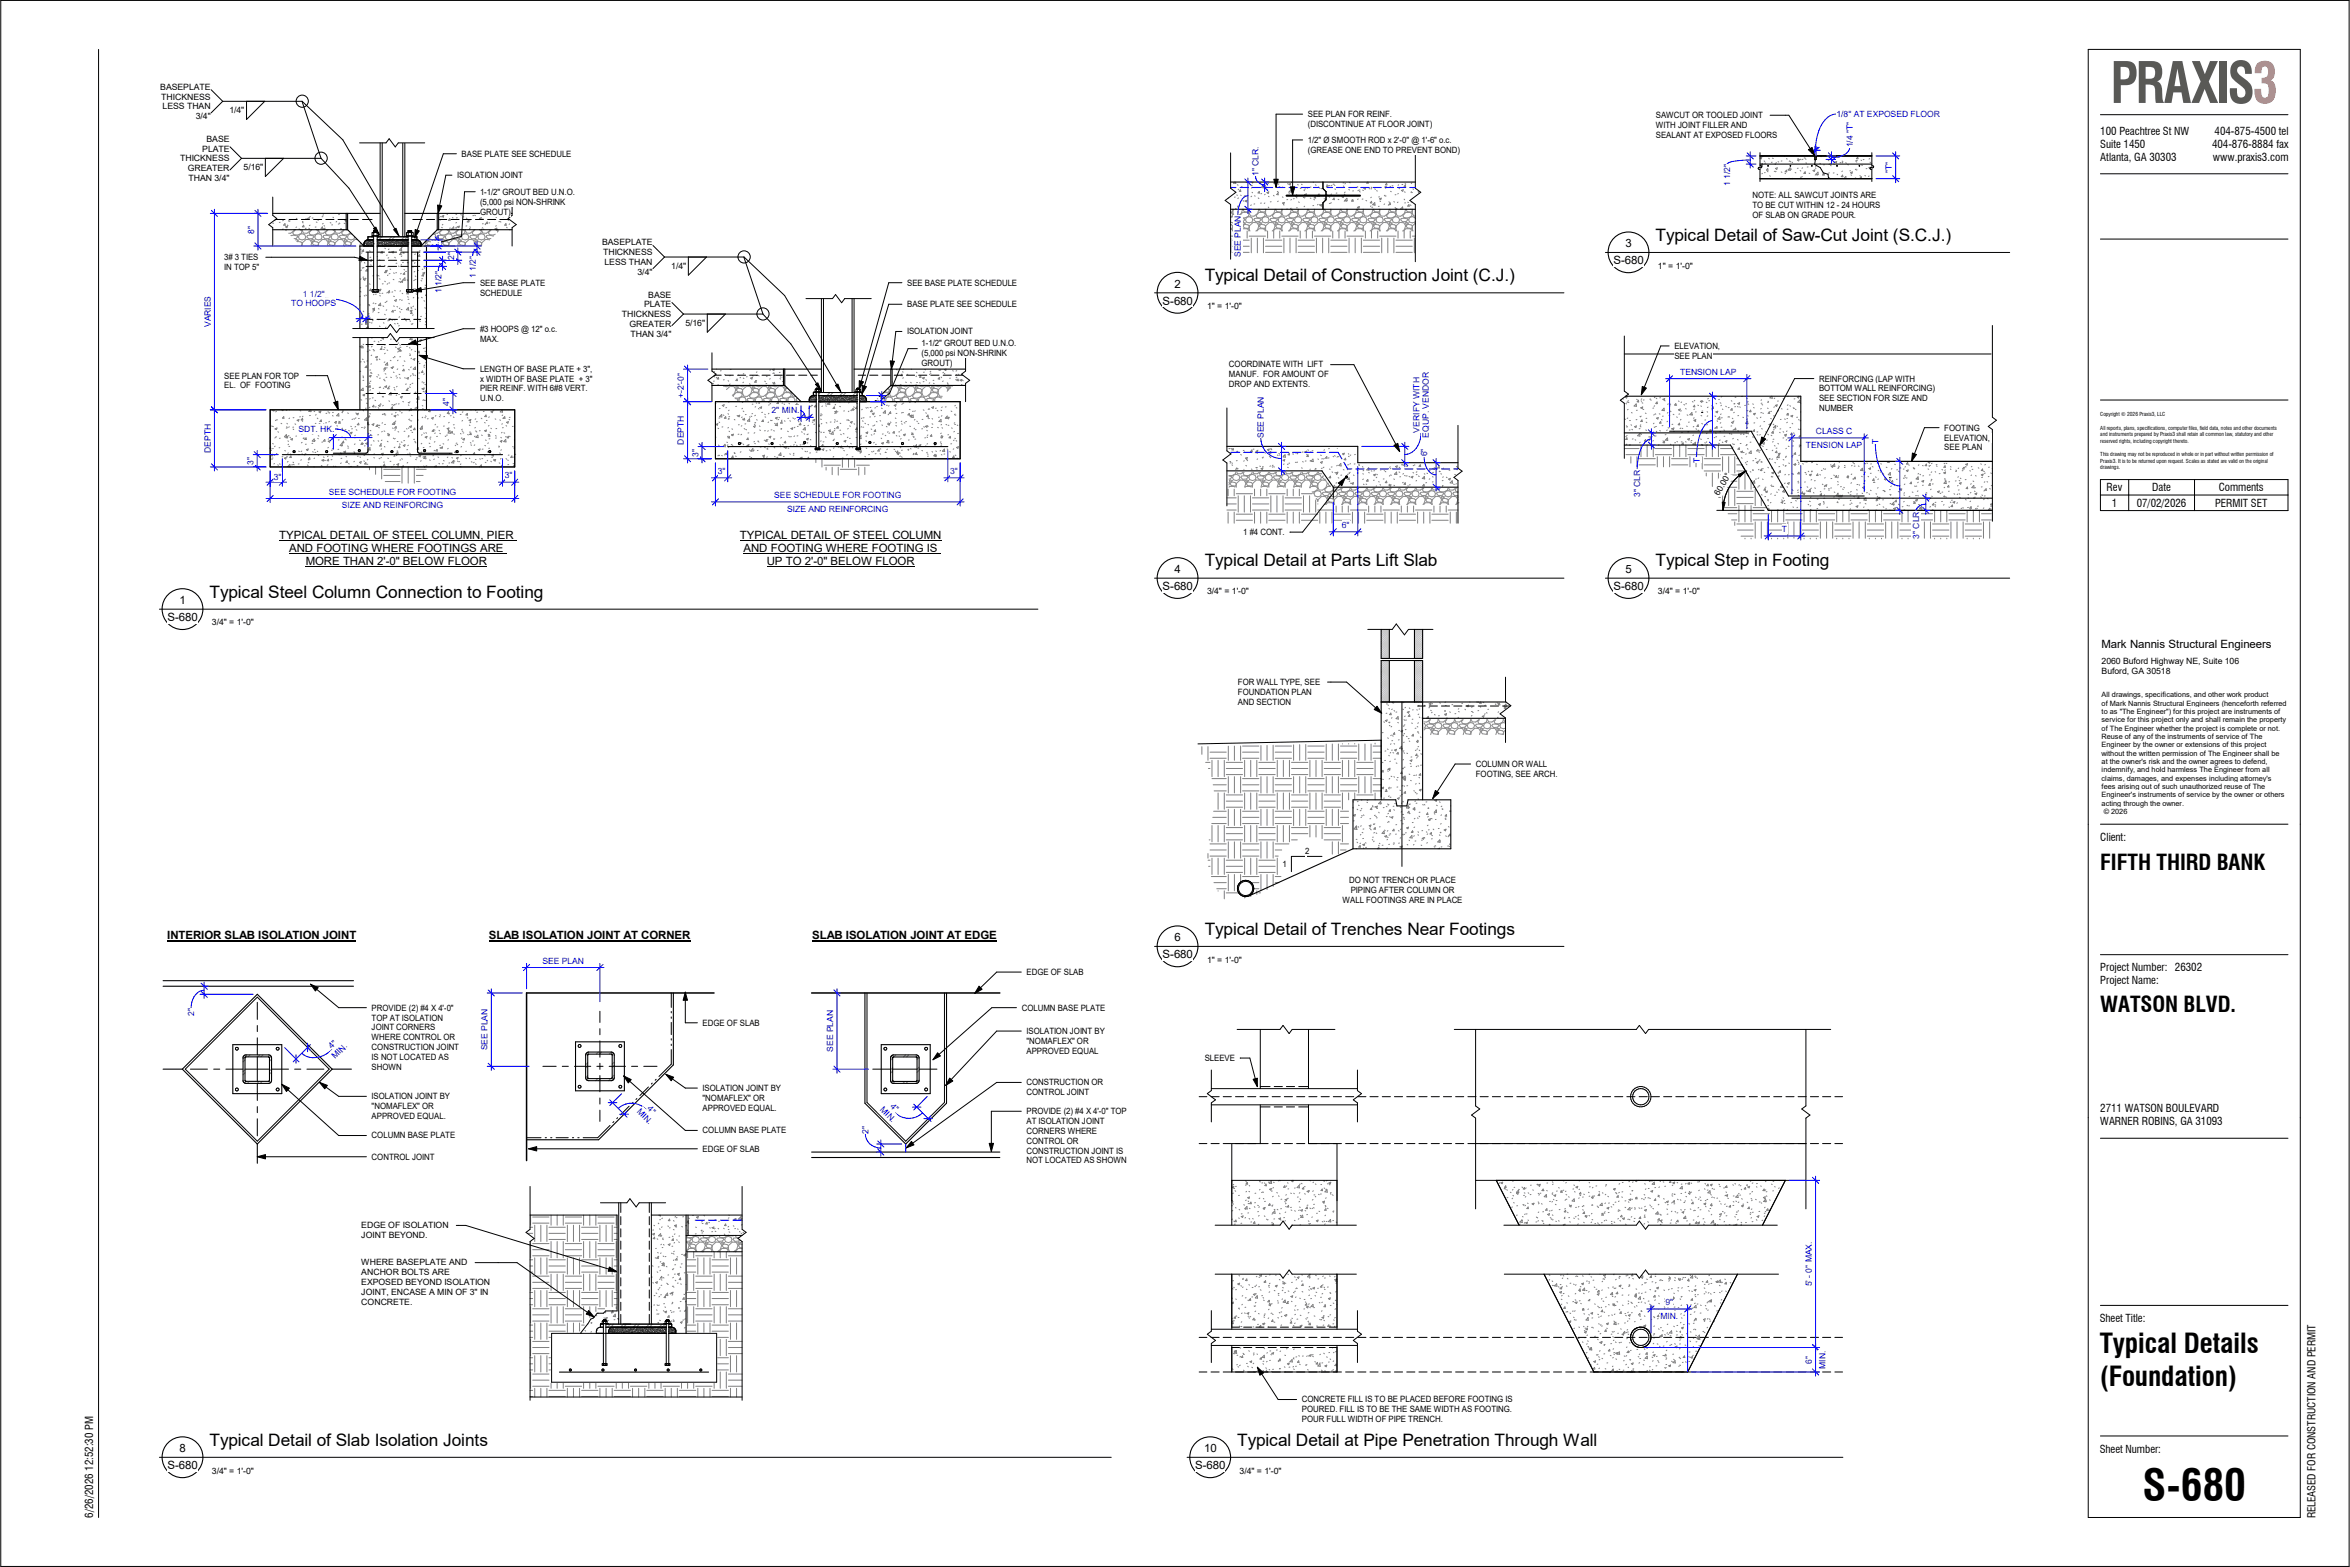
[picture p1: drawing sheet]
<svg xmlns="http://www.w3.org/2000/svg" width="914mm" height="610mm" viewBox="0 0 914 610" stroke-linecap="round" stroke-linejoin="round" font-family="sans-serif">
<defs><g id="words">
<text font-size="21.7" fill="#595955" x="821.2" y="40">PRAXIS3</text>
<text font-size="16.9" x="833.7" y="583.9">S-680</text>
<g font-size="10.6">
<text x="817" y="526.3">Typical Details</text>
<text x="817" y="539">(Foundation)</text>
</g>
<g font-size="8.5">
<text x="817.2" y="338.3">FIFTH THIRD BANK</text>
<text x="817.2" y="393.8">WATSON BLVD.</text>
</g>
<g font-size="6.7">
<text x="644.2" y="93.6">Typical Detail of Saw-Cut Joint (S.C.J.)</text>
<text x="468.8" y="109.3">Typical Detail of Construction Joint (C.J.)</text>
<text x="468.8" y="220.3">Typical Detail at Parts Lift Slab</text>
<text x="644.2" y="220.3">Typical Step in Footing</text>
<text x="81.5" y="232.5">Typical Steel Column Connection to Footing</text>
<text x="468.8" y="363.6">Typical Detail of Trenches Near Footings</text>
<text x="81.5" y="562.4">Typical Detail of Slab Isolation Joints</text>
<text x="481.4" y="562.4">Typical Detail at Pipe Penetration Through Wall</text>
</g>
<g font-size="4.4">
<text x="632.5" y="96.3">3</text>
<text x="627.8" y="102.8">S-680</text>
<text x="457" y="112">2</text>
<text x="452.4" y="118.5">S-680</text>
<text x="108.6" y="209.8">TYPICAL DETAIL OF STEEL COLUMN, PIER</text>
<text x="287.9" y="209.8">TYPICAL DETAIL OF STEEL COLUMN</text>
<text x="112.5" y="214.8">AND FOOTING WHERE FOOTINGS ARE</text>
<text x="289.3" y="214.8">AND FOOTING WHERE FOOTING IS</text>
<text x="119" y="219.8">MORE THAN 2'-0&quot; BELOW FLOOR</text>
<text x="298.4" y="219.8">UP TO 2'-0&quot; BELOW FLOOR</text>
<text x="457" y="223">4</text>
<text x="632.5" y="223">5</text>
<text x="452.4" y="229.5">S-680</text>
<text x="627.8" y="229.5">S-680</text>
<text x="69.8" y="235.1">1</text>
<text x="65.2" y="241.6">S-680</text>
<text x="817.8" y="252.1">Mark Nannis Structural Engineers</text>
<text x="65.1" y="365.5">INTERIOR SLAB ISOLATION JOINT</text>
<text x="190.2" y="365.5">SLAB ISOLATION JOINT AT CORNER</text>
<text x="316" y="365.5">SLAB ISOLATION JOINT AT EDGE</text>
<text x="457" y="366.2">6</text>
<text x="452.4" y="372.8">S-680</text>
<text x="69.8" y="565">8</text>
<text x="468.5" y="565">10</text>
<text x="65.2" y="571.5">S-680</text>
<text x="465" y="571.5">S-680</text>
</g>
<g font-size="4.2">
<text x="817.2" y="52.5">100 Peachtree St NW</text>
<text x="861.7" y="52.5">404-875-4500 tel</text>
<text x="817.2" y="57.6">Suite 1450</text>
<text x="860.7" y="57.6">404-876-8884 fax</text>
<text x="817.2" y="62.7">Atlanta, GA 30303</text>
<text x="861" y="62.7">www.praxis3.com</text>
<text x="819.7" y="191.1">Rev</text>
<text x="837.4" y="191.1">Date</text>
<text x="863.3" y="191.1">Comments</text>
<text x="821.7" y="197.1">1</text>
<text x="831.4" y="197.1">07/02/2026</text>
<text x="861.9" y="197.1">PERMIT SET</text>
<text x="817.2" y="327.1">Client:</text>
<text x="817.2" y="377.8">Project Number: 26302</text>
<text x="817.2" y="382.9">Project Name:</text>
<text x="817.2" y="432.5">2711 WATSON BOULEVARD</text>
<text x="817.2" y="437.6">WARNER ROBINS, GA 31093</text>
<text x="817" y="514.4">Sheet Title:</text>
<text x="817" y="565.2">Sheet Number:</text>
<text x="36.2" y="590.4" transform="rotate(-90 36.2 590.4)">6/26/2026 12:52:30 PM</text>
<text x="901" y="590.7" transform="rotate(-90 901 590.7)">RELEASED FOR CONSTRUCTION AND PERMIT</text>
</g>
<g font-size="3.4">
<text x="62.4" y="34.9">BASEPLATE</text>
<text x="62.7" y="38.7">THICKNESS</text>
<text x="63.3" y="42.5">LESS THAN</text>
<text x="76.2" y="46.4">3/4&quot;</text>
<text x="89.3" y="44.1">1/4&quot;</text>
<text x="508.9" y="45.5">SEE PLAN FOR REINF.</text>
<text x="644.3" y="46">SAWCUT OR TOOLED JOINT</text>
<text x="508.9" y="49.4">(DISCONTINUE AT FLOOR JOINT)</text>
<text x="644.3" y="49.8">WITH JOINT FILLER AND</text>
<text x="644.3" y="53.6">SEALANT AT EXPOSED FLOORS</text>
<text x="78.7" y="59">PLATE</text>
<text x="80.3" y="55.2">BASE</text>
<text x="508.9" y="55.6">1/2&quot; Ø SMOOTH ROD x 2'-0&quot; @ 1'-6&quot; o.c.</text>
<text x="508.9" y="59.4">(GREASE ONE END TO PREVENT BOND)</text>
<text x="70.1" y="62.8">THICKNESS</text>
<text x="179.6" y="60.9">BASE PLATE SEE SCHEDULE</text>
<text x="73" y="66.7">GREATER</text>
<text x="73.4" y="70.5">THAN 3/4&quot;</text>
<text x="94.8" y="66.3">5/16&quot;</text>
<text x="177.9" y="69.3">ISOLATION JOINT</text>
<text x="186.8" y="75.9">1-1/2&quot; GROUT BED U.N.O.</text>
<text x="681.9" y="77">NOTE: ALL SAWCUT JOINTS ARE</text>
<text x="186.8" y="79.7">(5,000 psi NON-SHRINK</text>
<text x="186.8" y="83.5">GROUT)</text>
<text x="681.9" y="80.9">TO BE CUT WITHIN 12 -</text>
<text x="716.5" y="80.9">24 HOURS</text>
<text x="681.9" y="84.7">OF SLAB ON GRADE POUR.</text>
<text x="234.3" y="95.5">BASEPLATE</text>
<text x="87.2" y="101.2">3# 3 TIES</text>
<text x="234.7" y="99.3">THICKNESS</text>
<text x="87.2" y="105.1">IN TOP 5&quot;</text>
<text x="235.2" y="103.1">LESS THAN</text>
<text x="248.1" y="107">3/4&quot;</text>
<text x="261.2" y="104.7">1/4&quot;</text>
<text x="645.1" y="104.5">1&quot; = 1'-0&quot;</text>
<text x="186.8" y="111.1">SEE BASE PLATE</text>
<text x="353" y="111.1">SEE BASE PLATE SCHEDULE</text>
<text x="186.8" y="115">SCHEDULE</text>
<text x="250.6" y="119.6">PLATE</text>
<text x="252.3" y="115.7">BASE</text>
<text x="353" y="119.5">BASE PLATE SEE SCHEDULE</text>
<text x="242" y="123.4">THICKNESS</text>
<text x="469.7" y="120.2">1&quot; = 1'-0&quot;</text>
<text x="186.8" y="129">#3 HOOPS @ 12&quot; o.c.</text>
<text x="244.9" y="127.3">GREATER</text>
<text x="245.3" y="131.1">THAN 3/4&quot;</text>
<text x="266.7" y="126.9">5/16&quot;</text>
<text x="353" y="130">ISOLATION JOINT</text>
<text x="186.8" y="132.9">MAX.</text>
<text x="358.6" y="134.6">1-1/2&quot; GROUT BED U.N.O.</text>
<text x="651.5" y="135.7">ELEVATION,</text>
<text x="358.6" y="138.5">(5,000 psi NON-SHRINK</text>
<text x="358.6" y="142.3">GROUT)</text>
<text x="478.2" y="143">COORDINATE WITH LIFT</text>
<text x="651.5" y="139.6">SEE PLAN</text>
<text x="87.2" y="147.3">SEE PLAN FOR TOP</text>
<text x="186.8" y="144.6">LENGTH OF BASE PLATE + 3&quot;,</text>
<text x="186.8" y="148.5">x WIDTH OF BASE PLATE + 3&quot;</text>
<text x="478.2" y="146.8">MANUF. FOR AMOUNT OF</text>
<text x="707.8" y="148.4">REINFORCING (LAP WITH</text>
<text x="87.2" y="151.1">EL. OF FOOTING</text>
<text x="186.8" y="152.3">PIER REINF. WITH 6#8 VERT.</text>
<text x="478.2" y="150.6">DROP AND EXTENTS.</text>
<text x="707.8" y="152.3">BOTTOM WALL REINFORCING)</text>
<text x="186.8" y="156.1">U.N.O.</text>
<text x="707.8" y="156.1">SEE SECTION FOR SIZE AND</text>
<text x="707.8" y="159.9">NUMBER</text>
<text x="756.5" y="167.5">FOOTING</text>
<text x="756.5" y="171.4">ELEVATION,</text>
<text x="756.5" y="175.2">SEE PLAN</text>
<text x="483.8" y="208.1">1 #4 CONT.</text>
<text x="469.7" y="231.2">3/4&quot; = 1'-0&quot;</text>
<text x="645.1" y="231.2">3/4&quot; = 1'-0&quot;</text>
<text x="82.5" y="243.3">3/4&quot; = 1'-0&quot;</text>
<text x="817.8" y="258.3">2060 Buford Highway NE, Suite 106</text>
<text x="817.8" y="262.1">Buford, GA 30518</text>
<text x="481.7" y="266.5">FOR WALL TYPE, SEE</text>
<text x="481.7" y="270.3">FOUNDATION PLAN</text>
<text x="481.7" y="274.2">AND SECTION</text>
<text x="574.3" y="298.4">COLUMN OR WALL</text>
<text x="574.3" y="302.2">FOOTING, SEE ARCH.</text>
<text x="507.8" y="332.4">2</text>
<text x="499" y="337.3">1</text>
<text x="525" y="343.7">DO NOT TRENCH OR PLACE</text>
<text x="525.6" y="347.5">PIPING AFTER COLUMN OR</text>
<text x="522.4" y="351.3">WALL FOOTINGS ARE IN PLACE</text>
<text x="469.7" y="374.5">1&quot; = 1'-0&quot;</text>
<text x="399.4" y="379.3">EDGE OF SLAB</text>
<text x="144.6" y="393.1">PROVIDE (2) #4 X 4'-0&quot;</text>
<text x="397.6" y="393.1">COLUMN BASE PLATE</text>
<text x="144.6" y="397">TOP AT ISOLATION</text>
<text x="144.6" y="400.8">JOINT CORNERS</text>
<text x="273.4" y="399">EDGE OF SLAB</text>
<text x="144.6" y="404.7">WHERE CONTROL OR</text>
<text x="399.4" y="402.3">ISOLATION JOINT BY</text>
<text x="399.4" y="406.1">&quot;NOMAFLEX&quot; OR</text>
<text x="144.6" y="408.5">CONSTRUCTION JOINT</text>
<text x="144.6" y="412.3">IS NOT LOCATED AS</text>
<text x="399.4" y="409.9">APPROVED EQUAL</text>
<text x="468.8" y="412.7">SLEEVE</text>
<text x="144.6" y="416.1">SHOWN</text>
<text x="273.4" y="424.4">ISOLATION JOINT BY</text>
<text x="399.4" y="422.2">CONSTRUCTION OR</text>
<text x="144.6" y="427.6">ISOLATION JOINT BY</text>
<text x="144.6" y="431.5">&quot;NOMAFLEX&quot; OR</text>
<text x="273.4" y="428.3">&quot;NOMAFLEX&quot; OR</text>
<text x="399.4" y="426.1">CONTROL JOINT</text>
<text x="144.6" y="435.3">APPROVED EQUAL.</text>
<text x="273.4" y="432.1">APPROVED EQUAL.</text>
<text x="399.4" y="433.5">PROVIDE (2) #4 X 4'-0&quot; TOP</text>
<text x="399.4" y="437.3">AT ISOLATION JOINT</text>
<text x="144.6" y="442.8">COLUMN BASE PLATE</text>
<text x="273.4" y="440.9">COLUMN BASE PLATE</text>
<text x="399.4" y="441.1">CORNERS WHERE</text>
<text x="273.4" y="448.1">EDGE OF SLAB</text>
<text x="399.4" y="445">CONTROL OR</text>
<text x="399.4" y="448.8">CONSTRUCTION JOINT IS</text>
<text x="144.6" y="451.1">CONTROL JOINT</text>
<text x="399.4" y="452.6">NOT LOCATED AS SHOWN</text>
<text x="140.6" y="477.9">EDGE OF ISOLATION</text>
<text x="140.6" y="481.7">JOINT BEYOND.</text>
<text x="140.6" y="496.1">ANCHOR BOLTS ARE</text>
<text x="140.6" y="492.3">WHERE BASEPLATE AND</text>
<text x="140.6" y="500">EXPOSED BEYOND ISOLATION</text>
<text x="140.6" y="503.8">JOINT, ENCASE A MIN OF 3&quot; IN</text>
<text x="140.6" y="507.6">CONCRETE.</text>
<text x="506.6" y="545.6">CONCRETE FILL IS TO BE PLACED BEFORE FOOTING IS</text>
<text x="506.6" y="549.4">POURED. FILL IS TO BE THE SAME WIDTH AS FOOTING.</text>
<text x="506.6" y="553.3">POUR FULL WIDTH OF PIPE TRENCH.</text>
<text x="82.5" y="573.2">3/4&quot; = 1'-0&quot;</text>
<text x="482.3" y="573.2">3/4&quot; = 1'-0&quot;</text>
</g>
<g font-size="3.3" fill="#00f">
<text x="714.6" y="45.5">1/8&quot; AT EXPOSED FLOOR</text>
<text x="721" y="57.4" transform="rotate(-90 721 57.4)">1/4 &quot;T&quot;</text>
<text x="489.8" y="68.5" transform="rotate(-90 489.8 68.5)">1&quot; CLR.</text>
<text x="736.2" y="67.3" transform="rotate(-90 736.2 67.3)">&quot;T&quot;</text>
<text x="673.2" y="72.5" transform="rotate(-90 673.2 72.5)">1 1/2&quot;</text>
<text x="98.9" y="90.8" transform="rotate(-90 98.9 90.8)">8&quot;</text>
<text x="170.7" y="95" transform="rotate(-90 170.7 95)">.</text>
<text x="176.7" y="101.2" transform="rotate(-90 176.7 101.2)">2&quot;</text>
<text x="482.9" y="100" transform="rotate(-90 482.9 100)">SEE PLAN</text>
<text x="185.1" y="108.2" transform="rotate(-90 185.1 108.2)">1 1/2&quot;</text>
<text x="113.3" y="119.1">TO HOOPS</text>
<text x="117.8" y="115.4">1 1/2&quot;</text>
<text x="171.7" y="114.1" transform="rotate(-90 171.7 114.1)">1 1/2&quot;</text>
<text x="82" y="127.3" transform="rotate(-90 82 127.3)">VARIES</text>
<text x="653.8" y="145.8">TENSION LAP</text>
<text x="266.1" y="154.8" transform="rotate(-90 266.1 154.8)">+-2'-0&quot;</text>
<text x="341.7" y="155.5" transform="rotate(-90 341.7 155.5)">.</text>
<text x="174.8" y="157.8" transform="rotate(-90 174.8 157.8)">4&quot;</text>
<text x="300.2" y="160.8">2&quot; MIN.</text>
<text x="116.1" y="168">SDT. HK.</text>
<text x="266.1" y="173" transform="rotate(-90 266.1 173)">DEPTH</text>
<text x="491.8" y="170.4" transform="rotate(-90 491.8 170.4)">SEE PLAN</text>
<text x="552.3" y="168.3" transform="rotate(-90 552.3 168.3)">VERIFY WITH</text>
<text x="556" y="170.2" transform="rotate(-90 556 170.2)">EQUP. VENDOR</text>
<text x="706.6" y="168.8">CLASS C</text>
<text x="730.9" y="172.6" transform="rotate(-90 730.9 172.6)">T</text>
<text x="82" y="176.1" transform="rotate(-90 82 176.1)">DEPTH</text>
<text x="271.7" y="177.6" transform="rotate(-90 271.7 177.6)">3&quot;</text>
<text x="555.4" y="177.6" transform="rotate(-90 555.4 177.6)">6&quot;</text>
<text x="702.7" y="174.2">TENSION LAP</text>
<text x="98.6" y="180.8" transform="rotate(-90 98.6 180.8)">3&quot;</text>
<text x="279.3" y="184.4">3&quot;</text>
<text x="369.7" y="184.4">3&quot;</text>
<text x="661.4" y="180" transform="rotate(-90 661.4 180)">T</text>
<text x="106.5" y="186.9">3&quot;</text>
<text x="196.4" y="186.1">3&quot;</text>
<text x="128" y="192.4">SEE SCHEDULE FOR FOOTING</text>
<text x="133" y="197.7">SIZE AND REINFORCING</text>
<text x="301.2" y="193.7">SEE SCHEDULE FOR FOOTING</text>
<text x="638.3" y="193.3" transform="rotate(-90 638.3 193.3)">3&quot; CLR</text>
<text x="306.3" y="199.1">SIZE AND REINFORCING</text>
<text x="522.1" y="205.4">6&quot;</text>
<text x="693.4" y="207">T</text>
<text x="746.7" y="209.6" transform="rotate(-90 746.7 209.6)">3&quot; CLR</text>
<text x="211.1" y="374.9">SEE PLAN</text>
<text x="75.6" y="395.4" transform="rotate(-90 75.6 395.4)">2&quot;</text>
<text x="129.2" y="408.1" transform="rotate(-45 129.2 408.1)">4&quot;</text>
<text x="130.4" y="412.1" transform="rotate(-45 130.4 412.1)">MIN.</text>
<text x="189.7" y="408.6" transform="rotate(-90 189.7 408.6)">SEE PLAN</text>
<text x="324.2" y="409.2" transform="rotate(-90 324.2 409.2)">SEE PLAN</text>
<text x="251.6" y="431.5" transform="rotate(45 251.6 431.5)">4&quot;</text>
<text x="342.3" y="431.8" transform="rotate(45 342.3 431.8)">MIN.</text>
<text x="346.3" y="430.6" transform="rotate(45 346.3 430.6)">4&quot;</text>
<text x="247.6" y="432.7" transform="rotate(45 247.6 432.7)">MIN.</text>
<text x="337.9" y="441.1" transform="rotate(-90 337.9 441.1)">2&quot;</text>
<text x="705" y="500.5" transform="rotate(-90 705 500.5)">5' - 0&quot; MAX.</text>
<text x="648" y="507.7">9&quot;</text>
<text x="646" y="513">MIN.</text>
<text x="705" y="530.5" transform="rotate(-90 705 530.5)">6&quot;</text>
<text x="710.3" y="532.5" transform="rotate(-90 710.3 532.5)">MIN.</text>
</g>
<text font-size="3.3" x="668.9" y="193" transform="rotate(-60 668.9 193)">60.00°</text>
<g font-size="2.8">
<text x="817.8" y="271.3">All drawings, specifications, and other work product</text>
<text x="817.8" y="274.6">of</text>
<text x="821" y="274.6">Mark Nannis Structural Engineers (henceforth referred</text>
<text x="817.8" y="277.8">to as &quot;The Engineer&quot;) for this project are instruments of</text>
<text x="817.8" y="281.1">service for this project only and shall remain the property</text>
<text x="817.8" y="284.3">of The Engineer whether the project is complete or not.</text>
<text x="817.8" y="287.5">Reuse of any of the instruments of service of The</text>
<text x="817.8" y="290.7">Engineer by the owner or extensions of this project</text>
<text x="817.8" y="294">without the written permission of The Engineer shall be</text>
<text x="817.8" y="297.2">at the owner's risk and the owner agrees to defend,</text>
<text x="817.8" y="300.5">indemnify, and hold harmless The Engineer from all</text>
<text x="817.8" y="303.7">claims, damages, and expenses including attorney's</text>
<text x="817.8" y="307">fees arising out of such unauthorized reuse of The</text>
<text x="817.8" y="310.2">Engineer's instruments of service by the owner or others</text>
<text x="817.8" y="313.4">acting through the owner.</text>
<text x="818.6" y="316.7">© 2026</text>
</g>
<g font-size="2.1">
<text x="817.2" y="162">Copyright © 2026 Praxis3, LLC</text>
<text x="817.2" y="167.2">All reports, plans, specifications, computer files, field data, notes and other documents</text>
<text x="817.2" y="169.8">and instruments prepared by Praxis3 shall retain all common law, statutory and other</text>
<text x="817.2" y="172.3">reserved rights, including copyright thereto.</text>
<text x="817.2" y="177.5">This drawing may not be reproduced in whole or in part without written permission of</text>
<text x="817.2" y="180">Praxis3. It is to be returned upon request. Scales as stated are valid on the original</text>
<text x="817.2" y="182.6">drawings.</text>
</g>
</g></defs>
<g fill="none" stroke="#8c8c8c" stroke-width=".39">
<path d="M111.3 89.4l-.1 .1M111.3 89.5v.2M113.2 91.7h.1M114.5 91.5l1.2 .3 .1 .4-.6 .6h-.8M114.5 91.5l-1.3 .1M114.6 89.4l-1.5 1.4-.8-.1M115 89.4l-1.1 1.2 .4 .7 1.6 .1 1.4-.7 .2-.8-.7-.5M115.4 93.1l-.5 .2M115.4 93.2l.7 .2-.7 .4M115.7 94.1h1.4l.5 .4-.3 1h-.2M116.5 93l1.1 .3 1.1-.3M116.5 93l-.3-.8 .3-.9 1.1-.4 1 .4 .4 .9-.3 .8"/>
<path d="M117.6 89.4l.5 1.3 1.3 .1 1.5-1.4M119.1 93.2l-1.5 1.3v1.2M119.1 93.1l1.5 .2 .7 1.1M120.8 91.5l-1.2 .2-.2 .5 .7 .7 1.5-.1 .5-.6v-.4l-1.3-.3M121.3 95.7h1.8M121.3 94.4l-.4 1.3M121.3 89.4l-1.1 1.2 .5 .7 1.6 .1 1.3-.7 .3-.8-.8-.5M121.5 94.6l.6-.7 1.3 .2 .5 .4v.4l-.3 .6-1.6-.2zM121.7 93.1l-.5 .2 .3 .7 1-.6-.8-.2M122.9 93l1 .3 1.1-.3M122.9 93l-.4-.8 .4-.9 1-.4 1 .4 .4 .9-.3 .8M123.9 89.4l.5 1.3 1.4 .1 1.5-1.4"/>
<path d="M125.4 93.2l-1.4 1.3-.1 1.2M125.4 93.1l1.6 .2 .7 1.1M127.2 91.5l-1.3 .2-.1 .5 .6 .7 1.5-.1 .6-.6-.1-.4-1.2-.3M127.7 95.7h1.8M127.7 94.4l-.4 1.3M127.7 89.4l-1.1 1.2 .4 .7 1.6 .1 1.4-.7 .2-.8-.7-.5M127.8 94.6l.7-.7 1.3 .2 .5 .4v.4l-.3 .6-1.6-.2zM128.1 93.1l-.5 .2 .2 .7 1-.6-.7-.2M128.8 92.2l.4 .8M128.9 92.2l.3-.9 1.1-.4 1 .4 .4 .9-.3 .8M129.2 93l1.1 .3 1.1-.3M130.3 89.4l.5 1.3 1.3 .1 1.5-1.4"/>
<path d="M131.8 93.2l-1.5 1.3v1.2M131.8 93.1l1.5 .2 .7 1.1M133.5 91.5l-1.2 .2-.2 .5 .7 .7 1.5-.1 .5-.6v-.4l-1.3-.3M134 95.7h1.8M134 94.4l-.4 1.3M134 89.4l-1.1 1.2 .4 .7 1.7 .1 1.4-.9M134.2 94.6l.6-.7 1.3 .2 .5 .4v.4l-.3 .6-1.6-.2zM134.4 93.1l-.5 .2 .3 .7 1-.6-.8-.2M135.6 93l1 .3 1.1-.3M136.9 91.1l-1.3 .2-.4 .9 .4 .8M138 92.1l-.3 .9M138.1 93.2l-1.4 1.3-.1 1.2"/>
<path d="M138.1 93.1l1 .1M140.3 94.4l-.3 1.3M140.7 94.8l.5 .5M141.5 95.6l-1.1 .1M143.5 92.1l-.3 .4M147.3 92.1l-.5 .6M148.5 92.1l-1.1 1.2M152.4 92.1l-1.2 1.2M153.5 92.1l-1.1 1.2M157.4 92.1l-1.2 1.2M158.6 92.1l-1.2 1.2M162.2 92.3l-1 1"/>
<path d="M165.5 94l.2 .4M165.7 94.4l-.4 1.3M165.7 95.7h1.9M166.3 93.2l.6 .2-1 .6-.1-.3M167 92.5l.3 .5M167.3 93l1.1 .3M168.3 94.5l-.5-.4-1.3-.2-.6 .6 .6 .8 1.5 .2 .4-1M168.5 91l.8 .3 .5 .9-.4 .8M168.8 90.7h.1M169.4 93l-1.1 .3M169.8 93.2l-1.4 1.3v1.2M169.8 93.1l1.6 .2 .7 1.1"/>
<path d="M171.6 91.5l1.2 .3 .1 .4-.6 .6M171.6 91.5l-1.3 .2-.1 .5 .7 .7M171.7 89.4l-1.5 1.4-1.3-.1M172.1 94.4l-.4 1.3M172.1 89.4l-1.1 1.2 .4 .7 1.6 .1 1.4-.7 .2-.8-.7-.5M172.1 95.7h1.8M172.3 94.6l.6-.7 1.3 .2 .5 .4v.4l-.3 .6-1.6-.2zM172.3 92.8l-1.4 .1M172.5 93.1l-.5 .2 .3 .7 .9-.6-.7-.2M173.6 93l1.1 .3 1.1-.3M173.6 93l-.3-.8 .4-.9 1-.4 1 .4 .4 .9-.3 .8M174.7 89.4l.5 1.3 1.3 .1 1.5-1.4"/>
<path d="M176.2 93.2l-1.4 1.3-.1 1.2M176.2 93.1l1.5 .2 .7 1.1M177.9 91.5l1.3 .3v.4l-.5 .6M177.9 91.5l-1.2 .2-.2 .5 .7 .7 1.5-.1M178.4 94.4l-.4 1.3M178.4 89.4l-1.1 1.2 .5 .7 1.6 .1 1.3-.7 .3-.8-.8-.5M178.4 95.7h1.8M178.6 94.6l.6-.7 1.3 .2 .5 .4v.4l-.3 .6-1.6-.2zM178.8 93.1l-.4 .2 .2 .7 1-.6-.8-.2M180 93l1 .3 1.1-.3M180 93l-.4-.8 .4-.9 1-.4 1 .4 .4 .9-.3 .8M181 89.4l.5 1.3 1.4 .1 1.5-1.4"/>
<path d="M182.5 93.2l-1.4 1.3-.1 1.2M182.5 93.1l1.6 .2 .7 1.1M184.3 91.5l1.2 .3 .1 .4-.6 .6M184.3 91.5l-1.3 .2-.1 .5 .7 .7 1.4-.1M184.8 94.4l-.4 1.3M184.8 89.4l-1.1 1.2 .4 .7 1.6 .1 1.4-.7 .2-.8-.7-.5M184.8 95.7h1.8M185 94.6l.6-.7 1.3 .2 .5 .4v.4l-.3 .6-1.6-.2zM185.2 93.1l-.5 .2 .3 .7 .9-.6-.7-.2M185.9 92.2l.4 .8M186 92.2l.4-.9 1-.4 1 .4 .4 .9-.3 .8M186.3 93l1.1 .3 1.1-.3"/>
<path d="M187.4 89.4l.5 1.3 1.3 .1 1.5-1.4M188.9 93.2l-1.4 1.3-.1 1.2M188.9 93.1l1.6 .2M190.6 91.5l-1.2 .2-.2 .5 .7 .7 1.1-.1M190.6 91.5l1.3 .4M191.1 89.4l-1.1 1.2 .5 .7 1.6 .1 .6-.3M192.9 89.4l.8 .5-.2 .4M193.7 89.4l.2 .5M281.4 149.9l1.2 .6 1.1-.6M282.7 151.6l1.4-1.3 1.5 .1 .7 1.2-.5 1.5-.9 .7M285 149.9h1.1M285.4 154.3l-.2-.3 1.2-1.3h1.6l.8 .6-.2 .9-1.3 .7-1.4-.1"/>
<path d="M286.2 155.1l.9 .2-.2 .5M286.3 150.5l.4-.2 .7 .2-.9 .6zM286.5 151.7l.6-.7 1.3 .2 .5 .4v.5l-.3 .5-1.6-.2zM287.4 155.6l.3 .7M287.5 155.6l.4-.9 1-.3 1 .4 .4 .8-.2 .7M287.7 149.9l1.2 .6 1.2-.6M289 151.6l1.4-1.3 1.5 .1 .8 1.2-.6 1.5-1.4 1.1-1.3-.1-.5-1.1zM291 155.1l2.4 .2 .1 .3-1 .7M291 155.1l-.3 .5 .7 .7M291.4 149.9h1.1M292.6 150.5l.4-.2 .8 .2-.9 .6zM292.7 152.7h1.7l.8 .6-.3 .9-1.3 .7-1.6-.1-.4-.8z"/>
<path d="M292.9 151.7l.6-.7 1.2 .2 .5 .4 .1 .5-.4 .5-1.5-.2zM293.8 155.6l.3 .7M293.9 155.6l.4-.9 1-.3 1 .4 .4 .8-.3 .7M294.1 149.9l1.1 .6 1.2-.6M295.3 151.6l1.5-1.3 1.5 .1 .7 1.2-.5 1.5-1.4 1.1-1.3-.1-.5-1.1zM297.3 155.1l2.5 .2v.3l-.5 .6-.5 .1M297.3 155.1l-.2 .5 .6 .7M297.7 149.9h1.1M299 150.5l.4-.2 .7 .2-.9 .6zM299.2 151.7l.6-.7 1.3 .2 .5 .4v.5l-.3 .5-1.6-.2-.5-.7M299.9 154.9l1.4-.7 .2-.9-.8-.6h-1.7l-1.1 1.3 .5 .8 1.6 .1M300.1 155.6l.3 .7"/>
<path d="M300.2 155.6l.4-.9 1-.3 1 .4 .4 .8-.2 .7M300.4 149.9l1.2 .6M301.6 153l.1-1.4 1.4-1.3 1.5 .1 .8 1.2-.6 1.5-1.4 1.1-1.3-.1M301.6 153l.5 1.1M302.8 149.9l-1.2 .6M303.6 155.1l2.5 .2 .1 .3-.6 .6-.4 .1M303.6 155.1l-.2 .5 .6 .7M304 149.9h1.2M305.4 152.7h1.6l.9 .6-.3 .9-1.3 .7-1.6-.1-.5-.8zM305.7 150.3l-.4 .2 .2 .6 .7-.4M306.5 151.1l-.3-.1-.7 .7 .5 .7 1.6 .2 .2-.2M306.8 156.3l-.3-.7 .4-.9 1-.3 1 .4 .4 .8-.2 .7"/>
<path d="M308 152.5l.4 1.6 1.2 .1M310 155.1l-.2 .5 .6 .7M310.5 155l-.5 .1M311.5 156.3h.2M317.6 153l-.9 .9M319.2 152.7l-.6 .5M323 152.7l-1.2 1.2M324.1 152.7l-1.1 1.2M328 152.7l-1.2 1.2M329.2 152.7l-1.2 1.2M333 152.7l-1.2 1.2M333.5 153.4l-.5 .5"/>
<path d="M341 155.5l-.2 .8M341.7 155.1l2.5 .2 .1 .3-.6 .7h-.5M341.7 155.1l-.2 .5 .6 .7M343.8 152.7h1.3l.8 .6-.2 .9-1.3 .7-1.6-.1-.4-.7M344.1 152.4h.1M344.6 155.6l.2 .7M344.6 155.6l.4-.9 1-.3 1 .4 .4 .8-.2 .7M345.4 151.2l.6 .4-.3 1-1.6-.2M346.1 151.6l1.5-1.3 1.5 .1 .7 1.2-.6 1.5-1.3 1.1-1.4-.1-.5-1.1zM347.2 149.9l-1.1 .5M348.1 155.1l2.4 .2 .1 .3-.6 .7h-.4M348.1 155.1l-.2 .5 .6 .7"/>
<path d="M348.5 149.9h1.1M349.7 150.5l.4-.2 .8 .2-.9 .6zM349.8 152.7h1.7l.8 .6-.3 .9-1.3 .7-1.6-.1-.4-.8zM350 151.7l.6-.7 1.3 .2 .5 .4v.5l-.4 .5-1.5-.2zM350.9 155.6l.3 .7M351 155.6l.4-.9 1-.3 1 .4 .4 .8-.3 .7M351.2 149.9l1.2 .6 1.1-.6M352.4 151.6l1.5-1.3 1.5 .1 .7 1.2-.5 1.5-1.4 1.1-1.3-.1-.5-1.1zM354.4 155.1l2.5 .2 .1 .3-.6 .7h-.5M354.4 155.1l-.2 .5 .6 .7M354.8 149.9h1.1M356.1 150.5l.4-.2 .8 .2-1 .6z"/>
<path d="M356.2 152.7h1.6l.8 .6-.2 .9-1.3 .7-1.6-.1-.5-.8zM357.5 149.9l1.2 .6 1.2-.6M357.5 156.3l-.2-.7 .4-.9 1-.3 1 .4 .4 .8-.2 .7M358.7 151.6l-.5-.4-1.3-.2-.6 .7 .5 .7 1.6 .2 .3-.9M358.8 151.6l1.5-1.3 1.4 .1 .8 1.2-.6 1.5-1.3 1.1-1.4-.1-.5-1.1zM360.7 155.1l2.5 .2-.5 1h-.4M360.8 155.1l-.2 .5 .5 .7M361.1 149.9h1.2M362.4 150.5l.4-.2 .8 .2-.9 .6zM362.5 152.7l-1.1 1.3 .4 .8 1.6 .1 1.3-.7 .3-.9-.8-.6h-1.7M363.3 151l1.2 .2 .5 .4-.3 1-1.6-.2-.4-.7zM363.9 149.9l1.1 .6 1.2-.6"/>
<path d="M366.1 154.8h.1M366.1 154.8l-1.1-.4-1 .3-.4 .9 .3 .7M367.5 149.9h1.1M368.6 152.3l.2-.7-.7-1.2-1.5-.1-1.5 1.3-.1 1.4 .6 1.1 1 .1M368.7 150.5l.5-.2 .8 .2-1 .6zM369.8 151l-.7 .8M370.2 149.9l.4 .3"/>
</g>
<g fill="none" stroke="#303030" stroke-width=".39">
<path d="M141.6 95.4v.1M141.6 94.9h.1M141.7 95.2h.1M141.9 94.3v.1M141.9 94.4h.1M141.9 95.5h.1M141.9 94h.1M142 94.8v.1M142.2 95.5h.1M142.2 93.7h.1M142.2 94.7h.1M142.2 95.4h.1"/>
<path d="M142.2 94.4h.1M142.3 95.5v.1M142.3 93.8h-.1M142.4 93.7v.1M142.5 94.2h.1M142.5 94.4v.1M142.5 94.8h.1M142.6 95.1v.1M142.6 95.6v.1M142.7 94.7h.1M142.7 93.9h.1M142.7 94.9h.1"/>
<path d="M142.7 93.5h.1M142.7 94.4h.1M142.7 93.8v.1M142.8 93.8v.1M142.9 95.2h.1M142.9 94.1v.1M143 94.2h.1M143 94.7h.1M143 95.4h.1M143 95.1h.1M143 95.6l-.1 .1M143 93.3v.1"/>
<path d="M143.1 94.5h.1M143.2 93.4h.1M143.2 94.4h.1M143.2 95.2h.1M143.3 94.6l-.1 .1M143.3 94.1h.1M143.3 95h.1M143.4 95.5h.1M143.4 94h.1M143.5 93.9l.1 .1M143.5 95.4h.1M143.5 94.6h.1"/>
<path d="M143.5 93.6l.1 .1M143.5 95.1v.1M143.5 95.7h.1M143.6 93.3h.1M143.7 93.7h.1M143.7 94.7h.1M143.8 94.1h.1M143.8 95.2v.1M143.9 95h.1M144 93.9h.1M144 94.4h.1M144 95.2h.1"/>
<path d="M144 93.4h.1M144 95.3v.1M144.1 93.6v.1M144.1 94.7l.1 .1M144.2 95.3h.1M144.2 94h.1M144.2 94.2h.1M144.2 94.9h.1M144.2 94.4h.1M144.3 94.4h.1M144.3 93.5h.1M144.4 94.1h.1"/>
<path d="M144.4 95.3h-.1M144.5 93.7h.1M144.5 95.2h.1M144.5 94.8h.1M144.6 93.3v.1M144.7 94.1l-.1 .2M144.7 95.2h.1M144.7 93.4h.1M144.7 94.4h.1M144.7 95.4h.1M144.9 95.5h.1M144.9 93.8v.1"/>
<path d="M145 93.7h.1M145 94.2h.1M145 94.9h.1M145 95.2h.1M145 94.1l-.1 .1M145 94.2v.1M145.1 94.8h.1M145.1 93.3h.1M145.2 94.9h.1M145.2 93.9h.1M145.2 94.7h.1M145.2 95.2v.1"/>
<path d="M145.2 95.6h.1M145.3 93.8h.1M145.3 95.5v.1M146.8 93.9h.1M146.8 94.9h.1M146.8 95.3h.1M146.8 94v.1M146.9 94.4h.1M146.9 93.4v.1M147 94.6h.1M147 94.7v.1M147 93.7h.1"/>
<path d="M147 94.4h.1M147 95.6v.1M147.2 93.4h.1M147.3 93.4h.1M147.3 94.2h.1M147.3 95.2h.1M147.3 95.2v.1M147.3 95.6h.1M147.3 94.1h.1M147.3 93.7l-.1 .1M147.3 94.7h.1M147.4 95.3h.1"/>
<path d="M147.4 93.8h.1M147.4 95.5v.1M147.5 93.4h.1M147.5 94.4h.1M147.5 94.9h.1M147.6 94.2h.1M147.6 93.6v.1M147.7 94.2h.1M147.7 94.5v.1M147.7 95.3v.1M147.8 93.7h.1M147.8 94.7h.1"/>
<path d="M147.8 95.4h.1M147.8 93.5v.1M147.9 95.3h-.1M148 93.6h.1M148 95.6h.1M148 93.4h.1M148 94.2h.1M148 95.4l.1 .1M148 94.9h.1M148.1 94.5h.1M148.2 93.6h.1M148.2 94.2l-.1 .1"/>
<path d="M148.2 94.1v.1M148.3 94.6h-.1M148.3 93.9h.1M148.3 94.9l.1 .1M148.5 93.6h.1M148.5 94.2h.1M148.5 94.7h.1M148.5 95.4h.1M148.5 94.3h.1M148.6 93.9h.1M148.6 95.4h.1M148.7 94.8v.1"/>
<path d="M148.8 95.6h.1M148.8 93.4h.1M148.8 94.4h.1M148.8 95.2h.1M148.8 95.3h.1M148.9 94.4h.1M148.9 93.8h.1M148.9 94.9l.1 .1M149 93.9h.1M149 93.4v.1M149 94.7v.1M149.1 93.9h.1"/>
<path d="M149.1 95.4h.1M149.2 93.9h.1M149.2 95.4v.1M149.2 93.4h.1M149.3 95h.1M149.3 93.7h.1M149.3 94.7h.1M149.3 93.7v.1M149.5 94.4h.1M149.6 93.9h.1M149.6 94.4h.1M149.6 94.5v.1"/>
<path d="M149.6 94.8h.1M149.6 95.1h.1M149.6 95.7h.1M149.7 94.2h.1M149.7 95.1v.1M149.8 93.9h.1M149.8 93.4v.1M149.8 94.9h.1M149.9 93.8h.1M149.9 94.6v.1M150 94.1l-.2 .1M150 95.6h.1"/>
<path d="M150 95v.1M150.1 93.7h.1M150.1 95.2h.1M150.1 93.9l.1 .1M150.3 94.6h.1M150.3 93.4h.1M150.3 94.4h.1M150.3 95.4h.1M150.3 94v.1M150.3 95.3h.1M150.4 95h.1M150.5 93.5h.1"/>
<path d="M150.5 94.6h.1M150.5 94v.1M150.6 93.6h.1M150.6 93.7h.1M150.6 94.2h.1M150.6 94.9h.1M150.6 95.6l-.1 .1M150.7 95.4h.1M150.7 93.9v.1M150.8 93.6h.1M150.8 93.9h.1M150.8 94.7h.1"/>
<path d="M150.9 94.7h.1M151 95h-.1M151 95.3h.1M151.1 93.4h.1M151.1 94.9h.1M151.1 95.4h.1M151.1 93.6h.1M151.2 94.2h.1M151.2 94h.1M151.2 94.8h.1M151.3 95.3v.1M151.3 93.9h.1"/>
<path d="M151.3 94.2h.1M151.3 95.2h.1M151.3 93.5l.1 .1M151.3 94.3v.1M151.4 95.2v.1M151.5 94.3l.1 .1M151.6 95.5h.1M151.6 93.3v.1M151.6 93.9h.1M151.6 94.7h.1M151.6 94.8h.1M151.7 94.2h.1"/>
<path d="M151.7 93.6h.1M151.7 95.1v.1M151.8 93.7h.1M151.8 94.4h.1M151.8 95.4h.1M151.9 95h.1M151.9 95.5h.1M151.9 93.8h.1M152 94.6v.1M152 94.1h.1M152.1 93.7h.1M152.1 94.7h.1"/>
<path d="M152.1 95.2h.1M152.1 94.3h.1M152.2 95.1h.1M152.2 94.8v.1M152.3 95.2h.1M152.4 93.9h.1M152.4 94.9h.1M152.4 95.5h.1M152.4 94.4h.1M152.5 93.8v.1M152.6 93.7h.1M152.6 94.4h.1"/>
<path d="M152.6 94.1v.1M152.7 94.5h.1M152.7 93.9h.1M152.7 95.4v.1M152.8 94.4v.1M152.8 95h.1M152.8 93.6h.1M152.9 93.4h.1M152.9 94.2h.1M152.9 95.2h.1M153 93.5h.1M153 95h.1"/>
<path d="M153 94.4h.1M153.1 95.3v.1M153.1 94h.1M153.1 94.4h.1M153.1 94.9h.1M153.2 95.1v.1M153.3 93.4h.1M153.3 93.3h.1M153.3 94h.1M153.4 93.7h.1M153.4 94.7h.1M153.4 95.4h.1"/>
<path d="M153.4 94.3v.1M153.5 95.2v.1M153.5 94.3h.1M153.5 95h.1M153.6 94.2h.1M153.6 93.4h.1M153.6 95.4h.1M153.7 93.3l-.1 .1M153.7 93.9v.1M153.8 94.7v.1M153.8 94h.1M153.9 93.9h.1"/>
<path d="M153.9 94.9h.1M153.9 94.4h.1M154 94.1h.1M154.1 94.7h-.1M154.1 95.6h.1M154.1 94.2h.1M154.1 94.7h.1M154.1 95.4h.1M154.2 93.3v.1M154.3 93.7h.1M154.3 95v.1M154.3 93.6h.1"/>
<path d="M154.3 94.1h.1M154.4 93.4h.1M154.4 94.4h.1M154.4 94.7h.1M154.4 94.6l-.1 .1M154.4 95.5h.1M154.4 95.2h-.1M154.6 95.5h.1M154.6 94.2h.1M154.6 93.7h.1M154.6 93.9h.1M154.6 95.4h.1"/>
<path d="M154.7 93.6h-.1M154.7 94.5h.1M154.7 94.8h.1M154.9 93.7h.1M154.9 94.7h.1M154.9 95.2v.1M155 94.3l.1 .1M155 95.5v.1M155 93.5v.1M155.1 94.9h.1M155.1 95.5h.1M155.2 93.9h.1"/>
<path d="M155.2 94.4h.1M155.2 95.2h.1M155.2 94h.1M155.2 94.2h.1M155.2 93.6v.1M155.3 94.6h.1M155.4 94.9h.1M155.4 94.2h.1M155.4 94.4h.1M155.4 95.5l.1 .1M155.6 93.6h.1M155.6 93.7v.1"/>
<path d="M155.7 93.7h.1M155.7 93.9h.1M155.7 95.4h.1M155.7 94.8h.1M155.8 95.1l-.1 .1M155.8 95.6v.1M155.9 94.7h.1M155.9 93.4h.1M155.9 94.4h.1M155.9 95.4h.1M155.9 93.8l.1 .1M156 93.8h.1"/>
<path d="M156 94.4h.1M156.1 94.7h.1M156.1 95.2h.1M156.2 93.7h.1M156.2 94.2h.1M156.2 94.9h.1M156.3 95.4h.1M156.3 93.3v.1M156.3 94.5h.1M156.3 93.7h.1M156.4 93.9h.1M156.4 94.7h.1"/>
<path d="M156.5 94.4h.1M156.6 95.5h.1M156.6 94h.1M156.6 94.6h.1M156.6 94.7v.1M156.7 93.4h.1M156.7 94.9h.1M156.7 95.4h.1M156.7 95.1v.1M156.7 93.6v.1M156.8 95.1h-.1M156.8 93.3v.1"/>
<path d="M156.9 94.2h.1M156.9 95.2h.1M156.9 93.7v.1M157 94.1h.1M157 95.3h.1M157.1 95.6h.1M157.1 95h.1M157.1 93.4h.1M157.2 93.4h.1M157.2 93.9h.1M157.2 94.7h.1M157.3 94.6h.1"/>
<path d="M157.4 94.7v.1M157.4 95.3h.1M157.4 94h.1M157.4 93.7h.1M157.4 94.4h.1M157.4 95.4h.1M157.4 94.9v.1M157.5 93.5h.1M157.5 94.1h.1M157.6 95.6h.1M157.6 93.6h.1M157.7 94.7h.1"/>
<path d="M157.7 95.2h.1M157.7 94.9h.1M157.7 93.9h.1M157.9 94.1v.1M157.9 94.6h.1M157.9 93.9h.1M157.9 94.9h.1M158.1 95.5h.1M158.1 95.3h.1M158.2 95.2h.1M158.2 93.7h.1M158.2 94.4h.1"/>
<path d="M158.2 93.6h.1M158.2 94.8h.1M158.2 94.2v.1M158.3 93.3h.1M158.3 93.9v.1M158.4 94.3h.1M158.4 95.2h.1M158.4 95.6h.1M158.5 93.4h.1M158.5 94.2h.1M158.5 95.2h.1M158.5 93.8h.1"/>
<path d="M158.6 94.9v.1M158.7 94.4h.1M158.7 94.9h.1M158.7 94.7v.1M158.7 94.2h.1M160.2 94.6h.1M160.2 93.9h.1M160.2 95.4h.1M160.4 93.4h.1M160.4 93.9l-.1 .1M160.4 95.6h.1M160.4 94.3h.1"/>
<path d="M160.5 93.7h.1M160.5 94.7h.1M160.5 94.1h.1M160.6 95.3h.1M160.6 93.8h.1M160.6 95h.1M160.7 93.4h.1M160.7 95.3v.1M160.7 93.9h.1M160.7 94.4h.1M160.7 95.2h.1M160.8 95.7h.1"/>
<path d="M160.8 94.2h.1M160.9 94h.1M160.9 95.3v.1M161 94.2h.1M161 94.9h.1M161 94.3v.1M161 93.5v.1M161.1 94.7h.1M161.2 95.6h-.1M161.2 94.9h.1M161.2 93.7h.1M161.2 95.2h.1"/>
<path d="M161.2 95.4v.1M161.3 93.3h.1M161.3 94.5h.1M161.4 93.7h.1M161.4 95.2h.1M161.4 93.6h.1M161.4 94.2h.1M161.4 94.6h.1M161.5 95.5h.1M161.5 93.4h.1M161.5 94.4h.1M161.5 95.4h.1"/>
<path d="M161.5 95h.1M161.7 94.1h.1M161.7 93.6h.1M161.8 93.7h.1M161.8 94.2h.1M161.8 94.9h.1M161.8 94.3h.1M161.8 94.5h.1M161.9 95.6h.1M162 95.2h.1M162 93.9h.1M162 94.7h.1"/>
<path d="M162.1 95.3h.1M162.1 95.5h.1M162.1 93.5h.1M162.1 93.8h.1M162.1 94.4h.1M162.1 94.9v.1M162.1 93.4l.1 .1M162.2 94.2h.1M162.3 93.4h.1M162.3 94.9h.1M162.3 95.4h.1M162.3 94.5h.1"/>
<path d="M162.4 93.9h.1M162.4 94.9h.1M162.5 95h.1M162.5 94.2h.1M162.5 95.2h.1M162.6 93.5v.1M162.7 93.9h.1M162.8 93.9h.1M162.8 94.7h.1M162.8 94.8h.1M162.8 94.5v.1M162.8 95.3l-.1 .1"/>
<path d="M162.8 95.1h.1M162.9 95.7h.1M162.9 94.2h.1M163 93.9h.1M163 93.7h.1M163 94.4h.1M163 95.4h.1M163.1 93.8h.1M163.1 94.7h.1M163.2 94.7h.1M163.3 94.7h.1M163.3 95.2h.1"/>
<path d="M163.3 93.9v.1M163.3 95.4h.1M163.5 94.9h.1M163.5 95.3h.1M163.6 95h.1M163.6 94.4h.1M163.7 94.6h.1M163.7 94.7h.1M163.8 95.1h.1M314.9 155.9v.1M315 155h.1M315 155.6h.1"/>
<path d="M315 155.9h.1M315 156h.1M315.3 154.5v.1M315.3 155.1h.1M315.3 156.1h.1M315.3 155h.1M315.3 155.7h.1M315.4 155.3v.1M315.5 155.7h.1M315.6 154.3h.1M315.6 154.9h.1M315.6 155.6h.1"/>
<path d="M315.6 155.2h.1M315.7 154.3h.1M315.7 155.7v.1M315.7 154.9h.1M315.8 156.2h.1M315.8 154.6h.1M315.8 155.4h.1M315.8 154.5h.1M315.8 154.7h.1M315.8 155.6h.1M316 155.3h.1M316.1 154.1h.1"/>
<path d="M316.1 155.6h.1M316.1 156.1h.1M316.1 154.6h.1M316.1 155.2h.1M316.2 155.5h.1M316.3 154.9h.1M316.3 155.9h.1M316.4 156h.1M316.4 156.2h.1M316.4 154.1v.1M316.4 155.6h.1M316.5 154.1h.1"/>
<path d="M316.5 154.5h.1M316.5 155.2l.1 .1M316.5 154.7h.1M316.6 154.1h.1M316.6 154.6h.1M316.6 155.4h.1M316.7 155.2h.1M316.7 156v.1M316.8 155.5l-.1 .1M316.8 154.3h.1M316.8 155.1h.1M316.8 156.1h.1"/>
<path d="M316.8 154.2v.1M316.9 155.9h-.1M316.9 155.4h.1M316.9 154.2h.1M317 154.5v.1M317.1 155.4h.1M317.1 155.9h.1M317.2 154.9h-.1M317.2 154.9h.1M317.2 155.8h.1M317.2 155.4v.1M317.3 154.5l.1 .1"/>
<path d="M317.3 156h.1M317.3 155.6h.1M317.4 154.2h.1M317.4 153.9h.1M317.5 155.4h.1M317.5 154.8h.1M317.5 155h.1M317.5 155.7h.1M318.6 154.1h.1M318.6 154.9h.1M318.8 156h.1M318.8 154.1h.1"/>
<path d="M318.8 154.6h.1M318.8 155.1v.1M318.8 155.5v.1M318.9 155.7h.1M318.9 154.6h.1M318.9 155.6h.1M318.9 154.2h.1M318.9 155h-.1M318.9 155.9h.1M319.1 154.9h.1M319.1 155.4h.1M319.1 156.1h.1"/>
<path d="M319.1 154.6l.1 .1M319.1 154.5v.1M319.2 154h-.1M319.2 155.8h.1M319.2 154.9h.1M319.3 154h.1M319.4 154.1h.1M319.4 155.1h.1M319.4 155.9h.1M319.4 155.6h.1M319.4 153.9h.1M319.4 155.9v.1"/>
<path d="M319.5 155.3h.1M319.5 155.9h.1M319.6 156.3h.1M319.6 154.6h.1M319.6 156.1h.1M319.6 154.9v.1M319.7 154.1h.1M319.7 154.6h.1M319.7 154.9h.1M319.8 155.3h.1M319.9 155.4h.1M319.9 154.3h.1"/>
<path d="M319.9 156.2h.1M320 153.9h.1M320 154.7h.1M320.1 154.6h.1M320.1 155.1h.1M320.1 155.9h.1M320.1 154.3h.1M320.2 155.7l-.1 .1M320.2 155.2h.1M320.3 156v.1M320.3 155.7h.1M320.3 154.2l.1 .1"/>
<path d="M320.4 154.9h.1M320.4 155.6h.1M320.4 154.8h.1M320.4 155.4h.1M320.5 154.2h.1M320.5 153.9h.1M320.5 154.7l-.1 .1M320.5 155.1h.1M320.6 156.2h.1M320.6 155.9h.1M320.7 155.8h.1M320.7 154.3h-.1"/>
<path d="M320.8 155.4v.1M320.8 156.1v.1M320.8 154.1h.1M320.9 154.1h.1M320.9 155.1h.1M320.9 156.1h.1M321 154.8h.1M321.1 155.5v.1M321.1 155v.2M321.1 154.3h.1M321.1 154.9h.1M321.1 155.6h.1"/>
<path d="M321.1 156.1h.1M321.2 154.6v.1M321.2 155.4v.1M321.3 154.3h.1M321.4 154.6h.1M321.4 155.4h.1M321.4 154.1h.1M321.4 155.1h.1M321.5 156.2v.1M321.5 154.4v.1M321.5 155.9v.1M321.6 155.4h-.1"/>
<path d="M321.6 154.4h.1M321.6 154.1h.1M321.6 155.6h.1M321.6 156.1h.1M321.8 154.9h.1M321.8 155.7h.1M321.8 154.3v.1M321.9 155.4h.1M321.9 154.9h.1M321.9 155.9h.1M321.9 155.3h.1M321.9 153.9h.1"/>
<path d="M321.9 154.5h.1M322 155v.1M322.1 153.9v.1M322.1 156h.1M322.2 154.1h.1M322.2 154.6h.1M322.2 155.4h.1M322.2 155.8v.1M322.2 154.3h.1M322.3 154v.1M322.4 154.9v.1M322.4 154.3h.1"/>
<path d="M322.4 156.1h.1M322.5 155.3h.1M322.5 155.1l-.2 .1M322.5 155.7h.1M322.6 156.1v.1M322.6 154h.1M322.7 155.4h.1M322.7 155.9h.1M322.7 154.6v.1M322.7 155.2h.1M322.7 155.8h.1M322.7 154.3h.1"/>
<path d="M322.8 154h.1M322.8 154.6v.1M322.9 155.6h.1M322.9 156.1l-.1 .1M322.9 154.6h.1M323 154.8h.1M323 155.9h.1M323.2 154.3h.1M323.2 155.1h.1M323.2 154.1h.1M323.2 155.1l-.1 .1M323.2 154.6h.1"/>
<path d="M323.3 155.4l-.1 .1M323.4 155.4h.1M323.4 156h.1M323.4 154.1h.1M323.4 154.9h.1M323.4 155.9h.1M323.4 156.2h.1M323.5 155.1h.1M323.5 154.5h.1M323.5 154.1l.1 .1M323.6 154.7h.1M323.7 155.1h.1"/>
<path d="M323.7 155.6h.1M323.7 155.2h.1M323.7 155.5h.1M323.8 155.5h.1M323.9 154.8v.1M323.9 155.8v.1M323.9 154.3h.1M323.9 155.4h.1M323.9 156.1h.1M324 154.1v.1M324.1 154.5h.1M324.1 156.2h.1"/>
<path d="M324.2 154.9h.1M324.2 154.1h.1M324.2 155.8h.1M324.2 154.3h.1M324.3 155.5h.1M324.3 154.9h.1M324.3 155.7l-.1 .1M324.3 154h.1M324.4 156.3h.1M324.4 154.6h.1M324.4 155.6h.1M324.5 154.8h.1"/>
<path d="M324.5 155.3v.1M324.6 154.4v.1M324.6 155.7h.1M324.7 155.6h.1M324.7 154.9h.1M324.7 155.4h.1M324.7 156.1h.1M324.8 154.3h.1M324.9 154.6v.1M325 155.1h.1M325 154.1h.1M325 155.9h.1"/>
<path d="M325 155.7h.1M325 156.2v.1M325 154.7l.1 .1M325.1 155.4h.1M325.1 154.4h.1M325.2 155.7h.1M325.2 154.6h.1M325.2 156v.1M325.3 155.2h.1M325.4 154.3l-.1 .1M325.5 154.3h.1M325.5 155.4h.1"/>
<path d="M325.5 154.7h.1M325.5 154.5h.1M325.5 155v.1M325.6 156h.1M325.7 155.8v.1M325.7 154.6h.1M325.7 155.1h.1M325.7 155.9h.1M325.8 155.5h.1M325.8 154v.1M325.8 154.6h.1M325.8 154.1h.1"/>
<path d="M325.9 154.9v.1M325.9 155.2h.1M325.9 155.5h-.1M325.9 155.9h.1M326 154.9h.1M326 155.6h.1M326 156h.1M326.1 154.5h.1M326.1 154.1h.1M326.2 153.9v.1M326.2 154.3h.1M326.2 155.9h.1"/>
<path d="M326.2 155.2v.1M326.3 154.9h-.1M326.4 155.5v.1M326.5 154.1h.1M326.5 155.1h.1M326.5 156.1h.1M326.5 156.3h.1M326.5 155.9h.1M326.5 154.8h.1M326.6 155.3v.1M326.6 155.9h.1M326.6 154.4h.1"/>
<path d="M326.7 154.6h.1M326.7 154.1h.1M326.7 154.3h.1M326.7 154.9h.1M326.7 155.6h.1M326.9 154.9h.1M326.9 155.2v.1M326.9 156v.2M327 154.6h.1M327 155.4h.1M327.1 154.2h.1M327.1 153.9h.1"/>
<path d="M327.2 155.7h.1M327.2 154.2v.1M327.2 155.2h.1M327.2 154.1h.1M327.2 155.6h.1M327.2 156.1h.1M327.2 155.5h.1M327.3 156.1h.1M327.3 156v.1M327.4 155.2h.1M327.4 154.3h.1M327.4 154.8v.1"/>
<path d="M327.5 154.9h.1M327.5 155.9h.1M327.5 154.7h.1M327.5 154.1v.1M327.6 155.1h.1M327.6 155.6v.1M327.7 154.1h.1M327.7 154.6h.1M327.7 155.4h.1M327.8 154.9h.1M327.8 155.7l-.1 .1M327.9 154.1h.1"/>
<path d="M327.9 156.1h.1M328 154.3h.1M328 155.1h.1M328 156.1h.1M328.1 155.9v.1M328.1 154.4v.1M328.1 154.7l-.1 .1M328.1 155v.1M328.2 155.6h.1M328.2 154.1h.1M328.3 155.4h.1M328.3 155.9h.1"/>
<path d="M328.4 154.1h.1M328.5 154.6h.1M328.5 155.6h.1M328.5 154.4h.1M328.5 155.7h.1M328.5 155.9h.1M328.6 155.3v.1M328.6 156.3h.1M328.8 154.3h.1M328.8 155.1h.1M328.8 155.8h.1M328.8 155.2l.1 .1"/>
<path d="M328.9 154.3h.1M328.9 154.9h-.1M329 153.9v.1M329 154.5h.1M329 154.1h.1M329 154.9h.1M329 155.9h.1M329.1 156h.1M329.1 153.9h.1M329.2 155.3h.1M329.2 154.2v.1M329.3 155.1h.1"/>
<path d="M329.3 155.6h.1M329.4 154.6h.1M329.4 154.9h.1M329.5 154.3h.1M329.5 155.3l.1 .1M329.5 156.1h.1M329.6 156h.1M329.6 155.6v.1M329.6 155.6h.1M329.6 154.1h.1M329.7 154.7h.1M329.7 153.9v.1"/>
<path d="M329.7 155.3h.1M329.8 154.1h.1M329.8 154.9h.1M329.8 154.3h.1M329.9 156v.1M329.9 154.6h.1M329.9 155.5v.1M330 154.6h.1M330 155.6h.1M330 154.2v.1M330.1 155.4h.1M330.2 155.1h.1"/>
<path d="M330.2 154.5v.1M330.3 155.4h.1M330.3 154.9h.1M330.3 156.1h.1M330.4 154.9h.1M330.4 155.4l.1 .1M330.5 156h.1M330.5 154.1h.1M330.5 154.5v.1M330.5 156.1v.1M330.5 155.1h.1M330.5 155.9h.1"/>
<path d="M330.6 154.2h.1M330.6 154.4v.1M330.8 155h.1M330.8 154.6h.1M330.8 156.1h.1M330.8 155.1v.1M330.8 155.5h.1M330.9 154.3h.1M331 155.8h.1M331 154.1h.1M331 154.3h.1M331 155.4h.1"/>
<path d="M331.1 154.5h.1M331.1 155.6v.1M331.2 156.2h.1M331.2 155.3h.1M331.3 154.4h.1M331.3 154.8l-.1 .1M331.3 155.7h.1M331.3 154.6h.1M331.3 155.1h.1M331.3 155.9h.1M331.3 154.9v.1M331.5 155.7h.1"/>
<path d="M331.6 154.9h.1M331.6 155.6h.1M331.6 155.3h.1M331.6 154.7h.1M331.6 153.9h.1M331.6 155l.1 .1M331.6 155.6v.1M331.8 154.3h.1M331.8 155.9h.1M331.9 154.3h.1M331.9 154.6h.1M331.9 156l.1 .1"/>
<path d="M332 154.6h.1M332 155.7h.1M332 155.1v.1M332.1 154.2h.1M332.1 154.1h.1M332.1 155.1h.1M332.1 156.1h.1M332.1 155.3v.1M332.2 155.7h.1M332.3 154.9h.1M332.3 155.6h.1M332.3 154.6v.1"/>
<path d="M332.3 156h.1M332.4 154.3h-.1M332.4 155.8h.1M332.5 154h.1M332.5 154.6v.1M332.6 154.6h.1M332.6 155.4h.1M332.6 155h.1M332.7 155.9v.1M332.7 155.3h.1M332.7 155.9h.1M332.8 155h.1"/>
<path d="M332.8 154.1h.1M332.8 155.6h.1M332.8 156.1h.1M332.9 154.6h.1M332.9 154h.1M332.9 154.1h.1M332.9 155.5h.1M333 154.9h.1M333 155.8v.1M333 155.4h.1M333.1 154.9h.1M333.1 155.9h.1"/>
<path d="M333.2 153.9h.1M333.2 154.5h.1M333.2 154.7h.1M333.3 154.8v.1M333.3 154.1h.1M333.3 154.6h.1M333.3 155.4h.1M333.4 156l.1 .1M333.5 155.5h.1M334.5 154.7h.1M334.6 154.1h.1M334.6 154.9h.1"/>
<path d="M334.6 155.9h.1M334.6 155.1h.1M334.6 155h.1M334.7 156.2v.1M334.8 154.4h.1M334.8 155.7h.1M334.9 155.1h.1M334.9 155.6h.1M334.9 156v.1M334.9 154v.1M335 155.7v.1M335.1 155.4h.1"/>
<path d="M335.1 154.3h.1M335.1 156.1h.1M335.1 154.7h.1M335.1 153.9h.1M335.2 154.5h.1M335.2 155.1h.1M335.3 155.4h.1M335.4 154.1h.1M335.4 154.9h.1M335.4 155.8v.1M335.4 154l.1 .1M335.5 154.1h.1"/>
<path d="M335.5 155.2h.1M335.6 154.4h.1M335.6 154.6h.1M335.6 155.3h.1M335.6 155.6h.1M335.6 155.9h.1M335.7 156.2v.1M335.8 156.1v.1M335.8 154.7h.1M335.9 154.9h.1M335.9 155.4h.1M335.9 156.1h.1"/>
<path d="M335.9 155.2v.1M335.9 155.8h.1M335.9 154.3h.1M336 155.2h.1M336.1 154.1h.1M336.1 155.1h.1M336.1 155.9h.1M336.2 155.9h.1M336.2 154.8h.1M336.3 154.2h.1M336.3 155.9h.1M336.3 156.3h.1"/>
<path d="M336.4 154.6h.1M336.4 156.1h.1M336.5 154.9h.1M336.5 155.4h.1M336.5 155.2v.1M336.6 156h.1M336.6 155.4h.1M336.7 155.1h.1M336.7 155.6h-.1M336.8 154.7v.1M336.9 155.1h.1M336.9 155.9h.1"/>
<path d="M336.9 155.5h.1M337 156.1h.1"/>
</g>
<g fill="none" stroke="#7f7f7f" stroke-width=".39">
<path d="M106.5 86.8l-.4 .1M106.8 85.7l.3 .2M109 86.5h-.3M110.2 89.1l-.3 .1M110.3 85.7l-.3 .2M110.9 87l.1 .6h-.6zM111.1 88.3l.7-.3-.2 .6zM111.8 87.5l.3 .3M112.2 85.9l.3 .2M112.9 86h-.4M115.4 88.3l-.3 .2M115.5 84.9l-.2 .2"/>
<path d="M116.6 89.1l-.4 .1M117.6 86.1l.3 .2M117.7 86.5l.2 .2M118.2 87.6l.1 .7-.7-.1zM119.1 88.8l-.3 .1M119.3 85.1l-.4 .1M119.7 85l.7-.3-.2 .6zM120.1 88.8l.3 .2M120.6 87.6l-.2 .2M120.7 84.2l-.2 .2M121.8 84.8h-.3M123 88.3h-.4"/>
<path d="M123.1 86.4l.3 .1M123.6 85.5l.3 .2M125.4 88.3l.2 .6h-.7zM125.6 84.3h-.3M125.8 86.9l-.3 .2M125.9 83.6l-.3 .1M126.1 87.8l.2 .2M126.2 89.4l-.5-.3 .7-.3-.2 .6M128.5 86.6l.3 .2M129.4 87.5h-.3M129.5 84.5l.3 .2M131 86.1l-.2 .3"/>
<path d="M132 87.1l-.4 .1M132 86.7l.2 .3M132.1 83.4l-.4 .1M132.3 89.4l.4-.5 .1 .5M133.9 86.8l.3 .2M134.6 83.1h-.3M134.7 85.6l-.5 .2 .5 .3M140.5 96.9l-.2 .1M140.8 97.6l.2 .2M140.9 98.3l-.3 .2M141.4 97.2l.1 .6-.6-.1zM143.8 97.5l.3 .3"/>
<path d="M144.9 95.7l.5 .1M146.8 96.1h.2M146.9 99.7l-.1 .1M148.7 97.8l.1 .6h-.6zM149.5 95.8h-.3M149.7 96.5l.3 .3M150.7 99.2l-.3 .1M151.4 96.9l-.3 .2M151.6 98.1l.2 .2M152.4 98l.8-.2-.2 .6zM155.8 95.7l.1 .1M156 98.4l.1 .7-.6-.1z"/>
<path d="M156.2 96.5l.1 1-.9-.2zM156.4 99.6l-.3 .2M156.5 96.2l-.3 .2M157 98.3l.3 .2M157.1 98.4l-.3 .1M161.6 98.8l-.2 .2M162.4 98.6l.3 .1M163.2 99.1l.2 .6h-.6zM163.5 97.6h-.3M165.4 98l.3 .3M170.7 84.5l.2 .1M171.4 84.2l.3 .2"/>
<path d="M171.5 85.6h-.3M171.8 88.4l.3 .2M172 84.2l.7-.3-.2 .6zM172.3 87.3l-.2 .2M172.5 83.9l-.3 .2M173.9 83.3l.3 .1M175 85.1l.1 .6h-.6zM175.3 88.7l-.4 .1M176 84.6l.3 .2M176.5 88.3l.2 .9-1-.1zM176.9 89.2l.1 .2M177.2 88.6l.3 .2"/>
<path d="M177.3 83.2h.5M177.6 86.5l-.2 .2M177.8 88.4h-.3M177.9 84.7l-.3 .1M178 88.2l.7-.2-.2 .6zM179.3 83.5l.3 .2M180.5 84.4h-.4M181.4 84.8l.3 .2M181.7 87.9h-.4M182.3 85.7l.1 .7-.6-.1zM182.7 88.9l.3 .2M182.7 89.2l-.2 .2"/>
<path d="M182.8 85.9l-.2 .1M182.8 88.2l.2 .2M184.3 83.9h-.3M184.7 83.7l.3 .2M186.6 85l.7-.3-.2 .6zM186.9 85.1l.2 .2M187.8 88.6l-.2 .2M188 85.2l-.3 .2M188 87l-.3 .1M188.1 89.1l.3 .2M188.7 87.2l.3 .2M189.6 86.4l.1 .6h-.6z"/>
<path d="M190.1 83.9l.3 .2M190.6 86.7h-.4M190.7 83l-.3 .1M192.3 85.3l.2 .2M192.6 89l.7-.2-.2 .6zM193.1 87.8l-.2 .2M193.3 84.4l-.3 .2M193.5 89.3v.1M194.4 86.2h-.3M194.6 86.2l.3 .2M195.5 84.2l.3 .2M196.8 87l.2 .6h-.6z"/>
<path d="M197.1 88.4l.3 .2M197.7 85.6l.3 .1M198.2 89.4h.1M198.3 87.1l-.2 .2M198.5 83.7l-.3 .2M140.1 118.6l-.1 .1M140.2 113.4l.3 .2M140.3 115.2l-.3 .2M140.4 111.8l-.3 .3M140.5 108.5l-.2 .2M140.6 105.1l-.2 .2M140.8 101.7l-.3 .2"/>
<path d="M140.9 104.2l.3 .2M141.4 108.2l.2 .2M141.4 108.7l.8-.3-.3 .7zM141.5 107.8h-.3M141.6 104.1h-.3M141.7 115l.3 .2M141.8 102.1l.2 .3M142.2 108.2l.3 .2M142.3 114.8l.3 .1M142.7 111.3h-.3M142.8 104.8l.1 .7-.6-.1zM143.6 118.8l.3 .2"/>
<path d="M143.8 118.4l-.4 .1M143.8 110.4l.2 .2M143.9 101.3l.7-.3-.2 .7zM144.2 103.8h-.4M144.2 103l.3 .2M144.2 112.4l.2 .7-.7-.1zM144.3 100.1h-.3M145.4 107.3h-.4M145.4 117.9l-.2 .1M145.5 114.5l-.2 .2M145.6 113.6l.3 .2M146.3 118.1l-.3 .1"/>
<path d="M146.4 114.4l-.3 .1M146.8 106.9v.5M146.8 107.4h.1M147.3 107.1l.2 .3M147.5 112.8l.7-.3-.2 .6zM147.6 108.4l.3 .2M147.7 101.1l.2 .2M147.7 114l.2 .2M147.7 115l.3 .1M148 117.9l.2 1-.9-.1zM148 103.3h-.3M149 114.1h-.4"/>
<path d="M149 119l.3 .2M149.1 110.4h-.3M149.6 103.3l.3 .2M149.7 109.4l.2 .2M150 105.4l.7-.2-.2 .5zM150.1 105.5l.1 .6-.6-.1zM150.2 117.6h-.4M150.6 117.1l-.2 .2M150.7 113.7l-.2 .3M150.9 110.4l-.3 .2M151 107l-.3 .2M151 113.8l.3 .2"/>
<path d="M151.1 103.6l-.3 .2M151.3 100.2l-.3 .2M151.5 113.1l.1 .6h-.6zM151.6 110.1h-.3M151.8 106.4l-.4 .1M151.8 104.6l.2 .2M152.8 113.6h-.3M153 108.7l.3 .1M153.2 115.2l.3 .2M153.2 106.1l.2 .3M153.2 119l.2 .2M153.5 116.9l.8-.3-.2 .6z"/>
<path d="M153.6 100.1l.2 .2M153.6 112.9l.2 .3M154.3 106.1h-.3M154.4 102.4h-.3M154.4 119.3l.3 .1M155 103.5l.3 .2M155.5 109.6h-.3M155.6 119.8l-.2 .3M155.6 108.4l.3 .2M155.7 116.5l-.2 .2M155.9 113.1l-.3 .2M156 109.7l-.3 .2"/>
<path d="M156 109.5l.7-.3-.2 .7zM156.1 106.3l-.2 .3M156.3 103l-.3 .2M156.5 114.1l.2 .2M156.5 116.8h-.3M157 102.1h-.4M157.2 104.9l.2 .1M157.4 106.1l.1 .6h-.6zM157.5 108.1l.1 1-.8-.2 .8-.8M158.2 105.6h-.4M158.4 108.9l.3 .2M158.6 115.4l.3 .2"/>
<path d="M158.8 113.7l.1 .6h-.6zM158.8 102l-.3 .2 .3 .1M158.9 119.6l.1 1-.9-.1zM159.1 116.4l-.4 .1M159.1 118l.2 .2M159.9 119.5l.2 .1M160.3 119.9h-.4M160.4 103.7l.3 .2M160.8 101.6h-.3M160.9 119.1l-.2 .2M161 115.7l-.2 .2M161.2 112.4l-.3 .1"/>
<path d="M161.3 109l-.3 .2M161.4 105.6l-.3 .2M161.5 102.2l-.3 .2M161.5 107.4l.3 .2M161.8 112.4h-.4M161.9 108.8h-.4M161.9 114.3l.2 .2M162.1 113.6l.7-.3-.2 .6zM162.6 105.1l.3 .2M162.9 115.9l-.3 .1M163.8 109.1l.3 .2M164 115.7l.3 .2"/>
<path d="M164.4 108.4l-.3 .1M164.5 106.2l.8-.2-.2 .6zM164.5 104.7l-.2 .1M164.7 106.7l.1 .7-.6-.1zM165 117l.2 .2M165 104.1l.3 .3M165.3 119.7l.3 .2M165.4 110.9l.3 .2M165.6 111.9h-.3M165.9 104h.1M165.9 114.5l-.3 .4 .3 .1M165.9 118.5v.1"/>
<path d="M140.1 134.9l.7-.3-.2 .6zM141 126.1l-.4 .1M141 139.7l.3 .2M141.1 122.4l-.3 .1M141.2 134.7l.1 .6h-.6zM141.3 133.9l.2 .2M141.3 121l.3 .3M141.6 124l.3 .2M143 127.8l-.5-.3 .8-.3-.2 .6M143 134.5l.3 .2M143.2 136.8h-.3M143.6 122.1h-.3"/>
<path d="M143.7 136.1l.3 .3M143.7 123.3l.3 .2M143.8 125.3l.2 .2M144.7 138.1l-.3 .2M144.8 134.7l-.3 .3M144.8 125.6h-.3M144.9 131.4l-.2 .2M145 120.1l.8-.2-.3 .6zM145.2 135.9l.3 .2M145.2 124.6l-.3 .2M145.3 121.2l-.3 .2M145.6 120.1l.2 .6h-.6z"/>
<path d="M145.8 136.4l-.4 .1M145.9 132.8h-.4M146.1 138.9l.8-.2-.3 .6zM146.4 140l.3 .1M146.9 139.9l-.3 .1M147 127.8h.1M147 124.2l.3 .2M147.2 132.9l.2 .2M147.2 120l.3 .2M147.5 121.6h-.3M147.6 139.7l.2 .2M147.6 126.8l.3 .2"/>
<path d="M148.4 132.4l-.3 .1M148.5 135.3l.1 .7-.6-.1zM148.5 134.8l.3 .2M149.2 125.6l.2 .1M149.3 131.3l-.7 .3 .5 .4 .2-.7M149.6 135.9l-.3 .1M149.6 135.1l.3 .2M149.6 122.3l.3 .2M149.9 137.4l-.3 .2M150 134l-.3 .2M150.2 127.3l-.2 .2M150.4 123.9l-.3 .2"/>
<path d="M150.5 120.5l-.3 .2M150.6 136.1l.3 .2M151.1 124.2l.7-.2-.2 .6zM151.2 124.8h-.3M152.3 131.9l-.4 .1M152.4 124.4l.3 .2M152.9 120.7l.1 .7-.6-.1zM153.1 131.9l.3 .2M153.3 139.1h-.3M153.5 138.6l.3 .3M153.5 125.8l.3 .2M153.8 124.4l-.4 .1"/>
<path d="M153.9 135l.3 .2M153.9 120.7l-.4 .1M154.6 125.8l.3 .2M154.7 135.7l.7-.3-.2 .6zM155 136.7l-.3 .2M155.2 133.4l-.3 .2M155.4 126.6l-.3 .2M155.5 123.2l-.3 .2M155.5 134.1l.3 .2M155.6 121.2l.2 .3M155.7 136l.2 .6h-.7zM155.9 138.8h-.4"/>
<path d="M156 135.1h-.3M156 136.4l.3 .2M156.4 120.4h-.3M157.6 123.9l-.3 .1M157.9 124.7l.3 .1M158.5 134.7l-.3 .1M159.3 135.3l.3 .1M159.4 137.6l.3 .3M159.5 124.8l.2 .2M159.6 120.9l.7-.2-.2 .6zM159.7 138.3h-.3M160 126l.3 .2"/>
<path d="M160.1 131.3l-.7 .7 1 .2-.2-.9M160.1 139.4l-.2 .2M160.2 121.4l.1 .6-.6-.1zM160.3 136l-.3 .2M160.4 132.6l-.3 .2M160.7 125.9l-.3 .2M160.7 139.8l.8-.3-.3 .6zM160.8 122.5l-.3 .2M161.4 136.6l.3 .2M161.5 133.1l.2 .2M161.5 120.2l.3 .2M162.4 134.2l-.3 .1"/>
<path d="M163 136.6l.2 .7-.7-.1zM163.2 132.4l.7-.3-.2 .7zM163.3 124.9l.3 .2M164 123.1h-.3M164.7 135.5l.3 .1M165.4 136.6l.2 .3M165.4 138.6l-.3 .3M165.4 123.8l.3 .2M165.4 126.2l.3 .2M165.5 135.3l-.3 .2M165.6 131.9l-.2 .2M165.9 125.1l-.3 .2"/>
<path d="M165.9 137.4l-.1 .1M165.9 124.9l-.2 .2 .2 .1M165.9 121.8l-.2 .2M106.1 159.6l.2 .3M106.2 159.4h.1M106.8 159.8l-.3 .1M109.6 159.4l.5 .4 .1-.4M111.3 159.5l.3 .2M112.6 159.4v.1M116.8 159.7l.3 .2M120.7 159.4l-.6 .6 .9 .1-.1-.7M122.2 159.9l.3 .2"/>
<path d="M133.5 159.8l-.2 .2 .3-.1M140.4 144.4l-.3 .1M140.5 151.8l.8-.8 .1 .9zM140.5 155.5l.3 .2M140.5 140.8h-.3M141.2 146.3l.3 .1M141.2 159.6l.3 .3M141.2 153.7l.7-.3-.2 .6zM141.3 146.8l.2 .2M141.6 148h-.4M141.6 140.7l.3 .2M141.6 153.5l.3 .3"/>
<path d="M142.5 150.3l.2 .2M142.5 158.8h-.3M142.6 142.4l.1 .6h-.6zM142.6 155.1l-.3 .1M142.6 156.8l.3 .2M143.1 140.4l-.4 .1M143.7 146.3l.7-.2-.2 .5zM143.7 149l.2 .2M143.9 158.4l-.2 .2M144 150l.1 .6h-.6zM144.1 155l-.3 .2M144.2 151.6l-.3 .2"/>
<path d="M144.2 143.9l-.3 .1M144.3 148.3l-.3 .2M144.4 145.1l.3 .2M144.4 144.9l-.3 .2M144.6 141.5l-.3 .2M145.2 154.8h-.3M145.3 151.1h-.3M145.4 157.6l.1 .7-.6-.1zM145.9 155.7l.3 .2M146.3 158.3h-.3M146.6 146.5l.3 .2M147.2 145.8l.2 .2"/>
<path d="M147.2 158.6l.2 .2M147.3 157.8l.7-.3-.2 .6zM147.6 152.5l.2 .3M147.9 150.7l-.4 .1M147.9 150.5l.2 .2M148 147.1l-.3 .1M148 157.1l.3 .2M149 154.3h-.3M149.1 157.7l-.2 .2M149.3 154.3l-.3 .2M149.4 150.9l-.3 .2M149.5 147.5l-.2 .2"/>
<path d="M149.6 148l.3 .2M149.6 144.1l-.2 .3M149.7 150.4l.8-.3-.3 .6zM149.8 140.8l-.3 .2M149.9 145.4l.3 .1M149.9 143l.1 .6h-.6zM150.5 146.8h-.3M150.7 143.1h-.4M150.7 141.1l.2 1-1-.2zM151.3 150.6l.1 .7-.6-.1zM151.3 155.9l.3 .2M151.7 150.2l-.3 .1"/>
<path d="M151.8 140.2l.3 .1M152 146.7l.3 .2M152.1 152.7l.1 .9-.9-.1zM152.2 143l.7-.2-.2 .6zM152.7 158.3l.1 .6-.6-.1zM152.8 157.4l-.4 .1M153.1 144.7l.2 .2M153.1 157.6l.2 .2M153.2 142.7l-.3 .1M153.3 150.7l.2 .2M153.5 157.3l.2 .2M153.5 151.5l.2 .3"/>
<path d="M154.3 157.1l-.3 .1M154.4 153.7l-.3 .1M154.4 146.3h-.3M154.5 150.3l-.2 .2M154.6 146.9l-.2 .2M154.8 143.5l-.3 .2M154.9 140.1l-.3 .2M155.3 145.6l.3 .2M155.3 157.1h-.3M155.4 153.4l-.3 .1M155.5 159.8l.2 .2M155.5 146.9l.3 .3"/>
<path d="M155.8 154.5l.7-.3-.2 .7zM156.7 156.2l.3 .1M157.1 142.2l-.4 .1M157.1 143.6l.2 .7-.6-.1zM157.3 140.4l.3 .2M157.4 146.9l.3 .2M158 153.1h-.4M158.1 149.4l-.3 .1M158.3 147.2l.7-.3-.2 .6zM158.5 151.3l.2 .6-.6-.1zM158.7 151l.3 .2M158.9 157.5l.2 .2"/>
<path d="M159 156.5l.2 .3M159 143.7l.3 .2M159.2 156.6h-.4M159.4 150.5l.2 .2M159.4 159.6l-.2 .3M159.6 156.3l-.3 .2M159.7 152.9l-.3 .2M159.8 149.5l-.3 .2M159.9 146.1l-.3 .2M160 158.9l.1 .7-.6-.1zM160 142.7l-.2 .3M160.7 149.1h-.4"/>
<path d="M160.7 145.8l.3 .2M160.8 145.4l-.4 .1M161.4 158.8l.3 .2M161.5 145.9l.2 .3M161.6 142.8l.1 1-.9-.2zM161.8 158.6l.8-.3-.3 .6zM161.8 152.6h-.3M162.1 156.4l.3 .2M162.7 140.6l.3 .2M162.9 147.2l.3 .2M162.9 159.7l-.3 .1M162.9 154.3l.1 1-.9-.1z"/>
<path d="M163.3 145.1h-.3M163.4 141.4h-.3M164.1 151.2l.3 .2M164.3 157.8l.2 .1M164.3 151.2l.8-.2-.3 .6zM164.4 144.3l.1 .6h-.5zM164.5 148.6h-.3M164.6 158.9l-.2 .2M164.8 155.6l-.3 .1M164.9 152.2l-.3 .2M164.9 155.5l.2 .3M164.9 142.7l.3 .2"/>
<path d="M165 148.8l-.3 .2M165.1 145.4l-.3 .2M165.3 142l-.3 .2M165.3 149.5l.3 .2M165.4 159.4l-.3 .1M165.6 155.7l-.4 .1M165.8 151.9l.1 .6h-.5zM165.9 141.1h-.2M167.3 159.6v.6l-.5-.1zM176.5 159.4l.5 .3v-.3M183.2 159.4l.1 .1M185.3 159.6l-.3 .2"/>
<path d="M192.2 159.6h-.3M195.4 159.4l.1 1-.9-.2zM277.4 149.1l.2 .2M277.9 146.1l.3-.1-.2 .6-.4-.3M278 148.3h-.4M278.1 144.6h-.4M278.6 156.9l-.2 .2M278.8 143.6h.1M278.9 146.8l-.2 .2M279.2 149.9l.2-.2v.2M279.5 146.8l.2 .6h-.6zM280.2 158.9l-.3 .1"/>
<path d="M280.6 144.2l-.3 .1M281.1 157.7l.7-.3-.2 .7zM281.8 147.7l-.3 .1M281.9 145.7l.3 .1M282.7 158.6h-.3M283.3 148.1l.2 .2M283.4 156.3l.2 .1M283.7 156.3l-.1 .1M283.7 159.6l-.2 .2M284.1 149.4l-.3 .2M284.2 146l-.2 .2M284.5 143.7l-.4 .1"/>
<path d="M286.6 158.1h-.3M286.8 147.4l.1 .7-.6-.1zM287.4 145.9l.3 .2M288.2 146.9h-.3M288.8 156.5l.3 .1M288.9 158.8l-.2 .2M289.2 159.9l.2 .2M289.2 147.1l.3 .2M289.3 148.7l-.2 .2M289.4 145.3l-.2 .2M290.7 146.6h-.3M291.6 149.3l.3 .2"/>
<path d="M292.1 147.1l.7-.3-.2 .6zM292.8 146.1l.3 .2M293 157.2l-.3 .1M294 158.2l-.2 .2M294.1 148.1l.1 .6h-.6zM294.2 156.7l.3 .2M294.4 148l-.2 .3M294.6 144.7l-.3 .2M294.6 146.1h-.3M295.1 156.3h.5M295.1 158.9l.3 .2M295.1 146.1l.3 .2"/>
<path d="M295.6 156.9h-.4M295.7 158.5l.7-.2-.2 .6zM297.6 148.3l.2 .2M298.2 146.3l.3 .2M298.4 149.2l-.4 .1M299.3 157.4l-.2 .2M299.4 156.4h-.3M299.6 156.9l.3 .2M299.7 147.3l-.2 .2M299.8 143.9l-.2 .2M300.9 148.9h-.3M301 157.9l.3 .2"/>
<path d="M301 145.2h-.3M301.1 145l.2 .2M301.2 143.6l-.6 .2 .5 .3 .2-.5M301.4 148.7l.1 .7-.6-.1zM302.8 156.4l.1 .6h-.6zM303.1 159.6h-.3M303.5 147.2l.2 .3M303.6 144.9h-.4M303.6 146.6l.3 .2M304.5 156.7l-.2 .2M304.8 148.4h-.4M304.8 146.6l-.1 .2"/>
<path d="M305.1 157.1l.2 .3M305.7 159.2l-.3 .1M307 156.8l.2 .3M309.4 159.1l.2 .2M309.5 159.4l-.2 .2M309.5 158.7l-.3 .1M310.1 157l.1 .6h-.6zM310.3 159.3l.6-.2-.1 .6zM310.5 157.4l.2 .2M314.8 158.7l-.2 .2M315.3 158.1l.3 .2M315.9 157.6l.2 .2"/>
<path d="M315.9 157.9h-.3M317.5 158.3l-.1-.7-.5 .6 .6 .1M319.1 156.3h.2M320 157.9l-.2 .3M321.2 157.1l.3 .2M321.3 157.9l.3 .1M322.3 157l-.3 .1M322.8 156.4l.1 1-.9-.2zM324.7 158.3l.1 .6h-.7zM325.2 157.3l-.3 .2M326.7 158.1l.3 .1M328.6 159.9h-.3"/>
<path d="M330.3 159.9l-.2 .2M330.5 156.5l-.3 .3M331 159.6l.3 .2M331.9 158.9l.2 .7-.7-.1zM332.1 158.3l.3 .2M332.4 159.3l-.3 .1M333.5 158.2l-.7 .7 .7 .1M333.5 156.8v.2M335.5 159.2l-.2 .2M336.9 158.6l.3 .2M337.6 158.5l.3 .2M338.9 158.5h-.4"/>
<path d="M339.2 159.6l.1 .6-.6-.1zM340.7 158.6l-.3 .2M341.4 158.2h-.3M342.9 157.6l.2 .2M343 158.8l.3 .2M344.5 159.8l.1 .9-.9-.1zM345.3 157.6l-.4 .1M345.9 157.8l-.2 .2M347.1 148.5l.2 .1M347.9 157.7l.8-.3-.3 .6zM348.4 159l.3 .2M348.4 149.7l.2 .2"/>
<path d="M348.8 156.5l.2 .3M348.8 143.7l.3 .2M349.4 146.1l-.3 .1M350.6 149.6l-.3 .1M350.9 145.5l.2 .7-.6-.1zM351.2 157.1l-.3 .2M351.2 144.6l.2 .2M351.5 146.9l-.3 .3M351.6 143.6l-.2 .2M351.7 156.8h-.4M352.4 148.6l.3 .2M353.3 145.6l-.4 .1"/>
<path d="M353.8 159.2l.3 .2M353.9 149.9h.1M354.2 156.5h-.3M354.3 148.7l.3 .3M354.6 143.6l.1 .1M355.4 160h-.4M356.2 159.8l-.3 .2M356.3 156.4l-.3 .2M356.5 149.7l-.2 .2M356.6 144.8l.2 .2M356.7 146.3l-.3 .2M357 148.8h-.3"/>
<path d="M357.8 148.9l.3 .2M358.2 146.2l.2 .6h-.6zM358.9 147.1l.8-.3-.2 .6zM359.2 159.4l.3 .2M359.5 148.5h-.3M359.7 144.8h-.4M359.8 143.7l.3 .2M360.3 147.7l.2 .3M361.4 159l-.3 .3M361.8 159.1l-.4 .1M361.8 148.9l-.3 .2M361.9 145.5l-.2 .3"/>
<path d="M362 145.1l.2 .1M362.2 144.4l-.3 .1M362.5 158.5l.8-.3-.2 .7zM363.2 149.1l.3 .2M363.4 148h-.3M364.3 158.8h-.3M364.7 159.7l.3 .2M365.3 143.9l.2 .2M365.5 146.8l.1 .7-.6-.1zM366.1 144h-.4M366.1 159.6l.3 .2M366.2 146.7l.2 .2"/>
<path d="M366.6 158.3l-.2 .2M367 148.2l-.3 .2M367.2 144.8l-.3 .2M367.4 145.3l.3 .2M368 143.6l-.5 .2 .5 .3 .2-.5M368.2 158.3h-.4M368.6 148.9l.3 .2M368.7 149.3l.2 .2M369.8 147.1l-.3 .1M370.1 159.9l.3 .2M370.7 144.2l.3 .2M371.8 157.7l-.3 .2"/>
<path d="M372.1 158.5l.2 .3M372.1 145.7l.2 .2M372.2 147.5l-.3 .2M372.3 144.2l-.3 .2M372.4 146.8h-.4M372.8 147.5l.1 .6-.6-.1zM372.8 145.5l.3 .2M373.5 147.9l.8-.3-.2 .6zM374.1 149.6l.3 .1M374.5 147.9l.3 .2M105.1 174.5h.1M105.1 173.9h.2l-.2 .6"/>
<path d="M105.1 167.3h.2M105.4 175l.3 .2M105.7 178.6l.2 .2M105.7 165.7l.2 .2M105.9 176.7l.1 .6h-.5zM106.1 165.8l.3 .2M106.1 172.5l.2 .2M106.2 178.2h-.3M106.3 174.5h-.3M106.9 177l-.2 .1M107.1 166.8l.7-.3-.2 .6zM107.1 173.6l-.3 .2"/>
<path d="M107.2 170.2l-.3 .2M107.3 166.8l-.3 .2M107.4 169.8l.2 .2M107.4 163.4l-.3 .2M107.5 176.4l.3 .2M107.6 160l-.3 .2M107.9 163.3l-.3 .1M108.1 167.9l.3 .2M108.9 174.2h-.3M109.1 170.5h-.4M109.3 164.7l.3 .1M110.1 177.7h-.4"/>
<path d="M110.4 162.1l.1 .6-.6-.1zM110.7 178.2l.7-.2-.2 .6zM110.8 175.3l.3 .1M111.4 169.1l.1 1-.8-.2zM111.5 166l.3 .2M111.6 170.1l-.3 .1M111.6 177.5l.2 .3M111.6 164.7l.2 .2M111.7 166.5h-.3M111.8 169.7l.1 .6h-.6zM112 171.5l.3 .2M112.1 179.5l-.3 .2"/>
<path d="M112.2 176.2l-.3 .2M112.3 172.8l-.2 .2M112.4 169.4l-.2 .2M112.6 166l-.3 .2M112.7 162.6l-.3 .3M112.7 173.7h-.3M112.8 170.1l.2 .2M112.9 176.6l.3 .2M113.2 170.9l.6-.3-.1 .6zM113.2 177.4l.1 .6-.6-.1zM114 179.8l.3 .2M114 166.9l.3 .2"/>
<path d="M114.3 166.2h-.4M114.4 162.5h-.4M114.8 164.9l.3 .2M115.4 169.6l-.3 .1M115.6 163.5l.7-.3-.2 .6zM116.2 175.5l.3 .2M116.5 176.8l-.3 .1M116.9 162.1l-.3 .1M116.9 166.3l.3 .2M117.3 178.9l-.3 .1M117.4 175.5l-.3 .2M117.5 163.7l.3 .2"/>
<path d="M117.5 176.5l.3 .2M117.6 172.1l-.3 .2M117.7 162.7l.1 .7-.6-.1zM117.7 168.7l-.3 .2M117.8 165.3l-.3 .2M117.9 161.9l-.3 .2M117.9 170.5l.3 .2M118.1 165.7h-.3M118.2 170.3l.2 .2M118.4 176.9l.2 .1M119 176.5h-.3M119.1 170.3l.1 .7-.6-.1z"/>
<path d="M119.2 172.8h-.4M119.2 175l.7-.3-.2 .6zM119.9 178.8l.3 .2M120 165.9l.2 .2M120.2 180h-.3M120.2 165.1l.3 .2M120.5 178l.1 .6h-.6zM120.8 161.6l-.4 .1M121.6 175.7l.3 .2M121.7 167.6l.7-.3-.2 .6zM121.7 172.5h-.3M121.8 168.8l-.3 .1"/>
<path d="M122.3 170.8l.1 .9-.9-.1zM122.3 166.5l.3 .2M122.4 178.2l-.2 .2M122.6 174.8l-.3 .2M122.7 171.4l-.3 .2M122.8 168.1l-.3 .1M122.9 176h-.3M122.9 164.7l-.3 .2M123 161.3l-.2 .2M123.4 162.6l.3 .3M123.4 175.5l.3 .2M123.6 170.5l.3 .2"/>
<path d="M123.8 177.1l.2 .1M123.8 169.5l.3 .2M124.1 160.2l.7-.2-.2 .6zM124.4 168.5h-.4M124.5 164.8h-.3M125 163.4l.1 .6h-.6zM125.3 179l.7-.2-.2 .6zM125.6 172h-.4M125.6 165.4l.3 .2M125.9 177.8l.2 .2M125.9 164.9l.3 .2M126.4 171l.1 .6h-.6z"/>
<path d="M126.6 179.1l-.3 .1M127 164.5h-.3M127 175.9l.3 .2M127.2 160.8h-.4M127.6 160.2l.3 .2M127.7 177.4l-.3 .2M127.7 171.7l.7-.3-.2 .6zM127.8 178.6l.1 .7-.6-.1zM127.8 166.8l.3 .1M127.8 174l-.2 .2M127.9 170.7l-.2 .2M128.1 167.3l-.3 .2"/>
<path d="M128.2 163.9l-.3 .2M128.2 168h-.3M128.3 160.5l-.2 .2M129 170.8l.3 .1M129.2 178.8l-.4 .1M129.2 177.3l.3 .2M129.3 175.1l-.4 .1M129.3 174.5l.3 .2M129.4 161.6l.2 .3M129.7 160.4l-.3 .1M129.8 168.4l.2 .3M130.2 164.3l.7-.3-.2 .7z"/>
<path d="M130.9 164h-.3M131.1 165.6l.2 .2M131.8 160.9l.1 .9-.9-.1zM131.8 176.7l.2 .3M131.8 174.8h-.3M131.8 163.9l.2 .2M132 171.1l-.4 .1M132.2 164l.2 .6h-.7zM132.5 176.2l.3 .2M132.9 176.7l-.3 .2M133 178.3l-.3 .1M133 160.4l.3 .2"/>
<path d="M133.1 173.3l-.3 .2M133.1 172.5l.1 .9-.9-.1zM133.1 170l-.2 .1M133.2 167l.3 .1M133.3 166.6l-.3 .2M133.4 163.2l-.3 .2M133.6 171.6l.2 .7-.6-.1zM133.8 175.8l.7-.3-.2 .6zM134.5 171l.2 .2M134.5 170.8h-.3M134.6 167.1l-.3 .1M134.6 177.5l.3 .2"/>
<path d="M135 179.3l.2 .6-.6-.1zM135.3 173.5l.2 .2M135.3 160.6l.3 .3M135.7 174.3h-.4M135.7 167.4l.2 .2M136.3 168.4l.7-.3-.2 .6zM136.5 165.8l.2 .2M137.2 166.8h-.4M137.3 163.1l-.4 .1M137.7 162.9l.3 .2M137.7 175.7l.3 .2M137.9 176.4l.3 .2"/>
<path d="M137.9 179.5l-.2 .2M138 176.1l-.2 .2M138.2 172.7l-.3 .2M138.3 169.3l-.3 .2M138.3 170.3h-.3M138.4 165.9l-.3 .2M138.4 160.7l.3 .1M138.5 162.6l-.2 .1M138.6 167.2l.3 .2M138.7 161l.7-.2-.2 .6zM139.4 177.5h-.3M139.5 164.6l.2 .7-.7-.1z"/>
<path d="M139.8 162.8h-.3M139.9 179.9l.6-.3-.1 .6zM139.9 171.2l.3 .2M140 177.8l.3 .1M140.9 172.3l.2 .6-.6-.1zM141 166.3h-.3M141.2 172.5l.2 .2M141.6 179.3l.2 .2M141.6 166.4l.3 .2M141.9 166.1l.3 .1M141.9 177.1l-.3 .1M142.1 173.4l-.3 .1"/>
<path d="M142.3 179.9l.2 .7-.6-.1zM142.3 172.5l.7-.3-.2 .6zM142.6 162.6l.1 .9-.9-.1zM143.2 178.7l-.3 .2M143.3 175.3l-.3 .2M143.3 176.6l.3 .2M143.4 171.9l-.2 .2M143.6 168.5l-.3 .2M143.6 161.8l.3 .3M143.6 174.7l.2 .2M143.7 165.1l-.3 .3M143.7 162.3h-.4"/>
<path d="M143.8 161.8l-.2 .2M143.8 160.9l.3 .1M143.9 174.1l.2 1-.9-.1zM144 167.4l.3 .2M144.6 173.1h-.3M144.7 169.4l-.3 .1M144.8 165.1l.7-.3-.2 .7zM145.3 171.5l.3 .1M145.5 178l.2 .2M145.8 176.6l-.3 .1M146.8 165.3l.1 .6h-.6zM147.1 171.5l.3 .2"/>
<path d="M147.3 169.1l-.3 .1M147.3 166.3l.3 .2M147.4 165.4l-.3 .1M147.5 178.3l.2 .2M147.5 165.4l.3 .2M148.2 172.9l.1 .6h-.6zM148.4 176.6l.7-.3-.2 .6zM148.4 178l-.3 .2M148.5 172.6h-.4M148.5 174.6l-.2 .2M148.6 171.2l-.2 .2M148.7 176.9l.3 .1"/>
<path d="M148.8 167.8l-.3 .2M148.9 164.5l-.3 .1M149 161.1l-.2 .2M149.3 161.1l.3 .2M149.4 167.6l.3 .2M149.6 179.7l-.4 .1M149.6 160.8l.2 .2M149.6 173.7l.2 .2M150 165.1h-.4M150.1 161.4l-.3 .1M150.7 171.7l.3 .2M150.9 169.2l.7-.2-.3 .5z"/>
<path d="M150.9 178.2l.3 .2M151.1 168.6l-.3 .1M152.1 179.5h-.3M152.2 175.8h-.3M152.7 165.1l.8-.8v.9zM152.7 161.1h-.4M152.7 166.5l.3 .2M153 170.4l.3 .2M153.3 161.8l.8-.2-.3 .6zM153.4 177.2l.3 .3M153.5 164.4l.2 .2M153.5 177.3l-.3 .2"/>
<path d="M153.7 173.9l-.3 .3M153.8 170.6l-.3 .2M153.8 164.6h-.3M153.9 167.2l-.3 .2M154 163.8l-.2 .2M154.1 165.9l.1 .6h-.6zM154.1 160.4l-.2 .2M154.1 177.1l.3 .1M154.7 161.3l.3 .2M154.8 175.8l.1 1-.9-.1zM154.8 175.4l-.4 .1M154.9 167.9l.3 .2"/>
<path d="M154.9 171.7l-.3 .1M155.4 172.7l.3 .2M155.5 173.5l.1 .7-.6-.1zM155.9 178.9l-.3 .1M156.1 171.9l.3 .2M156.3 178.4l.3 .2M156.5 160.6h-.3M156.9 173.3l.7-.3-.2 .7zM157.4 171.4l-.3 .1M157.6 167.8h-.4M158.2 166.8l.2 .1M158.6 174.9l-.3 .1"/>
<path d="M158.7 179.9l-.3 .2M158.8 176.6l-.3 .1M158.9 173.2l-.2 .2M159 169.4l.2 .2M159 169.8l-.2 .2M159.2 166.4l-.3 .2M159.3 163l-.3 .2M159.3 176.2l.3 .2M159.4 165.9l.7-.2-.2 .6zM159.4 163.4l.2 .2M159.6 177.3l.3 .2M160.1 167.4l-.3 .1"/>
<path d="M160.1 161.5l.3 .2M160.2 163.7l-.3 .1M160.3 168.1l.3 .2M161.3 170.9h-.3M161.4 166.5l.1 .7-.6-.1zM161.4 171.7l.2 .2M161.5 172.1l.3 .2M161.7 178.7l.3 .2M162.3 178.1h-.3M162.8 174.2l.1 .6h-.6zM162.8 163.4h-.4M163 177.4l.7-.3-.2 .6z"/>
<path d="M163.9 179.2l-.3 .2M164 166.9l-.4 .1 .2 .1M164 175.9l-.3 .2M164.1 172.5l-.2 .2M164.3 165.9l.1 1-.9-.1zM164.3 169.1l-.3 .2M164.4 165.7l-.3 .2M164.5 162.3l-.2 .2M164.9 177.8h-.4M164.9 168.4l.2 .2M165 177.5l.3 .2M165 174.1h-.3"/>
<path d="M165.3 175.2l.2 .2M165.3 162.3l.2 .3M165.4 170.1l.8-.3-.3 .6zM165.5 161.8l.3 .2M165.6 177.5l.1 1-.9-.2zM165.7 168.3l.3 .2M166.6 162.9h-.3M167 172.4l.3 .2M167.1 178.9l.3 .2M167.3 170.6l.3 .3M167.6 173.7l-.4 .1M167.7 170.1h-.4"/>
<path d="M167.9 162.7l.7-.3-.2 .6zM168.7 167.2l.1 .6h-.7zM168.7 177.2l-.3 .1M169 167.2l.2 .2M169 178.6l-.3 .2M169.2 175.2l-.3 .2M169.2 171.8l-.2 .2M169.4 168.4l-.3 .2M169.5 165.1l-.3 .2M169.6 161.7l-.2 .2M170.1 174.8l.1 .7-.6-.1zM170.2 169.8h-.3"/>
<path d="M170.3 166.1h-.3M170.4 177.8l.3 .2M170.8 167.4l.2 .2M170.9 162l.3 .2M171.1 168.6l.3 .1M171.2 161.3l.2 .2M171.2 174.2l.2 .2M171.4 173.2l-.3 .1M171.5 174.1l.7-.2-.2 .6zM172.4 172.6l.3 .2M172.6 179.2l.2 .1M172.9 165.7l-.3 .1"/>
<path d="M173 162.1h-.3M173.2 169.6l.3 .2M174 166.8l.7-.3-.2 .6zM174.1 169.2l-.4 .1M174.3 177.8l-.3 .2M174.4 174.4l-.2 .2M174.4 167.4l.3 .2M174.5 160.2l.1 .6h-.6zM174.5 171.1l-.2 .1M174.7 167.7l-.3 .2M174.8 164.3l-.3 .2M174.9 160.9l-.2 .2"/>
<path d="M175.1 167.6l.1 1-.9-.2zM175.1 176.4h-.3M175.6 161.7l-.4 .1M175.8 178l.3 .2M175.9 167.8l.2 .6h-.7zM176.4 162.2l.3 .2M176.4 179.2l.2 .9-.9-.1zM176.5 168.8l.3 .2M176.7 166.4l.3 .2M176.7 179.2l.3 .3M176.7 165.2l-.3 .1M177.1 160.3l.3 .2"/>
<path d="M177.1 173.2l.2 .2M177.3 175.5l.2 .6-.6-.1zM177.6 178.2l.7-.3-.2 .7zM177.7 176.1h-.4M177.8 172.4h-.3M177.8 172.8l.3 .2M178 179.4l.3 .1M178.9 179.6h-.4M179.2 168.6l.2 .2M179.4 161.2h-.3M179.5 177.1l-.3 .2M179.6 173.7l-.2 .2"/>
<path d="M179.7 170.3l-.2 .2M179.8 167.6l.3 .3M179.9 167l-.3 .2M180 163.6l-.3 .2M180 170.9l.8-.3-.2 .6zM180.1 160.2l-.2 .2M180.3 172l-.3 .1M180.5 168.4h-.3M181.2 178.2l.3 .2M181.5 175.6h-.3M181.8 160.8l.1 .7-.6-.1zM181.8 162.5l.3 .1"/>
<path d="M181.9 169l.3 .2M182.5 163.5l.7-.3-.2 .6zM182.6 165.4l.3 .2M182.6 178.2l.2 .2M183 168.1h-.3M183 172.2l.3 .2M183.2 164.4h-.4M183.2 168.4l.1 .7-.6-.1zM183.2 173.1l.3 .1M183.4 179.6l.3 .2M184.2 171.5l-.3 .1M184.5 179.8l-.3 .2"/>
<path d="M184.6 176.1l.1 .6h-.6zM184.7 176.4l-.3 .3M184.7 173.1l-.2 .2M184.9 169.7l-.3 .2M185 166.3l-.3 .2M185.1 167.6l.2 .2M185.1 162.9l-.2 .2M185.3 178.7l-.3 .1M185.3 167.9l.2 .2M185.7 164l-.3 .1M185.8 160.4h-.3M185.9 169.3l.2 1-.9-.2z"/>
<path d="M186.1 174.9l.7-.2-.2 .6zM186.6 178.5l.3 .1M186.9 167.6h-.4M187.2 162.7l.3 .2M187.4 169.2l.3 .2M187.8 178.4h-.3M188 174.7l-.4 .1M188.4 160.1h-.4M188.5 177.2l.3 .2M188.6 167.6l.7-.3-.2 .6zM188.6 164.3l.2 .2M188.6 173.3l.3 .1"/>
<path d="M188.8 179.8l.3 .2M188.9 171.2l.3 .2M189.1 161.5l.1 .6h-.6zM189.5 163.5l-.3 .1M189.8 179.1l-.3 .2M189.9 175.7l-.2 .2M190 172.3l-.2 .2M190.2 168.9l-.3 .2M190.3 165.5l-.3 .2M190.4 162.2l-.3 .1M190.5 169.1l.1 .6h-.6zM190.5 174.4h-.3"/>
<path d="M190.6 170.7h-.3M190.7 168.1l.3 .2M191 179.4l.2 .3M191 166.6l.2 .2M191.6 160.5l.2-.6-.7 .3 .5 .4M191.6 177.9h-.3M191.9 176.7l.1 .7-.6-.1zM192.1 178.7l.3 .2M192.2 179l.7-.3-.2 .7zM192.7 162.9l.2 .2M192.8 169.5l.3 .2M193.2 170.4h-.4"/>
<path d="M193.3 166.7l-.3 .1M194.1 173.5l.3 .2M194.3 173.9h-.3M194.4 176.2l.3 .2M194.5 163.3l.2 .2M194.6 171.7l.7-.3-.2 .6zM194.9 170.1l.2 .2M195 178.4l-.3 .2M195.1 175l-.2 .2M195.2 171.6l-.2 .2M195.4 168.2l-.3 .2M195.5 164.8l-.3 .2"/>
<path d="M195.6 161.5l-.2 .2M195.8 166.4h-.3M196 162.7h-.4M196.1 168.4l.3 .1M196.4 162.1l.1 .6h-.6zM196.8 170.9l.1 1-.9-.1 .8-.8M196.9 165.6l.2 .2M196.9 178.4l.2 .2M197 169.9h-.3M197.1 164.3l.7-.3-.2 .6zM197.5 178.9l.3 .2M197.8 169.7l.1 .6h-.6z"/>
<path d="M198.1 177l-.4 .1M198.1 163.2l.2 .1M198.2 169.7l.3 .2M198.5 162.3l-.3 .1M199.2 177.4l.1 .6-.6-.1zM199.5 173.7l.3 .2M199.7 165.9h-.4M200.1 177.7l-.2 .2M200.2 174.3l-.2 .2M200.3 176.7h.1M200.3 167.7l-.1 .1M200.3 171l-.2 .2"/>
<path d="M278.4 170.1h.2M278.5 160.3l-.1 .1M278.6 165.1l.7-.3-.2 .6zM279.4 166.6l.3 .2M279.5 173.1l.3 .2M279.7 177.2l-.4 .1M279.7 177l.3 .2M279.8 164.2l.2 .2M280.1 162.6h-.4M280.8 161.2l.1 1-.9-.1zM280.8 177.2l.3 .1M281.3 166.1h-.4"/>
<path d="M281.4 161.4l.3 .2M282.1 172.8l.1 1-.9-.1zM282.2 176.5l.7-.2-.2 .6zM282.2 176.9l-.3 .1M282.3 173.2l-.3 .1M282.4 162.1l.1 .6h-.6zM282.8 172l.3 .2M283.1 176.4l-.3 .3M283.3 173.1l-.3 .2M283.3 160.9l.2 .3M283.3 173.8l.2 .2M283.3 169.7l-.2 .2"/>
<path d="M283.5 166.3l-.3 .2M283.5 162.8l.3 .2M283.6 162.9l-.3 .2M283.7 167.7l.2 .2M283.8 169.8l.1 .6-.6-.1zM283.9 162.1h-.3M284.6 169.2l.8-.3-.2 .6zM284.8 166.8l.3 .2M284.9 172.9l-.4 .1M284.9 173.4l.3 .2M285 169.2l-.4 .1M285.2 177.4l.1 .6h-.6z"/>
<path d="M285.7 176l.2 .2M285.7 163.2l.3 .2M286 176.4h-.3M286.2 177.4l.3 .2M286.8 161.7l.3 .1M287.1 161.8l.7-.3-.2 .6zM287.5 168.9l-.3 .1M287.7 165.2l-.4 .1M288.2 172.3l.3 .1M288.3 175.7l-.3 .2M288.5 172.3l-.3 .3M288.6 169l-.3 .2"/>
<path d="M288.7 165.6l-.3 .2M288.7 172.4l-.3 .1M288.8 162.2l-.3 .2M288.9 163l.3 .2M289.2 172.8l.2 .2M289.6 166.7l.2 .2M289.6 162.7l.2 .7-.7-.1zM290.2 164.9h-.3M290.2 167l.3 .2M290.3 161.2l-.3 .1M290.4 173.6l.3 .2M290.7 173.3l.7-.3-.2 .6z"/>
<path d="M291 170.4l.2 .6-.6-.1zM291.4 168.4h-.4M291.6 175l.2 .2M291.6 162.9l.1 1-.9-.1zM291.6 177.6l.3 .2M291.6 162.1l.3 .2M292.1 178.5l.3-.5 .1 .5M292.2 161.9l.3 .2M292.4 175.6h-.3M292.9 160.9l-.3 .1M292.9 174.5l.2 1-.9-.2zM293.2 165.9l.7-.3-.2 .6z"/>
<path d="M293.3 178.5h.1M293.5 175.1l-.3 .2M293.6 171.7l-.3 .2M293.7 172.5l.2 .1M293.7 168.3l-.3 .2M293.8 164.9l-.3 .2M294 161.5l-.3 .3M294 164.4h-.3M294.4 163.2l.2 .2M295 175.2l-.3 .1M295.1 171.7l.2 .3M295.1 171.6h-.3"/>
<path d="M295.5 165.7l.2 .2M295.6 167.3l.3 .2M295.8 173.8l.3 .2M296.7 160.4h-.3M296.8 177.3l.7-.2-.2 .6zM296.9 163.4l.2 .6h-.7zM297.1 177.8l.2 .3M297.5 174l.3 .2M297.6 161.1l.2 .2M297.6 171.2l-.3 .1M297.6 162.1l.3 .2M297.8 167.6h-.3"/>
<path d="M298.3 171l.1 .7-.5-.1zM298.6 177.7l-.3 .2M298.7 174.3l-.3 .2M298.8 170.9l-.2 .3M298.8 174.7l-.3 .1M299 167.6l-.3 .2M299.1 164.2l-.3 .2M299.1 172.7l.2 .2M299.2 160.8l-.2 .2M299.8 163.5h.7M299.9 169.7l-.1 .6-.5-.3 .7-.3M300.4 167.2l-.4 .1"/>
<path d="M301 170.7l.2 .3M301 167.5l.3 .2M301.2 174.1l.3 .1M301.4 164.7l.3 .2M301.4 177.5l.2 .3M301.5 170.7l-.3 .1M301.7 165.4l.8-.8 .1 1zM301.7 162.6l.7-.3-.2 .7zM302.5 178.1l.3 .2M302.6 177.9h-.3M303 163.2l-.3 .1M303.1 162.3l.3 .2"/>
<path d="M303.4 160.1l.3 .2M303.4 173l.3 .2M303.8 176.2l.1 1-.9-.2zM303.8 177l-.3 .2M304 173.6l-.3 .2M304.1 170.2l-.3 .2M304.2 166.8l-.3 .2M304.2 166.7l-.3 .1M304.2 164l.1 .6h-.6zM304.3 163.4l-.3 .3M304.4 160.1l-.2 .2M304.5 172.9l.3 .2"/>
<path d="M305.1 177.5l-.3 .1M305.2 163.7l.3 .2M305.3 173.9h-.4M305.3 174.1l.7-.3-.2 .6zM305.6 171.7l.1 .6-.6-.1zM306.5 167.7l.2 .2M306.6 174.3l.3 .2M306.9 162.7l-.4 .1M306.9 169.7l.3 .3M307.3 176.5l.3 .2M307.3 163.7l.3 .2M307.8 166.7l.7-.2-.2 .5z"/>
<path d="M307.8 173.5l-.3 .1M307.9 178.3l.2 .2M307.9 169.9h-.3M308.5 162.6l.3 .2M308.9 176.3l-.2 .2M308.9 177l-.2 .1M309.1 173l-.3 .1M309.2 169.6l-.3 .2M309.3 166.2l-.3 .2M309.4 172l.2 .2M309.5 162.8l-.3 .2M309.9 173.1l.3 .2"/>
<path d="M310.5 169.5l-.4 .1M310.6 165.9h-.3M310.6 164l.3 .1M311.4 178.2l.7-.3-.3 .6zM311.5 164.6l.1 .7-.6-.1zM311.7 173.1h-.4M311.9 168l.3 .1M312 174.5l.3 .2M312.8 168.7l.3 .2M312.9 172.3l.1 .6-.6-.1zM313.1 165.5l-.3 .1M313.2 175.5l.3 .2"/>
<path d="M313.3 166.3l.1 1-.9-.2zM313.3 161.9h-.4M313.3 162.6l.2 .3M313.8 170.8l.7-.3-.2 .7zM313.9 162.8l.3 .2M314.1 178.5l.5-.6 .1 .6M314.2 175.6l-.3 .2M314.3 172.2l-.2 .2M314.3 169l-.3 .1M314.5 168.8l-.3 .2M314.6 165.4l-.3 .3M314.7 162.1l-.2 .2"/>
<path d="M315.3 170.9l.2 .3M315.3 173.4l.3 .2M315.4 176.2h-.4M315.8 161.5l-.3 .1M316.1 164.2l.2 .1M316.3 163.4l.7-.2-.2 .6zM317 165l-.3 .1M317.3 168.2l.3 .2M317.5 178.5v1.5M317.9 175.9h-.3M318.6 165.5l.2-.2 .1 .6h-.3M318.8 167.7l.2 .2"/>
<path d="M319.2 174.5l.2 .2M319.2 161.6l.2 .2M319.3 178.2l-.3 .2M319.3 163l.3 .2M319.4 174.9l-.2 .1M319.5 171.5l-.2 .2M319.7 168.1l-.3 .2M319.7 161l-.4 .1M319.8 164.7l-.3 .2M319.8 178.5v3.2M319.9 174.9l.7-.3-.2 .6zM319.9 161.3l-.2 .2"/>
<path d="M320.2 172.9l.1 .7-.6-.1zM320.6 171.9h-.3M320.6 178.6h6.4M320.7 168.2h-.3M320.8 173.6l.2 .2M321.2 169.9l.2 .2M321.5 164.4l.2 .2M321.8 175.3l-.4 .1M322.4 167.5l.7-.2-.2 .6zM322.7 168.4l.3 .2M322.9 175l.3 .2M323.3 167.9h-.4"/>
<path d="M323.4 164.2h-.4M324.1 168l.1 1-.9-.2zM324.4 177.6l-.3 .2M324.4 171.4h-.3M324.6 174.2l-.3 .2M324.7 170.8l-.3 .2M324.7 166.7l.3 .2M324.7 163.3l.3 .1M324.8 160.1l.7-.2-.2 .6zM324.8 167.4l-.3 .2M324.9 164.1l-.2 .2M325 160.7l-.2 .2"/>
<path d="M325.1 173.5l.2 .2M325.1 160.6l.3 .2M325.9 163.8l-.3 .1M326.1 165.9l.1 .6h-.7zM326.1 160.2h-.4M326.2 173.8l.2 .2M326.9 164.6l.3 .2M327.1 167.3l-.3 .1M327.1 168.9l.3 .2M327.4 173.6l.2 .6h-.6zM327.8 178.5v3.3M328 178.2h-.3"/>
<path d="M328.1 168.7l.3 .1M328.2 174.5h-.4M328.3 175.2l.3 .2M328.4 171.6l.7-.3-.2 .7zM329.7 176.8l-.3 .2M329.8 163.4h-.4M329.8 173.4l-.2 .3M329.9 170.1l-.2 .2M330.1 166.7l-.3 .2M330.2 178.5v3.3M330.2 163.5l.3 .2M330.2 163.3l-.3 .2"/>
<path d="M330.6 165.7l.3 .2M330.7 174.2h-.3M330.8 170.5l-.3 .1M330.9 164.3l.7-.3-.2 .6zM331 172.5l.3 .2M331.6 174.1l.3 .1M331.9 177.7h-.3M332.3 164.8l.3 .2M332.5 178.5v3.3M333 167.9l.3 .2M333.3 178.6h6.2M333.3 166.5l.2 .7-.6-.1z"/>
<path d="M333.4 170.2h-.3M333.5 166.5h-.3M333.7 175.4l.3 .2M334.5 170.2l.4-.5 .2 .9h-.6M334.5 175.7l.7-.3-.2 .7zM334.5 173.7h.1M334.6 174.3h.2M334.9 176.1l-.3 .2M335 172.7l-.2 .2M335.2 169.3l-.3 .2M335.3 166l-.3 .2M335.4 162.6l-.2 .2"/>
<path d="M335.6 163.7l.3 .2M336.1 166.2h-.4M336.2 162.5l-.3 .1M336.5 177.5l.3 .2M336.5 164.6l.3 .2M336.9 171.5l.3 .2M337 168.4l.7-.3-.2 .6zM337 174.3l.3 .2M337.2 169.7h-.3M337.7 165.1l.3 .2M338.3 176.8l-.3 .1M338.8 162.2h-.4"/>
<path d="M339 166.9l.2 .2M339 169.1l.3 .2M339.1 175.7l.3 .2M339.4 161l.7-.3-.2 .6zM339.9 165.7h-.3M340.1 175.5l-.3 .2M340.2 172.1l-.3 .2M340.3 168.7l-.3 .2M340.4 165.3l-.3 .2M340.5 161.9l-.2 .2M340.6 167.2l.1 .7-.6-.1zM340.9 176.5h-.4"/>
<path d="M341 172.8l-.3 .1M341 164l.3 .1M342 174.8l.1 .7-.6-.1zM342.4 174.5l.3 .2M342.4 163.6l.3 .2M342.4 176.5l.3 .2M342.6 161.7h-.3M342.9 170.4l.2 .2M343 172.4l.7-.2-.2 .6zM343.2 165.3l.2 .2M343.5 172.5l-.3 .1M343.7 168.8l-.4 .1"/>
<path d="M344.4 169.3l.3 .2M344.6 175.9l.2 .2M344.7 176h-.3M344.9 165.9l.2 .2M345.2 178.1l-.3 .2M345.3 174.7l-.2 .2M345.4 171.3l-.2 .2M345.5 165.1l.7-.3-.2 .6zM345.6 167.9l-.3 .2M345.7 164.5l-.3 .3M345.8 171.4l.1 .9-.9-.1zM345.8 161.2l-.2 .2"/>
<path d="M346.2 168.5h-.3M346.3 164.8h-.3M346.4 164.2l.3 .1M346.5 160.2l.1 .6h-.6zM347.4 172h-.4M347.9 174.8l.2 .1M347.9 167.9l.1 .6-.6-.1zM348.4 162.6l.2 .2M348.4 175.5l.2 .2M348.6 165.5l.3 .2M348.7 169.4l.3 .2M348.9 164.5h-.4"/>
<path d="M349 160.8l-.3 .1M349.1 176.5l.7-.3-.2 .7zM349.3 175.5l.1 .6h-.6zM349.8 169.6l.3 .2M350 176.1l.3 .2M350.1 168h-.4M350.4 177.4l-.3 .2M350.5 174l-.2 .2M350.6 170.6l-.2 .2M350.8 167.2l-.3 .2M350.8 177.7l.2 .2M350.8 164.8l.3 .3"/>
<path d="M350.9 163.8l-.3 .2M351 160.5l-.2 .2M351.1 175.1l-.3 .1M351.5 169.2l.8-.3-.3 .6zM351.5 160.5h-.3M351.8 164.4l.3 .2M352.7 164h-.3M353.3 175l.3 .2M353.7 174.8h-.4M353.8 160.8l.1 .7-.6-.1zM353.8 171.2h-.4M354 165.8l.3 .1"/>
<path d="M354 161.8l.7-.3-.2 .6zM354.2 174.5l.3 .2M354.3 161.6l.2 .2M354.5 162.3l.8-.8 .1 .9zM354.7 168.4l.2 .2M354.8 178.3l-.3 .1M355.2 168.5l.1 .6-.6-.1zM355.3 169.8l.2 .2M355.4 176.4l.3 .1M355.6 176.7l-.3 .2M355.7 173.4l-.3 .1M355.8 170l-.3 .2"/>
<path d="M355.9 166.6l-.3 .2M356 163.2l-.2 .2M356.3 170.8l-.3 .1M356.4 167.1l-.3 .1M356.6 176.1l.1 .6h-.6zM356.6 173l.1 1-.8-.1zM356.7 176.7l.3 .2M356.7 163.8l.3 .2M357.3 164.6l.2 .2M357.5 174.3l-.3 .1M357.6 173.2l.7-.2-.2 .6zM358.7 175.2l.3 .2"/>
<path d="M359 166.8h-.4M359.1 163.2h-.3M359.4 166l.3 .2M360.1 165.9l.7-.3-.2 .6zM360.2 170.3h-.4M360.2 173.4l.2 .3M360.2 160.6l.3 .2M360.6 167.4l.2 .2M360.7 170l.2 .2M360.8 175.9l-.2 .2M360.8 176.6l.3 .1M360.9 172.6l-.2 .2"/>
<path d="M361.1 161.5l.1 .6h-.6zM361.1 169.2l-.3 .2M361.2 165.8l-.3 .2M361.2 177.5h-.3M361.3 162.4l-.2 .2M361.7 162.8l-.4 .1M362.5 169.1l.1 .7-.6-.1zM362.6 175.6l.3 .3M362.7 164.8l.3 .3M362.7 162.8l.2 .2M362.8 166.3h-.3M363.7 177.3l.7-.3-.2 .7z"/>
<path d="M363.8 177.1l-.4 .1M363.9 176.7l.1 .7-.6-.1zM363.9 173.5h-.3M364.1 175.4l.3 .2M364.8 166.2l.3 .2M365.3 164l.8-.8 .1 .9zM365.5 162.3h-.3M366 175.3l-.2 .1M366.1 170.3l.3 .1M366.1 172.4l.3 .2M366.1 170l.8-.3-.3 .6zM366.1 171.9l-.2 .1"/>
<path d="M366.3 168.5l-.3 .2M366.3 176.8l.2 .2M366.4 165.1l-.3 .2M366.4 173.1l-.3 .1M366.5 161.7l-.2 .2M366.5 166.4l.3 .2M366.6 169.5h-.3M367.5 174.7l.1 1-.9-.2zM367.6 176.6l-.3 .1M368.1 165.1l.3 .2M368.3 162.1l.2 .6h-.7zM368.6 161.8l.2 .2"/>
<path d="M368.6 174.6l.2 .3M368.6 162.6l.7-.3-.2 .6zM369.1 169.1l-.3 .1M369.2 165.4l-.3 .1M369.5 175.7l.3 .2M369.7 169.8l.2 .6-.6-.1zM370.2 166.5l.3 .1M370.3 172.6l-.3 .1M371.1 178l-.3 .2M371.1 177.4l.2 .6h-.6zM371.1 174.6l-.2 .2M371.3 171.2l-.3 .2"/>
<path d="M371.4 167.8l-.3 .2M371.5 164.5l-.2 .1M371.5 170.5l.3 .1M371.6 161.1l-.2 .2M371.7 177l.2 .2M371.8 165.1h-.3M371.9 161.5h-.3M372 171.4l.3 .2M372.2 174.1l.7-.3-.2 .6zM372.4 178.2l.3 .2M372.4 165.4l.3 .2M373 168.6l-.4 .1"/>
<path d="M373.5 165.3l.1 .1M106.8 180.3l-.2 .2M108.1 180.8l.2 .2M108.8 180.4l.3 .2M112.8 180.7l.1 .9-.9-.1zM113.8 180.8h-.3M114.2 180.6l.3 .2M116.4 180.5h-.4M119.6 180.9l.3 .2M122.3 181.6l-.1 .1M125 181.1l.3 .2M127.6 180.8l-.3 .2"/>
<path d="M129.8 181.3l.2 .2M130.4 181.4l.3 .1M132.8 180.1l-.3 .2M135.6 180.3l.3 .2M135.8 181.6l.2 .1M136.7 181.4l-.3 .1M139.3 181.1h-.4M143.1 180.6h-.3M143.8 181.8v1M146.1 181.8v2.7M148.3 181.4l-.3 .2M148.5 181.8v4.5"/>
<path d="M149.3 182.6h6.4M149.3 185h6.4M149.6 180.6l.1 .6-.6-.1zM149.9 187.3h5.8M150.1 181.7v.1M152.5 181.7v.1M153.4 180.7l-.2 .2M154.4 180.7l.8-.3-.3 .6zM154.9 181.7v.1M156.4 181.8v6.2M156.5 181.7l.4-.5 .1 .5M158.8 181.8v6.2"/>
<path d="M161.2 181.8v6.2M162 182.6h3.8M162 187.3h1.4M162 185h2.6M162.8 181.7v.1M164.8 181.3l.3 .2M165.2 181.7v.1M166.1 181.2l-.4 .1M169.2 181.7l-.2-.2 .8-.3-.2 .5M170.8 180.3l.2 .2M172.5 180.4h-.4M174.2 181.2l-.3 .2"/>
<path d="M175 180.1h-.3M179.1 181.4l.2 .3M179.4 180.5l-.3 .2M185 180.4l.3 .3M186.6 181.7l.7-.9 .1 .9M194.2 180l.3 .3M195.4 181l-.3 .1M198 180.7l-.4 .1M199.6 180.3l.3 .2M200 181.1l-.3 .2M320.6 181h6.4M321.4 181.8v1.1"/>
<path d="M323.8 181.8v2.9M326.2 181.8v3M327 182.6h6.3M333.3 181h5M334.1 181.8v3M336.5 181.8v2.8"/>
</g>
<g fill="none" stroke="#000" stroke-width=".39">
<path d="M117.5 39.4l7.4 22.2M139.9 55.6h10.3l1.2-1.6 2.4 3.2 1.2-1.6h10.3M147.9 55.6v36.5M148.7 55.6v36.5M156.7 55.8v36.3M157.5 55.8v36.3M106.1 76.7v7.1l1.6 1.2-3.1 2.4 1.5 1.2v7.1M184.9 74.6h-4.1l-1.2 17.3-9.1 2.5M199.3 76.7v7.1l-1.6 1.2 3.2 2.4-1.6 1.2v7.1M107.2 85.4h3.7M112.5 85.4h3.2M117.3 85.4h3.1"/>
<path d="M122 85.4h3.2M126.8 85.4h3.2M131.5 85.4h3.2M136.3 85.4h3.1M141.1 85.4h3.7M141.6 94.9v.8h3.8M142.4 98.1h3M143.2 93.3h2.2M143.2 93.3l-1.1 .5-.5 1.1M143.2 93.3a1.55 1.55 0 0 0-1.6 1.6M145.1 91.8l1.9 .1M145.2 91.8v.1"/>
<path d="M145.2 90.4l.2 .2M145.4 92.1h-2.2v1.2M145.4 91.9l-.8 .2M145.4 89.8l.1 .1M145.4 90h.1M145.4 90.2l.1 .1M145.4 90.3h1.2M145.4 91.8v20.8M145.4 91.7h-.6l.1-1.3h2.3l.2 1.3h-.7M145.4 91.7h1.3M145.4 90.6v1.1M145.5 90.3h-.1"/>
<path d="M145.5 89.9l-.1 .1M145.5 90l-.1 .2M145.8 90.4l-.4 .2M146.3 90.4l.4 .2M146.6 90.3l.2 .1M146.6 90.2l.2 .1M146.6 90h.2M146.6 89.8l.2 .1M146.6 90.2l-1.1 .1M146.6 90h-1.1M146.6 89.8l-1.1 .1M146.7 90.6v1.1"/>
<path d="M146.8 95.7h12M146.8 93.3h12M146.8 92.1h12M146.8 98.1h2.8M146.8 91.9l.7 .2M146.8 89.7l-1.4 .1M146.8 90.3h-.2M146.8 90l-.2 .2M146.8 89.9l-.2 .1M146.8 89.7l-.2 .1M146.8 91.8v20.8M146.8 90.3h-1.4"/>
<path d="M146.8 90l-1.4 .2M146.8 89.9l-1.4 .1M146.9 90.4l-.2 .2M151.2 98.1h3.1M156 98.1h2.8M158.5 91.8h2M158.6 91.8v.1M158.6 90.4l.2 .2M158.8 91.9l-.9 .2M158.8 89.7l1.4 .1M158.8 89.7l.2 .1M158.8 89.9l.2 .1"/>
<path d="M158.8 90l.2 .2M158.8 90.3h.2M158.8 91.8v20.8M158.8 90.3h1.4M158.8 90l1.4 .2M158.8 89.9l1.4 .1M158.8 91.7h-.6l.2-1.3h2.2l.2 1.3h-.7M158.8 90.6v1.1M158.8 91.7h1.3M159 90.3h1.2M159 89.8l-.2 .1M159 90h-.2"/>
<path d="M159 90.2l-.2 .1M159 90.3l-.2 .1M159 90.2l1 .1M159 90h1M159 89.8l1 .1M159.3 90.4l-.5 .2M159.7 90.4l.4 .2M160 90.3h.2M160 90l.2 .2M160 89.9l.2 .1M160.1 90.6v1.1M160.2 93.3h2"/>
<path d="M160.2 92.1h2v1.2M160.2 98.1h3.2M160.2 91.9l.7 .2M160.2 90.2l-.2 .1M160.2 90h-.2M160.2 89.8l-.2 .1M160.2 91.8v20.8M160.3 90.4l-.2 .2M160.4 91.8v.1M160.6 85.4h3.7M162.2 93.3l1.1 .5 .5 1.1M162.2 93.3a1.55 1.55 0 0 1 1.6 1.6"/>
<path d="M163.8 94.9v.8h-3.6M165.4 95.7h11.7M165.9 85.4h3.2M170.7 85.4h3.2M175.5 85.4h3.1M180.2 85.4h3.2M185 85.4h3.1M189.7 85.4h3.2M194.5 85.4h3.7M289.4 100l7.5 22.2M142.4 101.3h3M142.4 103.6h3"/>
<path d="M144.8 112.8h2.6v.7l-2.5 .1zM144.9 112.8h2.3M145.4 112.8v.7M145.4 113.5l-.2 .1M145.4 113.5l.4 .1M146.7 112.8v.7M146.7 113.5l.2 .1M146.7 113.5l-.4 .1M146.8 101.3h2.8M146.8 103.6h2.8M151.2 101.3h3.1M151.2 103.6h3.1"/>
<path d="M156 101.3h2.8M156 103.6h2.8M158.2 112.8h2.6v.7l-2.4 .1zM158.3 112.8h2.3M158.8 112.8v.7M158.8 113.5l-.2 .1M158.8 113.5l.5 .1M160.1 112.8v.7M160.1 113.5l.2 .1M160.1 113.5l-.4 .1M160.2 101.3h3.2M160.2 103.6h3.2"/>
<path d="M313.6 116.2h10.3l1.2-1.6 2.4 3.2 1.2-1.6h10.3M319.6 116.2v36.5M320.4 116.2v36.5M331.6 116.2v36.5M332.3 116.2v36.5M137.2 131.3h13.5l1.2-1.5 2.4 3.1 1.2-1.6h13.5M137.2 127.8h13.5l1.2-1.6 2.4 3.2 1.2-1.6h13.5M142.4 134h2.7M145.1 124.2h-2.7v2M146.7 134h3.2M146.7 124.2h3.2M151.5 134h3.1"/>
<path d="M151.5 124.2h3.1M156.2 134h3.2M156.2 124.2h3.2M161 134h2.7M161 124.2h2.7M277 137.2v7.2l1.6 1.2-3.1 2.4 1.5 1.1v7.2M356.9 135.6h-3.5l-7.2 17.4-3.1 2.3M375.7 137.2v7.2l-1.6 1.2 3.2 2.4-1.6 1.1v7.2M105.1 159.4h95.2v22.3h-95.2zM142.4 153.1h2.8M146.8 153.1h3.2M151.6 153.1h3.1"/>
<path d="M156.3 153.1h3.2M161.1 153.1h2.8M278.1 146h2.5M282.2 146h3.2M287 146h3.2M291.7 146h3.2M296.5 146h3.2M301.2 146h3.2M306 146h3.2M310.8 146h3.1M314.9 155.5v.8M315.5 146h2.6"/>
<path d="M316.5 153.9h1.1M316.5 153.9l-1.2 .4-.4 1.2M316.5 153.9a1.61 1.61 0 0 0-1.6 1.6M316.7 152.7v-.2h2.9v.2M317.2 152.4v.1M317.3 152.5v-1h1.6l.1 1M317.5 151.4h.2M317.5 151.3h.2M317.6 151.3h.1M317.6 156.3h-39.2v22.2h95.2v-22.2h-39.1M317.6 152.7h-1.1v1.2M317.6 151.1l.2 .1"/>
<path d="M317.6 151l1 .1M317.6 151l.2 .1M317.6 151.3h.2M317.6 151.4h.2M317.6 152.5v21.8M317.6 151.4h1M317.6 151.3h1M317.6 151.1l1 .1M317.7 151.6v.8M317.7 152.4l-.2 .1M317.7 152.4l.3 .1M317.8 151.2l-.3 .1 .2 .3"/>
<path d="M317.8 151.4h.8M317.8 151.1h-.2M317.8 151.3l-.2 .1M317.8 151.4l-.2 .1M317.8 151.3l.6 .1M317.8 151.2l.6 .1M317.8 151.1h.6M318 151.5l-.3 .1M318.3 151.5l.3 .1M318.4 151.4h.3M318.4 151.4h.2M318.4 151.3h.2"/>
<path d="M318.4 151.1l.2 .1M318.5 151.3h.2M318.6 151.4l-.1 .1M318.6 151.6v.8M318.6 152.4l.1 .1M318.6 152.4l-.3 .1M318.6 156.3h14.9M318.6 153.9h14.9M318.6 152.7h14.9M318.6 151.3l-.2 .1M318.6 151.2l-.2 .1M318.6 151.1h-.2"/>
<path d="M318.6 152.5v22.3M318.6 151.3h.1M318.7 151.3l-.1 .3M319.1 152.4l-.2 .1M332.5 152.7v-.2h2.9v.2M333 152.4l.2 .1M333.1 152.5l.1-1h1.6v1M333.4 151.4h.1M333.4 151.3h.2M333.4 151.3l.1 .3M333.5 151.3h.1M333.5 151.3h-.1"/>
<path d="M333.5 151l1 .1M333.5 151.1l.2 .1M333.5 151l.2 .1M333.5 151.3h.2M333.5 151.4h.2M333.5 152.5v21.8M333.5 151.4h1M333.5 151.3h1M333.5 151.1l1 .1M333.5 151.6v.8M333.5 152.4l-.1 .1M333.5 152.4l.3 .1"/>
<path d="M333.6 151.4l-.2 .1M333.7 151.4h.8M333.7 151.1h-.2M333.7 151.2l-.2 .1M333.7 151.3l-.2 .1M333.7 151.4l-.2 .1M333.7 151.3l.6 .1M333.7 151.2l.6 .1M333.7 151.1h.6M333.8 151.5l-.3 .1M333.9 146h2.9M334.1 151.5l.3 .1"/>
<path d="M334.3 151.4h.2M334.3 151.3h.2M334.3 151.1l.2 .1M334.4 151.4h.2M334.4 151.3h.2M334.4 151.6v.8M334.4 152.4l.2 .1M334.4 152.4l-.3 .1M334.5 153.9h1M334.5 152.7h1v1.2M334.5 151.3l-.2 .1M334.5 151.2l-.2 .1"/>
<path d="M334.5 151.1h-.2M334.5 152.5l-.1 22.3M334.5 151.3h.1M334.6 151.3v.2M334.6 151.5l-.2 .1M334.9 152.4v.1M335.5 153.9l1.1 .4 .5 1.2M335.5 153.9a1.61 1.61 0 0 1 1.6 1.6M337.1 155.5v.8M338.4 146h3.2M343.2 146h3.2M347.9 146h3.2"/>
<path d="M352.7 146h3.2M357.5 146h3.1M362.2 146h3.2M367 146h3.2M371.7 146h2.9M143.2 164.4v.8M317.2 174.4h1.9v.4l-1.8 .2zM317.3 174.4h1.6M317.7 174.4v.4M317.7 174.8l-.2 .2M317.7 174.8l.3 .2M318.6 174.8l.1 .2"/>
<path d="M318.6 174.8l-.3 .2M333 174.4h1.9v.4l-1.7 .2zM333.2 174.4h1.6M333.5 174.4v.4M333.5 174.8l-.1 .2M333.5 174.8l.3 .2M334.4 174.8l.2 .2M334.4 174.8l-.3 .2"/>
</g>
<g fill="none" stroke="#000" stroke-width=".42">
<path d="M106.1 83h41.8M106.1 89.4h29.2M134.7 83v6.4M135.3 89.4l6.3 6.3M135.3 83v6.4M143.2 98.1v29.7M145.4 95.7h-5.4v32.1M146.8 95.7h12M157.5 83h41.8M160.2 95.7h5.7v32.1M162.5 98.1v29.7M170.1 89.4h29.2"/>
<path d="M170.1 83v6.4M170.1 89.4l-6.3 6.3M170.7 83v6.4M140 131.3v28.1M143.2 131.3l-.1 44.6-.7 .4h-12.7M162.5 131.3l.1 44.6 .6 .4h12.7M165.9 131.3v28.1M105.1 159.4h95.2v22.3h-95.2zM277 149.9h28.4M277 143.6h42.6M304.8 143.6v6.3M305.4 149.9l6.3 6.4"/>
<path d="M305.4 143.6v6.3M317.6 156.3h-39.2v22.2h95.2v-22.2h-39.1M318.6 156.3h14.9M332.3 143.6h43.4M346.6 149.9h29.1M346.6 149.9l-6.3 6.4M346.6 143.6v6.3M347.1 143.6v6.3M109.9 176.9h85.6M283.2 173.7h34.4M318.6 173.7h14.9M334.5 173.7h34.3"/>
<circle cx="114.4" cy="175.7" r=".4"/>
<circle cx="127.1" cy="175.7" r=".4"/>
<circle cx="139.8" cy="175.3" r=".4"/>
<circle cx="152.5" cy="175.7" r=".4"/>
<circle cx="165.2" cy="175.3" r=".4"/>
<circle cx="177.9" cy="175.7" r=".39"/>
<circle cx="190.6" cy="175.7" r=".4"/>
<circle cx="287.7" cy="172.6" r=".41"/>
<circle cx="300.4" cy="172.6" r=".4"/>
<circle cx="313.1" cy="172.1" r=".4"/>
<circle cx="325.8" cy="172.6" r=".4"/>
<circle cx="338.5" cy="172.1" r=".39"/>
<circle cx="351.2" cy="172.5" r=".4"/>
<circle cx="363.8" cy="172.6" r=".4"/>
</g>
<g fill="#fff">
<path d="M632 173.1h142.8v36.5h-142.8z"/>
<path d="M630.5 154.1h144.8v44.4h-144.8z"/>
</g>
<g fill="none" stroke="#7f7f7f" stroke-width=".39">
<path d="M631.4 155.1l.3 .2M632.4 154.5l.7-.2-.2 .6zM632.6 156.9l.3 .2M633.3 156.4l-.3 .1M633.5 159.3l-.2 .1M633.5 156.5l.3 .1M633.6 155.9l-.2 .1M636.7 157.1l.1 1-1-.2zM636.8 155.3l.3 .2M637.1 159.6h-.4M637.5 155.7l.1 .7-.6-.1zM638.5 158.6l.7-.3-.2 .7z"/>
<path d="M638.6 155.9l.2 .2M638.7 158.5l-.2 .2M638.9 155.2l-.3 .2M638.9 156.7l.3 .1M639.6 159.3h-.3M639.7 155.6h-.3M642.2 155.5l.3 .2M642.3 155.2l-.4 .1M643.5 158.8h-.4M643.8 157.9l-.2 .2M644 154.5l-.3 .2M644.4 156.9l.3 .2"/>
<path d="M644.4 154.9l.3 .2M644.8 156.4l.1 .6-.6-.1zM646.1 154.7l-.3 .1M647 155.3l.7-.2-.2 .6zM647.5 158.8l.1 1-.9-.2zM647.7 155.8l.2 .2M649.1 157.1l-.2 .2M649.8 157.1l.3 .2M649.9 157.9h-.4M649.9 159.9l.3 .2M652.1 157l.1 .6h-.6zM652.4 157.6h-.3"/>
<path d="M653.1 159.4l.7-.3-.2 .7zM653.1 156l.3 .2M654.2 159.8l-.2 .2M654.3 156.4l-.2 .2M655.2 157.4l.3 .2M655.9 158.9l.2 .2M656.3 157.1h-.4M658.5 156.2l.3 .2M659.3 157.6l.2 .7-.6-.1zM659.3 159.1l-.2 .2M659.5 155.7l-.3 .3M660.6 157.6l.3 .2"/>
<path d="M661.8 157.9l.3 .2M662.1 156.5l.2-.6-.7 .2 .5 .4M662.6 159.9h-.4M662.7 156.2l-.4 .1M663.9 156.5l.3 .1M664.6 158.4l-.3 .2M664.8 155l-.3 .2M665.2 155.9h-.3M666 157.8l.3 .2M666.4 159.4h-.3M666.6 158.3l.1 .6-.5-.1zM667.7 156.9l.3 .2"/>
<path d="M669 155.4h-.3M669.3 156.7l.3 .2M669.8 157.6l-.2 .3M670 154.3l-.3 .2M670.2 159.1l.2 .2M671.5 158l.2 .2M672.8 158.5l-.3 .1M673.7 155.9l.2 .2M673.9 158.9l.1 .7-.6-.1zM674.8 156.9l.2 .2M675 157l-.3 .2M675.3 158.2h-.3"/>
<path d="M675.5 154.5l-.4 .1M676.1 158.1l.2 .2M676.2 157l.7-.3-.2 .6zM676.9 158.3l.3 .2M678 154.2h-.3M679.2 157.7h-.3M679.6 154.9l.2 .2M680.1 159.6l-.3 .2M680.2 157.1l.3 .2M680.3 156.3l-.3 .1M681.2 159.6l.1 .6-.6-.1zM682 157.1l.2 .2"/>
<path d="M682.3 158.5l.3 .2M685.3 158.9l-.2 .2M685.5 155.5l-.3 .2M685.6 156.8l-.4 .1M685.6 157.4l.3 .2M687.7 158.8l.3 .1M687.9 156.1l.3 .2M688.1 156.5h-.3M689.3 154.1l-.6 .7 .9 .1-.1-.8M690.5 158.2l-.3 .3M690.6 154.9l-.3 .2M690.8 157.8l.7-.3-.2 .6z"/>
<path d="M691 157.6l.3 .2M691.8 159.6l.3 .3M692 156h-.4M693.2 159l.2 .1M693.8 155.1l.3 .2M695.7 159.2h-.3M695.7 157.5l-.2 .2M695.8 154.1l-.2 .2M696.4 157.8l.3 .2M697.7 158.6l.6 .2M698.4 155.2h-.3M698.6 159.2l.2 .2"/>
<path d="M699.3 154.5l.7-.3-.1 .7zM699.5 156.5l.8-.8 .1 .9zM699.9 154.1l.1 .2M700.6 154.9h.1M700.7 156.9v.1M632 174.5h5.8M632.2 163l.3 .2M632.6 169.8l.2 .2M632.7 176.9h5.1M632.8 165.7l.3 .2M633 172.8l-.2 .2M633.1 170.3v.7l-.6-.1z"/>
<path d="M633.1 169.4l-.2 .2M633.3 166l-.3 .2M633.4 162.6l-.3 .2M634 173.1h.2M634.3 167.3h-.4M634.4 163.6h-.3M634.6 177.7v2.5M634.6 165.2l.3 .2M634.8 160.5l.3 .2M635 167l.3 .2M635.5 170.7l-.4 .1M636 166l.7-.3-.2 .6z"/>
<path d="M636.2 171.1l.3 .1M636.9 177.7v3.9M636.9 163.2l-.3 .1M637.2 169.5l.8-.8 .1 1zM637.8 178.4h6.3M638.1 166.8h-.3M638.1 162l.3 .2M638.2 172l-.2 .3M638.2 165.9l.3 .2M638.3 168.7l-.2 .2M638.5 165.3l-.3 .2M638.5 173.1v4.6"/>
<path d="M638.5 168.8l.3 .2M638.6 161.9l-.3 .2M638.9 163.4l.1 .6h-.6zM640.2 160.7l.3 .2M640.3 171l.1 .6h-.6zM640.4 167.3l.3 .1M640.5 164.2l.3 .2M640.8 162.7l-.3 .1M640.9 173.1v4.6M641.6 171.3l.3 .2M641.9 169.9l-.4 .1M642.1 170.1l.7-.3-.2 .6z"/>
<path d="M643.3 173.1v4.6M643.4 171.4l-.3 .2M643.5 168l-.3 .2M643.6 164.6l-.3 .2M643.6 166.1l.3 .2M643.7 161.2l-.2 .3M644.1 161l.2 .2M644.1 176.9h6.3M644.1 174.5h6.3M644.4 169.6h-.3M644.4 167.8l.3 .2M644.5 165.9h-.3"/>
<path d="M644.6 162.7l.6-.3-.1 .6zM644.9 177.7v3.9M645.6 173.1h-.4M645.6 161l.3 .1M645.8 167.5l.3 .2M646.2 164l.1 .6h-.6zM646.5 163.2l.2 .2M647.1 165.6h-.4M647.1 171.5l.2 .2M647.2 161.9h-.3M647.3 177.7v3.9M647.7 172.3l-.1-.7-.5 .6 .6 .1"/>
<path d="M648.3 169.1h-.4M648.6 170.6l-.2 .2M648.8 167.3l-.3 .2M648.9 163.9l-.3 .2M648.9 171.3l-.1-.9-.8 .8 .9 .2M649 160.5l-.2 .2M649.1 166.4l.3 .1M649.6 177.7v3.9M649.7 161.5l-.3 .1M649.9 172.8l.3 .2M650.4 166.8l.2 .2M650.4 178.4h6.4"/>
<path d="M650.6 166.8l.7-.3-.2 .6zM650.9 165.1h-.3M651 161.2l.3 .1M651.2 173.1v4.6M651.2 167.7l.3 .2M652 172.2l-.4 .1M652.4 162.2l.3 .2M652.5 171.7l.2 .2M653.5 164.6l.1 .7-.6-.1zM653.6 173.1v4.6M653.6 161l-.4 .1M653.8 169.9l-.2 .2"/>
<path d="M654 166.5l-.3 .3M654.1 163.2l-.3 .2M654.5 166.6l.3 .2M654.5 171.9h-.3M654.6 168.2l-.3 .1M654.9 172.3l.1 .6-.6-.1zM655.9 171.8l.2 .2M656 173.1v4.6M656.3 165.7l.2 .2M656.5 161.4l.3 .2M656.6 167.9l.3 .2M656.7 170.9l.7-.3-.2 .6z"/>
<path d="M656.8 176.9h6.3M656.8 174.5h6.3M657.2 167.9h-.3M657.3 164.2l-.3 .1M657.6 177.7v3.9M657.9 172l.3 .1M658.3 160.5l.1 1-.9-.2zM658.3 161.2l.3 .2M658.4 171.4h-.4M658.9 172.6l-.3 .2M659 169.2l-.3 .3M659.1 165.9l-.3 .2"/>
<path d="M659.1 163.5l.7-.3-.2 .6zM659.2 162.5l-.2 .2M659.7 172l.1 1-.9-.1zM659.8 163.9h-.2M659.9 166.8l.3 .2M659.9 177.7v3.9M660 160.2l-.3 .1M660.7 165.3l.2 .6h-.6l.5-.6M661 167.4h-.3M661.8 170.8l.2 .2M661.9 161.6l.3 .2M662 173.1l.2-.2v.2"/>
<path d="M662.1 168.2l.2 .2M662.2 164.7l.2 .2M662.3 177.7v4.7M663.1 178.4h6.4M663.3 172.2l.3 .2M663.7 163.4h-.3M663.9 173.1v4.6M664.1 171.9l-.2 .2M664.2 173l.2 .1M664.3 168.5l-.3 .2M664.3 160.1l.2 .3M664.4 165.1l-.3 .2"/>
<path d="M664.5 161.8l-.2 .2M664.8 170.6h-.3M665.2 167.6l.7-.3-.2 .6zM665.4 167l.2 .2M666.3 173.1v4.6M667.3 161.8l.3 .2M667.3 170.2l-.3 .1M667.5 166.5l-.4 .1M667.5 168.4l.3 .2M667.7 160.2l.7-.2-.2 .6zM667.7 169.8l.2 .2M668.1 165.9v.6h-.5z"/>
<path d="M668.1 163.7l.3 .2M668.4 163l.8-.8v1zM668.7 173.1v4.6M668.7 172.4l.3 .2M669.3 171.2l-.2 .2M669.5 176.9h6M669.5 174.5h4.7M669.5 167.8l-.3 .2M669.6 164.4l-.3 .2M669.7 161l-.2 .2M670 166.2h-.3M670.1 162.5l-.3 .1"/>
<path d="M670.1 172l.3 .2M670.3 177.7v6.3M670.8 167.3l.2 .1M671.2 169.7l-.3 .1M671.3 171.7l.7-.3-.2 .6zM672.6 177.7v6.3M672.7 162.2h-.4M672.7 162.1l.3 .2M672.9 168.6l.3 .2M673.6 168.7l.3 .3M673.7 164.3l.8-.3-.3 .7zM673.9 165.7h-.4"/>
<path d="M674 162.7l.3 .2M674.2 172.6l.3 .2M674.3 173.9l-.2 .2M674.5 170.5l-.3 .2M674.6 167.1l-.3 .2M674.7 163.7l-.2 .3M674.8 160.4l-.2 .2M674.9 172.8l-.3 .1M675 177.7v6.3M675.3 166.5l.1 .7-.6-.1zM675.8 178.4h.6M676.1 170.9l.2 .3"/>
<path d="M676.2 167.5l.2 .2M676.5 161.7h-.3M676.7 174.2l.2 .6h-.7zM677.3 175.8l.8-.3-.3 .6zM677.5 172.5l-.4 .1M677.6 168.9h-.4M677.6 178.1l.3 .2M678.1 162.3l.3 .2M678.3 168.9l.3 .1M678.6 176l-.3 .1M679.4 179.9l-.3 .2M679.5 176.5l-.3 .2"/>
<path d="M679.5 167.7l.3 .2M679.6 172.9l.3 .2M679.6 173.1l-.2 .3M679.7 169.8l-.2 .2M679.7 179.5l.3 .1M679.8 168.4l.7-.3-.2 .6zM679.9 166.4l-.3 .2M679.9 174.5l.3 .3M680 161.7l.2 .2M680 163.8l.1 1-.9-.1zM680 163l-.3 .2M680.1 168.5l-.3 .1"/>
<path d="M680.3 164.8l-.4 .1M680.6 176.2l.8-.8v1zM681.3 172h-.3M681.6 167.7l.3 .2M682 169.9l.2 .3M682.3 161l.7-.2-.2 .6zM682.4 179.2h-.4M682.6 167.2l.1 .6h-.6zM682.8 164.5h-.3M682.9 160.9h-.3M683 178.3l.3 .2M683.4 179.9l.7-.3-.2 .6z"/>
<path d="M683.6 162.5l.3 .2M683.7 169.1l.3 .1M684 168l-.4 .1M684 174.8l.1 .7-.6-.1zM684.6 179.2l-.3 .2M684.7 175.8l-.3 .2M684.8 172.4l-.2 .2M684.9 178.9h-.3M685 169l-.3 .2M685 173.1l.3 .2M685 175.2h-.3M685.1 165.7l-.3 .2"/>
<path d="M685.2 179.7l.2 .1M685.2 162.3l-.2 .2M685.4 179.5l.3 .3M685.5 160.5l-.4 .1M685.5 166.7l.2 .2M685.8 172.5l.8-.3-.2 .6zM685.8 173.5l.3 .2M685.9 160.7l.2 .2M686.6 164h-.3M687 167.9l.3 .2M687.6 174.8l-.4 .1M687.7 171.2h-.3"/>
<path d="M687.9 168.9l.2 .3M688.4 178.5l.3 .2M688.5 160.2l.1 .6h-.6zM688.8 178.4h-.4M689 162.8l.3 .1M689 164.8l-.2 .7-.5-.4 .8-.3M689.1 169.3l.3 .2M689.3 160l-.3 .1M689.7 178.5l-.3 .2M689.8 175.1l-.2 .2M689.9 167.8l.1 .6h-.6zM689.9 171.8l-.2 .2"/>
<path d="M690.1 168.4l-.3 .2M690.2 165l-.3 .2M690.2 170.9h-.3M690.3 161.6l-.2 .2M690.4 167.2h-.4M690.4 173.4l.3 .1M690.6 179.9l.3 .2M690.8 165.5l.1 1-.9-.1zM691.3 175.5l.1 .6-.6-.1zM691.3 178.5l.3 .3M691.4 177.9l.8-.8 .1 1zM691.4 165.7l.2 .2"/>
<path d="M691.4 174.3l-.3 .1M691.8 172.5l.2 .2M691.9 176.6l.7-.3-.2 .6zM692.4 168.2l.3 .2M692.9 166.8l-.3 .1M693 163.2h-.3M693.8 167.9l.3 .2M693.8 178.8l.3 .1M694.1 170.3l-.3 .1M694.4 169.2l.7-.2-.2 .5zM694.4 163l.3 .2M694.6 169.5l.3 .2"/>
<path d="M695 177.8l-.3 .2M695.1 174.4l-.2 .2M695.2 177.5h-.3M695.2 171l-.2 .2M695.4 167.6l-.3 .3M695.5 164.3l-.3 .2M695.6 162.8l-.3 .1M695.6 160.9l-.3 .2M695.7 160.8l.2 .7-.6-.1zM695.8 173.6l.3 .1M696.8 166.3l-.4 .1M696.8 161.8l.8-.2-.2 .6z"/>
<path d="M697.2 168.4l.1 .7-.6-.1zM697.3 177.5l.2 .3M697.3 164.7l.3 .2M697.7 177.2h-.3M697.7 171.5l.2 .2M697.8 173.5h-.3M697.9 168.4l.2 .2M698.6 176.1l.1 .6h-.6zM699.3 179l.3 .2M699.4 162.3h-.3M699.7 179.7l.2 .3M699.7 166.9l.3 .2"/>
<path d="M699.8 163.2l.3 .2M700 169.8l.3 .2M700.2 177l-.3 .2M700.3 173.7l-.2 .2M700.4 173.1l-.3 .1M700.4 170.3l-.2 .2M700.5 169.5h-.3M700.6 166.9l-.3 .2M700.7 173.2l-.3 .1 .3 .2M700.7 160.2l-.1 .2M700.7 163.5l-.3 .2M702.3 179.5l.8 .2v-.2"/>
<path d="M705.2 179.8l-.3 .2M705.3 179.8l-.3 .1M707.7 179.5h-.2M710.2 179.5l.2 .1M715.5 179.7l.3 .2M720.9 179.9l.3 .2M731.2 179.6l-.3 .2M734.6 179.6l-.3 .1M734.8 179.5l-.3 .4h.6l-.1-.4M742.3 179.9l.1 .7-.6-.1zM750.3 179.8l.7-.2-.2 .6zM757 179.5l-.2 .1"/>
<path d="M637.8 180.8h6.3M650.4 180.8h6.4M663.1 183.2h6.4M663.1 180.8h6.4M663.9 184v1.2M666.3 184v5.3M667.4 191.1h2.1M668.7 184v6.3M668.7 193.5h.8M669.5 189.6h6.3M669.5 187.2h6.3M669.5 184.8h6.3"/>
<path d="M670.3 190.3v5.8M671 197.5h4.8M672.4 199.9h3.4M672.6 190.3v6.4M675 190.3v6.4M675.8 183.2h3.4M675.8 195.9h6.4M675.8 180.8h2M675.8 193.5h6.4M675.8 191.1h6.4M676.6 184v6.3M676.6 196.7v6.3"/>
<path d="M679 184v6.3M679 196.7v6.3M679.2 183.3h.1M679.5 180.6l.2 .2M679.7 183.2h-.3M681 183.5l.3 .1M681.4 187v3.3M681.4 196.7v6.3M681.4 187l.2-.1-.1 .4M681.9 182.8l.3 .2M682.2 189.6h.6M682.2 199.9h6.3"/>
<path d="M682.2 197.5h5.2M682.2 182.8l-.3 .1M682.7 187l.1 1-.9-.2zM683 190.3v6.4M683.4 186.4h-.3M684.2 189.3l-.3 .2M684.4 185.9l-.3 .2M684.4 182.6l-.2 .2M684.4 188.9l.3 .2M685.3 193.9v2.8M685.4 182.5l.1 .6-.5-.1zM685.4 192.4l.2 .2"/>
<path d="M685.8 186.4l.3 .2M686.1 182.3l-.3 .1M686.4 183.7l.3 .2M686.6 190.2l.3 .2M686.8 190.1l.1 .6h-.5zM687 191.3l.7-.2-.2 .5zM687 193.2h-.3M687.2 189.5l-.4 .1M687.8 198.2l.5-.5v.7l-.4-.1M687.8 194.3l.3 .1M687.8 194.6l.3 .3M687.9 181.8l.2 .2"/>
<path d="M688.2 196.7h-.3M689.1 195.5l-.3 .1M689.2 192.1l-.2 .2M689.3 198.5v4.5M689.4 188.7l-.3 .2M689.4 183.9l.8-.2-.3 .6zM689.5 185.3l-.3 .2M689.6 181.9l-.3 .2M689.7 189.2h-.3M689.8 185.5h-.3M689.9 189.1l.3 .2M690.9 192.7h-.4"/>
<path d="M691.3 191.4l.3 .2M691.7 198.5v4.5M691.7 185.3l.3 .2M691.7 198.2l.2 .2M691.9 183.9l.2 .2M692 190.5l.3 .2M692.4 185.2h-.4M692.5 181.5l-.4 .1M692.7 183.1l.1 .6h-.6zM693 195.4l.8-.3-.3 .6zM693.3 194.5l.2 .2M693.5 188.7l.1 1-.9-.2z"/>
<path d="M693.5 188.7h-.3M693.8 193.6l.2 .2M693.8 180.8l.2 .2M694.1 198.5v4.5M694.1 190.7l.1 .7-.6-.1zM694.3 198l-.3 .2M694.4 194.7l-.3 .2M694.5 191.3l-.3 .2M694.6 187.9l-.2 .2M694.6 195.8l-.3 .1M694.7 184.5l-.2 .2M694.9 199.9h6.3"/>
<path d="M694.9 181.1l-.3 .3M695 181.2h-.3M695.3 189.4l.3 .1M695.4 198.5h.1M695.5 188l.7-.3-.2 .7zM696 180.1l.3 .2M696.2 184.7h-.3M697.1 195.5h-.3M697.2 190.4l.3 .2M697.3 191.8l-.4 .1M697.3 184.2l.2 .1M697.4 190.7l.3 .2"/>
<path d="M697.7 184.3l.2 .2M697.7 197.2l.2 .2M698 180.7l.7-.3-.2 .6zM698.7 194.7l.3 .2M698.9 180.7h-.4M699.5 197.4l-.3 .1M699.6 194l-.3 .1M699.7 192.6l.2 .2M699.7 190.6l-.3 .2M699.8 187.2l-.2 .2M699.8 191.5l-.3 .1M699.9 183.8l-.2 .2"/>
<path d="M699.9 187.8l-.3 .1M700 183.7l.1 .7-.6-.1zM700.1 180.4l-.3 .2M700.7 189.6l.3 .1M701 195h-.3M701.4 191.4l.1 .6-.6-.1zM701.4 180.3l.3 .3M701.5 192.1l.8-.2-.2 .5zM702 198.5v4.5M702.5 187.5h-.3M702.6 183.8l-.3 .1M702.7 184.4l.2 .2"/>
<path d="M702.9 190.9l.2 .2M703.2 189.4l.2 .2M703.5 196.2l.3 .2M703.6 183.3l.2 .2M703.7 191l-.4 .1M704 184.7l.8-.2-.2 .6zM704.1 194.9l.3 .3M704.3 190.4l.2 .9-.9-.1zM704.4 198.5v4.5M704.6 196.7l-.3 .2M704.7 193.3l-.2 .2M704.7 198.2h-.3"/>
<path d="M704.8 189.9l-.2 .2M705 186.6l-.3 .1M705.1 183.2l-.3 .2M705.2 183.5h-.4M705.6 191.6l.2 .2M706.1 189.8l.3 .2M706.3 187h-.3M706.8 198.5v4.5M706.8 180.6l.3 .2M707.3 184.4l.1 .6h-.6zM707.3 197.8l-.3 .1M707.4 194.1l-.3 .1"/>
<path d="M707.6 199.9h6.3M707.6 196.2l.7-.3-.1 .7zM708.1 184.6l.3 .2M708.3 191.2l.2 .1M708.7 192l.1 .7-.6-.1zM709 183h-.3M709.1 188.3l.2 .3M709.5 195.2l.2 .2M709.5 195.2l.3 .2M709.5 182.3l.3 .2M709.8 195.9l-.2 .2M710 192.5l-.3 .2"/>
<path d="M710 193.8h-.4M710.1 188.8l.7-.2-.2 .6zM710.1 189.1l-.3 .3M710.1 190.2h-.3M710.2 185.8l-.2 .2M710.4 182.4l-.3 .2M711.1 197.3l-.3 .1M711.5 190l.3 .2M711.5 190.6l.3 .2M712.3 180.8l.3 .2M712.6 181.5l.7-.3-.2 .6zM712.6 189.8l-.3 .1"/>
<path d="M712.8 186.1l-.4 .1M713.5 184.8l.3 .2M713.7 191.4l.3 .2M713.8 193.3h-.3M713.8 180.5l.2 .9-.9-.1zM714.5 185l.2 .6h-.6zM714.7 198.5v4.5M714.9 195.4l.3 .2M715 187.3l.3 .2M715.1 195.2l-.3 .2M715.2 192l.1 1-.9-.1zM715.2 191.8l-.3 .2"/>
<path d="M715.3 188.5l-.2 .1M715.3 185.8h-.3M715.4 194.1l.2 .3M715.4 185.1l-.2 .2M715.4 182.1l-.3 .1M715.4 181.3l.3 .2M715.6 181.7l-.3 .2M716 192.7l.1 .6-.6-.1zM716.2 193l.7-.3-.2 .6zM716.5 189.3l-.3 .1M717 190.2l.3 .2M717 198.5v4.5"/>
<path d="M717.4 189.6l.3 .2M717.5 196.5h-.3M717.7 181.1l.3 .1M718 181.8l-.4 .1M718.7 185.6l.6-.3-.2 .6zM718.9 185.1l.3 .2M719.1 191.6l.3 .2M719.2 185.3h-.4M719.5 198.5v4.5M720.1 198l-.3 .2M720.1 196.1l-.3 .1M720.2 199.9h6.4"/>
<path d="M720.2 194.6l-.3 .2M720.2 192.4l-.3 .1M720.3 191.2l-.3 .2M720.3 195.7l.3 .1M720.5 187.8l-.3 .2M720.6 184.4l-.3 .2M720.7 181.1l-.3 .1M720.9 186.3l.3 .2M721.3 193.1l.3 .2M721.4 180.3l.2 .2M721.8 185.6l.2 .7-.6-.1zM721.8 181.3l-.3 .1"/>
<path d="M722.2 197l.7-.2-.2 .6zM722.4 190.5l.3 .2M722.8 192.2h-.4M722.9 188.5h-.4M723.1 181.3l.3 .1M723.3 193.3v.6l-.5-.1zM723.3 188.6l.3 .2M723.9 195.6l-.3 .1M724.4 185.3l.2 .2M724.5 191.9l.3 .1M724.7 182.2l.1 .9-.9-.1zM724.7 189.7l.7-.3-.2 .6z"/>
<path d="M725.3 197.2l-.2 .2M725.4 188.1l-.3 .1M725.5 193.8l-.3 .2M725.6 184.4l-.4 .1M725.6 190.4l-.3 .2M725.7 187l-.2 .2M725.8 195.9l.3 .1M725.8 183.6l-.2 .3M726 180.3l-.3 .2M726 193.7l.1 1-.8-.2zM726.4 180.1l.3 .2M726.6 191.6l-.3 .1"/>
<path d="M726.8 198.2l.3 .2M726.9 185.3l.2 .2M727.2 182.3l.7-.3-.2 .6zM727.2 192.1l.3 .2M727.4 198.5v4.5M727.8 190.7l.3 .2M728.1 184.1l-.3 .1M728.2 180.5h-.3M728.5 181.5l.3 .2M729.1 186.3l.1 .6h-.6zM729.3 187.6l-.4 .1M729.3 187.5l.2 .2"/>
<path d="M729.7 198.5v4.5M729.8 185.5l.2 .2M730 192.1l.2 .1M730.2 198.5h-.3M730.3 194.8h-.3M730.5 193.9l.1 .7-.6-.1zM730.6 196.5l-.3 .2M730.7 193.1l-.3 .2M730.8 193.8l.7-.3-.2 .6zM730.8 180.1l-.4 .1M730.8 189.7l-.3 .2M730.9 186.3l-.2 .2"/>
<path d="M731.1 183l-.3 .1M731.2 196.1l.3 .2M731.8 180.4l.3 .2M731.9 183.6h-.3M732.1 198.5v4.5M732.7 197.1l.3 .3M732.8 184.3l.2 .2M732.9 194.4l-.4 .1M732.9 199.9h6.4M733 190.8h-.3M733.2 191.1l.2 .2M733.2 186.4l.7-.3-.2 .6z"/>
<path d="M733.2 190.9l.3 .2M733.9 181.7l.3 .2M734.1 198h-.4M735.2 186.5l.5 .3M735.2 185.8l.3 .1M735.4 192.3l.2 .2M735.5 183.8l.1 1-.9-.1zM735.5 190.5h-.3M735.7 195.8l-.3 .2M735.8 192.4l-.3 .3M736 189.1l-.3 .2M736 185.7l-.2 .2"/>
<path d="M736.2 182.3l-.3 .2M736.4 186.9l.1 .6h-.6zM736.6 196.3l.3 .2M736.7 193.9l-.3 .1M736.8 197.8l.7-.2-.2 .6zM736.9 195.4l.1 .9-.9-.1zM737.2 180.6l.3 .2M737.8 194.6l.1 .6h-.6zM738.2 186.4l-.3 .1M738.3 182.8h-.3M738.6 191.2l.3 .1M738.7 183.3l.2 .2"/>
<path d="M738.7 196.1l.2 .2M739.1 190.1l.2 .2M739.3 190.5l.7-.3-.2 .6zM739.4 181.9l.2 .2M739.4 189.9l-.3 .1M740.1 198.5v4.5M740.5 197.1h-.3M740.6 186l.3 .2M740.8 192.5l.2 .2M740.8 198.4l-.1 .1M740.9 182.5h-.3M741 195.1l-.3 .1"/>
<path d="M741.1 191.7l-.3 .2M741.1 198.3l.2 .2M741.1 185.5l.3 .2M741.2 188.3l-.2 .2M741.3 184.9l-.2 .2M741.5 181.5l-.3 .2M741.8 183.1l.7-.3-.2 .7zM742 196.6l.3 .1M742.1 185.9l-.4 .1M742.4 198.5v4.5M742.7 180.8l.2 .2M743 196.8h-.3"/>
<path d="M743.2 193.1h-.4M743.7 187.5l.1 .7-.6-.1zM744.1 191.4l.2 .2M744.6 182.2l.3 .3M744.6 195.1l.2 .2M744.7 181.9l-.3 .1M744.8 182.2l.3 .2M744.8 198.5v4.5M745 189.1l.2 .2M745.1 195.2l.1 .6h-.6zM745.4 194.6l.6-.3-.2 .6zM745.6 199.9h6.4"/>
<path d="M745.7 192.8h-.3M745.8 189.1h-.3M746 197.7l-.2 .2M746 186.2l.3 .2M746.2 194.4l-.3 .2M746.2 192.7l.3 .3M746.3 191l-.3 .2M746.3 185.5l.2 1-.9-.2zM746.4 187.6l-.2 .2M746.5 184.2l-.2 .2M746.7 180.8l-.3 .2M746.8 196.3h-.3"/>
<path d="M747 197.3l.3 .3M747.1 184.5l.2 .2M747.5 196.8l.2 .2M747.7 197.1l.1 .9-.9-.1zM747.8 187.2l.7-.3-.2 .6zM748.1 181.1l.2 .1M748.4 188.8h-.4M748.5 185.1h-.3M749.5 191.6l.3 .2M749.5 192.3h-.3M749.6 180.6l.1 .6-.6-.1zM750.2 182.4l.3 .2"/>
<path d="M750.5 194.1l.2 .2M750.5 181.2l.3 .2M750.9 188l.3 .3M751 188.2l.1 .6h-.6zM751 184.7l-.3 .1M751.2 181.1h-.4M751.2 197.1l-.3 .2M751.3 193.7l-.3 .2M751.4 190.3l-.2 .2M751.5 186.4l.3 .2M751.5 186.9l-.2 .2M751.6 193l.3 .2"/>
<path d="M751.7 183.6l-.3 .2M751.8 180.2l-.3 .2M752.1 198.4v.1M752.1 198.4l-.4 .1M752.2 188.3h-.3M752.4 195.8l.1 .7-.6-.1zM752.8 198.5v4.5M752.9 197l.3 .2M752.9 196.3l.3 .3M753 183.5l.2 .2M753.3 195.4l-.4 .1M753.5 181.3l.2 .1"/>
<path d="M753.7 180.8h-.3M753.9 191.3l.7-.3-.2 .6zM754.9 184.2l-.4 .1M754.9 191.9l.3 .1M755.1 198.5v4.5M755.6 182.6l.3 .2M755.8 195.1h-.3M755.9 191.4l-.3 .1M756.3 183.9l.7-.3-.2 .7zM756.4 193.1l.3 .2M756.5 196.3l-.3 .2M756.5 180.2l.2 .2"/>
<path d="M756.6 192.9l-.3 .2M756.7 189.6l-.2 .1M756.8 181.2l.2 .6h-.6zM756.8 186.2l-.2 .2M756.8 187l.3 .2M756.9 186.6l.3 .3M757 182.8l-.3 .2M757 193.2l.3 .2M757.2 187.2l.1 .9-.9-.1zM757.5 198.5v4.5M757.6 180.3h-.4M758.2 188.8l.2 .7-.6-.1z"/>
<path d="M758.3 199.9h6.4M758.3 197.2l.3 .2M758.5 191.1h-.4M758.6 187.4l-.3 .1M758.9 195.3l.2 .2M758.9 181.5l.3 .2M758.9 182.5l.2 .2M759.7 194.6h-.4M759.8 197.1l-.1-.6-.5 .6h.6M759.9 195.4l.7-.3-.2 .6zM760.3 192.1l.3 .2M761 182.9l.3 .1"/>
<path d="M761.2 187.1h-.4M761.3 183.4h-.4M761.7 195.6l-.3 .2M761.8 192.2l-.3 .2M761.9 188.8l-.2 .2M762 185.5l-.2 .2M762.2 182.1l-.3 .2M762.3 186.9l.3 .2M762.3 190.6h-.3M762.3 192.1l.3 .2M762.4 188l.7-.3-.2 .6zM762.5 193.5l.3 .1"/>
<path d="M762.8 186l.2 .2M763.4 197.7l-.3 .1M763.7 197.5l.3 .2M763.8 183.1h-.3M764.1 181.8l.1 .7-.5-.1zM764.3 181.7l.3 .2M764.8 181.4l.2 .3M764.8 194.3l.2 .2M764.9 180.6l.7-.2-.2 .6zM765 186.6h-.3M765.4 198.5v4.5M765.5 189.5l.1 .6-.6-.1z"/>
<path d="M765.7 192.3l.3 .2M765.9 197.4h-.3M766.1 193.7l-.4 .1M766.4 183.1l.3 .2M766.7 198.3l-.3 .2M766.8 194.9l-.3 .3M766.9 191.6l-.2 .2M767 197.1l.1 .6h-.7zM767 188.2l-.2 .2M767.2 184.8l-.3 .2M767.3 181.4l-.3 .2M767.7 182.6h-.4"/>
<path d="M767.7 187.1l.3 .2M767.8 198.5v4.5M767.9 193.7l.3 .1M768 188.8l.1 1-.9-.1zM768.3 191.1l.2 .2M768.5 192.1l.7-.3-.2 .6zM768.6 193.4l-.3 .1M768.6 197.8l.3 .3M768.7 185l.2 .2M768.7 189.7l-.3 .1M769.2 197.7l.2 .2M769.7 181.9l.3 .3"/>
<path d="M769.8 196.9h-.3M770.2 198.5v4.5M770.7 180.4l.3 .2M770.7 193.3l.2 .2M770.9 184.7l.8-.3-.3 .7zM771 199.9h3.8M771.1 192.5l.3 .2M771.3 189.4h-.4M771.4 182.5l.1 .6-.6-.1zM771.4 185.7l-.3 .1M771.9 183.3l.3 .2M771.9 197.6l-.2 .2"/>
<path d="M772.1 194.2l-.3 .2M772.2 190.8l-.3 .2M772.3 187.4l-.2 .2M772.5 184l-.3 .2M772.5 192.9l-.4 .1M772.6 180.7l-.3 .1M772.8 190.1l.1 .7-.6-.1 .5-.6M773.1 187.4l.3 .1M773.3 193.9l.3 .2M773.9 185.4h-.3M774.1 181.7l-.3 .1M774.2 190l.2 .2"/>
<path d="M774.2 197.7l.2 .7-.7-.1zM774.5 196.2l.8-.3-.3 .6zM774.6 198l.2 .1M774.6 196.8l.2 .3M774.6 184l.3 .2M775.1 188.9h-.3M775.2 182.2h.1M673.8 202.3h2M675 203v1.4M675.8 203.8h6.4M676.1 206.2h6.1M677.5 208.6h4.7"/>
<path d="M679 209.4v.2M681.4 209.4v.2M682.2 202.3h6.3M683 203v6.4M685.3 203v6.4M687.7 203v6.4M688.5 208.6h6.4M688.5 206.2h6.4M688.5 203.8h6.4M689.3 209.4v.2M691.7 209.4v.2M694.1 209.4v.2"/>
<path d="M694.9 202.3h6.3M695.7 203v6.4M698 203v6.4M700.4 203v6.4M701.2 208.6h6.4M701.2 206.2h6.4M701.2 203.8h6.4M702 209.4v.2M704.4 209.4v.2M706.8 209.4v.2M707.6 202.3h6.3M708.3 203v6.4"/>
<path d="M710.7 203v6.4M713.1 203v6.4M713.9 208.6h6.3M713.9 206.2h6.3M713.9 203.8h6.3M714.7 209.4v.2M717 209.4v.2M719.5 209.4v.2M720.2 202.3h6.4M721 203v6.4M723.4 203v6.4M725.8 203v6.4"/>
<path d="M726.6 208.6h6.3M726.6 206.2h6.3M726.6 203.8h6.3M727.4 209.4v.2M729.7 209.4v.2M732.1 209.4v.2M732.9 202.3h6.4M733.7 203v6.4M736.1 203v6.4M738.5 203v6.4M739.3 208.6h6.3M739.3 206.2h6.3"/>
<path d="M739.3 203.8h6.3M740.1 209.4v.2M742.4 209.4v.2M744.8 209.4v.2M745.6 202.3h6.4M746.4 203v6.4M748.8 203v6.4M751.2 203v6.4M752 208.6h6.3M752 206.2h6.3M752 203.8h6.3M752.8 209.4v.2"/>
<path d="M755.1 209.4v.2M757.5 209.4v.2M758.3 202.3h6.4M759.1 203v6.4M761.5 203v6.4M763.9 203v6.4M764.7 208.6h6.3M764.7 206.2h6.3M764.7 203.8h6.3M765.4 209.4v.2M767.8 209.4v.2M770.2 209.4v.2"/>
<path d="M771 202.3h3.8M771.8 203v6.4M774.2 203v6.4"/>
</g>
<path d="M632 137.7h142.7M632 130.7v21.4l1.6 1.2-3.1 2.4 1.5 1.2v21.4M775.3 126.6v35.7l1.5 1.2-3.2 2.4 1.7 1.2v35.7M662.1 160.5h.5M662.5 173.1h.1M700.7 179.5h74.6M688 198.5h87.3M735.2 185.8h.4" fill="none" stroke="#000" stroke-width=".39"/>
<path d="M632.6 154.1h68.1v25.4h74.4M632 168.4h47.7M632 173.1h41.4l14.6 25.4h86.8M649.6 167.8h31.8l14.5 25.2h29.5M697.2 193.8h78.1" fill="none" stroke="#000" stroke-width=".42"/>
<path d="M684.8 60.7h43.5v8.8h-43.5z" fill="#fff"/>
<g fill="none" stroke="#7f7f7f" stroke-width=".39">
<path d="M684.8 61.5l.7-.3-.2 .6zM685.7 63.6l.1 1-.9-.2zM685.8 67.4l-.3 .2M685.9 64.1l-.2 .2M686.1 60.7l-.3 .2M686.4 62.6l.3 .2M686.9 67.1l-.3 .1M687 63.5h-.3M687.7 66.6l.3 .2M687.8 65.6l.2 .6h-.7zM688.2 61.6l.3 .2M688.6 68.4l.2 .2"/>
<path d="M689.6 63.1l-.4 .1M689.7 61.5l.3 .2M690.6 63.8l.3 .2M690.7 66.6l-.3 .1M690.8 65.5l.8-.2-.3 .6zM691.1 66.7l-.3 .1M691.2 63.3l-.3 .2M691.9 62.9l.2 .1M693.1 66.9l.3 .2M693.4 62.6l-.3 .1M694.3 60.7l.1 .1M694.5 67.4l.3 .2"/>
<path d="M695.1 66.2l.1 .6h-.6zM695.1 61.7l.3 .2M696.2 69.3l-.2 .2M696.3 66l-.3 .2M696.4 62.6l-.2 .2M696.6 65.3v1l-.9-.2zM696.6 62.8l.2 .2M697 69.4l-.3 .1M697.1 65.8h-.3M697.3 69.5h.3M697.3 63.1l.2 .1M698.5 67.1l.3 .2"/>
<path d="M699.4 62.3l.7-.3-.2 .6zM699.7 65.4l-.4 .1M699.8 61.8h-.3M700.4 66.3l.3 .2M700.5 61.9l.3 .2M700.9 68.9l-.4 .1M701.3 68.7l-.3 .2M701.4 65.3l-.2 .2M701.5 61.9l-.2 .2M702.4 61.4l-.4 .1M702.4 66.8l.1 .7-.6-.1zM702.5 61.8l.2 .2"/>
<path d="M702.7 63.3l.2 .2M703.5 64.9l-.3 .1M703.9 67.4l.3 .1M705.4 66.4l.8-.3-.2 .6zM706 62.2l.2 .2M706.2 60.9l-.3 .1M706.4 65.3l.2 .2M706.6 67.8l.8-.8 .1 .9zM706.6 67.9l-.3 .2M706.7 64.5l-.3 .2M706.8 61.2l-.1 .1M707.3 68.1h-.4"/>
<path d="M708.1 63.5l.3 .2M708.4 60.7l.3 .3M709.3 67.6l.3 .1M709.7 67.5l.1 .6h-.6zM709.8 67.8h-.3M709.9 64.1h-.3M711.4 62.4l.3 .2M711.8 67.2l-.3 .2M711.9 63.8l-.2 .2M712.3 64.3l.2 .2M712.5 63.8h-.4M713.5 63.8l.3 .2"/>
<path d="M713.7 67.3h-.4M714 63.1l.7-.3-.2 .6zM714.8 67.8l.3 .2M715.4 60.7l-.3 .4h.6l-.1-.4M716.3 63.2l-.3 .1M716.8 62.7l.3 .1M716.9 66.5l-.2 .3M717 68.1l.1 .6h-.7zM717 63.2l-.2 .2M717.8 69.3l.2 .2M718.2 63.3l.2 .2M718.2 68.7l-.6 .8"/>
<path d="M718.2 68.6l.1 .9M718.9 64l.3 .2M720 67.2l.8-.3-.2 .6zM720 66.4l-.2 .1M720.2 68l.3 .2M722.1 69.2l-.3 .2M722.2 65.8l-.3 .2M722.2 62.9l.3 .1M722.3 62.4l-.3 .2M722.6 66.1h-.3M722.7 62.4h-.3M722.8 61.1l.2 .7-.7-.1z"/>
<path d="M723.7 68.3l.2 .2M724.1 62.3l.3 .2M724.2 68.7l.2 .7-.7-.1zM724.4 64.2l.3 .2M725.3 62.1h-.3M725.6 68.2l.3 .3M726.4 65.6h-.3M727.3 68.5l-.3 .2M727.4 65.1l-.3 .2M727.5 61.7l-.3 .2M727.6 63.1l.3 .2"/>
</g>
<path d="M684.8 59.4v5.2l.3-.1 .4 .4-.4 .4-.6-.2-.4 .4 .4 .4 .3-.1v4.8M728.3 59.4v5.2l.3-.1 .5 .4-.5 .4-.6-.2-.4 .4 .4 .4 .3-.1v4.8M684.8 60.7h21.4v1.3h.5v-1.3h21.6M684.8 69.5h43.5M706.4 62l-.3 2 2.2 1.2 1.2 2 1.8 .6 .2 1.3 .8 .4M727.7 65.3v.3" fill="none" stroke="#000" stroke-width=".39"/>
<path d="M684.8 63.8h43.5M684.8 69.5h43.5M684.8 60.7h21.4M688 64.4v.2zM696.7 64.4v.2zM705 64.4v.2zM706.7 60.7h21.6M714.8 64.4v.2zM723.5 64.4v.2z" fill="none" stroke="#000" stroke-width=".42"/>
<path d="M523.5 185.2h.8v.7h-.8z" fill="#000"/>
<g fill="#fff">
<path d="M478.2 183.7h89.1v12.6h-89.1z"/>
<path d="M477.4 190.3h89.9v13.2h-89.9z"/>
<path d="M478.2 174.5h89.1v14.6h-89.1z"/>
</g>
<g fill="none" stroke="#8c8c8c" stroke-width=".39">
<path d="M478.2 185.2l1 .2 .1 .3-.6 .7h-.5M478.2 187.7l.2 .3-.2 .7M478.2 189.5l.3-.3h1.6l.4 .3M478.4 186.9l.4-.2 .8 .3-1 .6zM478.6 188.1l.7-.6 1.2 .2 .5 .4v.4l-.3 .6-1.6-.2zM479.6 185.7l.3 .9 1.1 .3 1.1-.3 .3-.9-.4-.8-1-.4-1 .3-.4 .9M480.9 183.7l-.2 .6-1.3 .7h-1.2M481.1 188.1l-.1 1.4M481.1 188.1l1.5-1.4 1.5 .2 .7 1.1-.5 1.5M481.3 183.7l.2 .6h1.4l.8-.6M483 185.2l-.1 .5 .6 .8 1.5-.1 .6-.7-.1-.3-1.2-.3-1.2 .1M484.1 183.7l-.4 .5 .4 .7 1.6 .1 1.3-.7 .2-.6"/>
<path d="M484.5 189.5l.3-.3h1.7l.4 .3M484.7 186.9l.4-.2 .8 .3-1 .6zM484.9 188.1l.7-.6 1.2 .2 .5 .4v.4l-.3 .6-1.6-.2zM486.3 184.8l1-.3 1.1 .4 .3 .8-.3 .9-1.1 .3-1-.3-.4-.9zM487.4 189.5v-1.4l1.5-1.4 1.5 .2 .7 1.1-.5 1.5M487.6 183.7l.2 .6h1.4l.8-.6M489.4 185.2l1.2-.1 1.3 .3v.3l-.5 .7-1.5 .1-.7-.8zM490.4 183.7l-.4 .5 .5 .7 1.5 .1 1.4-.7 .2-.6M490.9 189.5l.3-.3h1.6l.4 .3M491 186.9l.5-.2 .8 .3-1 .6zM491.3 188.1l.6-.6 1.3 .2 .5 .4v.4l-.3 .6-1.6-.2zM492.3 185.7l.3 .9 1.1 .3 1.1-.3 .3-.9-.4-.8-1-.4-1 .3-.4 .9"/>
<path d="M493.7 189.5l.1-1.4 1.4-1.4 1.5 .2 .8 1.1-.5 1.5M494 183.7l.2 .6h1.4l.8-.6M495.7 185.2l1.3-.1 1.2 .3 .1 .3-.6 .7-1.5 .1-.6-.8zM496.7 183.7l-.3 .5 .4 .7 1.6 .1 1.3-.7 .2-.6M497.2 189.5l.3-.3h1.7l.4 .3M497.4 186.9l.4-.2 .8 .3-1 .6zM497.6 188.1l.7-.6 1.2 .2 .5 .4v.4l-.3 .6-1.6-.2zM499 184.8l1-.3 1.1 .4 .3 .8-.3 .9-1.1 .3-1-.3-.4-.9zM500.1 189.5v-1.4l1.5-1.4 1.5 .2 .7 1.1-.5 1.5M500.3 183.7l.2 .6h1.4l.8-.6M502.1 185.2l1.2-.1 1.3 .3v.3l-.5 .7-1.5 .1-.7-.8zM503.1 183.7l-.4 .5 .5 .7 1.5 .1 1.4-.7 .2-.6"/>
<path d="M503.6 189.5l.3-.3h1.6l.4 .3M503.7 186.9l.5-.2 .8 .3-1 .6zM504 188.1l.6-.6 1.3 .2 .5 .4v.4l-.3 .6-1.6-.2zM505.4 184.8l1-.3 1 .4 .4 .8-.3 .9-1.1 .3-1.1-.3-.3-.9zM506.4 189.5l.1-1.4 1.4-1.4 1.5 .2 .8 1.1-.6 1.7M506.7 183.7l.2 .6h1.4l.8-.6M508.4 185.2l1.3-.1 1.2 .3 .1 .3-.6 .7-1.5 .1-.6-.8zM509.4 183.7l-.3 .5 .4 .7 1.6 .1 1.3-.7 .2-.6M509.7 189.8l.5-.6h1.7l.8 .6-.3 .9-1.3 .7-.6-.1M510.1 186.9l.4-.2 .8 .3-1 .6zM510.3 188.1l.7-.6 1.2 .2 .5 .4v.4l-.3 .6-1.6-.2zM510.8 191.7l.2 .3"/>
<path d="M511.3 185.7l.4 .9 1 .3 1.1-.3 .3-.9-.3-.8-1.1-.4-1 .3-.4 .9M511.3 192.1l.4 .9 1 .3 1.1-.3 .3-.9-.3-.8-1.1-.4-1 .3-.4 .9M512.1 194l.6 .5v.5M513 183.7l.2 .6h1.1M514.8 191.6l1.2-.2 1.2 .4 .1 .3-.6 .6-1.4 .1-.7-.7zM514.9 185.2l-.3 .5 .7 .8 .5-.1M516 196.3l.6-.7h1.6l.8 .7M516.4 193.3l.4-.2 .8 .2-.9 .6zM516.5 188l-.5 1.6-1.4 1.1-1.4-.1-.5-1.2 .1-1.3 1.5-1.4 1.5 .2 .7 1.1M516.5 194.4l-.9 1.9M516.5 194.4l-.7-1.2-1.5-.1-1.5 1.3v.8M516.7 194.5l.6-.7 1.3 .3 .5 .4v.4l-.3 .6-1.6-.3z"/>
<path d="M516.8 188l-.1 .1 .5 .8h.4M517.6 192.1l.4 .9 1.1 .3 1-.3 .4-.9-.4-.8-1-.4-1 .3-.4 .9M517.7 189.2h-1.1l-1.2 1.3 .5 .8 1.5 .1 1.4-.7 .2-.8M519.3 196.3l-.2-1.9 1.5-1.3 1.5 .1 .7 1.2-.8 1.9M519.3 189.9l.3 .7 1.3 .1 1.1-.8M521.1 191.6l1.2-.2 1.3 .4 .1 .3-.6 .6-1.5 .1-.7-.7zM522.3 189.9l-.5 .6 .4 .8 1.6 .1 1.3-.7 .3-.8M522.3 196.3l.6-.7h1.7l.8 .7M522.8 193.3l.4-.2 .8 .2-1 .6zM523 194.5l.7-.7 1.2 .3 .5 .4v.4l-.3 .6-1.6-.3zM524 192.1l.3 .9 1.1 .3 1.1-.3 .3-.9-.3-.8-1.1-.4-1 .3-.4 .9M525.5 194.4l.2 1.9"/>
<path d="M525.5 194.4l1.5-1.3 1.5 .1 .7 1.2-.9 1.9M525.7 189.9l.2 .7 1.4 .1 1-.8M527.5 191.6l1.2-.2 1.2 .4 .1 .3-.6 .6-1.4 .1-.7-.7zM528.7 189.9l-.6 .6 .4 .8 1.6 .1 1.4-.7 .2-.8M528.7 196.3l.6-.7h1.6l.8 .7M529.1 193.3l.4-.2 .8 .2-.9 .6zM529.4 194.5l.6-.7 1.3 .3 .5 .4v.4l-.3 .6-1.6-.3zM530.8 191.2l1-.3 1 .4 .4 .8-.4 .9-1 .3-1.1-.3-.4-.9zM531.8 194.4l.2 1.9M531.8 194.4l1.5-1.3 1.5 .1 .7 1.2-.5 1.6-.4 .3M532 189.9l.3 .7 1.3 .1 1-.8M533.8 191.6l1.2-.2 1.3 .4 .1 .3-.6 .6-1.5 .1-.7-.7z"/>
<path d="M535 189.9l-.5 .6 .4 .8 1.6 .1 1.3-.7 .3-.8M535 196.3l.6-.7h1.7l.8 .7M535.5 193.3l.4-.2 .8 .2-1 .6zM535.7 194.5l.7-.7 1.2 .3 .5 .4v.4l-.3 .6-1.6-.3zM536.7 192.1l.3 .9 1.1 .3 1.1-.3 .3-.9-.3-.8-1.1-.4-1 .3-.4 .9M538.3 196.3l-.1-1.9 1.5-1.3 1.5 .1 .7 1.2-.5 1.6-.4 .3M538.3 189.9l.3 .7 1.4 .1 1-.8M540.2 191.6l1.2-.2 1.2 .4 .1 .3-.6 .6-1.4 .1-.7-.7zM541.3 189.9l-.5 .6 .4 .8 1.6 .1 1.4-.7 .2-.8M541.3 196.3l.7-.7h1.6l.8 .7M541.8 193.3l.4-.2 .8 .2-.9 .6zM542.1 194.5l.6-.7 1.3 .3 .5 .4v.4l-.3 .6-1.6-.3z"/>
<path d="M543 192.1l.4 .9 1.1 .3 1-.3 .4-.9-.4-.8-1-.4-1 .3-.4 .9M544.7 189.9l.3 .7M546.5 191.6l1.2-.2 1.3 .4v.3l-.5 .6-1.5 .1-.7-.7zM547.3 189.9l-1 .8-1.3-.1M547.5 193.2l-1.5-.1-1.5 1.3 .2 1.9M547.5 193.2l.7 1.2-.5 1.6-.4 .3M547.7 189.9l-.6 .6M547.7 196.3l.6-.7h1.6l.8 .7M548.1 193.3l.5-.2 .8 .2-1 .6zM548.4 194.5l.6-.7 1.3 .3 .5 .8-.3 .6-1.6-.3zM549.4 192.1l.3 .9 1.1 .3 1.1-.3 .3-.9-.4-.8-1-.4-1 .3-.4 .9M550.7 189.9l-.2 .8-1.4 .7-1.5-.1-.4-.8"/>
<path d="M551 196.3l-.1-1.9 1.4-1.3 1.5 .1 .8 1.2-.5 1.6-.4 .3M551 189.9l.3 .7 1.4 .1 1-.8M552.8 191.6l1.3-.2 1.2 .4 .1 .3-.6 .6-1.5 .1-.6-.7zM554 189.9l-.5 .6 .4 .8 1.6 .1 1.4-.7 .2-.8M554 196.3l.6-.7h1.7l.8 .7M554.5 193.3l.4-.2 .8 .2-1 .6zM554.7 194.5l.7-.7 1.2 .3 .5 .4v.4l-.2 .6-1.7-.3zM556.1 191.2l1-.3 1.1 .4 .3 .8-.3 .9-1.1 .3-1-.3-.4-.9zM557.4 196.3l-.2-1.9 1.5-1.3 1.5 .1 .7 1.2-.5 1.6-.4 .3M557.4 189.9l.3 .7 1.3 .1 1-.8M559.2 191.6l1.2-.2 1.3 .4v.3l-.5 .6-1.5 .1-.7-.7zM560.4 196.3l.6-.7h1.6l.8 .7"/>
<path d="M560.4 189.9l-.6 .6 .5 .8 1.5 .1 1.4-.7 .2-.8M560.8 193.3l.5-.2 .8 .2-1 .6zM561.1 194.5l.6-.7 1.3 .3 .5 .4v.4l-.3 .6-1.6-.3zM562.5 191.2l1-.3 1 .4 .4 .8-.3 .9-1.1 .3-1.1-.3-.3-.9zM563.7 196.3l-.1-1.9 1.4-1.3 1.5 .1 .8 1.2-.5 1.6-.4 .3M563.7 189.9l.3 .7 1.4 .1 1-.8M566.7 189.9l-.5 .6 .4 .8h.7M567.3 195.6h.1M567.3 191.6h-1.8l-.1 .5 .6 .7 1.3-.1M567.3 193.2v.4M567.3 195.6l-.6 .7"/>
</g>
<g fill="none" stroke="#7f7f7f" stroke-width=".39">
<path d="M478.5 174.5h-.3M478.9 180l-.3 .2M478.9 179.5l-.4 .1M479 174.5h.1M479 176.6l-.3 .2M479.8 174.5l-.5 .5h.6l-.1-.5M481.3 175.6l.3 .3M481.4 179.2h-.3M481.5 175.6h-.3M482.8 176.8l.2 .2M484.1 175.2l-.4 .1M484.2 179.2l-.3 .2"/>
<path d="M484.3 175.9l-.3 .1M484.6 178.2l.8-.2-.3 .6zM485.2 179l.3 .2M485.3 178.7h-.4M486.7 175.9l.3 .2M487.1 175l.1 .7-.6-.1zM487.9 174.7l-.3 .1M488.7 175.8l.2 .2M489.2 175.3l.1 .9-.9-.1zM489.4 178.5l-.3 .2M489.5 175.1l-.3 .2M491.2 178l.2 .2"/>
<path d="M491.7 177.8l-.3 .1M492.2 176.1l.2 .2M493.1 175l.8-.3-.3 .6zM494.2 177.5h-.3M494.4 175.7l.1 .6h-.6zM494.5 177.8l-.3 .3M494.6 174.5l-.2 .2M494.6 174.8l.3 .2M497 177l.3 .2M497.6 176.4l.2 .1M498.1 177h-.4M499.2 179l.7-.2-.2 .6z"/>
<path d="M499.8 177.1l-.3 .2M500 176.9l.2 1-.9-.1zM501.7 176.3l.1 .7-.6-.1zM503 176l.2 .2M503 176.6l.3 .1M504.4 179.8l-.4 .1M504.5 176.2h-.4M504.9 179.7l-.3 .3M505 176.4l-.3 .2M506.9 179.5l.2 .2M507 175.9h-.3M507.7 175.8l.8-.3-.2 .6z"/>
<path d="M508.2 179.3l-.3 .1M508.4 176.8l.3 .2M508.9 175l.2 .2M509 177l.1 .6-.6-.1zM510 179.1l-.3 .2M510.1 175.7l-.2 .2M510.9 178.6l.1 1-.9-.1zM510.9 175.3l-.4 .1M512.8 178.5l.2 .2M513.8 179.9l.7-.3-.2 .6zM513.8 177l.3 .2M514.6 178.5h-.3"/>
<path d="M515.3 178.4l-.3 .2M515.4 175l-.3 .2M516.3 177.6v.7l-.6-.1zM517.1 178.1l-.3 .1M517.3 174.5h-.4M518.7 177.5l.2 .2M519.3 177.2l.3 .3M520.3 174.5h.1M520.5 177.6l-.3 .2M521 177.6l-.3 .1M522.4 176.6l.7-.3-.2 .6zM523.5 178.3l.2 .6-.7-.1z"/>
<path d="M524.6 176.5l.2 .2M524.7 177.5l.3 .2M525.6 177l-.2 .2M527.4 176.8l-.3 .1M477.4 198.4h3.6M477.4 196h3.6M477.4 193.7h3.6M477.9 190.3v2.6M477.9 199.2v4.3M479.3 180l.3 .3M479.3 180.8l.3 .2M480.2 190.3v2.6"/>
<path d="M480.2 199.2v4.3M480.8 182.6l.4-.5 .1 .5M481 192.1h6.3M481.5 182.2l.3 .2M481.8 192.9v6.3M484 182.6h.1M484.2 192.9v6.3M484.8 181.1l.3 .2M486.6 192.9v6.3M486.9 182.5l.3 .1M487.3 198.4h6.4M487.3 196h6.4"/>
<path d="M487.3 193.7h6.4M488.1 190.3v2.6M488.1 199.2v4.3M489 181.9h-.3M489.1 182.6h.1M489.2 181.9l-.2 .2M490.2 181.3l.3 .2M490.5 190.3v2.6M490.5 199.2v4.3M490.7 182.3l.7-.3-.3 .6zM491.5 181.5l-.3 .1M492.9 190.3v2.6"/>
<path d="M492.9 199.2v4.3M493.7 192.1h6.3M494.4 181.2l-.3 .2M494.5 192.9v6.3M495 181.6l.3 .2M495.4 181l-.4 .1M495.6 181.5l.3 .2M496.9 192.9v6.3M499.2 192.9v6.3M499.7 180.5l-.3 .2M500 198.4h6.4M500 196h6.4"/>
<path d="M500 193.7h6.4M500.8 190.3v2.6M500.8 199.2v4.3M500.9 180.6l.3 .2M501 181.8l.3 .1M501.8 180.2h-.3M503.2 190.3v2.6M503.2 199.2v4.3M505.6 190.3v2.6M505.6 199.2v4.3M506.4 192.1h4.1M506.4 182l.3 .2"/>
<path d="M507.2 192.9v6.3M509.6 192.9v6.3M509.9 182.5l-.2 .1M511.9 182.2l.2 .2M511.9 194.5v4.7M511.9 182.5h-.3M512.7 198.4h6.4M512.7 196h.1M513.5 199.2v4.3M514.5 182.2h-.4M515.2 181.7l-.3 .2M515.9 199.2v4.3"/>
<path d="M517.3 182.5l.3 .1M517.7 185.3l.1 .6-.7-.1zM518.3 199.2v4.3M518.3 183.6l.2 .2M518.3 181.7h-.3M519.4 188.8h-.4M519.4 183.8l.3 .2M519.9 183.9l.7-.2-.2 .6zM519.9 196.9v2.3M520.1 187.8l-.2 .2M520.2 184.4l-.2 .2M520.4 181l-.3 .2"/>
<path d="M520.7 187.8l.3 .2M520.7 185.8l.3 .2M521.7 180.3l.1 1-.8-.2zM521.9 188.5h-.3M522.1 184.8l-.4 .1M522.3 196.9v2.3M522.7 182.7l.3 .1M524.2 182.5l.2 .3M524.6 184.5h-.3M524.6 196.9v2.3M524.7 180.8h-.3M524.8 184l.3 .2"/>
<path d="M524.9 185.9l.2 .6h-.7zM525.2 187.1l-.2 .2M525.4 183.7l-.3 .2M525.4 198.4h6.4M525.5 180.3l-.3 .3M525.8 188h-.4M525.9 188l.7-.3-.1 .7zM526.2 199.2v4.3M526.6 184.8l.3 .2M527.3 180.5h-.4M528.1 182.9l.3 .2M528.4 184h-.3"/>
<path d="M528.6 180.8l.3 .2 .1-.2M528.6 199.2v4.3M530.1 181.5l.3 .2M530.3 184.3l.2 .1M530.5 186.4l-.3 .2M530.5 188.3l.3 .3M530.6 183l-.2 .2M531 199.2v4.3M531.5 188.3l.3 .2M532.2 187.1l-.3 .1M532.2 186.5l.1 .7-.6-.1zM532.6 196.9v2.3"/>
<path d="M532.6 182l.1 .9-.9-.1zM532.6 183.8l.2 .2M533.5 183.1l.3 .2M534.5 184.7l.7-.2-.2 .6zM534.7 186.8l-.3 .1M534.9 183.1l-.4 .1M535 196.9v2.3M535.6 189l-.1 .1M535.7 184.5l.3 .2M535.7 185.6l-.2 .2M535.9 182.2l-.3 .3M536.4 187.3l.3 .2"/>
<path d="M537 188.5l.2 .2M537.3 196.9v2.3M537.4 182.8h-.3M538.1 198.4h6.4M538.5 182.8l.2 .2M538.6 186.3l-.4 .1M538.9 199.2v4.3M538.9 183.3l.3 .3M539.5 187.2l.1 .6-.6-.1zM540.7 188.4l-.2 .2M540.9 185l-.3 .2M540.9 189.1l-.4-.3 .7-.2-.1 .5"/>
<path d="M541 181.6l-.3 .2M541.1 184.7l.3 .2M541.2 182.3h-.3M541.3 199.2v4.3M542.3 186.3l.3 .2M542.4 188.8l.2 .1M543 181.5l.7-.3-.2 .6zM543.4 183.6l.1 1-.9-.1zM543.7 199.2v4.3M544.4 183.6l.3 .2M544.4 181.7l.3 .2M545 185.5h-.3"/>
<path d="M545.3 196.9v2.3M545.4 180.8h.1M545.5 180.8h.1M546 187.6l-.3 .2M546.1 184.2l-.3 .2M546.3 180.8l-.3 .3M546.5 185l.3 .1M546.8 187.8l.1 .6h-.6zM547.5 185.1l-.3 .1M547.6 196.9v2.3M547.7 181.4l-.4 .1M547.8 189l.2 .1"/>
<path d="M548.3 185.3l.2 .2M548.7 188.6h-.3M549.1 185.6l.7-.3-.2 .6zM549.8 183.8l.3 .2M550 196.9v2.3M550.2 181.1h-.3M550.4 180.8l.1 .1M550.8 198.4h6.3M551.2 186.9l-.2 .2M551.3 183.5l-.2 .2M551.4 184.6l-.3 .1M551.6 199.2v4.3"/>
<path d="M551.9 185.2l.3 .2M552.7 180.8l.1 .6h-.6zM553.4 186.1l.8-.8 .2 1zM554 199.2v4.3M554.1 188.4l.1 .7-.6-.1zM554.2 184.3l.2 .2M555.1 187.7l-.3 .1M555.2 184.1l.3 .1M556.3 186.3l-.2 .1M556.4 199.2v4.3M556.5 182.9l-.3 .2M557.4 185.4l.3 .2"/>
<path d="M557.6 182.3l.7-.3-.2 .6zM557.7 187.5h-.4M557.8 183.8h-.4M558 196.9v2.3M559.9 181.4l.2 .7-.7-.1zM560.1 183.3l.3 .2M560.3 196.9v2.3M560.3 183.4l-.3 .1M560.6 184.3l.3 .1M561.3 189.1h.1M561.5 188.8l-.3 .3M561.5 186.9l-.3 .1"/>
<path d="M561.6 185.5l-.3 .2M561.7 182.1l-.2 .2M562.7 196.9v2.3M562.8 185.6l.3 .2M563.5 198.4h3.8M563.6 186.4l.7-.3-.2 .6zM564.2 182.9l-.4 .1M564.3 187.8l.8-.8 .1 1zM564.3 199.2v4.3M565.6 188.3l.3 .2M566 184.5l.3 .2M566 182.2l.3 .3"/>
<path d="M566.7 199.2v4.3M566.7 188.2l-.2 .1M567 181.4l-.3 .2M567.2 182.1l-.5 .6h.5M567.2 182.1h.1M481 202.4h6.3M481 200h6.3M493.7 202.4h6.3M493.7 200h6.3M506.4 202.4h6.3M506.4 200h6.3M519.1 202.4h6.3"/>
<path d="M519.1 200h6.3M531.8 202.4h6.3M531.8 200h6.3M544.5 202.4h6.3M544.5 200h6.3M557.1 202.4h6.4M557.1 200h6.4"/>
</g>
<path d="M477.4 173.7h50.9v6.3h39M477.4 183.2h37M514.3 183.2l4.5 6.3h48.5" fill="none" stroke="#000" stroke-width=".42"/>
<g fill="none" stroke="#000" stroke-width=".39">
<path d="M477.4 158.7v16.7l1.6 1.2-3.2 2.3 1.6 1.2v16.7M567.3 165.5v16.6l1.6 1.2-3.2 2.4 1.6 1.2v16.6M518.8 189.5v4.4"/>
<circle cx="523.9" cy="185.5" r=".4"/>
</g>
<g fill="none" stroke="#00f" stroke-width=".42">
<path d="M479 176h3.4M484 176h3.1M488.7 176h3.2M493.5 176h3.2M498.3 176h3.1M503 176h3.2M507.7 176h3.2M512.5 176h3.2M517.3 176h3.4l1.4 2.5M522.9 179.9l1.5 2.5h1.6M527.6 182.4h3.1M532.3 182.4h3.2"/>
<path d="M537.1 182.4h3.2M541.8 182.4h3.2M546.6 182.4h3.2M551.3 182.4h3.2M556.1 182.4h3.2M560.9 182.4h3.1M565.7 182.4h1.5"/>
</g>
<g fill="#fff">
<path d="M476.7 70.8h76.1v10.6h-76.1z"/>
<path d="M478.8 81.4h71.9v8.5h-71.9z"/>
<path d="M478.8 89.9h71.9v8.4h-71.9z"/>
</g>
<g fill="none" stroke="#7f7f7f" stroke-width=".39">
<path d="M478 77h.1M480.4 70.8l-.5 .4 1 .2-.1-.6M480.7 76.7h-.4M480.8 73h-.4M481.2 75.8l.3 .2M481.5 71.9l.3 .2M481.9 77l-.3 .2M482 73.6l-.2 .2M482.7 73.8l.1 .7-.6-.1zM482.7 75.9l.3 .2M483.3 72.6l-.3 .1M483.7 78l.2 .3"/>
<path d="M484.5 78.2l.6-.3-.1 .6zM484.5 76.2h-.3M484.9 70.8l.1 .2M486.9 72.1l.3 .2M486.9 70.8l.5 .4 .2-.4M486.9 79.7l-.3 .2M487 76.3l-.3 .2M487.2 73l-.3 .2M487.2 72.1l-.4 .1M487.2 74.8l.2 .2M488.1 76.2l.3 .1M488.2 79.3l-.3 .1"/>
<path d="M489.6 77l.2 .3M490 74.5l.1 .6h-.6zM490.1 71l.3 .2M490.8 79h-.3M490.9 75.3l-.3 .1M491.6 72.1l.1 1-.9-.2zM492.2 79l-.3 .2M492.3 75.6l-.3 .2M492.3 72.3l.3 .2M492.4 72.2l-.2 .2M493 74.9l.7-.3-.2 .7zM493.1 73.8l.2 .2"/>
<path d="M493.5 75h-.4M493.6 76.4l.2 .1M493.6 71.3l-.3 .1M494.6 78.5h-.3M495.5 76l.3 .2M495.6 71.2l.3 .2M496.1 71h-.3M497.2 75.1l.2 .7-.6-.1zM497.3 74.5h-.3M497.4 78.2l-.3 .2M497.5 74.9l-.3 .2M497.6 71.5l-.2 .2"/>
<path d="M497.7 72.6l.3 .2M499 76.6l.2 .2M499 72.8l.2 .2M499 79l.7-.3-.2 .6zM499.4 79.5l.2 .3M501 71.5l.3 .1M501.1 77.6l-.4 .1M501.4 75l.3 .2M501.5 71.6l.7-.2-.2 .6zM501.6 74.6l.8-.8 .1 1zM502.5 77.6l-.3 .2M502.7 74.2l-.3 .2"/>
<path d="M502.8 70.8l-.3 .2M503.1 72.8l.3 .2M503.6 77.3h-.3M503.7 73.6l-.3 .1M504.4 76.8l.3 .2M504.5 75.8l.2 .6-.6-.1zM504.9 71.8l.3 .2M505.3 78.5l.2 .3M506.3 73.3h-.4M506.4 71.7l.3 .1M507.4 74l.2 .2M507.4 76.8h-.3"/>
<path d="M507.6 75.7l.7-.3-.2 .7zM507.8 76.8l-.3 .2M507.9 73.4l-.2 .3M508.6 73l.2 .2M509.8 77l.3 .2M510.1 72.8h-.3M511 70.8l.1 .2M511.2 80h-.4M511.2 77.5l.3 .3M511.8 76.4l.1 .6h-.6zM511.8 71.9l.3 .2M512.4 76.3l.8-.8 .2 .9z"/>
<path d="M512.9 79.5l-.3 .2M513 76.1l-.3 .2M513.1 72.7l-.2 .2M513.2 72.9l.3 .3M513.6 79.8l.7-.3-.2 .7zM513.7 79.6l-.3 .1M513.8 75.9l-.3 .1M514 73.3l.3 .1M515.2 77.3l.3 .2M516.1 72.5l.7-.3-.2 .6zM516.4 75.6h-.4M516.5 71.9l-.3 .1"/>
<path d="M517.1 76.5l.3 .3M517.3 72.1l.2 .2M517.6 79.1l-.4 .1M518 78.9l-.3 .1M518.1 75.5l-.2 .2M518.2 72.1l-.2 .2M519 71.6l-.3 .1M519.1 77l.1 .7-.6-.1zM519.2 71.9l.2 .3M519.4 73.5l.3 .2M520.2 75.1h-.3M520.7 77.5l.3 .2"/>
<path d="M522.2 76.5l.7-.2-.3 .6zM522.7 72.3l.2 .2M522.9 71.1l-.3 .1M523.1 75.5l.2 .2M523.3 78.1l-.3 .2M523.4 74.7l-.2 .2M523.5 71.3l-.2 .2M524 78.3h-.3M524.1 77.1l.1 1-.9-.1zM524.8 73.7l.3 .2M525.1 70.9l.3 .3M526.1 77.7l.3 .2"/>
<path d="M526.4 77.7l.1 .6-.6-.1zM526.5 77.9l-.3 .1M526.7 74.3h-.4M528.1 72.6l.3 .2M528.5 77.4l-.3 .2M528.6 74l-.2 .2M529 74.5l.3 .2M529.2 73.9l-.3 .1M530.2 74l.3 .1M530.4 77.4l-.4 .1M530.7 73.3l.7-.3-.2 .6zM531.5 78l.3 .1"/>
<path d="M532.1 70.8l-.3 .4 .6 .1-.1-.5M533 73.4h-.3M533.5 72.8l.3 .2M533.6 76.7l-.2 .2M533.7 78.3l.1 .7-.6-.1zM533.7 73.4l-.2 .1M534.5 79.5l.3 .3M534.9 78.8l.2 1-1-.2zM534.9 73.4l.3 .3M535.6 74.2l.3 .1M536.7 77.3l.8-.2-.2 .6zM536.8 76.6h-.4"/>
<path d="M536.9 78.2l.3 .2M538.8 79.3l-.3 .2M538.9 75.9l-.3 .3M538.9 73l.3 .2M539 72.6l-.2 .2M539.3 76.2l-.3 .1M539.5 72.6h-.4M539.5 71.3l.2 .6h-.6zM540.4 78.5l.3 .2M540.5 79.8h-.3M540.9 72.4l.2 .2M540.9 79l.2 .6-.6-.1z"/>
<path d="M541.1 74.4l.3 .2M542 72.3h-.3M542.3 78.4l.3 .2M543.2 75.7l-.4 .1M544 78.6l-.3 .2M544.1 75.3l-.2 .1M544.2 71.9l-.2 .2M544.4 73.3l.2 .1M545.3 74.1l.7-.3-.2 .6zM545.8 71.8h-.3M546.4 77.5l.2 .2M546.5 74.6l.3 .2"/>
<path d="M546.7 71.4l.3 .2M546.8 71.9l.1 .7-.5-.1zM546.9 78.9l-.3 .1M547.8 78.7l.2 .1M548.2 79.6l.1 .6h-.5zM548.8 79.7l.2 .2M549.2 74.6l-.2 .2M549.4 71.2l-.3 .2M549.4 78.6h-.3M549.6 74.9h-.4M549.8 73.5l.2 .2M551.9 74.8l.3 .3"/>
<path d="M552.1 74.5l-.3 .1M478.8 91.9h.9M478.9 92.6v5.7M479.7 98.2h6.4M479.7 95.8h6.4M479.7 93.4h6.4M480.5 89.9v2.7M480.7 81.1l.3 .2M481.8 80.4l-.3 .2M481.8 80.2h-.3M482.9 89.9v2.7M485.3 89.9v2.7"/>
<path d="M486.1 91.9h6.3M486.2 81.3l.1 .1M486.9 92.6v5.7M489.2 92.6v5.7M491.6 92.6v5.7M492.4 98.2h6.4M492.4 95.8h6.4M492.4 93.4h6.4M493.2 89.9v2.7M493.5 80.6l.2 .2M495.6 89.9v2.7M498 89.9v2.7"/>
<path d="M498.8 91.9h6.3M499.6 92.6v5.7M500.9 81.3l-.3 .1M501.9 92.6v5.7M502.4 81l-.3 .2M504.3 92.6v5.7M504.8 80.8l-.4 .1M505.1 98.2h6.4M505.1 95.8h6.4M505.1 93.4h6.4M505.9 89.9v2.7M507.7 80.2l-.3 .2"/>
<path d="M508.3 89.9v2.7M510.7 89.9v2.7M511.5 91.9h6.3M512.2 92.6v5.7M514.6 92.6v5.7M517 92.6v5.7M517.8 98.2h6.3M517.8 95.8h6.3M517.8 93.4h6.3M518.6 89.9v2.7M521 89.9v2.7M523.4 89.9v2.7"/>
<path d="M524.1 91.9h6.4M524.9 92.6v5.7M527.3 92.6v5.7M528.2 80.6l.7-.3-.2 .7zM528.4 80.8l-.3 .1M528.6 80.5l.2 .3M529.7 92.6v5.7M530.5 98.2h6.3M530.5 95.8h6.3M530.5 93.4h6.3M531.3 89.9v2.7M533.5 80.1l-.3 .2"/>
<path d="M533.7 89.9v2.7M534.1 80.6h-.3M536.1 89.9v2.7M536.7 80.3h-.4M536.8 91.9h6.4M537.6 92.6v5.7M540 92.6v5.7M542.4 92.6v5.7M542.8 80.7l.3 .2M542.9 81.4l.6-.2-.1 .2M543.2 98.2h6.3M543.2 95.8h6.3"/>
<path d="M543.2 93.4h6.3M544 89.9v2.7M545.5 81.4l-.5-.1 .8-.8v.9M546.4 89.9v2.7M548.7 89.9v2.7M549 81.4h-.1M549.5 91.9h1.2M550.3 92.6v5.7"/>
</g>
<g fill="none" stroke="#8c8c8c" stroke-width=".39">
<path d="M478.8 82.6h.1M478.8 89h.1M478.8 87.4l.9 .5M478.8 84.6l.9-.3 1 .4 .4 .8-.3 .9-1.1 .3-.9-.3M478.8 82.6l.9 .6-.3 .9-.6 .3M478.8 89l.9 .6-.1 .3M479.6 81.4l.1 .6-.3 .5-.6-.1M479.7 87.9l-.3 1-.6-.1M479.8 87.8l-.1 1.4 .3 .7M479.8 87.8l1.4-1.3 1.6 .2 .7 1.1-.5 1.6-.7 .5M479.9 81.4l-.2 1.4 .5 1.2 1.4 .1 1.4-1.1 .5-1.6M481.8 85l1.2-.1 1.3 .3v.3l-.6 .6-1.4 .2-.7-.8z"/>
<path d="M482.7 89.9l.8-.9h1.7l.8 .6-.1 .3M482.8 84.7l-.4-.8 1.1-1.3h1.7l.8 .6-.2 .9-1.4 .7-1.5-.1M483.4 86.7l.5-.2 .7 .3-.9 .5zM483.4 81.4h.1M483.8 81.4l-.1 .2 .5 .7 1.6 .2 .3-.5-.2-.6M485.1 84.6l1-.3 1 .4 .4 .8-.4 .9-1 .3-1.1-.3-.4-.9zM486.1 87.9l-.5-.4-1.3-.2-.6 .6 .5 .8 1.6 .2 .3-1M486.2 81.4l-.1 1.4 .5 1.2 1.3 .1 1.4-1.1 .5-1.6M488.1 85l1.2-.1 1.3 .3v.3l-.5 .6-1.5 .2-.7-.8zM489.8 86.7l.4-.2 .8 .3-1 .5zM489.8 87.8l-.7-1.1-1.5-.2-1.4 1.3-.1 1.4 .3 .7M489.8 81.4h.1"/>
<path d="M489.8 87.8l-.5 1.6-.6 .5M490.2 81.4l-.2 .2 .5 .7 1.6 .2 .3-.5-.1-.6M491 85.5l.4 .9 1 .3 1.1-.3 .3-.9-.4-.8-1-.4-1 .3-.4 .9M492.3 83.2l-.2 .9-1.3 .7-1.6-.1-.5-.8 1.2-1.3h1.6l.9 .6M492.3 89.6v.3M492.4 89.6l-.9-.6h-1.6l-.8 .9M492.4 87.9l-.5-.4-1.3-.2-.6 .6 .5 .8 1.6 .2 .3-1M492.6 81.4l-.2 1.4 .5 1.2 1.4 .1 1.3-1.1 .5-1.6M492.7 89.9l-.3-.7 .1-1.4 1.4-1.3 1.6 .2 .6 1.1-.5 1.6-.6 .5M494.5 85l1.1-.1 1.3 .3 .1 .3-.6 .6-1.4 .2-.8-.8zM495.4 89.9l.8-.9h1.7l.8 .6-.1 .3M496.1 86.7l.4-.2 .8 .3-.9 .5z"/>
<path d="M496.1 81.4h.1M496.2 82.6h1.7l.8 .6-.3 .9-1.3 .7-1.6-.1-.4-.8zM496.5 81.4l.4 .9 1.5 .2 .4-.5-.2-.6M497.3 85.5l.4 .9 1.1 .3 1-.3 .4-.9-.4-.8-1-.4-1 .3-.4 .9M498.8 87.9l-.5-.4-1.3-.2-.6 .6 .5 .8 1.5 .2 .4-1M498.9 81.4l-.1 1.4 .5 1.2 1.3 .1 1.4-1.1 .5-1.6M499.1 89.9l-.3-.7v-1.4l1.5-1.3 1.5 .2 .7 1.1-.5 1.6-.6 .5M500.8 85l1.2-.1 1.3 .3v.3l-.5 .6-1.5 .2-.7-.8zM501.8 89.9l.8-.9h1.6l.8 .6v.3M502.5 86.7l.4-.2 .7 .3-.9 .5zM502.5 81.4h.1M502.6 82.6h1.6l.8 .6-.2 .9-1.3 .7-1.6-.1-.5-.8z"/>
<path d="M502.8 81.4l.4 .9 1.6 .2 .3-.5-.1-.6M503.6 85.5l.4 .9 1.1 .3 1.1-.3 .3-.9-.4-.8-1-.4-1 .3-.4 .9M505.1 87.9l-.5-.4-1.3-.2-.6 .6 .5 .8 1.6 .2 .3-1M505.2 87.8l-.1 1.4 .3 .7M505.2 87.8l1.4-1.3 1.6 .2 .6 1.1-.5 1.6-.6 .5M505.2 81.4l-.1 1.4 .5 1.2 1.3 .1 1.4-1.1 .5-1.6M507.2 85l1.1-.1 1.3 .3 .1 .3-.6 .6-1.4 .2-.8-.8zM508.1 89.9l.8-.9h1.7l.8 .6-.1 .3M508.8 86.7l.4-.2 .8 .3-.9 .5zM508.8 81.4h.1M508.9 82.6h1.7l.8 .6-.3 .9-1.3 .7-1.6-.1-.4-.8zM509.2 81.4l.4 .9 1.5 .2 .4-.5-.2-.6"/>
<path d="M510 85.5l.4 .9 1.1 .3 1-.3 .4-.9-.4-.8-1-.4-1 .3-.4 .9M511.5 87.9l-.5-.4-1.3-.2-.6 .6 .5 .8 1.5 .2 .4-1M511.5 87.8v1.4l.3 .7M511.5 87.8l1.5-1.3 1.5 .2 .7 1.1-.5 1.6-.6 .5M511.6 81.4l-.1 1.4 .5 1.2 1.3 .1 1.4-1.1 .5-1.6M513.5 85l1.2-.1 1.3 .3v.3l-.5 .6-1.5 .2-.7-.8zM514.5 89.9l.8-.9h1.6l.8 .6v.3M515.2 86.7l.4-.2 .7 .3-.9 .5zM515.2 81.4h.1M515.3 82.6h1.6l.8 .6-.2 .9-1.3 .7-1.6-.1-.5-.8zM515.5 81.4l.4 .9 1.6 .2 .3-.5-.1-.6M516 87.3l1.3 .2 .5 .4"/>
<path d="M516 87.3l-.6 .6 .5 .8 1.6 .2 .3-1M516.3 85.5l.4 .9 1.1 .3 1.1-.3 .3-.9-.4-.8-1-.4-1 .3-.4 .9M517.9 81.4l-.1 1.4 .5 1.2 1.3 .1 1.4-1.1 .5-1.6M519.9 85l1.1-.1 1.3 .3 .1 .3-.6 .6-1.4 .2-.8-.8zM520.4 83.9l.5 .8 1.6 .1 1.3-.7 .3-.9-.8-.6h-1.7l-1.1 1.3M520.8 86.7l.7 1.1-.5 1.6-.6 .5M520.8 89.9l.8-.9h1.6l.9 .6-.1 .3M520.9 86.7l-1.6-.2-1.4 1.3-.1 1.4 .3 .7M521.5 81.4h.1M521.5 86.7l.4-.2 .8 .3-.9 .5zM521.9 81.4l.4 .9M524 81.4l.1 .6-.3 .5-1.6-.2"/>
<path d="M524.1 87.9l-.5-.4-1.2-.2-.6 .6 .5 .8M524.1 87.9l-.3 1-1.6-.2M524.3 81.4l-.1 1.4 .5 1.2 1.3 .1 1.4-1.1 .5-1.6M524.4 89.9l-.2-2.1 1.5-1.3 1.5 .2 .7 1.1-.5 1.6-.6 .5M525.1 84.7l.4 .8-.3 .9-1.1 .3-1-.3-.4-.9M525.2 84.7l-1-.4-1.1 .3-.3 .9M526.7 86.3l-.7-.8 .2-.5 1.2-.1 1.3 .3-.5 .9-1.5 .2M527.2 89.9l.7-.9h1.7l.8 .6v.3M527.8 86.7l.5-.2 .7 .3-.9 .5zM527.9 82.6h1.7l.8 .6-.2 .9-1.4 .7-1.5-.1-.5-.8zM528.2 81.4l-.1 .2 .5 .7 1.6 .2 .3-.5-.2-.6M529.5 84.6l1-.3 1 .4 .4 .8-.3 .9-1.1 .3-1.1-.3-.4-.9z"/>
<path d="M530.5 89.2l.1-1.4 1.4-1.3 1.5 .2 .7 1.1-.5 1.6-.6 .5M530.5 87.9l-.5-.4-1.3-.2-.6 .6 .5 .8 1.6 .2 .3-1M530.5 89.2l.3 .7M530.6 81.4l-.1 1.4M532.5 85l1.2-.1 1.3 .3 .1 .3-.6 .6-1.5 .2-.7-.8zM533.5 89.9l.8-.9h1.6l.9 .6-.1 .3M534.2 86.7l.4-.2 .8 .3-1 .5zM534.2 81.4h.1M534.2 81.4l-.5 1.6-1.4 1.1-1.3-.1-.5-1.2M534.3 82.6h1.6l.9 .6-.3 .9-1.3 .7-1.6-.1-.5-.8zM534.6 81.4l-.2 .2 .5 .7 1.6 .2 .3-.5-.1-.6M535.8 84.6l1-.3 1 .4 .4 .8-.3 .9-1.1 .3-1-.3-.4-.9z"/>
<path d="M536.8 87.9l-.5-.4-1.2-.2-.7 .6 .5 .8 1.6 .2 .3-1M536.9 87.8l-.1 1.4 .3 .7M536.9 87.8l1.5-1.3 1.5 .2 .7 1.1-.5 1.6-.7 .5M537 81.4l-.2 1.4 .5 1.2 1.4 .1 1.4-1.1 .5-1.6M538.9 85l1.2-.1 1.3 .3v.3l-.5 .6-1.5 .2-.7-.8zM539.8 89.9l.8-.9h1.7l.8 .6v.3M540.5 86.7l.5-.2 .7 .3-.9 .5zM540.6 81.4h.1M540.6 82.6h1.7l.8 .6-.2 .9-1.4 .7-1.5-.1-.5-.8zM540.9 81.4l-.1 .2 .5 .7 1.6 .2 .3-.5-.2-.6M542.2 84.6l1-.3 1 .4 .4 .8-.3 .9-1.1 .3-1.1-.3-.4-.9zM543.2 87.9l-.5-.4-1.3-.2-.6 .6 .5 .8 1.6 .2 .3-1"/>
<path d="M543.3 81.4l-.1 1.4 .5 1.2 1.3 .1 1.4-1.1 .5-1.6M545.2 85l1.2-.1 1.3 .3 .1 .3-.6 .6-1.5 .2-.7-.8zM546.2 89.9l.8-.9h1.6l.9 .6-.1 .3M546.9 86.7l.4-.2 .8 .3-1 .5zM546.9 87.8l-.7-1.1-1.5-.2-1.4 1.3-.1 1.4 .3 .7M546.9 81.4h.1M546.9 87.8l-.5 1.6-.6 .5M547 82.6h1.6l.9 .6-.3 .9-1.3 .7-1.6-.1-.5-.8zM547.3 81.4l-.2 .2 .5 .7 1.6 .2 .3-.5-.1-.6M548.1 85.5l.4 .9 1 .3 1.1-.3 .1-.3M549.5 87.9l-.5-.4-1.2-.2-.7 .6 .5 .8 1.6 .2 .3-1M549.7 81.4l-.2 1.4 .5 1.2 .7 .1"/>
<path d="M550.7 86.8l-1.1 1-.1 1.4 .3 .7M550.7 85l-.2-.3-1-.4-1 .3-.4 .9"/>
</g>
<path d="M478.8 70.8h71.9M514.8 70.8v2.6l1.2 1.1v3.2l-1.2 1.2v2.5M478.8 81.4h71.9" fill="none" stroke="#000" stroke-width=".42"/>
<path d="M478.8 59.5v13.7l2.1 1.6-4.2 3.2 2.1 1.5v21.3M550.7 59.5v13.7l2.1 1.6-4.2 3.2 2.1 1.5v22.3M514.8 70.8v2.6l1.2 1.1v3.2l-1.2 1.2v2.5" fill="none" stroke="#000" stroke-width=".39"/>
<path d="M500.6 76.1h28.6" fill="none" stroke="#000" stroke-width=".85"/>
<g fill="none" stroke="#00f" stroke-width=".42">
<path d="M478.8 72.9h2.1M482.5 72.9h3.2M487.3 72.9h3.1M492 72.9h3.2M496.8 72.9h3.2M501.6 72.9h3.1M506.3 72.9h3.2M511.1 72.9h2.1M516.3 72.9h2.2M520 72.9h3.2M524.8 72.9h3.2M529.5 72.9h3.2"/>
<path d="M534.3 72.9h3.2M539.1 72.9h3.1M543.8 72.9h3.2M548.6 72.9h2.1"/>
</g>
<g fill="#fff">
<path d="M346.5 410.4h11.1v11.1h-11.1z"/>
<path d="M227.9 409.3h11.1v11.1h-11.1z"/>
<path d="M94.6 410.4h11.1v11.1h-11.1z"/>
<path d="M236.8 516.3h26.2v2.4h-26.2z"/>
<path d="M233.6 515.1h27.8v1.2h-27.8z"/>
<path d="M267.1 480.6h21.7v6.4h-21.7z"/>
<path d="M267 472.7h23.3v7.9h-23.3z"/>
<path d="M204.7 472.7h84.1v70.8h-84.1z"/>
<path d="M225.9 472.7h41.1v45.8h-41.1z"/>
</g>
<g fill="none" stroke="#8c8c8c" stroke-width=".39">
<path d="M95.3 416.1l-.7 .8M95.3 412.3l-.7 .8M95.3 417.3l-.7 .8M96.1 410.4l-1.5 1.5M97.3 410.4l-.8 .7M101.1 410.4l-.8 .7M102.3 410.4l-.8 .7M105.5 411l-.6 .6M105.7 415.8l-.8 .8M105.7 412l-.8 .8M105.7 417.1l-.8 .8M228.7 413.4l-.8 .8"/>
<path d="M228.7 418.5l-.8 .8M228.7 414.7l-.8 .8M228.9 419.5l-.6 .6M229 409.3l-1.1 1.1M232.6 419.6l-.8 .8M232.8 409.3l-.8 .8M233.8 419.6l-.8 .8M234.1 409.3l-.8 .8M237.6 419.6l-.8 .8M237.9 409.3l-.8 .8M238.7 409.7l-.6 .6M239 419.4l-1 1"/>
<path d="M239 413.2l-.8 .8M239 418.2l-.8 .8M239 414.4l-.8 .8M347.2 410.5l-.5 .6M347.3 415.4l-.8 .8M347.3 411.6l-.8 .8M347.3 416.6l-.8 .8M348.6 410.4l-.8 .8M352.4 410.4l-.8 .8M353.6 410.4l-.8 .8M357.2 410.6l-.6 .6M357.6 415.2l-.8 .8"/>
<path d="M357.6 411.4l-.8 .8M357.6 416.4l-.8 .8M95.8 420.7l-.6 .6M97 420.7l-.8 .8M100.8 420.7l-.8 .8M102.1 420.7l-.8 .8M347.3 420.4l-.5 .6M348.3 420.7l-.8 .8M352.1 420.7l-.8 .8M353.3 420.7l-.8 .8M357.6 420.2l-1.3 1.3M267.1 481.6l1.8 .3v.3l-.5 .6-1.3 .1"/>
<path d="M267.1 483.3h.3l.7 1.2-.5 1.6-.5 .4M268.1 483.4l.4-.2 .8 .2-1 .6zM268.3 484.6l.6-.6 1.3 .2 .5 .4v.4l-.3 .6-1.6-.2zM269.2 482.2l.5 .9 1 .3 1.1-.3 .3-.9-.4-.8-1-.4-1 .3-.4 .9M269.8 485.7h-1.6l-1.1 1.2M269.8 485.6l.8 .6M270.5 480.6l-1.4 .9-1.6-.1-.4-.7M270.7 486.2l-.2 .8M271.2 480.6h1.6M272.8 481.7l1.1-.2 1.3 .4 .1 .3-.6 .6-1.4 .1-.8-.7zM273.4 487h.1M273.4 480.6l.5 .8 1.5 .1 1.4-.9"/>
<path d="M274.4 483.4l.4-.2 .8 .2-.9 .6zM274.4 484.5l-.5 1.6-1.1 .9M274.5 484.5l-.7-1.2-1.6-.1-1.4 1.3-.1 1.4 .5 1.1M274.7 484.6l.6-.6 1.3 .2 .5 .4v.4l-.4 .6-1.5-.2zM275.6 482.2l.4 .9 1.1 .3 1-.3 .4-.9-.4-.8-1-.4-1 .3-.4 .9M276.2 485.7h-1.7l-1.1 1.3M276.2 485.6l.8 .6-.2 .8M277.5 487l-.4-1.1v-1.4l1.5-1.3 1.5 .1 .7 1.2-.5 1.6-1.2 .9M277.5 480.6h1.6M279.1 481.7l1.2-.2 1.3 .4v.3l-.5 .6-1.5 .1-.7-.7zM279.7 487h.1M279.7 480.6l.5 .8 1.6 .1 1.3-.9"/>
<path d="M280.8 483.4l.4-.2 .7 .2-.9 .6zM281 484.6l.6-.6 1.3 .2 .5 .4v.4l-.3 .6-1.6-.2zM281.9 482.2l.4 .9 1.1 .3 1.1-.3 .3-.9-.4-.8-1-.4-1 .3-.4 .9M282.5 485.7h-1.6l-1.2 1.3M282.5 485.6l.8 .6-.2 .8M283.9 487l-.5-1.1 .1-1.4 1.4-1.3 1.6 .1 .6 1.2-.5 1.6-1.1 .9M283.9 480.6h1.6M286.1 487h.1M286.1 480.6l.4 .8 1.2 .1M287.1 483.4l.4-.2 .8 .2-.9 .6zM287.3 481.7h-1.8l-.3 .5 .8 .7 1.4-.1 .5-.5M288.6 482.9l.1 .2"/>
<path d="M288.7 483.1h.1M288.8 484.1l-.8-.1-.6 .6 .5 .8 .9 .1M288.8 485.7h-1.6l-1.1 1.3M233.8 515.1l-.2 .2M237.6 515.1l-1.2 1.2M238.8 515.1l-1.2 1.2M242.6 515.1l-1.2 1.2M243.8 515.1l-1.2 1.2M247.6 515.1l-1.2 1.2M248.8 515.1l-1.2 1.2M252.6 515.1l-1.1 1.2M253.9 515.1l-1.2 1.2"/>
<path d="M257.7 515.1l-1.2 1.2M258.9 515.1l-1.2 1.2"/>
</g>
<g fill="none" stroke="#303030" stroke-width=".39">
<path d="M236.8 518l.1 .1M237 517.7h.1M237 518.2h.1M237 517.6h.1M237 517.4h.1M237.1 517.9h.1M237.2 518.3h.1M237.2 517h.1M237.2 518h.1M237.3 518.3v.1M237.3 516.8v.1M237.4 516.9h.1"/>
<path d="M237.4 517.4v.1M237.4 518h.1M237.5 516.7h.1M237.5 517.5h.1M237.5 517.3h-.1M237.5 518.2h.1M237.7 517h.1M237.7 517.2h.1M237.7 518.2h.1M237.7 518.1h.1M237.8 517.2h.1M237.8 517.7l-.1 .1"/>
<path d="M237.9 518.1h.1M238 517.5h.1M238 518h.1M238 517.6l.1 .1M238.1 518.2h.1M238.1 516.7l-.1 .1M238.1 517.3h.1M238.2 517.1h-.1M238.2 516.3v.1M238.3 516.7h.1M238.3 517.7h.1M238.3 518.5h.1"/>
<path d="M238.3 516.9v.1M238.3 517.8h.1M238.4 517.7h.1M238.4 518.1v.1M238.5 516.5h.1M238.5 517.2h.1M238.5 518.5h.1M238.6 517v.1M238.6 516.8h.1M238.7 517h.1M238.7 518h.1M238.7 517.1h.1"/>
<path d="M238.8 518.4h.1M238.8 517.4v.1M238.9 518h.1M238.9 516.6h.1M238.9 517.1h.1M239 517.7h.1M239 517.2h.1M239 518.5h.1M239.1 516.5h.1M239.1 517.9h.1M239.1 518.5h.1M239.2 517.4h-.1"/>
<path d="M239.2 516.5h.1M239.2 517.5h.1M239.2 518.2h.1M239.2 516.6l.1 .1M239.2 518.3h.1M239.3 517.8h.1M239.4 516.9v.1M239.4 516.3v.1M239.5 517h.1M239.5 518.5h.1M239.5 517.3h.1M239.6 517.3h.1"/>
<path d="M239.6 517.9h.1M239.7 517.9v.1M239.7 518.4v.1M239.7 516.7h.1M239.7 517.7h.1M239.7 516.9v.1M239.8 518.3h.1M239.8 516.6h.1M239.9 518.7h.1M240 517.4h.1M240 517h.1M240 517.5h.1"/>
<path d="M240 518.2h.1M240 518.5h.1M240.1 517.3v.1M240.2 516.7h.1M240.2 517.7h.1M240.2 518.6h.1M240.2 517.2h.1M240.2 518h.1M240.4 518.6h.1M240.4 516.3h.1M240.4 518v.1M240.5 516.6v.1"/>
<path d="M240.5 517.7h.1M240.5 516.7h.1M240.5 518.2h.1M240.5 516.8h.1M240.5 518.1v.1M240.5 517.4h.1M240.5 517.6h.1M240.6 518.5h.1M240.7 518.2h.1M240.7 516.5h.1M240.7 517.5h.2M240.7 518.5h.1"/>
<path d="M240.8 517.1h-.1M240.8 516.6h.1M240.8 516.3h.1M240.9 517.4v.1M241 516.7h.1M241 517.2h.1M241 518h.1M241 518.2h.1M241.2 518.5h-.1M241.2 516.5h-.1M241.2 517.5l.1 .1M241.3 517.7h.1"/>
<path d="M241.3 518.1h.1M241.3 516.6h.1M241.3 517h-.1M241.3 517.1v.1M241.4 517.5h.1M241.5 517.9h.1M241.5 516.5h.1M241.5 518h.1M241.5 518.5h.1M241.6 517.1h.1M241.6 518.2h.1M241.7 516.5h.1"/>
<path d="M241.7 516.4h.1M241.8 517.2h.1M241.8 518.2v.2M241.8 516.8v.1M241.9 517.7v.1M241.9 517.7h.1M241.9 518.3h.1M241.9 518.7h.1M242 517.4h.1M242 516.5h.1M242 517h.1M242 517.7h.1"/>
<path d="M242.1 516.5h.1M242.1 517v.1M242.1 516.8h.1M242.1 517.3v.1M242.2 517.7h.1M242.3 516.7h.1M242.3 517.5h.1M242.3 518.5h.1M242.3 517.8v.1M242.4 518.4h.1M242.4 516.3h.1M242.4 517.1h.1"/>
<path d="M242.5 517.7h.1M242.5 518.2h.1M242.5 516.6v.1M242.7 518.5h.1M242.7 517.4h.1M242.7 518.1v.1M242.8 517h.1M242.8 517.2h.1M242.8 518h.1M242.8 516.6v.1M242.8 517.7h.1M242.8 517.8h.1"/>
<path d="M242.9 516.3h.1M242.9 518v.1M243 518.6h.1M243 516.3v.1M243 516.7h.1M243 517.5h.1M243.1 516.7h.1M243.1 516.8h.1M243.2 517.9h.1M243.2 517v.1M243.2 518.5h.1M243.2 517.9v.1"/>
<path d="M243.3 516.5h.1M243.3 517.2h.1M243.3 518.2h.1M243.5 516.9v.1M243.5 517.4h.1M243.5 518h.1M243.5 518.5l.1 .1M243.6 517.5h-.1M243.6 517.1h.1M243.6 517.9h-.1M243.7 516.7h.1M243.8 516.5v.1"/>
<path d="M243.8 518.5v.1M243.8 517.7h.1M243.8 518.5h.1M243.8 517.5h.1M243.9 516.8l-.1 .1M243.9 518.6v.1M244 516.8h.1M244.1 516.5h.1M244.1 517.2h.1M244.1 517.5v.1M244.1 517.9h.1M244.2 518.2v.1"/>
<path d="M244.3 517h.1M244.3 518h.1M244.3 517.8h.1M244.3 516.6h.1M244.3 516.3h.1M244.4 517.5h.1M244.4 516.9h.1M244.5 517.2v.1M244.6 518.2h.1M244.6 517.2h.1M244.6 517.7h.1M244.6 518.5h.1"/>
<path d="M244.6 518.2v.1M244.7 516.4v.1M244.8 517.6h.1M244.8 516.5h.1M244.8 517.5h.1M244.8 518.2h.1M244.8 517.7h.1M244.9 517.1v.1M244.9 518v.1M245 518.6h.1M245.1 517.1h.1M245.1 517h.1"/>
<path d="M245.1 518.5h.1M245.1 516.7h.1M245.1 517.7h.1M245.2 518.2h.1M245.2 516.7v.1M245.2 517.1h.1M245.2 516.4h.1M245.3 516.7h.1M245.3 517.7h.1M245.4 517.2h.1M245.4 517.7v.1M245.5 518.3h.1"/>
<path d="M245.5 518.1h.1M245.6 517h.1M245.6 517.5h.1M245.6 518.2h.1M245.6 518.4v.1M245.6 516.5h.1M245.7 516.7v.1M245.7 517.1h.1M245.8 517.8v.1M245.8 518.4h.1M245.8 517.2h.1M245.8 518h.1"/>
<path d="M245.9 517.4h.1M245.9 517.5h.1M245.9 518.3v.1M246 516.6h.1M246 517.1v.1M246.1 516.7h.1M246.1 518.2h.1M246.1 517.9h.1M246.2 517.9h.1M246.2 516.4l-.1 .1M246.2 517.3v.1M246.3 518.2v.1"/>
<path d="M246.3 516.5h.1M246.3 517.5h.1M246.3 518.5h.1M246.3 517.2v.1M246.5 516.9h.1M246.5 516.3h.1M246.5 518.6h.1M246.5 517.2v.1M246.6 516.7h.1M246.6 517.2h.1M246.6 518h.1M246.6 518.2v.1"/>
<path d="M246.6 516.8h.1M246.7 517.3v.1M246.7 517.9h.1M246.7 516.4h.1M246.8 517h.1M246.8 517.7h.1M246.8 518.3h.1M246.9 518.6v.1M247 516.8l.1 .1M247.1 518h.1M247.1 516.5h.1M247.1 518.5h.1"/>
<path d="M247.1 517.3h.1M247.2 517.6v.1M247.3 518.5v.1M247.4 517.2h.1M247.4 517.5h.1M247.4 518.2h.1M247.4 518.1h.1M247.4 518.7h.1M247.5 517.2h.1M247.5 516.6h.1M247.5 518.1h.1M247.6 516.8h.1"/>
<path d="M247.6 517.5v.1M247.6 516.5h.1M247.6 517h.1M247.6 517.7h.1M247.6 518.5h.1M247.7 517.6v.1M247.8 517.1h.1M247.9 516.7h.1M247.9 517.5h.1M247.9 518.5h.1M247.9 516.5v.1M247.9 516.9h.1"/>
<path d="M247.9 517.4v.1M248.1 518.3h.1M248.1 517.7h.1M248.1 518.1v.1M248.2 516.4v.1M248.2 517.9h.1M248.2 518.5h.1M248.2 517h.1M248.3 517.6h.1M248.4 517h.1M248.4 518h.1M248.4 517.1h.1"/>
<path d="M248.5 518.4h.1M248.5 517.5h.1M248.5 516.6h.1M248.6 517.8v.1M248.6 516.7h.1M248.6 517.5h.1M248.6 517.7h.1M248.9 517.2h.1M248.9 518.2h.1M248.9 518.3h.1M248.9 516.8h-.1M248.9 517.7h.1"/>
<path d="M248.9 516.5h-.1M248.9 518.7h.1M249 517.8h.1M249 518.3v.1M249 518.6v.1M249 516.8v.1M249.1 516.5h.1M249.1 517.5h.1M249.1 518h.1M249.2 517.3h.1M249.2 516.7v.1M249.3 517.7h.1"/>
<path d="M249.3 517.3h.1M249.3 518.4l.1 .1M249.4 516.7h.1M249.4 517.7h.1M249.4 518.5h.1M249.5 518.3l-.1 .1M249.6 516.6h.1M249.6 518.7h.1M249.6 516.5h.1M249.6 517.2h.1M249.7 518.5h.1M249.7 517.9v.1"/>
<path d="M249.8 517.6h.1M249.8 517.3l-.1 .1M249.8 516.7h.1M249.9 517.3h.1M249.9 517.7h-.1M249.9 517h.1M249.9 518h.1M250 516.3h.1M250 518v.1M250.1 516.7h.1M250.1 517.2h.1M250.1 517.7h.1"/>
<path d="M250.2 517.4h.1M250.2 517h.1M250.2 518.5h.1M250.3 517.9h.1M250.4 516.5h.1M250.4 517.5h.1M250.4 518.2l.1 .2M250.5 516.9h.1M250.5 517.5h.1M250.5 517.4l.1 .1M250.6 516.9h.1M250.6 518h.1"/>
<path d="M250.6 516.5v.1M250.6 517.8v.1M250.7 517h.1M250.7 518.5h.1M250.8 518.5h.1M250.8 516.5h.1M250.9 517h.1M250.9 516.7h.1M250.9 517.7h.1M250.9 518.1h.1M250.9 516.8h.1M251.2 517h.1"/>
<path d="M251.2 518.2h.1M251.2 517.5h-.1M251.2 517.9h.1M251.2 517.6v.1M251.3 518.2h.1M251.3 517.3h.1M251.4 516.5v.1M251.4 516.4h.1M251.4 517.2h.1M251.4 518h.1M251.4 516.9l.1 .1M251.5 516.8v.1"/>
<path d="M251.6 517.7h.1M251.6 518.7h.1M251.6 517.2h-.1M251.6 518.1v.1M251.7 516.7h.1M251.7 518.2h.1M251.8 517v.1M251.9 517.7h.1M251.9 516.5h.1M251.9 517.5h.1M251.9 518.5h.1M251.9 517.1h.1"/>
<path d="M252 518h.1M252 518.4h.1M252.1 518v.1M252.1 516.6h.1M252.1 517.7h.1M252.1 517.1h.1M252.1 516.7h.1M252.2 516.7h.1M252.2 517.2h.1M252.2 518h.1M252.3 517v.1M252.3 518.5h.1"/>
<path d="M252.4 517h.1M252.4 517.7h.1M252.4 516.6v.1M252.5 518.1h.1M252.5 517.8h.1M252.6 518.4h.1M252.7 516.5h.1M252.7 518h.1M252.7 518.5h.1M252.7 516.7h.1M252.8 517.3h.1M252.8 517.1h.1"/>
<path d="M252.9 517.9h.1M252.9 517h.1M252.9 518.4v.1M252.9 517.2h.1M252.9 518.2h.1M252.9 517.4h.1M253 518.3h.1M253 516.6h.1M253.2 517.4h.1M253.2 516.5h.1M253.2 517h.1M253.2 517.7h.1"/>
<path d="M253.2 516.4h.1M253.2 518.5h.1M253.2 517.3h.1M253.2 517.9h.1M253.3 518.2h.1M253.4 516.7h.1M253.4 517.5h.1M253.4 518.5h.1M253.5 518l.1 .1M253.5 516.8v.1M253.5 516.3h.1M253.6 518.6v.1"/>
<path d="M253.6 517.2h.1M253.6 517.7h.1M253.7 516.8h.1M253.7 517.7h.1M253.7 518.2h.1M253.7 517.4h.1M253.8 517.9h.1M253.9 518.2h.1M253.9 518.2v.1M254 517h.1M254 518h.1M254 516.3h.1"/>
<path d="M254 518.6h.1M254.1 516.9h.1M254.1 517.4v.1M254.2 517.2v.1M254.2 516.7h.1M254.2 517.5h.1M254.3 517.6h.1M254.4 518.5h-.1M254.4 517h.1M254.4 517.5v.1M254.5 516.5h.1M254.5 517.2h.1"/>
<path d="M254.5 518.2h.1M254.5 518.1v.1M254.5 516.6v.1M254.6 516.6h.1M254.6 516.3h.1M254.6 518.1h.1M254.6 517.5h.1M254.7 518.4v.1M254.7 517.5h.1M254.7 518h.1M254.7 517.1h.1M254.8 518.2h.1"/>
<path d="M254.9 516.5h.1M254.9 517.1h-.1M254.9 516.4h.1M255 516.7h.1M255 517.7l.1 .1M255 518.5h.1M255 517.4h.1M255.1 518.1h.1M255.1 518.3h.1M255.2 517.4h.1M255.2 516.5h.1M255.2 517.2h.1"/>
<path d="M255.2 518.5h.1M255.3 516.5h.1M255.3 516.4h-.1M255.3 517v.1M255.4 517.1h.1M255.5 517h.1M255.5 518h.1M255.5 517.8v.1M255.5 517.4v.1M255.7 517.1h.1M255.7 517.8h-.1M255.7 517.2h.1"/>
<path d="M255.7 517.7h.1M255.7 518.5h.1M255.8 516.4v.1M255.9 518.5h.1M255.9 516.8h.1M255.9 518.1v.2M255.9 516.7h.1M256 516.5h.1M256 517.5h.1M256 518.2h.1M256 517.2v.1M256 517.7h-.1"/>
<path d="M256 518.6h.1M256 517.8h.1M256.1 516.3h.1M256.2 517.3h.1M256.2 518.6h.1M256.2 517h.1M256.2 518.5h.1M256.3 516.8h.1M256.3 516.7h-.1M256.3 517.6h.1M256.4 517.9h.1M256.5 516.7h.1"/>
<path d="M256.5 517.7h.1M256.5 518.3h.1M256.6 518.6v.1M256.6 516.6h.1M256.7 517.4h.1M256.7 518h.1M256.8 517h.1M256.8 517.5h.1M256.8 518.2h.1M256.8 518.5v.1M256.8 517.1h.1M256.8 517.3h.1"/>
<path d="M256.9 517.7h.1M256.9 516.7v.1M257 518h.1M257 517.2h.1M257 517.5h.1M257.1 518.6v.1M257.2 516.6h.1M257.2 516.8h.1M257.3 516.7h.1M257.3 518.2h.1M257.3 517h.1M257.3 517.9h.1"/>
<path d="M257.3 518.5h.1M257.4 518.2h.1M257.5 516.5h.1M257.5 517.5h.1M257.5 518.5h.1M257.5 517.8v.1M257.5 516.3l.1 .1M257.6 516.9h.1M257.6 517.5h.1M257.6 517.4v.1M257.7 517.8h.1M257.8 516.7h.1"/>
<path d="M257.8 517.2h.1M257.8 518h.1M257.8 518.2v.1M257.9 518.5h.1M257.9 516.4v.1M257.9 516.8h.1M257.9 517.6h.1M258 517h.1M258 517.7h.1M258.1 517.5h.1M258.2 518.6h.1M258.2 517.8v.1"/>
<path d="M258.3 517.1h.1M258.3 516.5h.1M258.3 518h.1M258.3 518.5h.1M258.3 517.7h.1M258.4 518.2h.1M258.4 516.7v.1M258.4 516.4v.1M258.5 517.2h.1M258.5 518.2l.2 .1M258.5 516.8h.1M258.6 517.2h.1"/>
<path d="M258.6 518.7h.1M258.7 518.1h.1M258.8 517h.1M258.8 517.7h.1M258.8 516.5h.1M258.9 517.7h.1M259 517.1h.1M259 517.8v.1M259 516.7h.1M259 517.5h.1M259 518.5h.1M259 518.4v.1"/>
<path d="M259 518h.1M259.1 516.6h.1M259.2 517.1v.1M259.2 516.6v.1M259.2 518.7h.1M260.3 516.3v.1M260.3 517.5h.1M260.3 518h.1M260.3 517.3h.1M260.3 517.8v.1M260.3 518.2h.1M260.6 516.8h.1"/>
<path d="M260.6 516.7h.1M260.6 517.7h.1M260.6 518.5h.1M260.6 517.5v.1M260.6 518.1h.1M260.6 518.7h.1M260.6 517.2h.1M260.7 516.8h.1M260.8 516.5h.1M260.8 517.2h.1M260.9 517.9h.1M260.9 517.6v.1"/>
<path d="M260.9 518.2h.1M261 518.6h.1M261.1 518h.1M261.1 516.9h.1M261.2 516.8l-.1 .1M261.2 517.2h.1M261.3 518.3h.1M261.3 517.6h.1M261.3 517.2h.1M261.3 517.7h.1M261.3 518.5h.1M261.4 517.9h.1"/>
<path d="M261.4 516.4v.1M261.4 518.5h.1M261.5 517v.1M261.5 517.6h.1M261.6 516.5h.1M261.6 517.5h.1M261.6 518.2h.1M261.6 518.4h.1M261.6 516.6h.1M261.7 517.5h.1M261.7 518l-.1 .1M261.7 516.6h.1"/>
<path d="M261.8 517h.1M261.8 518.5h.1M261.8 517.7h.1M261.9 517v.1M262 516.5h.1M262 517.4h.1M262.1 516.7h.1M262.1 517.7h.1M262.1 518.7h.1M262.1 517.2h.1M262.2 517.8h.1M262.2 518.1h.1"/>
<path d="M262.2 518.3l.1 .2M262.2 516.8l.1 .1M262.3 517h.1M262.3 517.5h.1M262.3 518.2h.1M262.5 517.3h.1M262.5 517.1h.1M262.6 518.4v.1M262.6 517.2h.1M262.6 518h.1M262.6 517.4h.1M262.7 517.7v.1"/>
<path d="M262.8 518.7h-.1M262.8 518.2h.1M262.8 517.9l.1 .1M262.9 518.5h.1"/>
</g>
<g fill="none" stroke="#7f7f7f" stroke-width=".39">
<path d="M205.1 479.8h2.2M206.2 477.4h1.1M206.5 472.7v3.9M207.3 475.8h6.3M207.3 473.5h6.3M208.1 476.6v6.4M210.4 476.6v6.4M212.8 476.6v6.4M213.6 479.8h6.4M213.6 477.4h6.4M214.4 472.7v3.9M216.8 472.7v3.9"/>
<path d="M219.2 472.7v3.9M220 475.8h6.3M220 473.5h6.3M220.8 476.6v6.4M223.1 476.6v6.4M225.5 476.6v6.4M226.3 479.8h6.4M226.3 477.4h6.4M227.1 472.7v3.9M229.5 472.7v3.9M231.9 472.7v3.9M232.7 475.8h6.3"/>
<path d="M232.7 473.5h6.3M233.4 476.6v6.4M235.8 476.6v6.4M238.2 476.6v6.4M239 479.8h1.1M239 477.4h1.1M239.8 472.7v3.9M254.3 478.5h-.3M254.4 476.7l.3 .1M256.1 475.8l.3 .3M256.5 472.7l.4 .4 .1-.4M256.6 478l.3 .2"/>
<path d="M257 474.5h-.3M257.6 477.3l-.2 .2M257.8 473.9l-.3 .2M259.8 476.9l.3 .2M260.5 474.3l.1 .6h-.5zM260.8 477.6l-.4 .1M262 478.3l.3 .2M262 474.8l.3 .3M262.5 476.8l.7-.3-.2 .6zM262.8 476.6l-.3 .2M262.9 473.2l-.3 .3M263.3 477.3l-.3 .1"/>
<path d="M263.4 473.7h-.3M265.3 477.1l.3 .2M266 473.3l-.4 .1M267.1 476.8h-.3M267.4 478.5l.3 .2M267.5 479.9l.3 .2M267.8 474.9l.1 .6h-.6zM267.9 479.3l-.3 .1M268 473.8l.2 .2M268.1 475.9l-.3 .2M269.8 472.8l-.3 .1M270.7 477.4l.3 .2"/>
<path d="M270.9 480h-.3M271 473.5l.7-.3-.2 .7zM273.1 478.5l-.2 .2 .2 .2M273.3 475.1l-.3 .3M273.4 479.6l-.3 .1M273.5 478.9l.2 .2M273.6 476h-.4M273.9 472.8l.3 .2M275.1 475.5l.1 .7-.6-.1zM276.1 475.6l-.3 .1M276.1 477.6l.3 .2M277.1 477.6l.7-.2-.2 .5z"/>
<path d="M277.3 479.1l-.4 .1M278.3 477.9l-.3 .2M278.3 479l.3 .1M278.4 474.5l-.3 .2M279.4 477.9l.3 .2M280 475.1h-.4M281.6 477.8l.2 .2M282.4 476.2l.1 .6h-.6zM283.5 477.1l-.2 .2M283.6 472.7l.2 .1M283.7 473.8l-.3 .1M283.7 478.3h-.4"/>
<path d="M283.7 479.2l.3 .2M285.3 476.8l.3 .3M285.6 474.3l.7-.2-.2 .6zM286.2 477.9l-.3 .1M286.3 474.3h-.3M287 478.1l.2 .1M287.7 479l.3 .3M288.2 473.4l.1 .9-.9-.1zM288.6 479.8l-.2 .2M288.8 473.1l-.2 .1M288.8 476.4l-.3 .2M288.8 474h-.3"/>
<path d="M289.1 479.4l.3 .2M206.2 494.9h1.1M206.2 492.5h1.1M206.2 490.1h1.1M206.5 483v6.3M206.5 495.7v6.3M207.3 488.5h6.3M207.3 486.2h6.3M207.3 498.9h6.3M207.3 483.8h6.3M207.3 496.4h6.3M208.1 489.3v6.4"/>
<path d="M210.4 489.3v6.4M212.8 489.3v6.4M213.6 482.2h6.4M213.6 494.9h6.4M213.6 492.5h6.4M213.6 490.1h6.4M214.4 483v6.3M214.4 495.7v6.3M216.8 483v6.3M216.8 495.7v6.3M219.2 483v6.3M219.2 495.7v6.3"/>
<path d="M220 488.5h6.3M220 486.2h6.3M220 498.9h6.3M220 483.8h6.3M220 496.4h6.3M220.8 489.3v6.4M223.1 489.3v6.4M225.5 489.3v6.4M226.3 482.2h6.4M226.3 494.9h6.4M226.3 492.5h6.4M226.3 490.1h6.4"/>
<path d="M227.1 483v6.3M227.1 495.7v6.3M229.5 483v6.3M229.5 495.7v6.3M231.9 483v6.3M231.9 495.7v6.3M232.7 488.5h6.3M232.7 486.2h6.3M232.7 498.9h6.3M232.7 483.8h6.3M232.7 496.4h6.3M233.4 489.3v6.4"/>
<path d="M235.8 489.3v6.4M238.2 489.3v6.4M239 482.2h1.1M239 494.9h1.1M239 492.5h1.1M239 490.1h1.1M239.8 483v6.3M239.8 495.7v6.3M253.8 496.8l-.4 .1M253.8 492.4l.3 .2M254 480.1l.7-.3-.2 .6zM254 499l.3 .2"/>
<path d="M254.7 481.3l.1 .6-.6-.1zM255.1 498.9l.7-.3-.2 .6zM255.3 489.3l-.4 .1M255.4 485.6l-.3 .1M255.7 481.9l.2 .2M255.7 494.7l.2 .3M255.9 487.3l.3 .1M256.1 488.9l.1 .6h-.6zM256.1 488.7l.2 .3M256.2 480.7l.8-.8 .2 1zM256.5 492.8l-.4 .1M256.9 497.5l-.3 .3"/>
<path d="M257 494.2l-.2 .2M257.1 490.8l-.2 .2M257.3 487.4l-.3 .2M257.3 497.8l.3 .2M257.4 484l-.3 .3M257.5 496.5l.1 .7-.6-.1zM257.5 480.7l-.2 .2M257.5 500h-.3M257.6 491.5l.7-.2-.2 .6zM257.6 492.3l.8-.8 .1 1zM257.9 482.1l.2 .2M257.9 485.3l-.3 .1"/>
<path d="M258 488.6l.3 .2M258.1 481.7h-.3M258.1 497l.3 .2M258.1 484.1l.3 .3M259.1 488.8l-.3 .1M259.2 492.6l.3 .2M259.4 499.2l.3 .2M260 484.2l.7-.3-.2 .6zM260.1 499.7h-.3M260.2 496h-.3M260.6 481.3l-.3 .1M261.3 487.5l.3 .2"/>
<path d="M261.6 480.9l.3 .2M261.6 493.7l.2 .3M261.8 484.8h-.3M262 481.9v.7l-.5-.1zM262 496.9l-.3 .2M262 487.7l.3 .2M262.2 493.5l-.3 .2M262.3 490.1l-.3 .2M262.4 486.7l-.3 .3M262.5 483.4l-.2 .2M262.6 480l-.2 .2M262.7 498.1l.3 .2"/>
<path d="M262.8 495.6l-.4 .1M262.9 492h-.3M263.3 482.3l.2 .2M263.4 489.5l.1 .7-.7-.1zM263.4 488.9l.3 .1M263.6 495.6l.7-.3-.2 .7zM263.9 499.2h-.3M264 496l.3 .2M264.1 483.1l.2 .3M264.5 480.8l-.3 .1M264.7 492.9l.3 .2M264.8 497.2l.1 .6h-.6z"/>
<path d="M264.8 499.4l.3 .2M265.4 491.7h-.3M265.6 488h-.4M266.1 488.3l.7-.3-.2 .6zM266.6 495.1l-.4 .1M266.7 487.7l.3 .2M267 499.7h-.1M267.3 494.9h3.4M267.3 492.5h3.4M267.3 490.1h3.4M267.5 487v2.3M267.5 495.7v6.3"/>
<path d="M269.9 487v2.3M269.9 495.7v6.3M270.7 488.5h6.4M270.7 498.9h6.4M270.7 496.4h6.4M271.5 489.3v6.4M273.9 489.3v6.4M276.3 489.3v6.4M277.1 494.9h6.3M277.1 492.5h6.3M277.1 490.1h6.3M277.9 487v2.3"/>
<path d="M277.9 495.7v6.3M280.2 487v2.3M280.2 495.7v6.3M281.8 480.1l.3 .2M282.6 487v2.3M282.6 495.7v6.3M283.4 480.5l-.1 .1M283.4 488.5h5.4M283.4 498.9h5.4M283.4 496.4h5.4M284.2 489.3v6.4M286.6 489.3v6.4"/>
<path d="M206.2 507.6h1.1M206.2 505.2h1.1M206.2 517.9h1.1M206.2 502.8h1.1M206.2 515.5h1.1M206.5 508.3v6.4M207.3 501.2h6.3M207.3 513.9h6.3M207.3 511.5h6.3M207.3 509.1h6.3M208.1 502v6.3M208.1 514.7v6.3"/>
<path d="M210.4 502v6.3M210.4 514.7v6.3M212.8 502v6.3M212.8 514.7v6.3M213.6 507.6h6.4M213.6 505.2h6.4M213.6 517.9h6.4M213.6 502.8h6.4M213.6 515.5h6.4M214.4 508.3v6.4M216.8 508.3v6.4M219.2 508.3v6.4"/>
<path d="M220 501.2h6.3M220 513.9h6.3M220 511.5h6.3M220 509.1h6.3M220.8 502v6.3M220.8 514.7v3.6M223.1 502v6.3M223.1 514.7v3.6M225.5 502v6.3M225.5 514.7v3.1M226.3 507.6h6.4M226.3 505.2h6.4"/>
<path d="M226.3 502.8h6.4M226.3 515.5h1M227.1 508.3v6.4M227.6 517.6l.3 .2M228.6 515.1l.1 .1M229.5 508.3v4.2M230.2 518l-.3 .2M230.3 514.7l-.3 .2M230.3 514.5l-.3 .1M231.9 508.3v1.9M232 511.7l.2 .2M232.1 517.5h.1"/>
<path d="M232.7 501.2h6.3M232.7 509.1h2.5M233.4 502v6.3M235 512.7l.3 .1M235.5 512.8l.8-.3-.2 .7zM235.7 510.5l-.3 .3M235.8 502v6.3M236.7 513.7l-.3 .1M237.9 510.7l.2 .2M238.2 502v6.3M238.5 509.9v.6h-.5zM239 507.6h1.1"/>
<path d="M239 505.2h1.1M239 502.8h1.1M239.3 513.4h-.4M239.4 511.3l.1 .9-.9-.1zM239.8 508.3v.8M240.7 513.1l-.3-.2 .2 .2M240.7 509.9v.1M240.7 513.2l-.2 .2M253.4 508.3l.2 .1M254.7 507.7h-.3M254.8 504l-.3 .1M255.3 503l.3 .2"/>
<path d="M255.4 509.6l.3 .1M255.7 507.6l.2 .2M255.9 511.2h-.3M256 514.4l.3 .2M256.1 501.6l.2 .2M256.3 514.4l-.3 .2M256.4 511.1l-.3 .2M256.5 507.7l-.3 .2M256.7 504.3l-.3 .2M256.7 513.6l.3 .2M256.8 500.9l-.3 .2M257.4 503.7h-.4"/>
<path d="M258.1 509.9l.2 .2M258.6 507.2h-.4M258.7 510.3l.7-.2-.2 .6zM258.7 508.4l.3 .2M258.9 504.2l.1 .6h-.6zM259.7 503l.1 1-.8-.1zM260.3 511.8l.1 .6h-.6zM260.7 503.2l.3 .2M260.9 509.8l.2 .1M260.9 514.8h.2M261.2 503l.7-.3-.2 .6zM261.2 503.2h-.3"/>
<path d="M261.4 513.8l-.2 .2M261.5 510.4l-.2 .2M261.6 506.6l.2 .2M261.7 507l-.3 .2M261.8 503.6l-.3 .3M261.9 500.3l-.3 .2M262 513.4l.2 .2M262 500.5l.3 .3M262.1 513.8l.3 .2M262.2 514l-.3 .1M262.3 510.3l-.3 .1M263.4 517.5h-.4"/>
<path d="M264 508.8l.2 .3M264.1 508.6l.3 .2M264.8 514.4l.6-.2-.2 .6zM264.8 510h-.3M265 506.3h-.3M266 513.5h-.3M266.1 503.5l.3 .1M266.1 504.8l.2 .7-.6-.1zM266.3 510l.2 .2M266.6 516.4l-.3 .2M266.7 513l-.3 .2M266.8 509.7l-.3 .2"/>
<path d="M266.9 506.3l-.2 .2M267 502.9l-.2 .2M267.3 507.6h3.4M267.3 505.2h3.4M267.3 517.9h3.4M267.3 502.8h3.4M267.3 515.5h3.4M267.5 508.3v6.4M269.9 508.3v6.4M270.7 501.2h6.4M270.7 513.9h6.4M270.7 511.5h6.4"/>
<path d="M270.7 509.1h6.4M271.5 502v6.3M271.5 514.7v3.6M273.9 502v6.3M273.9 514.7v3.6M276.3 502v6.3M276.3 514.7v3.6M277.1 507.6h6.3M277.1 505.2h6.3M277.1 517.9h6.3M277.1 502.8h6.3M277.1 515.5h6.3"/>
<path d="M277.9 508.3v6.4M280.2 508.3v6.4M282.6 508.3v6.4M283.4 501.2h5.4M283.4 513.9h5.4M283.4 511.5h5.4M283.4 509.1h5.4M284.2 502v6.3M284.2 514.7v6.3M286.6 502v6.3M286.6 514.7v6.3M206.2 520.3h1.1"/>
<path d="M206.2 532.9h1.1M206.2 530.6h1.1M206.2 528.2h1.1M206.5 521v6.4M206.5 533.7v6.4M207.3 526.6h6.3M207.3 539.3h6.3M207.3 524.2h6.3M207.3 536.9h6.3M207.3 521.8h6.3M207.3 534.5h6.3M208.1 527.4v6.3"/>
<path d="M210.4 527.4v6.3M212.8 527.4v6.3M213.6 520.3h.6M213.6 532.9h.6M213.6 530.6h.6M213.6 528.2h.6M214.4 538.1v2M216.8 538.1v2M219.2 538.1v2M220 539.3h6.3M227.1 538.1v2M229.5 538.1v2"/>
<path d="M231.9 538.1v2M232.7 539.3h6.3M239.8 538.1v2M242.1 538.1v2M244.6 538.1v2M245.3 539.3h6.4M252.5 538.1v2M254.8 538.1v2M257.2 538.1v2M258 539.3h6.4M265.2 538.1v2M267.5 538.1v2"/>
<path d="M269.9 538.1v2M270.7 539.3h6.4M277.9 538.1v2M279.2 520.3h4.2M279.2 532.9h4.2M279.2 530.6h4.2M279.2 528.2h4.2M280.2 521v6.4M280.2 533.7v6.4M282.6 521v6.4M282.6 533.7v6.4M283.4 526.6h5.4"/>
<path d="M283.4 539.3h5.4M283.4 524.2h5.4M283.4 536.9h5.4M283.4 521.8h5.4M283.4 534.5h5.4M284.2 527.4v6.3M286.6 527.4v6.3M206.2 543.3h1.1M206.2 540.9h1.1M208.1 540.1v3.4M210.4 540.1v3.4M212.8 540.1v3.4"/>
<path d="M213.6 543.3h6.4M213.6 540.9h6.4M220.8 540.1v3.4M223.1 540.1v3.4M225.5 540.1v3.4M226.3 543.3h6.4M226.3 540.9h6.4M233.4 540.1v3.4M235.8 540.1v3.4M238.2 540.1v3.4M239 543.3h6.3M239 540.9h6.3"/>
<path d="M246.1 540.1v3.4M248.5 540.1v3.4M250.9 540.1v3.4M251.7 543.3h6.3M251.7 540.9h6.3M258.8 540.1v3.4M261.2 540.1v3.4M263.6 540.1v3.4M264.4 543.3h6.3M264.4 540.9h6.3M271.5 540.1v3.4M273.9 540.1v3.4"/>
<path d="M276.3 540.1v3.4M277.1 543.3h6.3M277.1 540.9h6.3M284.2 540.1v3.4M286.6 540.1v3.4"/>
</g>
<g fill="none" stroke="#000" stroke-width=".42">
<path d="M63.5 383.7h74M63.5 381.5h74M262 386.3v28l-29.1 29.1h-28M336.5 386.3v42.9l15.9 15.9 15.9-15.9v-42.9M63.5 415.9h7.5M71 415.9l29.1-29.1 29.1 29.1M71 415.9l29.1 29.2M90.6 406.4h19v19.1h-19zM94.9 410.7l.9-.3h8.7l.8 .3 .4 .9v8.7l-.4 .8-.8 .4h-8.7l-.9-.4-.3-.5v-9.4zM95.5 411.3h9.2l.1 9.2-9.3 .1zM129.2 415.9l-29.1 29.2M129.2 415.9h7.5"/>
<path d="M223.9 405.3h19.1v19h-19.1zM228 409.9l1.1-.6 9.3 .1 .6 1.1v8.7l-.4 .9-.8 .3h-8.7l-.8-.3-.4-.9zM228.7 419.3v.1M228.7 410.3l.3-.2h9l.2 .3v9l-.3 .2h-9l-.2-.3zM342.9 406.4h19v19.1h-19zM346.9 410.7l.8-.3h8.7l.9 .3 .3 .9v8.7l-.3 .8-.9 .4h-8.7l-.8-.4-.4-.8v-8.7zM347.4 411.4l9.3-.2v9.4h-9.3zM95.3 420.3l.1 .1M100.1 445.1v7.4M315.8 448.2h73.2M315.8 450.3h73.2M267 472.7v46"/>
<path d="M217.7 533.8h58"/>
<circle cx="221.9" cy="533" r=".41"/>
<circle cx="234.6" cy="533" r=".4"/>
<circle cx="247.3" cy="533" r=".4"/>
<circle cx="260" cy="533" r=".41"/>
<circle cx="272.7" cy="533" r=".4"/>
</g>
<g fill="none" stroke="#000" stroke-width=".39">
<path d="M100.1 387.9l28 28-28 28-28-28zM100.1 389.9v6.7M100.1 398.9v2.4M233.4 393.4v4.4M261.2 386.3v5.6M261.2 393.5v.5M261.2 395.6v.6M261.2 397.7v4.8M337.4 386.3v42.6l15 15 15.1-15v-42.6M74.1 415.9h6.6M83.1 415.9h2.4M87.9 415.9h6.7"/>
<path d="M95.3 415.9h9.6M100.1 403.7v6.7M100.1 411.1v9.6M105.7 415.9h6.6M114.6 415.9h2.5M119.4 415.9h6.6M211.2 414.8h5.2M218.8 414.8h2.3M223.5 414.8h6.4M232.2 414.8h2.5M233.4 400.2v2.3M233.4 404.9v6.4"/>
<path d="M233.4 413.6v2.4M233.4 418.4v6.3M237 414.8h6.4M245.7 414.8h2.4M250.5 414.8h5.2M255.3 419.9l-.4 .3M261.2 408.3v5.7l-4.8 4.8M261.2 404.1v.5M261.2 406.2v.5M339.6 415.9h6.9M347.3 415.9h9.5M357.6 415.9h7"/>
<path d="M100.1 421.5v6.6M100.1 430.5v2.4M100.1 435.2v6.7M233.4 427.1v2.4M233.4 431.9v4.3M237.4 437.8l-4.8 4.8h-5.7M238.8 436.3l-.3 .4M240.3 434.8l-.3 .4M244.8 430.3l-3.3 3.4M246.3 428.8l-.3 .4M247.8 427.4l-.4 .3M252.3 422.9l-3.3 3.3"/>
<path d="M253.8 421.3l-.4 .4M204.9 442.6h5.6M212.1 442.6h.5M214.2 442.6h.6M216.4 442.6h4.7M222.7 442.6h.5M224.8 442.6h.5M206.2 472.7h33.9v37.3h-4.4l-.9 .9h-2.4l-1.5 1.8-1.1 .5-.9 1.5M206.2 461.6v16.6l-1.5 1.2 3.2 2.4-1.7 1.2v61.7M233.6 467.9h10.3l1.2-1.6 2.4 3.2 1.2-1.6h10.3M240.7 467.9v47.2M241.6 467.9v3.8"/>
<path d="M241.6 473.3v3.2M241.6 478v3.2M252.6 467.9v3.8M252.6 473.3v3.2M252.6 478v3.2M253.4 472.7h35.4M253.4 467.9v47.2M267.7 472.7v7.9M288.8 461.6v16.6l1.5 1.2-3.2 2.4 1.7 1.2v61.7M241.6 482.8v3.2M241.6 487.6v3.1M241.6 492.3v3.2"/>
<path d="M241.6 497.1v3.2M252.6 482.8v3.2M252.6 487.6v3.1M252.6 492.3v3.2M252.6 497.1v3.2M267 480.6h21.8M267.3 487h21.5M228.9 514.8l-3.1 3.9M233.6 516.3h1.2M233.6 516.3l-.5 .1a1.86 1.86 0 0 0-1.1 2.3M233.8 515.1h2.9M234.3 514.8h.5"/>
<path d="M234.4 514.9l.1-1h1.6l.1 1M234.8 515.1h-1.2v1.2M234.8 513.5l.8 .2M234.8 513.4l1 .1M234.8 513.4l.1 .1M234.8 513.5l.1 .1M234.8 513.7l.1 .1M234.8 513.8h.1M234.8 514.9v16.2M234.8 513.8h1M234.8 513.7l1 .1M234.8 513.7v.4"/>
<path d="M234.8 514.1v.7M234.8 514.8h.9M234.9 513.8h-.2h.2M234.9 513.5h-.1M234.9 513.6l-.1 .1M234.9 513.8l-.1 .1M234.9 513.8h.7M234.9 513.8l.7 .1M234.9 513.6l.7 .1M234.9 513.5h.7M235.1 513.9l-.3 .2M235.4 513.9l.3 .2"/>
<path d="M235.6 513.8h.3M235.6 513.5l.3 .2M235.6 513.8h.2M235.6 513.7l.2 .1M235.6 513.7h.3M235.7 514.1v.7M235.7 514.8h.5M235.8 516.3h23.4M235.8 515.1h23.4M235.8 513.5h-.2M235.8 513.8l-.2 .1M235.8 513.8h-.2"/>
<path d="M235.8 514.9v15.6M235.9 513.9h-.3M235.9 513.7v.2M235.9 513.9l-.2 .2M238.4 516.3l-.8 .2-.6 .6-.2 1.6M241.6 501.8v3.2M241.6 506.6v3.2M241.6 511.3v3.8M252.6 501.8v3.2M252.6 506.6v3.2M252.6 511.3v3.8M258.3 515.1h2.9"/>
<path d="M258.8 514.9h.1M259.1 513.9h.3M259.1 513.7v.2M259.1 513.9l.2 .2M259.2 518.7h-44.6v19h64.2v-19h-18.6M259.2 513.5h.2M259.2 513.8h.9M259.2 513.8h.2M259.2 514.9v15.6M259.3 514.8h-.5l.2-.9h1.5l.2 .9h-.5M259.3 514.8h.9M259.3 514.1v.7"/>
<path d="M259.4 513.7h-.3M259.4 513.8h-.3M259.4 513.5l-.3 .2M259.4 513.7l-.2 .1M259.4 513.8h-.2M259.6 513.9l-.3 .2M259.9 513.9l.3 .2M260.1 513.8h.2h-.2M260.1 513.8l.1 .1M260.1 513.6l.1 .1M260.1 513.5h.1M260.1 513.8h-.7"/>
<path d="M260.1 513.6l-.7 .1M260.1 513.5h-.7M260.2 513.7h.1M260.2 514.1v.7M260.2 516.3h1.2M260.2 515.1h1.2v1.2M260.2 513.4l-1 .1M260.2 513.7l-.1 .1M260.2 513.5l-.1 .1M260.2 513.4l-.1 .1M260.2 513.5l-.8 .2M260.2 514.9v16.2"/>
<path d="M260.2 513.7l-1 .1M260.3 513.7h.1M260.3 513.7l-.1 .4M260.6 514.9h.1M261.4 516.3l1.1 .5 .5 1.1M261.4 516.3l.5 .1a1.6 1.6 0 0 1 1.1 1.5M263 517.9v.8M234.3 530.6h1.9v.5l-1.7 .1zM234.5 530.5v.1M234.8 531.1l-.1 .1M234.8 531.1l.3 .1M235.7 530.6v.5"/>
<path d="M235.7 531.1l.2 .1M235.7 531.1l-.3 .1M236.1 530.5v.1M258.8 530.6h1.9v.5l-1.7 .1zM259 530.5v.1M259.3 530.6v.5M259.3 531.1l-.2 .1M259.3 531.1l.3 .1M260.2 531.1l.1 .1M260.2 531.1l-.3 .1M260.5 530.5v.1M206.2 543.5h82.6"/>
<circle cx="92.2" cy="408" r=".57"/>
<circle cx="108.1" cy="408" r=".56"/>
<circle cx="225.5" cy="406.9" r=".58"/>
<circle cx="241.4" cy="406.9" r=".57"/>
<circle cx="344.5" cy="408" r=".55"/>
<circle cx="360.4" cy="408" r=".56"/>
<circle cx="92.2" cy="423.8" r=".58"/>
<circle cx="108" cy="423.8" r=".58"/>
<circle cx="225.5" cy="422.8" r=".56"/>
<circle cx="241.4" cy="422.8" r=".55"/>
<circle cx="344.5" cy="423.8" r=".57"/>
<circle cx="360.4" cy="423.8" r=".58"/>
</g>
<path d="M277.8 386.3h-72.9v65.2M315.8 386.3h73.2" fill="none" stroke="#000" stroke-width=".59"/>
<path d="M352.4 445.1v3.1" fill="none" stroke="#00f" stroke-width=".39"/>
<path d="M270.5 474.7h3.6M275.7 474.7h3.1M280.4 474.7h3.2M285.2 474.7h3.6" fill="none" stroke="#00f" stroke-width=".42"/>
<g fill="#fff">
<path d="M479.3 459.2h40.9v74.5h-40.9z"/>
<path d="M582.3 459.2h112.4v74.5h-112.4z"/>
</g>
<g fill="none" stroke="#7f7f7f" stroke-width=".39">
<path d="M479.3 459.2l.3 .2M484.7 459.4l.3 .2M485.4 460l.1 .7-.6-.1zM490.1 459.7l.3 .1M490.4 459.3l-.2 .2M493.9 459.9h-.4M495.5 459.9l.3 .2M497.7 459.4h-.3M497.9 459.2l.2 .2M503 459.2l-.5 .2 .5 .3 .2-.5M509.7 459.2l.2 .2M511.1 459.9l-.2 .2"/>
<path d="M515.1 459.4l.3 .2M516.3 459.2l-.3 .2M588.9 459.4l-.3 .2M604 459.7l.3 .3M608.6 459.4h-.3M609.5 460l-.3 .2M614.8 459.2l-.3 .2M618.3 460l.2 .2M631.1 459.2h.1M631.6 460h-.4M634.1 459.7h-.3M635.5 459.8l-.3 .2"/>
<path d="M636.3 459.3l.3 .2M636.7 459.2l-.4 .2 .5 .3 .2-.5M637.6 459.2h.1M640.5 459.2l-.2 .1M641.7 459.5l.3 .2M642.4 459.2l-.1 .2h.6l-.1-.2M643.7 459.9l.1 .9-.9-.1zM645.9 459.4l.2 .3M647.1 459.7l.3 .2M650 459.4l.2 .6h-.6zM652.6 460l.2 .2M660.9 459.8h-.4"/>
<path d="M661.3 459.6l-.2 .2M681 459.4l.2 .2M687.2 459.5l-.3 .2M690.2 459.6h-.3M692.7 459.2l-.3 .1M479.3 467.2l.2-.2 .1 .7-.3-.1M479.3 469.1h.3M479.4 461.9l.7-.3-.2 .6zM479.6 474.3l-.3 .2M479.7 470.9l-.3 .2M479.7 468.2l.3 .3M479.8 467.5l-.2 .2"/>
<path d="M479.9 464.1l-.3 .2M480.1 460.8l-.3 .2M480.1 475l.3 .3M480.1 462.2l.3 .2M480.5 463.2l.3 .2M480.7 476.2l-.4 .1M480.7 469.8l.3 .1M480.9 474.6l.1 .7-.6-.1zM481.1 461.5l-.4 .1M482 473.8l.2 .2M482.1 470.5l.3 .2M482.3 465l-.4 .1"/>
<path d="M483 473.3l.7-.3-.2 .6zM483.2 475.9h-.3M483.3 472.2h-.3M484 468.6l.3 .2M484.7 473.6l-.3 .2M484.8 470.2l-.3 .3M484.9 466.9l-.2 .2M484.9 461l-.3 .1M485.1 463.5l-.3 .2M485.2 469.3l.1 1-.9-.1zM485.2 460.1l-.3 .2M485.5 465.9l.7-.2-.2 .6z"/>
<path d="M485.6 467.2l.3 .2M485.9 471.8l-.4 .1M485.9 463.5l.3 .1M486 468.2h-.4M486 474l.3 .3M486.1 461.2l.2 .2M486.1 470l.3 .2M486.7 467.7l.2 .6-.6-.1zM487 475.4h-.3M487.4 474l.2 .2M488.1 469.4l.2 .3M488.2 475.3l.1 .6h-.6z"/>
<path d="M488.5 467.9h-.3M488.7 464.2h-.4M489.4 468.9l.3 .2M489.7 471.3l-.3 .1M489.8 476.3l-.2 .1M490 472.9l-.3 .2M490.1 469.5l-.3 .2M490.2 466.1l-.3 .2M490.3 462.7l-.2 .2M491.2 463.8l-.3 .1M491.3 460.2h-.3M491.4 463.7l.3 .1"/>
<path d="M491.5 470l.8-.3-.3 .7zM491.5 470.2l.3 .2M491.6 466.2l.2 .2M492 460.2l.2 .2M492 473l.2 .2M492.4 467.4h-.4M492.6 460.7l.2 .6-.6-.1zM492.8 474.3l.3 .1M493.4 474.5l-.3 .1M493.9 460.3l.8-.8 .1 .9zM494 462.7l.7-.3-.2 .6zM494 468.4l.2 .3"/>
<path d="M494.1 468.3l.1 .6h-.6zM494.8 469.1l.3 .2M495 475.5l-.2 .2M495 463.3l-.3 .1M495.2 472.1l-.3 .3M495.2 471.8l.8-.8 .1 1zM495.3 468.8l-.3 .2M495.4 465.4l-.3 .2M495.5 475.9l.1 .6h-.6zM495.6 462l-.3 .2M496 474.2h-.4M496.1 470.5h-.3"/>
<path d="M496.8 463.9l.3 .2M497 470.5l.2 .2M497.5 465.2l.2 .2M497.6 474.1l.7-.3-.2 .6zM497.9 472l.2 .2M498.2 474.5l.3 .2M498.6 470.2h-.3M498.8 466.5l-.4 .1M499.8 473.7h-.3M499.9 461.3l.1 .6h-.6zM499.9 467.4l.3 .3M500 466.7l.8-.2-.3 .6z"/>
<path d="M500.2 474.9l-.3 .2M500.3 469.3l.2 .2M500.3 471.5l-.3 .2M500.4 468.1l-.2 .2M500.5 464.7l-.2 .2M500.7 461.3l-.3 .3M500.9 460.1l.3 .2M501.3 466.2h-.3M501.4 468.9v.7l-.6-.1zM501.4 462.5h-.3M502.2 464.1l.3 .2M502.4 470.7l.3 .2"/>
<path d="M502.5 469.7h-.3M502.8 476.7l-.4 .4M503.4 464.2l.2 .2M503.6 474.7l.3 .2M503.8 471l.2 .2M504 462.2h-.3M505.2 465.7h-.4M505.5 474.1l-.3 .2M505.5 461.1l.1 1-.9-.1zM505.6 470.7l-.3 .2M505.7 469.6l.2 .1M505.7 467.4l-.3 .2"/>
<path d="M505.8 464l-.3 .2M505.8 466.4l.3 .2M505.9 460.6l-.2 .2M506.1 473.5l.8-.8 .1 1zM506.1 470.8l.7-.2-.2 .6zM506.1 476.5h-.3M506.2 472.8l-.3 .1M506.4 460.3l.2 .2M507.2 461.9l.1 .7-.6-.1zM507.6 464.4l.3 .2M507.8 470.9l.3 .2M507.8 461.6l-.3 .1"/>
<path d="M508.6 463.5l.7-.3-.2 .6zM508.6 469.6l.1 .6h-.6zM508.8 472.5h-.3M508.9 468.8l-.3 .1M509.1 474.9l.3 .2M509.3 476l.2 .3M509.3 463.2l.3 .2M509.7 469.9l.2 .3M509.9 476h-.3M510.7 473.4l-.3 .2M510.8 470l-.3 .2M510.9 466.6l-.3 .3"/>
<path d="M511 463.3l-.2 .2M511.1 469.8l.2 .2M511.5 468.5h-.4M511.6 464.8l-.3 .1M511.8 465.4l.2 .2M511.8 460.6l.3 .2M512.2 474.9l.7-.3-.2 .7zM512.6 472h-.3M513 464.6l.3 .2M513.2 471.2l.3 .1M514.1 464.5h-.3M514.3 460.8h-.4"/>
<path d="M514.5 462.6l.1 .6-.6-.1zM514.5 475.2l.3 .2M514.6 467.6l.8-.3-.2 .6zM515.2 475l.3 .2M515.2 462.2l.3 .2M515.3 468h-.3M515.5 463.6l.8-.8 .2 1zM515.6 468.9l.3 .3M515.7 476.1l-.3 .2M515.8 472.7l-.3 .2M515.9 470.2l.1 .6h-.6zM515.9 469.3l-.2 .3"/>
<path d="M516 466l-.2 .2M516.2 462.6l-.3 .2M516.4 475.1l-.4 .1M516.5 470l.3 .2M516.8 460.5h-.3M517.1 460.2l.7-.3-.2 .6zM517.2 460.8l.3 .2M517.7 464.4l.2 .2M517.7 474.4l.1 1-.9-.2zM518 464h-.3M518.5 464.8l.3 .2M518.6 471.4l.3 .2"/>
<path d="M518.9 474.8l-.3 .1M519 471.1l-.3 .1M519.9 475.4l.3 .2M583.6 460.1l-.2 .2M584 460.2l.7-.3-.2 .6zM585.5 462.4l.3 .2M585.6 462.4h-.3M585.9 461.3l.1 .6h-.6zM586.3 462.8l.2 .2M586.7 465.9h-.3M587.2 469.1l.2 .3M587.7 463.8l.3 .2"/>
<path d="M588.5 469.5l-.3 .2M588.6 466.1l-.3 .2M588.7 465l.2 .2M588.7 462.7l-.2 .3M588.9 467.8l.3 .2M589.4 461.9h-.3M590.1 464.3l.7-.3-.2 .6zM590.4 472.7l-.4 .1M590.5 469.1h-.3M590.8 463l.2 1-1-.2zM590.9 462.7l.3 .1M591.4 475.4l.8-.8 .1 1z"/>
<path d="M591.5 476.2l-.3 .1M592.2 474.6l.2 .3M592.2 461.8l.3 .2M592.4 473.2l.3 .2M592.6 468.6l.2 .2M593 468.7l-.3 .1M593.1 464l.3 .2M593.2 461.9l.1 .7-.6-.1zM593.2 465l-.4 .1M593.4 475.6l-.3 .2M593.5 472.3l-.3 .1M593.6 468.9l-.3 .2"/>
<path d="M593.7 475.7l.7-.3-.3 .6zM593.7 465.5l-.2 .2M593.9 462.1l-.3 .2M594.2 472.2l-.3 .1M594.4 468l.2 .2M594.5 474.6l.3 .2M594.6 469.6l.1 .6h-.6zM594.6 464l.3 .2M595.7 464.7h-.3M595.8 461.1h-.3M596.1 468.3l.8-.2-.3 .6zM596.4 462.9l.2 .1"/>
<path d="M596.9 468.2h-.3M597.8 473.5l.5 .3M598 475.4h-.4M598.1 460.8l.2 .2M598.4 460.7l-.4 .1M598.5 464.2l.3 .2M598.5 467.6l.3 .2M598.6 474.9l-.2 .2M598.8 471.5l-.3 .2M598.9 468.1l-.3 .2M599 464.7l-.2 .2M599.1 461.3l-.5-.3 .7-.3-.4 .9"/>
<path d="M599.6 464.2h-.4M599.8 468.2l.3 .3M599.9 474.8l.3 .2M600.5 462.6l.1 .6h-.6zM600.5 475l-.3 .1M600.5 475.9l.3 .2M600.5 463l.3 .2M600.6 471.4h-.3M601.7 464.7l.1 1-.9-.2zM601.8 463.1l.3 .2M601.9 470.2l.1 .6h-.6zM602.2 472.4l.7-.3-.2 .7z"/>
<path d="M602.2 460.2h-.3M602.7 476.6l.3-.3 .1 .3M603.2 471l-.4 .1M603.2 473.7l.3 .2M603.3 467.4h-.3M603.8 474.2l-.2 .1M603.9 464.5l.3 .2M604 470.8l-.3 .2M604 472.6l.3 .2M604.1 467.4l-.3 .2M604.2 464l-.2 .2M604.4 460.6l-.3 .2"/>
<path d="M604.4 474.5l-.4 .1M604.4 466.6l.2 .2M604.6 465.1l.8-.3-.2 .6zM605.2 468.5l.3 .2M605.4 475.1l.2 .1M605.8 467l-.3 .1M606 463.3l-.4 .1M606.4 474.9l.3 .2M606.5 462l.2 .2M607 470.5l-.3 .1M607.2 463.3l.3 .2M607.7 463.2l.2 .6h-.6z"/>
<path d="M608.4 476.6l.6-.3-.2 .3M608.5 463l-.3 .1M608.6 473.9l.3 .2M609 473.5l-.3 .2M609.1 470.1l-.3 .2M609.2 470.8l.1 .7-.6-.1zM609.2 466.7l-.2 .2M609.3 463.4l-.2 .2M609.3 464.7l.3 .2M609.7 466.5l-.4 .1M609.9 471.6l.3 .2M610.3 465.5l.3 .3"/>
<path d="M610.6 468.7l.3 .2M610.7 469.2l.7-.3-.1 .6zM610.7 473.7h-.3M610.8 475.3l.2 .1M611.7 467.2l.8-.8 .1 1zM612.4 462.5l-.4 .1M612.4 473.8l.2 .2M612.4 461l.2 .2M612.6 463.6l.3 .2M613.2 461.8l.7-.3-.2 .7zM613.3 473.3l-.4 .1M613.4 469.7h-.3"/>
<path d="M614 474.1l.3 .2M614.1 476.1l-.2 .2M614.3 472.7l-.3 .2M614.4 469.3l-.3 .3M614.5 466l-.2 .2M614.6 462.6l-.2 .2M614.8 464.9l.3 .2M615 463.8l.1 .7-.5-.1zM615.8 470.6l.3 .2M615.9 469.3l-.2 .1M616 469l.3 .1M616.1 465.7h-.3"/>
<path d="M616.2 475.5l.3 .2M616.2 464.5l.3 .2M616.5 471.5l.1 .6h-.7zM616.8 473.2l.7-.2-.2 .6zM617.1 472.9h-.3M618.1 463.8l.2 .2M618.3 472.8l.2 .2M618.6 465.3l-.3 .1M618.8 461.7h-.4M619.3 465.9l.7-.3-.2 .6zM619.3 475.4l-.2 .2M619.5 472l-.3 .2"/>
<path d="M619.5 474.4l.3 .2M619.6 468.6l-.3 .2M619.7 465.3l-.2 .2M619.8 468.8l-.3 .1M619.8 461.9l-.2 .2M620.2 465.2l.3 .1M620.9 476h-.3M621.3 461.3l-.3 .1M621.5 469.2l.2 .1M621.6 475.7l.3 .2M621.7 469.6l.3 .2M622.2 463.5l.2 .2"/>
<path d="M622.2 476.4l.2 .2M622.3 464.5l.1 .6h-.6zM622.5 464.8l-.4 .1M622.6 468.9l.8-.8 .1 .9zM623.4 475.7h-.3M623.5 464l.2 .2M623.6 472l-.4 .1M623.7 472.1l.2 .6h-.7zM624.2 471.8l.3 .2M624.5 474.8l-.3 .2M624.6 471.4l-.3 .2M624.7 468l-.2 .2"/>
<path d="M624.8 464.6l-.2 .2M624.9 474.6l.3 .2M625 461.2l-.3 .2M625.1 460.8l-.3 .1M625.3 470l.7-.3-.2 .6zM625.6 465.4l.3 .2M626.1 471.7h-.3M626.2 468h-.3M626.9 469.4l.3 .2M627 476l.3 .2M627.3 475.1l-.3 .1M627.7 468.5l.2 .3"/>
<path d="M627.8 462.6l.7-.3-.2 .7zM628.1 475.4l.2 .2M628.1 462.5l.3 .2M628.8 467.7h-.4M628.9 464h-.3M628.9 464.3l.3 .1M629.6 465.1l.1 .7-.6-.1zM629.8 474l-.3 .2M629.9 470.6l-.3 .2M629.9 471.2h-.3M630 467.2l-.2 .2M630.1 463.8l-.3 .3"/>
<path d="M630.1 470.8l.3 .2M630.3 460.5l-.3 .2M630.3 474.8l.3 .2M631 472.8l.1 .6-.6-.1zM631 465.6l.3 .2M631.4 474l.7-.2-.2 .6zM631.4 463.6l-.3 .1M632.3 469.6l.3 .2M632.5 476.2l.3 .2M632.6 467.1l-.3 .1M633.6 467.5l.3 .2M633.7 474.3h-.4"/>
<path d="M633.9 466.7l.7-.3-.2 .6zM634 474.3l.2 .3M634 461.5l.3 .2M634.2 469.7l.1 1-.9-.1zM634.3 464.5l.3 .2M635 463.2l.3-.1-.2 .2M635 473.3l-.3 .2M635.1 469.9l-.3 .2M635.2 466.5l-.2 .2M635.7 475.1l.3 .1M636.1 469.8l.2 .2M636.2 474h-.3"/>
<path d="M636.4 470.3l-.4 .1M636.4 465.8l.3 .2M636.9 465.8l.1 .6-.6-.1zM637.7 469.9l.3 .2M638.3 473.4l.1 .6h-.6zM638.9 470h-.3M639 466.3h-.3M639.5 466.5l.3 .2M639.7 464.7l.3 .2M639.9 470.8l.7-.3-.2 .6zM639.9 473.3l.3 .2M640 476l-.3 .2"/>
<path d="M640 460.5l.2 .2M640.1 472.7l-.3 .1M640.1 473.5h-.4M640.2 469.3l-.2 .2M640.3 465.9l-.2 .2M640.5 462.5l-.3 .2M641.1 475.3l.3 .2M641.6 466h-.4M641.7 462.3l-.4 .1M641.9 466.1l.3 .2M641.9 468.8l.3 .2M642.4 463.4l.7-.2-.2 .6z"/>
<path d="M642.7 469.5h-.3M643.1 470.1l.3 .2M644.2 466.4l.1 .6h-.6zM644.2 472.2l.8-.8 .2 1zM644.2 462h-.3M645.1 465.5l.6 .2M645.2 464.9l.3 .2M645.2 475.2l-.2 .2M645.4 471.9l-.3 .2M645.5 468.5l-.3 .2M645.6 474l.1 .7-.6-.1zM645.6 465.1l-.3 .2"/>
<path d="M645.8 461.7l-.3 .2M645.8 472.3l.3 .2M646 474.9l.7-.3-.2 .6zM646.3 476.3h-.3M646.5 472.7h-.4M646.6 475.5l.3 .2M647.3 466.3l.3 .2M647.9 467.7l.2 .3M648.1 461.5h-.4M648.4 467.5l.7-.3-.2 .7zM648.5 470.3l.3 .2M649 472.3l-.3 .1"/>
<path d="M649.1 468.6l-.3 .1M650.2 475.8h-.3M650.5 474.6l-.3 .1M650.6 471.2l-.3 .2M650.6 465.2l.3 .1M650.7 467.8l-.2 .2M650.8 464.4l-.2 .2M650.9 460.2l.7-.3-.2 .6zM651 461l-.3 .2M651.4 464.5l.2 .2M651.5 467l.1 .7-.6-.1zM651.7 468.3h-.4"/>
<path d="M651.8 471.3l.2 .2M651.8 464.6l-.3 .1M652 475.7l.3 .2M652.7 466.5l.3 .2M652.9 474.7l.1 .6-.6-.1zM652.9 471.8h-.4M653.8 466.7l.2 .2M654 470.6l.3 .1M654.3 464.3h-.3M654.5 460.6l-.3 .1M654.5 461.5l.1 1-.9-.1zM654.5 471.6l.7-.3-.2 .6z"/>
<path d="M655.1 473.9l.8-.8 .1 .9zM655.5 467.8h-.3M655.6 473.9l-.3 .2M655.7 470.5l-.3 .2M655.8 467.1l-.2 .2M656 463.8l-.3 .1M656 465.4l.3 .2M656.1 460.4l-.3 .2M656.6 474.9l-.3 .1M657 464.2l.7-.2-.2 .6zM657.1 460.3h-.4M657.3 476.3l.2 .2"/>
<path d="M657.3 460l.1 .7-.6-.1zM657.3 463.5l.2 .2M657.4 476l.3 .2M657.7 470.3l.2 .2M658 460.2l.2 .2M658.1 466.8l.3 .1M658.2 463.8h-.3M658.7 467.7l.1 .6-.6-.1zM659.1 474.6h-.3M659.3 471h-.3M659.4 470.8l.3 .2M659.7 465.7l.3 .2"/>
<path d="M660.1 475.3l.2 .7-.7-.1zM660.6 475.7l.7-.3-.2 .6zM660.7 476.5l-.1 .1M660.9 473.1l-.3 .2M661 469.7l-.3 .2M661.1 466.4l-.3 .2M661.2 463l-.2 .2M661.4 465.6l.3 .2M661.8 470.6l-.3 .1M662 466.9l-.4 .1M662.9 476.2l.2 .2M663 474.1l-.4 .1"/>
<path d="M663 468.3l.7-.3-.2 .7zM663.2 462.4l.2 .3M663.2 475.3l.2 .2M663.4 460.4l.3 .2M663.5 467l.3 .1M663.6 469.3l.2 .2M664.5 466.6h-.3M664.6 460.7l.1 .6h-.6zM664.6 463h-.3M664.8 471l.3 .2M665.4 463.2l.1 1-1-.2zM665.5 461l.7-.3-.2 .6z"/>
<path d="M665.6 470.1l-.2 .1M665.6 464.7l.3 .2M665.9 475.8l-.2 .2M666 468.3l.1 .6h-.6zM666.1 472.4l-.3 .2M666.2 469l-.3 .2M666.3 465.7l-.3 .1M666.5 462.3l-.3 .2M666.7 474.8l.1 .9-.9-.1zM666.8 465.8l.3 .2M667.2 462.6l-.4 .1M667.4 476l.2 .6-.7-.1z"/>
<path d="M668.3 476.4l.2 .2M668.4 466.1h-.4M668.8 460.7l.3 .1M669 467.2l.2 .2M669.1 472.4l.7-.3-.2 .6zM669.1 461.4l.3 .2M669.1 474.3l.2 .2M669.4 473.3h-.3M669.5 468.2l.3 .3M670.2 471.3l.3 .1M671 462.1l-.3 .1M671.1 475.1l-.3 .3"/>
<path d="M671.2 471.8l-.3 .2M671.3 468.4l-.2 .2M671.4 465l-.2 .2M671.5 476.5l.2 .1M671.6 465l.7-.2-.2 .6zM671.6 461.6l-.3 .2M671.6 463.7l.2 .2M671.9 461.3l.1 .6h-.6zM672 472.9l-.4 .1M672.1 469.3h-.4M672.3 466.1l.2 .2M673.1 476.4l-.3 .1"/>
<path d="M673.3 468.9l.1 .7-.6-.1zM674.2 460.9l.3 .2M674.4 467.4l.3 .2M674.6 468.9l-.3 .1M674.7 476.6h.1M674.8 465.2l-.4 .1M675 473.3l.3 .2M675 460.4l.3 .2M675.3 476.6l-.2-.1 .8-.2-.2 .3M675.4 465.7l.8-.8 .1 1zM675.4 467.2l.3 .2M675.6 471.5l.3 .1"/>
<path d="M675.8 472.4l-.3 .1M676.4 474.4l-.3 .2M676.5 471l-.3 .2M676.6 467.6l-.3 .2M676.7 464.2l-.3 .2M676.8 460.8l-.2 .3M677.3 464.9h-.3M677.4 476.6h.1M677.4 461.3h-.3M677.5 475.5l.2 .2M677.5 462.7l.2 .2M677.6 469.1l.7-.2-.2 .6z"/>
<path d="M677.7 466.3l.3 .2M678.5 468.4l-.4 .1M679.2 461.9l.1 .7-.6-.1zM679.5 475.6h-.3M679.7 461.1l.2 .2M679.8 467.7l.3 .2M680 460.9l-.4 .1M680.1 461.8l.7-.3-.2 .6zM680.7 470.2h-.6l.5-.6 .1 .6M680.9 472.3l.3 .2M681.1 471.7l.3 .2M681.1 464.4l-.3 .1"/>
<path d="M681.4 466.2l.2 .2M681.6 473.7l-.3 .2M681.7 470.3l-.3 .2M681.8 466.9l-.3 .2M681.9 463.5l-.2 .2M682.1 460.2l-.3 .1M682.1 475.2l-.4 .1M682.2 471.6h-.3M683.1 466.6l.3 .1M683.4 474.5l.2 .2M683.4 461.6l.2 .3M683.7 473.2l.7-.3-.2 .7z"/>
<path d="M683.8 460.4l-.3 .1M684.7 471.3h-.3M684.9 467.6h-.4M685.1 461.3l.2 .2M685.2 467.9l.3 .2M685.9 474.7l-.3 .1M686.1 465.9l.8-.3-.3 .6zM686.4 462.6l.2 .6h-.6zM686.5 471.9l.3 .2M686.7 473l-.3 .2M686.8 469.6l-.2 .3M686.9 471.3l.2 .2"/>
<path d="M686.9 466.3l-.2 .2M687 466.6l.2 .9-1-.1zM687.1 462.9l-.3 .2M687.3 465.2l.2 .2M687.4 467.2l-.3 .1M687.5 463.6h-.3M687.9 470.2l.1 .7-.6-.1zM688.5 466.8l.3 .1M688.6 470.7l-.3 .1M689.3 460.6l.3 .2M690.1 463.3h-.3M690.5 461.6l.3 .2"/>
<path d="M692.3 462.1l-.2 .2M480 498.2l-.4 .1M481.6 499.5l.7-.3-.2 .6zM482.1 496.2l.2 .2M483.8 497.7l-.3 .1M483.8 497.3l-.3 .2M485.1 497.5l.1 .7-.6-.1zM485.9 499.7l.3 .3M488.9 499.9l-.2 .2M489.1 496.5l-.3 .2M490.2 496.2l.7-.3-.2 .6zM490.2 496.9h-.3"/>
<path d="M491.9 498.7l.2 .2M492.4 498.2l.1 .7-.6-.1zM492.8 496.5l-.4 .1M494.2 499.2l-.3 .2M494.3 495.8l-.3 .2M496.6 496l-.3 .1M497.8 497.7l.3 .2M499.3 498.5l-.3 .2M499.7 498.9l.1 .6-.6-.1zM500.3 499.2h-.3M501.1 495.6l.3 .3M502.9 498.9h-.4"/>
<path d="M503.7 496.7l.3 .2M504.6 497.8l-.3 .2M504.8 497l.7-.3-.3 .6zM506.5 495.9l.3 .2M506.7 498.3l-.3 .1M507 499.5l.1 .6-.6-.1zM509.6 495.9l.1 .9-.9-.1zM509.7 495.7l.2 .2M509.8 497l-.3 .2M511.9 496.1l.3 .2M513.1 497.5h-.3M514.8 499.8l-.3 .2"/>
<path d="M514.9 496.4l-.3 .2M515.7 497.2h-.3M517.3 496.4l.3 .1M519.3 497.8l.8-.3-.2 .7zM519.5 496.7h-.3M520.1 499l-.3 .2M520.1 495.7l-.2 .2M520.2 497.7l-.6 .6 .6 .2M602.8 496l.3 .1M603 497.8l-.3 .2M603.9 498.3l.3 .3M604.1 500l.2 .2"/>
<path d="M605.7 499.4l.1 1-.9-.1zM607.4 499.7h-.3M607.5 496l-.3 .1M608.1 497.2l-.2 .2M608.2 496.2l.3 .2M609.9 497.3l.2 .2M610.1 495.7h-.4M611.3 499.2h-.4M612.3 499.5l.2 .2M613.3 499.8l-.3 .2M613.4 496.4l-.3 .2M613.6 496.4l.3 .2"/>
<path d="M615.4 499.4l.8-.2-.3 .6zM615.8 496.3l.2 .2M617.6 498.3l-.3 .1M618.2 498.5l.2 .2M618.5 499.1l-.3 .2M618.6 495.7l-.3 .2M619 496.7l.3 .1M620.2 498l-.4 .1M622.6 495.7h.1M623.6 498.4l-.2 .2M624 496.1l.7-.2-.2 .6zM624 497.5h-.3"/>
<path d="M624.1 497.5l.3 .2M624.5 496.9l.3 .2M627.8 495.8l.2 .1M628 495.7h.1M628.9 497.7l-.3 .2M629.9 497.1l.3 .2M630 496.5l.3 .2M630.5 496.7h-.4M633 496.3l-.3 .1M633.2 496l.2 .1M634.1 497l-.3 .2M634.2 499.8l-.3 .1"/>
<path d="M635.3 495.7v.6h-.6zM635.3 497.3l.3 .2M636.2 495.7h.1M636.8 495.8l-.3 .1M638.6 497l.7-.3-.2 .6zM638.6 496.3l.3 .1M639.1 499.7l-.2 .2M639.2 496.3l-.2 .2M639.9 499l.2 .2M640.6 499h-.4M640.7 497.6l.3 .2M642.5 496.3l.1 .7-.6-.1z"/>
<path d="M643.1 498.6l-.3 .1M644 496.4l.3 .2M644.3 495.7h-.1M644.4 498.9l-.3 .2M645.8 498l.2 .2M646.1 497.8l.3 .2M647 498.1l-.4 .1M649.4 496.7l.3 .2M649.6 498.2l-.3 .2M649.8 497l.1 .6-.6-.1zM651.6 498.1l.2 .1M651.7 497l.2 .2"/>
<path d="M653.2 497.8l.7-.3-.2 .6zM653.4 497.3h-.4M654.7 497.5l-.2 .3M654.9 496.9l.2 .2M655.9 497h-.3M657 498.3l.3 .1M657.1 497.6l.1 .6h-.6zM657.6 496l.3 .2M658.6 496.2l.1 1-.9-.1zM659.8 496.4l-.4 .1M660 496.8l-.3 .2M660.3 497.1l.2 .2"/>
<path d="M662.4 498.5l.3 .2M663.5 499.6l-.3 .1M664.4 498.2l.1 .7-.6-.1zM665.1 499.4l-.3 .3M665.2 496.1l-.3 .2M665.7 497.4l.2 .1M666.1 499.3h-.4M667.7 498.6l.7-.3-.2 .6zM667.8 498.7l.3 .2M669 500l.3 .2M669.4 497.9l.1 1-.9-.2zM669.9 498.8h-.3"/>
<path d="M670.2 498.8l-.3 .2M671.1 497.6l.3 .2M671.7 498.9l.1 .6-.6-.1zM673.2 498.9l.3 .3M479.3 504.8v.4M479.3 514.4l.4-.4 .1 .9h-.5M479.3 506.8l.6-.2-.2 .6-.4-.3M479.5 512.9h-.2M479.6 501.3l.2 .2M479.6 506.8l.3 .2M480 513.6l.3 .2M480.1 500.8l.2 .2"/>
<path d="M480.7 512.2l.1 .6h-.6zM480.8 505.3l.3 .2M480.9 511.9l.3 .2M481.1 501.7h-.3M482 509.1l.3 .2M482.1 512.5l-.3 .1M482.2 508.9h-.3M482.2 515.9l.3 .2M482.8 500.2l.3 .1M483.2 514.2l-.3 .2M483.2 516l-.3 .1M483.3 510.8l-.2 .2"/>
<path d="M483.4 507.4l-.2 .2M483.6 504l-.3 .2M483.7 500.7l-.3 .1M484.3 510.8l.2 .1M484.8 508.6h-.4M484.9 504.9h-.4M485 501.5l.2 .2M485.2 510.9l.7-.2-.2 .6zM485.6 505.8l.2 .2M485.9 512l-.3 .1M485.9 512.6l.3 .2M486.2 505.5l.3 .2"/>
<path d="M486.4 512.1l.3 .2M486.5 505.2l.2 .6h-.7zM487.4 504.5l-.3 .1M487.6 500.8l-.4 .1M487.6 516.1l.3 .2M487.7 503.6l.7-.3-.2 .6zM487.9 512.8l.2 .7-.6-.1zM488 508l.2 .3M488.2 500.4l.3 .1M488.5 513.4l-.3 .2M488.6 508l-.3 .1M488.6 510l-.3 .2"/>
<path d="M488.7 506.6l-.3 .3M488.8 503.3l-.2 .2M489.2 504.1l.1 .9-.9-.1zM489.7 515.2h-.4M489.7 511l.3 .1M489.9 516.3l.7-.7v.7M490.1 500.5l-.3 .1M490.4 501.7l.3 .2M491.3 515l.7-.3-.2 .7zM491.3 504l-.4 .1M491.4 504.8l.3 .2M491.7 505.8l.2 .2"/>
<path d="M491.8 512.3l.3 .2M491.9 511.6l.2 .2M492.2 514.9h-.3M492.3 511.2h-.3M493.6 516.1l-.3 .2M493.6 500.6l.3 .2M493.7 512.7l-.3 .2M493.8 507.7l.7-.3-.2 .6zM493.8 505.8l.1 .7-.6-.1zM493.8 509.3l-.2 .2M493.9 507l.3 .2M493.9 505.9l-.3 .2"/>
<path d="M493.9 500l-.3 .1M494.1 502.5l-.3 .3M494.9 510.8l-.4 .1M495 507.2h-.3M495.1 511.2l.3 .2M495.2 513.5l.1 .6h-.6zM495.8 502l.3 .2M496.1 514.4h-.4M496.2 500.3l.8-.3-.3 .6zM497.1 506l.2 .2M497.2 512.6l.3 .1M497.4 503.8l.2 .2"/>
<path d="M497.5 506.9h-.3M497.7 503.2h-.4M497.8 510.6l.2 .2M498.7 515.4l-.3 .2M498.7 510.4h-.3M498.8 512.1l-.2 .1M498.9 508.7l-.2 .2M499.1 505.3l-.3 .2M499.1 500.8l.3 .2M499.2 501.9l-.3 .2M499.8 511.7l.7-.2-.2 .6zM499.8 506l.3 .2"/>
<path d="M500 505.8l.2 .9-.9-.1zM500.2 502.8l-.3 .1M500.5 511.4l.3 .2M501.1 506.5l.1 .6h-.6zM501.2 502.2l.3 .2M501.4 506.3l-.3 .1M502.3 504.4l.7-.3-.2 .6zM502.5 513.5h-.4M502.5 514.1l.1 .6h-.6zM502.5 506.2l.3 .2M502.7 512.8l.2 .2M503.3 515.6l.2 .2"/>
<path d="M503.3 502.8l.3 .2M503.7 509.6l.2 .2M504 514.7l-.3 .2M504.1 502.3l-.4 .1M504.1 511.3l-.3 .2M504.2 507.9l-.3 .2M504.3 504.5l-.2 .2M504.4 501.1l-.2 .3M504.5 501.1l.3 .2M505 513.2h-.3M505.1 509.5l-.3 .1M505.8 505l.2 .2"/>
<path d="M505.9 515.8l.7-.3-.2 .7zM505.9 511.6l.3 .2M506.6 502.4l.3 .2M507.7 509.2h-.4M507.8 505.5h-.4M507.9 506.5l.3 .1M508.1 513l.2 .2M508.3 508.5l.8-.3-.3 .6zM508.4 507.1l.1 .6h-.6zM508.8 512.7h-.3M509.2 514l-.3 .1M509.2 514.6l.2 .2"/>
<path d="M509.2 501.7l.3 .2M509.3 510.6l-.3 .2M509.4 507.2l-.3 .2M509.6 503.8l-.3 .2M509.6 508.6l.3 .2M509.7 500.4l-.3 .2M509.8 514.7l.1 .7-.6-.1zM509.9 501.3l.3 .2M510.3 505.2h-.3M510.5 501.5h-.3M510.8 501.1l.7-.3-.2 .6zM510.9 507.4l.1 1-.9-.1z"/>
<path d="M511.3 511.9l.3 .2M511.5 508.7h-.3M511.7 504l.2 .2M512.1 502.7l.3 .1M512.6 515.8l-.3 .1M513 501.1l-.3 .1M513.3 506.7l.3 .2M513.5 513.2l.3 .2M514.2 504.7h-.4M514.3 500.1v.7l-.5-.1zM514.3 513.3l-.2 .2M514.4 512.5l.7-.2-.2 .6z"/>
<path d="M514.4 509.9l-.2 .2M514.6 506.6l-.3 .1M514.7 503.2l-.3 .2M515.1 515.5h-.3M515.1 513.6l.3 .2M515.2 500.7l.2 .2M515.2 511.8l-.3 .1M515.3 501.5l.3 .2M515.5 507.5l.3 .2M515.7 507.7l.1 .7-.6-.1zM516.8 512.1l.3 .2M516.8 500.7h-.3"/>
<path d="M516.9 505.2l.7-.3-.2 .6zM517.1 515.4l.1 .6h-.6zM517.5 502.9l.3 .2M517.6 503l.2 .2M517.6 515.8l.2 .2M517.8 511.5l-.3 .1M517.9 507.8l-.3 .1M518.8 506.9l.2 .2M518.9 513.5l.3 .1M519 515h-.4M519.5 515.9l-.3 .2M519.6 512.5l-.3 .2"/>
<path d="M519.7 509.1l-.3 .3M519.8 505.8l-.2 .2M519.9 502.4l-.2 .2M520.1 507.5h.1M604.9 500l-.4 .1M606.4 500.5l.2 .3M606.9 502.7l.7-.3-.2 .6zM607.5 505.4l.3 .2M607.5 500.8l.2 .6h-.7zM607.7 507.3l-.2 .2M607.9 503.9l-.3 .2M608 500.5l-.3 .3"/>
<path d="M608.6 503.2l-.4 .1M608.9 508.4l.1 .6h-.5zM609.5 500.2l.2 .2M609.6 510.4h-.3M609.6 506.8l.3 .2M609.8 510.2l.3 .2M610.2 504.1l.3 .2M610.5 514.1l.7-.2-.2 .6zM610.9 510.8l.3 .2M612.2 510l-.4 .1M612.3 512.4l.2 .2M612.3 506.3l-.3 .1"/>
<path d="M612.6 516.7l-.2 .2M612.8 513.3l-.3 .2M612.9 509.9l-.3 .2M612.9 505.6l.3 .2M612.9 506.8l.8-.3-.2 .6zM613 506.6l-.2 .1M613.2 503.2l-.3 .2M613.4 513.5h-.4M614.3 516.2l.3 .2M614.8 501.4l.1 .6h-.6zM614.8 506l-.3 .1M614.9 500.5l.2 .1"/>
<path d="M615 502.4h-.4M615.1 507l.2 .2M615.7 509.1l.3 .3M616 509.5l-.3 .1M616.2 503.1l.2 .2M616.2 516l.2 .2M616.2 509l.1 .7-.6-.1zM616.3 511l.3 .2M616.5 517.6l.3 .2M616.5 501.1l.2 1-.9-.2zM616.5 518.2l.8-.3-.2 .7zM617.1 516.7h-.3"/>
<path d="M617.5 502l-.3 .1M617.6 516.7l.1 .6h-.6zM617.7 519.3l-.2 .3M617.9 516l-.3 .2M617.9 512.7l.1 .9-.9-.1zM618 512.6l-.3 .2M618.1 509.2l-.2 .2M618.2 511.4l.2 .2M618.2 505.8l-.2 .3M618.3 505.9l.3 .2M618.4 502.5l-.3 .2M618.7 505.5h-.3"/>
<path d="M619 510.9l.7-.3-.2 .6zM619.6 516.3l-.3 .1M619.8 512.7h-.4M619.8 516.5l.2 .1M620.3 500.7l.3 .2M620.5 507.2l.2 .2M620.8 519.9h-.3M621.4 501.5l-.4 .1M621.5 503.5l.7-.2-.2 .6zM621.7 508.1l.2 .2M621.7 511.3l.3 .1M621.9 517.8l.3 .2"/>
<path d="M622 514.9l.3 .3M622.1 502l.1 .7-.6-.1zM622.1 502.1l.2 .2M622.3 512.4h-.3M622.4 508.7h-.3M622.9 518.7l-.3 .2M623 515.3l-.3 .2M623.1 511.9l-.2 .2M623.2 508.6l-.2 .2M623.4 505.2l-.3 .2M623.5 509.7l.1 .6-.6-.1zM623.5 501.8l-.3 .2"/>
<path d="M623.5 515.8l-.4 .1M623.7 506.1l.3 .2M624.1 510.4l.3 .2M624.9 517.3l.1 .6h-.6zM625 508.3l-.3 .1M625.1 515l.7-.3-.2 .6zM625.1 504.7h-.3M625.2 516.7l.2 .1M625.7 500.9l.3 .2M625.9 507.4l.3 .3M626.2 511.9h-.4M627.1 511.5l.3 .2"/>
<path d="M627.2 519h-.3M627.3 518l.3 .2M627.4 502.8l.1 .9-.9-.1zM627.5 507.6l.8-.3-.2 .7zM627.5 520l.3 .2M627.6 507.1l.2 .2M627.6 504.3l-.3 .1M627.8 500.7h-.3M628 513.9l.2 .2M628 501.1l.3 .2M628.1 517.9l-.2 .3M628.3 514.6l-.3 .2"/>
<path d="M628.4 511.2l-.3 .2M628.5 507.8l-.2 .2M628.6 504.4l-.2 .2M628.7 514.4l.2 .9-.9-.1zM628.8 501.1l-.3 .1M628.8 507.8l-.3 .1M629.2 506.3l.3 .2M629.4 502.7l.1 .6h-.6zM629.8 518.7h-.3M629.9 515h-.3M630 500.3l.7-.3-.2 .6zM630 509.4l.3 .2"/>
<path d="M630.3 500.3l-.3 .1M630.6 516.9l.3 .2M630.8 510.3l.1 .7-.6-.1zM631.1 519l.8-.2-.2 .6zM631.1 501.1l.3 .2M631.3 507.7l.3 .2M631.5 503.8l-.4 .1M632.2 517.9l.1 .7-.6-.1zM632.5 514.6l-.4 .1M632.5 511.7l.3 .2M632.6 511h-.4M632.7 518.3l.3 .2"/>
<path d="M633.3 517.2l-.2 .2M633.5 513.8l-.3 .3M633.5 519l.2 .2M633.5 506.1l.3 .2M633.6 511.7l.7-.3-.2 .6zM633.6 510.5l-.3 .2M633.6 518.2h-.3M633.7 507.1l-.2 .2M633.9 503.7l-.3 .2M633.9 512.9l.3 .2M633.9 500l.3 .3M634 500.3l-.3 .2"/>
<path d="M634.6 506.6l.3 .1M635.1 510.7h-.3M635.3 507h-.4M635.9 508.3l.3 .3M636 517.1h.1M636.1 504.3l.7-.2-.2 .6zM636.3 514.1l-.3 .1M636.6 501.4l.3 .2M636.7 503.3l.1 .6h-.7zM636.7 507.9l.3 .2M637.8 506.6l-.3 .1M637.9 503h-.3"/>
<path d="M638 511.9l.3 .2M638 511l.2 .6-.6-.1zM638.2 504.4l.1 1-.8-.1zM638.6 513.2l-.3 .2M638.7 509.8l-.2 .2M638.9 506.4l-.3 .2M638.9 510.2h-.3M639 503l-.3 .3M639.2 516.4l.4-.4v.5M639.4 505.1l.3 .2M639.7 515.8l.7-.3-.2 .6zM639.8 511.9l.3 .2"/>
<path d="M640 506.8l.3 .2M640.5 502.7h-.4M641.4 517.4l.3 .2M641.6 506.1l-.3 .1M641.9 507.3l.2 .2M642 501.6l.3 .2M642.2 508.4l.7-.3-.2 .7zM642.2 508.2l.2 .1M642.6 517h-.4M642.7 513.3l-.3 .1M643.4 512.2l.3 .2M643.6 518.8l.2 .1"/>
<path d="M643.6 519.2l-.2 .2M643.8 515.8l-.3 .2M643.9 512.4l-.3 .3M643.9 503.9l.2 .7-.7-.1zM644 509.1l-.3 .2M644.1 505.7l-.3 .2M644.3 502.3l-.3 .2M644.3 502.2h-.3M644.6 501.1l.7-.3-.2 .6zM645.2 513h-.3M645.3 511.6l.2 .6-.6-.1zM645.3 516.9l.3 .2"/>
<path d="M645.4 509.3l-.4 .1M645.4 504.1l.2 .2M645.4 507l.3 .2M645.8 519.9l.6-.3-.1 .6zM645.8 510.9l.2 .2M646.4 516.5h-.3M646.7 519.2l.2 .7-.6-.1zM646.9 517.6l.2 .2M647.4 501.8l.3 .2M647.6 508.4l.2 .2M647.7 519.1l.3 .3M647.8 506.3l.2 .2"/>
<path d="M647.9 509h-.3M648 505.3h-.3M648.2 512.5l.7-.3-.2 .6zM648.8 518.5l-.2 .2M648.8 512.4l.3 .2M649 515.1l-.3 .2M649 519l.3 .1M649.1 506.1l.1 1-.9-.2zM649.1 511.7l-.3 .2M649.1 512.5h-.3M649.2 508.3l-.2 .3M649.4 505l-.3 .2"/>
<path d="M649.5 501.6l-.3 .2M650.2 519.6l-.4 .1M650.4 517.7l.1 1-.9-.2zM650.6 505h-.4M650.7 505.1l.7-.2-.2 .6zM650.7 501.3l-.3 .1M650.8 507.2l.3 .2M651.2 504.6l.1 .6h-.6zM651.3 515.9l.2 .2M651.3 503l.2 .3M651.7 509.9l.2 .2M651.8 508.5h-.4"/>
<path d="M652.3 517.8l.3 .2M652.6 512.2l.1 .7-.6-.1zM652.7 519.3h-.3M652.8 515.6l-.3 .1M652.8 502.1l.3 .1M653 508.6l.3 .2M653.2 501h-.3M653.7 518.1l.2 .3M653.7 505.3l.3 .2M654 517.8l-.3 .2M654 519.9l.1 .6-.6-.1zM654.1 514.4l-.3 .2"/>
<path d="M654.2 511l-.2 .3M654.3 516.6l.7-.3-.2 .6zM654.3 512.7l.2 .1M654.3 507.7l-.2 .2M654.4 519.2l.3 .2M654.4 504.4l-.3 .1M654.5 504.3l-.3 .2M654.6 500.9l-.3 .2M655.4 515.3h-.4M655.5 511.6l-.3 .1M656.3 507.5l.2 .2M656.5 518.8h-.3"/>
<path d="M656.8 509.2l.6-.2-.2 .6zM657.1 500.5h-.3M657.2 502l.2 .2M657.2 514.9l.2 .2M657.6 508.8l.2 .3M657.7 518.1l.3 .1M658 511.3h-.3M658.2 507.6l-.4 .1M658.2 502.3l.3 .2M658.4 508.8l.3 .2M658.5 505.2l.1 .6h-.6zM659.2 501.9l.7-.3-.2 .6z"/>
<path d="M659.2 514.8h-.3M659.3 517.1l-.3 .2M659.4 513.7l-.3 .2M659.5 510.3l-.3 .2M659.6 517.1l.2 .3M659.6 506.9l-.3 .2M659.6 504.3l.3 .2M659.7 512.9l.2 .1M659.8 503.6l-.3 .2M659.8 519.4l.3 .2M659.8 500.2l-.2 .2M659.9 512.9l.1 .6-.6-.1z"/>
<path d="M659.9 507.8l.1 1-.9-.2zM660.7 507.3h-.3M660.8 503.6l-.3 .1M661.2 519.4l.2 1-1-.2zM661.7 507.7l.3 .2M661.9 510.8h-.4M662.8 513.3l.7-.3-.2 .7zM662.9 517.9l-.3 .1M663.1 518.3l.3 .2M663.1 501l.3 .2M663.1 513.9l.2 .2M663.4 503.3h-.3"/>
<path d="M663.5 507.8l.2 .2M663.7 502.5l.3 .2M663.8 509.1l.3 .2M664.5 516.3l-.3 .3M664.5 506.8h-.3M664.6 513l-.3 .2M664.7 509.6l-.2 .2M664.8 506.2l-.3 .2M665 502.8l-.3 .2M665.1 513.1l.3 .2M665.3 506l.7-.3-.2 .6zM665.5 516.1l.1 .1"/>
<path d="M665.6 503.3l.2 .2M665.6 513.9l-.3 .1M665.8 505.8l.1 .7-.6-.1zM666.7 514.1h.1M667.1 508l.3 .1M667.2 502.8h-.3M668.3 509.9l-.3 .1M669.1 502.8l.3 .1M669.4 506.8l.3 .2M670 505.5l-.3 .3M670.1 502.2l-.3 .2M670.6 506h.3"/>
<path d="M671.5 502.2l.2 .3M479.6 532.5l.2 .3M480 526.5l.2 .2M480.3 525.7l.7-.3-.2 .6zM481.1 525.5l.1 1-.9-.1zM481.5 530.9h-.3M481.6 527.2l-.3 .1M481.7 531.7l.3 .1M482.6 531.1l-.3 .2M482.7 527.7l-.3 .2M482.8 524.3l-.2 .2M483.5 527.5l.1 .6h-.6z"/>
<path d="M483.7 526.5l.2 .2M483.8 533l.3 .2M484.2 526.9h-.3M485.4 530.4h-.4M485.5 531.5l.2 .2M485.9 525.4l.3 .3M486.4 529.7l.6-.2-.2 .6zM487.1 531.9l.3 .2M487.7 533.7h.1M487.8 530.3l-.2 .2M487.9 533.7h.1M488 526.9l-.3 .2"/>
<path d="M488 526.4h-.3M489.1 526.7l.2 .2M489.1 533.5l-.3 .1M489.2 533.2l.3 .2M490.8 528.1l.1 .6h-.6zM491.4 530.5l.3 .2M491.7 533.2h-.4M491.8 529.5l-.4 .1M491.8 524.4l.3 .3M491.9 527.2l.1 1-.9-.2zM492.5 532.1l.3 .2M492.6 533.7h.5"/>
<path d="M492.9 533l-.2 .2M493.1 529.6l-.3 .2M493.2 526.2l-.3 .2M493.8 532.7l.3 .2M494.3 529.2l-.3 .1M494.5 525.5l-.4 .1M494.5 526.9l.2 .2M494.7 533.5l.2 .2M494.9 526.5l.7-.3-.2 .6zM495.5 532.7h-.3M497 525.2h-.3M497.3 529.5l.3 .2"/>
<path d="M497.9 532.3l.3 .2M498.1 528.7v.7l-.6-.1zM498.1 532.3l-.3 .3M498.2 529l-.3 .2M498.2 528.7h-.4M498.3 525.6l-.2 .2M499.7 531.7l.3 .2M499.9 527.2l.3 .1M500.1 533.7h.1M500.8 524.7h-.3M500.9 530.6l.7-.3-.2 .6zM501.9 531.8l-.3 .1"/>
<path d="M501.9 529.7l.9-.8 .1 .9zM503.3 531.6l-.2 .2M503.3 532.6l.3 .2M503.5 528.2l-.3 .2 .3 .3M503.6 524.8l-.3 .2M504.4 531.5h-.3M504.6 527.9h-.4M505.3 529.4l.2 .6h-.7zM505.3 527.4l.3 .2M505.7 530.7l.2 .2M507.1 527.5l-.3 .1M508.6 530.9l-.6 .2"/>
<path d="M508.6 524.2v.1M508.7 527.5l-.3 .2M508.8 532.8l.3 .2M509.2 527.4l.2 .3M509.5 527.3l.7-.3-.2 .6zM510.8 527.6l.2 .2M511 527l-.4 .1M511.6 529.7l.3 .2M512.6 530l.1 .6h-.6zM513.5 533.6l-.1 .1M513.6 530.6l.1 .9-.9-.1zM513.7 530.2l-.3 .2"/>
<path d="M513.8 526.8l-.3 .2M514.2 533l.3 .2M514.7 530.2h-.4M515.1 526.4l.2 .3M515.5 533.2l.2 .2M515.5 531.4l.8-.3-.3 .6zM516.2 527.9l.3 .1M517.2 529.8l-.3 .1M517.4 526.2h-.3M517.5 528.7l.3 .2M518.3 524.2h.2M518.4 533.3l-.3 .1"/>
<path d="M518.8 532.8l-.2 .2M519 529.4l-.3 .2M519.1 526.1l-.3 .1M519.6 533.3l.3 .1M519.9 530.6l.1 .7-.6-.1zM519.9 525.8l-.3 .1M614.4 520.7h-.3M615.7 522l.2 .2M617 520.4h-.4M617.5 526.1l-.3 .2M617.6 522.7l-.3 .2M617.7 521.6l.3 .2"/>
<path d="M617.9 528.2l.3 .2M618.2 523.8l-.4 .1M618.2 524.3l.2 .2M618.4 525.1l.9-.8 .1 .9zM619 524.3l.1 .6h-.6zM619.2 531l-.3 .1M620.1 529.7l.8-.3-.3 .6zM620.4 532l.2 .6-.7-.1zM621.2 527.1l.3 .1M621.6 521l.3 .2M621.7 530.7h-.3M621.9 527l-.4 .1"/>
<path d="M622 527.8l.3 .2M622.4 532.2l-.3 .2M622.5 528.8l-.3 .2M622.6 522.3l.7-.2-.2 .5zM622.6 525.4l-.3 .3M622.8 522.1l-.3 .2M623.1 521.8l.3 .2M623.3 528.4l.3 .2M624.1 523.2l.2 .3M624.4 526.7h-.3M624.5 523l-.3 .1M624.6 532.4l.2 .2"/>
<path d="M625.6 530.2h-.3M626.3 524.9l.1 .7-.6-.1zM626.3 533.7l.6-.2-.1 .2M626.6 527.3l.3 .1M627.1 522.7h-.4M627.5 532.8l.3 .3M627.6 531.5l-.2 .2M627.7 532.6l.1 .6-.6-.1zM627.8 528.1l-.3 .2M627.9 524.7l-.3 .2M628 526.8l.2 .2M628 521.3l-.2 .2"/>
<path d="M628.3 526.2h-.4M628.6 522.1l.3 .2M628.7 526.4l.7-.2-.2 .6zM628.7 528.6l.3 .2M629.3 533.3l-.3 .1M630 532.6l.3 .2M630 522.2l.3 .2M630.1 525.9l.1 1-.9-.1zM630.9 522.2h-.3M631.9 533l-.3 .1M632 529.3l-.3 .1M632 527.5l.3 .2"/>
<path d="M632.9 530.7l-.3 .2M633 527.3l-.3 .3M633.1 524l-.3 .2M633.2 520.6l-.2 .2M633.5 531.8l.2 .2M633.6 525.6l.1 .6h-.6zM633.9 525.7l.2 .3M634 522.3l.3 .2M634.2 528.9l.2 .1M634.5 529h-.3M634.6 533.7l.4-.5 .1 .5M634.7 525.3l-.3 .1"/>
<path d="M634.7 530.5l.8-.3-.2 .7zM635.4 532.9l.3 .2M635.7 532.5l-.3 .1M637.2 525h-.3M637.4 527.7l.3 .2M637.9 533.5l-.3 .2M638 530.1l-.3 .2M638.1 526.7l-.3 .2M638.4 528.5h-.4M639.4 530.8l.2 .2M639.6 529.1l.3 .2M639.8 524.7l.2 .3"/>
<path d="M640.1 528.4l.8-.8 .2 1zM640.8 533.1l.3 .2M640.9 526.2l.1 .6h-.6zM641.1 524.5h-.3M641.8 533l.3 .3M642.2 531.7h-.4M642.8 527.9l.3 .3M643.1 532.7l-.2 .2M643.3 527.2l.7-.2-.2 .6zM643.3 529.3l-.3 .2M643.4 525.9l-.3 .3M643.5 522.6l-.2 .2"/>
<path d="M643.8 520.5h-.4M644.7 531.3l-.3 .1M644.8 527.6l-.3 .1M644.8 522.8l.3 .1M645 529.3l.3 .2M645.3 529.8l.2 .2M645.7 523.7l.3 .3M646.3 533.4l.2 .1M647.4 527.3h-.4M647.5 523.6l-.4 .1M647.7 532l.3 .3M648.2 526.8l.1 .7-.6-.1z"/>
<path d="M648.3 528.2l.2 .2M648.3 532l-.2 .2M648.5 528.6l-.3 .2M648.5 530.8l-.3 .1M648.6 525.2l-.3 .2M648.7 521.8l-.2 .3M649.3 531.3l.7-.3-.2 .7zM650 523.3l-.3 .1M650.2 523l.3 .2M650.4 529.5l.3 .2M651 530.1l.8-.8 .1 .9zM651.2 526.8h-.3"/>
<path d="M651.2 528.8l.3 .2M651.6 522.7l.3 .2M651.7 533.6l.2 .1M651.8 524l.7-.3-.2 .6zM653.5 531.4l-.3 .1M653.6 528l-.3 .2M653.7 528.4l.3 .2M653.7 531l.2 .2M653.7 524.6l-.2 .2M653.8 521.2l-.2 .2M653.9 522.8l-.4 .1M654.8 533.7h-.3"/>
<path d="M654.9 530h-.3M655.4 527.5l.2 .6h-.7zM655.7 523.2l.3 .2M655.8 529.8l.3 .2M657.1 527.8l.3 .2M657.5 529.6l-.4 .1M657.6 521.7l.2 .2M657.6 525.9l-.3 .1M657.9 528l.7-.2-.2 .6zM658.9 527.2l-.3 .2M659 523.8l-.3 .2M659.1 528.6l.2 .1"/>
<path d="M659.1 520.4l-.2 .3M660.1 525.6l-.3 .1M660.3 522h-.4M660.3 520.7l.7-.3-.2 .6zM661.1 523.5l.3 .1M661.3 520.5l.1 .6h-.6zM662.8 521.6l-.3 .1"/>
</g>
<g fill="none" stroke="#000" stroke-width=".39">
<path d="M471.3 416.3v8l-1.5 1.2 3.1 2.4-1.6 1.1v7.5M481.4 400.5h16.7l1.1-1.6 2.4 3.2 1.2-1.6h16.6M490.4 400.5v23M509.1 400.5v23M528.2 416.3v8l1.6 1.2-3.2 2.4 1.6 1.1v7.5M565.9 400.5h70.8l1.2-1.6 2.4 3.2 1.2-1.6h70.8M574.2 400.5v29.7l1.6 1.2-3.2 2.4 1.6 1.2v35.3M702.7 400.5v29.7l-1.6 1.2 3.2 2.4-1.6 1.2v35.3M466.6 426.6h3M471.2 426.6h3.2M471.3 429.8h56.9M471.3 423.5h56.9"/>
<path d="M476 426.6h3.1M480.7 426.6h3.2M485.5 426.6h3.2M490.3 426.6h3.1M490.4 429.8v15.1M490.4 422.7h3.8M490.4 430.6h3.8M495 426.6h3.2M495.8 422.7h3.2M495.8 430.6h3.2M499.7 426.6h3.2M500.5 422.7h3.2"/>
<path d="M500.5 430.6h3.2M504.5 426.6h3.2M505.3 422.7h3.8M505.3 430.6h3.8M509.1 429.8v15.1h12.9M509.3 426.6h3.1M514.1 426.6h3.1M518.8 426.6h3.2M523.6 426.6h3.2M528.3 426.6h3.2M533.1 426.6h3.1M537.8 426.6h3.2"/>
<path d="M542.6 426.6h3.2M547.4 426.6h3.1M552.1 426.6h3.2M556.9 426.6h3.2M561.6 426.6h3.2M566.4 426.6h3.2M571.2 426.6h3.1M575.9 426.6h3.2M580.7 426.6h3.2M585.4 426.6h3.2M590.2 426.6h3.2M595 426.6h3.1"/>
<path d="M599.7 426.6h3.2M604.5 426.6h3.2M609.2 426.6h3.2M614 426.6h3.2M618.7 426.6h3.2M623.5 426.6h3.2M628.3 426.6h3.1M633 426.6h3.2M637.8 426.6h3.2M642.5 426.6h3.2M647.3 426.6h3.2M652.1 426.6h3.1"/>
<path d="M656.8 426.6h3.2M661.6 426.6h3.2M666.3 426.6h3.2M671.1 426.6h3.2M675.9 426.6h3.1M680.6 426.6h3.2M685.4 426.6h3.2M690.2 426.6h3.1M694.9 426.6h3.2M699.6 426.6h3.2M704.4 426.6h3.2M709.2 426.6h3.1"/>
<path d="M714 426.6h3M466.6 444.9h3M471.2 444.9h3.2M476 444.9h3.1M479.3 459.2h40.9M493.4 444.9h-14.1v31.7M495 444.9h3.2M499.7 444.9h3.2M504.5 444.9h3.2M520.2 444.9v31.7M523.6 444.9h3.2M528.3 444.9h3.2"/>
<path d="M533.1 444.9h3.1M537.8 444.9h3.2M542.6 444.9h3.2M547.4 444.9h3.1M552.1 444.9h3.2M556.9 444.9h3.2M561.6 444.9h3.2M566.4 444.9h3.2M571.2 444.9h131.6M574.2 459.2h128.5M582.2 459.2l8.9 17.4M694.7 459.2l-8.9 17.4"/>
<path d="M704.4 444.9h3.2M709.2 444.9h3.1M714 444.9h3M472.8 476.6h25.3l1.1-1.6 2.4 3.2 1.2-1.6h25M585.2 476.6h51.5l1.2-1.6 2.4 3.2 1.2-1.6h50.1M472.8 495.7h25.3l1.1 1.5 2.4-3.1 1.2 1.6h25M479.3 495.7v21.4M520.2 495.7v21.4M585.3 495.7h51.4l1.2 1.5 2.4-3.1 1.2 1.6h50.5M600.8 495.7l19.4 38M676.1 495.7l-19.4 38h-38M471.3 517.1h56.9"/>
<path d="M471.3 509.9v8l-1.5 1.1 3.1 2.5-1.6 1.1v7.5M479.3 516.3h3M483.9 516.3h3.2M488.7 516.3h3.1M493.4 516.3h3.2M498.2 516.3h3.2M502.9 516.3h3.2M507.7 516.3h3.2M512.4 516.3h3.2M517.2 516.3h3M528.2 509.9v8l1.6 1.1-3.2 2.5 1.6 1.1v7.5M637.9 516.3a4 4 0 0 0-3.5 4"/>
<path d="M637.9 516.3h1M638 516.3h.9M638 516.3a4 4 0 0 0-3.6 4M638.9 516.3a4 4 0 0 1 3.4 3M638.9 516.3a3.9 3.9 0 0 1 3.4 2.9M642.3 519.2l.1 1.1M642.3 519.3l.1 1M466.6 533.7h3M466.6 520.3h3M471.2 533.7h3.2M471.2 520.3h3.2M471.3 523.4h56.9"/>
<path d="M476 533.7h3.1M476 520.3h3.1M479.3 523.4v10.3h42.7M479.3 524.2h3M480.7 520.3h3.2M483.9 524.2h3.2M485.5 520.3h3.2M488.7 524.2h3.1M490.3 520.3h3.1M493.4 524.2h3.2M495 520.3h3.2M498.2 524.2h3.2"/>
<path d="M499.7 520.3h3.2M502.9 524.2h3.2M504.5 520.3h3.2M507.7 524.2h3.2M509.3 520.3h3.1M512.4 524.2h3.2M514.1 520.3h3.1M517.2 524.2h3M518.8 520.3h3.2M520.2 523.4v10.3M523.6 533.7h3.2M523.6 520.3h3.2"/>
<path d="M528.3 533.7h3.2M528.3 520.3h3.2M533.1 533.7h3.1M533.1 520.3h3.1M537.8 533.7h3.2M537.8 520.3h3.2M542.6 533.7h3.2M542.6 520.3h3.2M547.4 533.7h3.1M547.4 520.3h3.1M552.1 533.7h3.2M552.1 520.3h3.2"/>
<path d="M556.9 533.7h3.2M556.9 520.3h3.2M561.6 533.7h3.2M561.6 520.3h3.2M566.4 533.7h3.2M566.4 520.3h3.2M571.2 533.7h3.1M571.2 520.3h3.1M575.9 533.7h3.2M575.9 520.3h3.2M580.7 533.7h3.2M580.7 520.3h3.2"/>
<path d="M585.4 533.7h3.2M585.4 520.3h3.2M590.2 533.7h3.2M590.2 520.3h3.2M595 533.7h3.1M595 520.3h3.1M599.7 533.7h3.2M599.7 520.3h3.2M604.5 533.7h3.2M604.5 520.3h3.2M609.2 533.7h3.2M609.2 520.3h3.2"/>
<path d="M614 533.7h3.2M614 520.3h3.2M618.7 520.3h3.2M623.5 520.3h3.2M628.3 520.3h3.1M633 520.3h3.2M634.4 520.3a4 4 0 0 0 4 3.9 4 4 0 0 0 4-3.9M637.8 520.3h3.2M642.5 520.3h3.2M647.3 520.3h3.2M652.1 520.3h3.1M656.8 533.7h3.2"/>
<path d="M656.8 520.3h3.2M661.6 533.7h3.2M661.6 520.3h3.2M666.3 533.7h3.2M666.3 520.3h3.2M671.1 533.7h3.2M671.1 520.3h3.2M675.9 533.7h3.1M675.9 520.3h3.1M680.6 533.7h3.2M680.6 520.3h3.2M685.4 533.7h3.2"/>
<path d="M685.4 520.3h3.2M690.2 533.7h3.1M690.2 520.3h3.1M694.9 533.7h3.2M694.9 520.3h3.2M699.6 533.7h3.2M699.6 520.3h3.2M704.4 533.7h3.2M704.4 520.3h3.2M709.2 533.7h3.1M709.2 520.3h3.1M714 533.7h3"/>
<path d="M714 520.3h3"/>
<circle cx="638.4" cy="426.6" r="4"/>
<circle cx="638.4" cy="426.6" r="3.2"/>
<circle cx="638.5" cy="520.3" r="3.2"/>
</g>
<g fill="#fff">
<path d="M466.1 289.1h71.3v60.6h-71.3z"/>
<path d="M526.5 273.1h61.1v57.1h-61.1z"/>
<path d="M554.1 280h31.7v5.8h-31.7z"/>
<path d="M537.4 257h16.2v16.1h-16.2z"/>
<path d="M537.4 244.9h16.2v11.3h-16.2z"/>
</g>
<g fill="none" stroke="#7f7f7f" stroke-width=".39">
<path d="M539.7 277.5h-.4M539.8 273.8l-.3 .1M540 274.2l.3 .2M540.4 275.6l.3 .2M541.2 277.4l.1 .6h-.6zM541.7 273.1l.3 .2 .1-.2M541.7 279.2l-.3 .2M541.8 275.8l-.3 .2M542.3 273.5h-.3M542.4 276.4l.3 .2M543.5 277h-.3M544 278.8l.1 .9-.9-.1z"/>
<path d="M545.8 275.8l.3 .3M545.9 273.2l.3 .2M546.3 280l.3 .2M546.8 278.6l-.3 .2M546.9 275.2l-.2 .2M548.3 276.8l-.2 .6-.5-.3 .7-.3M548.3 275.4l.3 .2M548.5 278l.1 .7-.6-.1zM549.8 279.8h-.3M549.9 276.1l-.3 .1M551.3 276.1l.2 .2M552.1 277.8l-.3 .2"/>
<path d="M552.2 274.4l-.3 .2M552.2 278.9l.3 .3M552.4 275.8h-.2M553.6 279.3h-.3M554.3 274.4l.2 .2M555.8 278.7l.1 .6h-.7zM556.1 273.8l.7-.3-.2 .7zM556.3 275.3h-.3M556.7 276.3l.2 .2M557.3 277.1l-.3 .2M557.4 273.7l-.3 .2M558.2 277.9l.2 .3"/>
<path d="M560.1 278.4l-.4 .1M560.2 273.3l.3 .3M562.1 276.5l.3 .2M562.1 277.9l.8-.3-.2 .6zM562.4 276.4l-.3 .2M562.5 273.1l-.3 .2M562.6 278.1l-.3 .1M562.7 274.4l-.3 .1M562.9 279.4h.2M564.1 276.9l.2 .3M565.3 274.1l-.4 .1M566.5 277.6l-.4 .1"/>
<path d="M567.5 279.1l-.2 .2M567.5 276.8l.3 .1M567.6 275.7l-.2 .2M569.1 273.6h-.3M570 275.9l.2 .2M570.7 274.6l.7-.3-.2 .7zM571.8 273.1h.2M572.8 278.3l-.3 .3M572.9 276.8h-.4M572.9 275l-.3 .2M572.9 277l.3 .2M574.5 273.1h.8"/>
<path d="M575.4 276.4l-.3 .1M575.9 274.9l.3 .2M576.1 273.1l-.4 .4 .6 .1-.1-.5M576.7 278.7l.8-.3-.2 .6zM577.1 273.2l.3 .2M577.9 277.7l-.3 .2M578 274.3l-.3 .2M578.4 277.2l.3 .2M579.2 275.9l-.3 .1M581.8 273.9l.3 .2M582.5 273.4l.3 .2M583 279.1h-.4"/>
<path d="M583.1 276.9l-.2 .2M583.3 273.6l-.3 .1M583.5 273.6l.1 .6h-.6zM583.8 277.5h.1M585.3 275.4l.7-.2-.2 .6zM585.6 275.1h-.3M586 273.9l.1 1-.9-.2zM467.7 290.5v3M469.1 296.6h1.7M470 290.4v5.4M470.2 299h.6M470.8 295h6.3"/>
<path d="M470.8 292.6h6.3M471.6 295.8v6.3M474 295.8v6.3M476.4 295.8v6.3M477.1 299h6.4M477.1 296.6h6.4M477.9 290.3v5.5M480.3 290.2v5.6M482.7 290.2v5.6M483.5 295h6.3M483.5 292.6h6.3M483.5 290.2h6.3"/>
<path d="M484.3 295.8v6.3M486.7 295.8v6.3M489 295.8v6.3M489.8 299h6.4M489.8 296.6h6.4M490.6 290v5.8M493 290v5.8M495.4 289.9v5.9M496.2 295h6.3M496.2 292.6h6.3M496.2 290.2h6.3M497 295.8v6.3"/>
<path d="M499.4 295.8v6.3M501.7 295.8v6.3M502.5 299h6.4M502.5 296.6h6.4M503.3 289.8v6M505.7 289.7v6.1M508.1 289.6v6.2M508.9 295h6.3M508.9 292.6h6.3M508.9 290.2h6.3M509.7 295.8v6.3M512.1 295.8v6.3"/>
<path d="M514.4 295.8v6.3M515.2 299h6.4M515.2 296.6h6.4M516 289.5v6.3M518.4 289.4v6.4M520.8 289.4v6.4M521.6 295h6.3M521.6 292.6h6.3M521.6 290.2h6.3M522.4 289.3v.1M522.4 295.8v6.3M524.8 289.3v.1"/>
<path d="M524.8 295.8v6.3M527.1 289.3v.1M527.1 295.8v6.3M527.9 299h6.4M527.9 296.6h6.4M528.7 289.4v6.4M531.1 289.4v6.4M533.5 289.4v6.4M534.3 295h3.1M534.3 292.6h3.1M534.3 290.2h3.1M535.1 289.1v.3"/>
<path d="M535.1 295.8v6.3M537.8 296.5l.3 .2M538.1 299.7l.2 .6h-.7zM538.2 285h-.4M538.4 280.8l.3 .2M539 280.3l.7-.2-.2 .6zM539.1 295.8l-.3 .1M539.2 292.1l-.3 .1M539.9 291.4l.2 .2M540 287l.2 .3M540 299.9l.2 .2M540.2 299.2l.7-.3-.2 .6z"/>
<path d="M540.3 299.3h-.3M540.4 281l.2 .2M540.4 293.8l.2 .2M540.6 282.2l.3 .2M540.9 281h-.4M540.9 299.5l-.3 .2M541 296.1l-.2 .2M541.1 292.7l-.2 .2M541.3 289.3l-.3 .3M541.4 286l-.3 .2M541.5 282.6l-.2 .2M541.8 291.8h-.4"/>
<path d="M541.8 286.2l.3 .2M541.9 288.1l-.3 .1M542 292.8l.3 .1M542.4 289.3l.3 .2M542.6 285l.1 .7-.6-.1zM542.6 291.8l.7-.3-.2 .6zM543 295.3l-.4 .1M543.3 296.8l.3 .2M543.9 281.1l.3 .1M544 292.7l.1 .6-.6-.1zM544.4 287.8l-.3 .1M544.6 284.1l-.4 .1"/>
<path d="M545.1 284.4l.7-.3-.2 .7zM545.3 291.6l.2 .2M545.3 290.3l.2 1-1-.1zM545.6 291.3h-.3M545.8 298.9l.3 .2M545.9 286l.2 .3M546 298.8l-.2 .2M546 282.4l.3 .2M546.1 295.4l-.2 .3M546.3 292.1l-.3 .2M546.3 292.8l.2 .2M546.4 288.7l-.3 .2"/>
<path d="M546.5 285.3l-.2 .2M546.7 281.9l-.3 .3M546.7 298.5h-.3M547.1 283.8h-.3M547.2 280.1l-.3 .1M547.2 286.4l.3 .2M547.4 293l.3 .2M548.3 287.3l-.3 .1M548.3 288.2l.3 .3M548.7 295.9l.7-.3-.2 .6zM548.7 297l.3 .2M549.2 298.1l-.3 .1"/>
<path d="M549.3 281.3l.3 .1M549.4 294.5h-.4M549.9 285.7l.1 .6h-.6zM550.7 291.8l.3 .2M551 283.3h-.4M551.2 288.5l.7-.3-.3 .6zM551.3 293.3l.1 .7-.6-.1zM551.3 298.1l-.2 .2M551.4 294.7l-.2 .2M551.4 282.6l.3 .2M551.6 291.3l-.3 .2M551.7 288l-.3 .1"/>
<path d="M551.8 297.9l.2 .2M551.8 284.6l-.3 .2M551.8 285l.3 .2M551.9 294.1l-.3 .1M551.9 281.2l-.3 .2M552 290.4l-.3 .1M552.2 291.8l.2 .2M552.7 286.7l.3 .2M552.8 293.2l.3 .2M553.1 297.6l-.4 .1M471.6 302.9h5.5M471.9 318h5.2"/>
<path d="M472.1 305.3h5M472.2 315.6h4.9M472.4 307.7h4.7M474 308.5v6.3M476.4 308.5v6.3M477.1 301.3h6.4M477.1 314h6.4M477.1 311.7h6.4M477.1 309.2h6.4M477.9 302.1v6.4M477.9 314.8v6.3M480.3 302.1v6.4"/>
<path d="M480.3 314.8v6.3M482.7 302.1v6.4M482.7 314.8v6.3M483.5 307.7h6.3M483.5 305.3h6.3M483.5 318h6.3M483.5 302.9h6.3M483.5 315.6h6.3M484.3 308.5v6.3M486.7 308.5v6.3M489 308.5v6.3M489.8 301.3h6.4"/>
<path d="M489.8 314h6.4M489.8 311.7h6.4M489.8 309.2h6.4M490.6 302.1v6.4M490.6 314.8v6.3M493 302.1v6.4M493 314.8v6.3M495.4 302.1v6.4M495.4 314.8v6.3M496.2 307.7h6.3M496.2 305.3h6.3M496.2 318h6.3"/>
<path d="M496.2 302.9h6.3M496.2 315.6h6.3M497 308.5v6.3M499.4 308.5v6.3M501.7 308.5v6.3M502.5 301.3h6.4M502.5 314h6.4M502.5 311.7h6.4M502.5 309.2h6.4M503.3 302.1v6.4M503.3 314.8v6.3M505.7 302.1v6.4"/>
<path d="M505.7 314.8v6.3M508.1 302.1v6.4M508.1 314.8v6.3M508.9 307.7h6.3M508.9 305.3h6.3M508.9 318h6.3M508.9 302.9h6.3M508.9 315.6h6.3M509.7 308.5v6.3M512.1 308.5v6.3M514.4 308.5v6.3M515.2 301.3h6.4"/>
<path d="M515.2 314h6.4M515.2 311.7h6.4M515.2 309.2h6.4M516 302.1v6.4M516 314.8v6.3M518.4 302.1v6.4M518.4 314.8v6.3M520.8 302.1v6.4M520.8 314.8v6.3M521.6 307.7h6.3M521.6 305.3h6.3M521.6 318h3.1"/>
<path d="M521.6 302.9h6.3M521.6 315.6h3.1M522.4 308.5v6.3M524.8 308.5v2.7M526.5 314.3h.1M526.5 314.1v.2M526.5 311.9l.2 .1M526.7 317.2l.7-.3-.2 .6zM526.9 319.3l-.3 .1M527.1 308.5v2.7M527.9 301.3h6.4M527.9 309.2h6.4"/>
<path d="M528.1 314.8l.2 .2M528.4 311.8l-.3 .1M528.6 313.2l.3 .2M528.7 302.1v6.4M529.6 315.3l-.3 .1M529.8 317.9l-.3 .2M529.8 317.2l.3 .2M529.9 314.5l-.2 .2M530 311.2l-.2 .1M530.5 317l.2 .2M531.1 302.1v6.4M531.9 312.1l.2 .2"/>
<path d="M532.3 311.3l-.3 .1M533.4 318.5h-.4M533.5 302.1v6.4M533.7 314.3l.1 .7-.6-.1zM534 313.4l.3 .2M534 313.8l.2 .2M534.3 307.7h3.1M534.3 305.3h3.1M534.3 302.9h3.1M535.1 308.5v2.7M535.1 317.1l-.3 .2M535.2 313.9l.7-.3-.2 .6z"/>
<path d="M535.2 313.7l-.3 .2M535.3 317.5l.3 .2M535.9 318.1l-.3 .1M536 314.5h-.3M536.4 316l.3 .2M537.2 311.8l.1 1-.9-.2zM537.3 312.3l.2 .2M537.4 303.3h.2M537.7 306.5l.7-.3-.2 .7zM538 303.1l.3 .2M538.6 314.2h-.4M538.7 310.5h-.3"/>
<path d="M539.3 307.1l.2 .2M539.4 313.7l.3 .2M539.5 307.3l.2 .6h-.7zM539.7 317.6l-.3 .1M539.9 312.8l.3 .2M540.2 319.8l-.3 .2M540.3 316.4l-.3 .2M540.3 319.5l.3 .3M540.3 306.7l.3 .2M540.4 313l-.3 .2M540.6 309.6l-.3 .2M540.6 306.2l-.2 .3"/>
<path d="M540.7 317.7l.3 .2M540.8 302.9l-.3 .2M540.9 315l.2 .6h-.6zM541.2 310.1l-.3 .1M541.3 318l.7-.3-.2 .6zM541.3 302l.3 .1M541.4 306.5h-.4M542.3 315l.3 .2M542.4 302.1l.2 .2M542.4 313.6l-.3 .1M542.7 312.5l.3 .2M543.4 303.3l.3 .2"/>
<path d="M543.7 310.6l.7-.3-.2 .6zM543.9 306.2h-.3M544 302.5h-.3M544.7 307.4l.3 .2M544.8 313.9l.3 .2M545.1 309.6l-.4 .1M545.3 319.1l-.3 .2M545.4 300.3l.1 .6h-.6zM545.4 315.7l-.2 .2M545.5 312.3l-.2 .2M545.7 309l-.3 .2M545.8 305.6l-.3 .2"/>
<path d="M545.8 311.7l.3 .3M545.9 302.2l-.3 .2M546.1 317.9l.3 .2M546.1 316.8l-.3 .1M546.2 303.2l.7-.2-.2 .6zM546.2 318.5l.3 .3M546.3 305.7l.2 .2M546.6 302.1l-.4 .1M546.7 301.9l.1 1-.9-.2 .8-.8M546.7 302.2l.3 .2M546.8 307.9l.1 .7-.6-.1zM547.2 314.3l.8-.8 .1 1z"/>
<path d="M547.8 305.6l-.4 .1M548.1 312.8l.3 .2M548.2 315.6l.1 .6h-.5zM548.3 313.9l.2 .3M548.3 301.1l.3 .2M548.7 316.5h-.4M548.8 312.8h-.3M548.9 303.6l.2 .1M549.8 314.7l.7-.3-.2 .6zM549.9 320h-.4M550.1 307.6l.3 .2M550.2 314.2l.3 .1"/>
<path d="M550.4 301.6l-.3 .1M550.6 318.3l-.3 .3M550.7 315l-.3 .2M550.8 311.6l-.3 .2M550.9 308.2l-.2 .2M551.1 304.8l-.3 .3M551.2 301.5l-.3 .2M551.3 312.5h-.3M551.5 308.8h-.4M551.5 318.2l.3 .1M551.8 310.7l.2 .2M552.1 302.4l.3 .2"/>
<path d="M552.2 317.5l.2 .3M552.2 304.7l.2 .2M552.3 307.3l.7-.3-.2 .7zM552.5 316h-.3M552.7 300.9l.1 .7-.6-.1zM553.6 313l.2 .2M554.2 312.9l.2 .3M555.2 312h-.3M555.5 316.2l.1 .7-.6-.1zM555.7 314.4l.3 .1M555.8 317.6l-.3 .2M555.9 318.8l.7-.3-.2 .6z"/>
<path d="M555.9 314.2l-.3 .3M556.3 319.1l-.4 .1M556.9 318.4l.3 .2M558.1 316l.8-.8 .1 .9zM558.1 316.5l.2 .2M558.3 311.4l.7-.2-.2 .5zM558.8 318.8h-.3M558.9 315.1l-.3 .1M559 313.2l.3 .2M560.1 311.9l.3 .3M560.9 317l-.2 .2M561 313.6l-.3 .2"/>
<path d="M561.1 314.6l.3 .2M561.5 314.8h-.3M562.4 318.6l.3 .2M562.7 318.3h-.4M562.8 316.9l.1 .6h-.6zM564 315.5l.2 .2M564.4 313.5l.1 .1M564.5 315.5v.1M470 332.1v1.7M470.1 334.6h.7M470.3 337h.5M470.5 326.7h.3"/>
<path d="M470.8 333h6.3M470.8 330.7h6.3M470.8 328.3h6.3M471.5 320.4h5.6M471.6 321.1v6.4M471.6 333.8v6.4M474 321.1v6.4M474 333.8v6.4M476.4 321.1v6.4M476.4 333.8v6.4M477.1 326.7h6.4M477.1 339.4h6.4"/>
<path d="M477.1 324.3h6.4M477.1 337h6.4M477.1 321.9h6.4M477.1 334.6h6.4M477.9 327.5v6.3M480.3 327.5v6.3M482.7 327.5v6.3M483.5 320.4h6.3M483.5 333h6.3M483.5 330.7h6.3M483.5 328.3h6.3M484.3 321.1v6.4"/>
<path d="M484.3 333.8v6.4M486.7 321.1v6.4M486.7 333.8v6.4M489 321.1v6.4M489 333.8v6.4M489.8 326.7h6.4M489.8 339.4h6.4M489.8 324.3h6.4M489.8 337h6.4M489.8 321.9h6.4M489.8 334.6h6.4M490.6 327.5v6.3"/>
<path d="M493 327.5v6.3M495.4 327.5v6.3M496.2 320.4h6.3M496.2 333h1.2M496.2 330.7h2.5M496.2 328.3h5.3M497 321.1v6.4M497 333.8v6.4M499.4 321.1v6.4M501.7 321.1v6.4M502.5 326.7h2.3M502.5 324.3h6.4"/>
<path d="M502.5 321.9h6.4M508.9 320.4h6.3M509.7 321.1v4.5M512.1 321.1v4.5M514.4 321.1v5.2M515.2 326.7h6.4M515.2 324.3h6.4M515.2 321.9h6.4M518.4 327.5v4.8M520.8 327.5v4.7M521.6 320.4h3.1M521.6 330.7h2.2"/>
<path d="M521.6 328.3h3.1M522.4 321.1v6.4M527.7 321.7l.1 1-.9-.2zM527.8 321.3l.1 .6h-.6l.5-.6M527.9 330.2h-.3M527.9 322.5l.3 .1M528 326.5l-.3 .1M528 327.6l.3 .3M528.4 321.6l.3 .2M529.2 328.9l.1 .7-.6-.1zM529.4 328l-.2 .2M529.5 324.6l-.2 .2"/>
<path d="M529.7 321.2l-.3 .2M530 323.8l.3 .2M530.3 328.6l.7-.3-.2 .6zM530.5 329.9l.2 .2M530.6 326.2h-.4M530.7 322.5h-.3M531.3 327.8l.2 .2M531.7 329.6l-.3 .1M532.8 321.2l.6-.2-.1 .6zM533.2 322.2h-.3M533.3 322.7l.3 .1M534 326.6l.2 .3"/>
<path d="M534.4 325.7h-.3M534.4 320.5l.2 .3M534.7 327.2l-.2 .2M534.8 323.9l-.3 .2M535 320.5l-.3 .2M535.1 321.9l.1 .7-.6-.1zM535.4 324l.3 .2M536.3 330.2h-.3l.5-.6 .1 .6M536.4 328.8l.3 .3M536.7 328l.3 .3M537 321.6l-.3 .1M538.1 328.8h-.3"/>
<path d="M538.5 323.3l.1 1-.8-.1zM538.7 322.9l.3 .2M538.8 325.3l.7-.2-.2 .6zM539.8 329.9l-.3 .2M539.9 325.6l.2 .2M539.9 326.5l-.2 .2M540 323.1l-.2 .2M540.7 328.5h-.4M540.8 324.8l-.3 .1M540.9 324.3l.2 .1M542.1 328.3l.3 .2M542.3 327.8l.3 .2"/>
<path d="M542.4 322.6l.1 .6h-.6zM543.3 324.5h-.3M543.5 320.8h-.4M544.1 323.1l.3 .2M544.5 328h-.3M544.9 329.4l.7-.3-.2 .7zM544.9 329.3l-.2 .2M545 325.9l-.2 .2M545.2 322.5l-.3 .2M545.8 324.6l.3 .2M546 320.5h-.3M546.3 324.5l.3 .2"/>
<path d="M547.2 324h-.3M547.3 322.1l.7-.3-.2 .6zM547.5 328.5l.3 .2M548.3 326.8l.2 .2M549.4 325l.1 1-.9-.1zM549.5 323.3l.3 .3M549.7 323.2v.7l-.6-.1zM550.2 328.5l-.2 .2M550.3 325.1l-.3 .2M550.5 321.7l-.3 .2M550.9 327.2h-.3M551.7 324.7l.3 .2"/>
<path d="M551.7 323.6l.3 .2M553 328.8l.2 .1M553.4 326.1l.7-.2-.2 .6zM553.5 326.8l-.4 .1M553.6 323.1l-.3 .1M554.1 325.8l.3 .2M555 323.6l.2 .2M555.4 327.8l-.2 .2M555.5 324.4l-.2 .2M555.7 321l-.3 .2M556.1 322.8h-.3M556.9 323.9l.1 .6-.6-.1z"/>
<path d="M557.1 325l.3 .1M557.3 326.3h-.3M557.7 322.5l.2 .3M558 329.4l.3 .2M558.4 329l.3 .1M559.6 330.2l.6-.3-.1 .3M560 322.3h-.4M560.1 324.8l.2 .2M560.2 326.7l.1 1-.9-.2zM560.4 323.8l.3 .2M560.5 327.1l-.2 .2M560.7 323.8l-.3 .1"/>
<path d="M560.8 320.4l-.3 .2M561 329.4l-.3 .1M561.9 322.9l.8-.3-.3 .6zM562.5 325.2l.3 .2M563.6 329.1h-.3M563.6 321.5l.2 .3M563.7 325.5h-.3M563.8 329.2l.3 .2M564 328.3l.2 .2M564.2 324.5l.1 .6h-.6zM471.3 341h5.8M472.4 343.4h4.7"/>
<path d="M473.5 345.7h3.6M474 346.5v.2M476.4 346.5v3.2M477.1 347.3h4.9M477.9 340.2v6.3M480.3 340.2v6.3M482.7 340.2v3M483.5 341h6.3M484.3 348.8v.5M486.7 348.1v.7M486.9 343.4h2.9M487.8 345.7h2"/>
<path d="M489 346.5v1.4M489.8 347.3h.7M490.6 340.2v6.3M493 340.2v5.8M495.4 340.2v4.6M496.2 343.4h1.6M496.2 341h2.2"/>
</g>
<g fill="none" stroke="#8c8c8c" stroke-width=".39">
<path d="M556.4 280l-1.2 .9M556.6 280l-.6 .7 .4 .8 1.6 .1 1.4-.7 .2-.9M559.5 280h.1M559.8 280l.4 .8 1.3 .1M562.7 280l-1.2 .9M563 280l-.7 .7 .4 .8 1.6 .1 1.4-.7 .3-.9M565.9 280h.1M566.1 280l.4 .8 1.4 .1M569 280l-1.1 .9M569.3 280l-.6 .7 .4 .8M572.2 280h.1M572.3 280l-.3 .9-1.3 .7-1.6-.1"/>
<path d="M572.5 280l.4 .8 1.3 .1M575.4 280l-1.2 .9M575.7 280l-.7 .7 .4 .8 1.6 .1 1.4-.7 .2-.9M578.5 280h.1M578.8 280l.4 .8 1.3 .1M581.7 280l-1.2 .9M582 280l-.6 .7 .4 .8 1.6 .1 1.3-.7 .3-.9M585.2 280l.4 .8h.2M554.1 280.8l1.1 .1M554.1 284l.7-.7 1.5 .1 .7 1.2M554.1 281.4l.6 .9-.3 .9-.3 .1M555.3 281.8l1.3-.2 1.2 .4 .1 .3-.6 .6-1.5 .1-.6-.7z"/>
<path d="M557 283.5l.4-.2 .8 .2-1 .6zM557.1 284.6l-.4 1.2M557.2 284.7l.7-.6 1.2 .1 .5 .5v.4l-.2 .6-1.7-.2zM558.2 282.3l.4 .9 1 .3 1.1-.3 .3-.9-.3-.8-1.1-.4-1 .3-.4 .9M562.9 281.6l-1.2 .2-.2 .5 .7 .7 1.5-.1 .5-.6v-.3l-1.3-.4M563.3 283.5l.5-.2 .8 .2-1 .6zM563.4 284.6l-.7-1.2-1.5-.1-1.5 1.3-.1 1.2M563.4 284.6l-.4 1.2M563.6 284.7l.6-.6 1.3 .1 .5 .5v.4l-.3 .6-1.6-.2zM566 285.8l.1-1.2 1.4-1.3 1.5 .1 .7 1.2-.4 1.2M567.1 283.2l-1.1 .3-1.1-.3-.3-.9 .4-.9 1-.3 1 .4 .4 .8-.3 .9M569.2 281.6l-1.2 .2-.1 .5 .6 .7 1.5-.1"/>
<path d="M569.3 281.6l1.2 .4 .1 .3-.6 .6M569.9 284.7l.7-.6 1.2 .1 .5 .5v.4l-.3 .6-1.6-.2zM570.9 283.5l-.8-.2-.4 .2 .2 .6 1-.6M571.3 281.4l1-.3 1.1 .4 .3 .8-.3 .9-1.1 .3-1-.3-.4-.9zM572.3 285.8l.1-1.2 1.5-1.3 1.5 .1 .7 1.2-.4 1.2M574.4 281.8l1.2-.2 1.2 .4 .1 .3-.6 .6-1.4 .1-.7-.7zM576 283.5l.5-.2 .7 .2-.9 .6zM576.3 284.7l.6-.6 1.3 .1 .5 .5v.4l-.3 .6-1.6-.2zM577.2 282.3l.4 .9 1.1 .3 1.1-.3 .3-.9-.4-.8-1-.4-1 .3-.4 .9M578.7 285.8v-1.2l1.5-1.3 1.5 .1 .7 1.2-.4 1.2M580.7 281.8l1.2-.2 1.3 .4 .1 .3-.6 .6-1.5 .1-.7-.7zM582.4 283.5l.4-.2 .8 .2-1 .6z"/>
<path d="M582.6 284.7l.7-.6 1.2 .1 .5 .5v.4l-.3 .6-1.6-.2zM583.6 282.3l.3 .9 1.1 .3 .8-.2M585.8 284l-.7 .6-.1 1.2M585.8 281.3l-.8-.2-1 .3-.4 .9"/>
</g>
<g fill="none" stroke="#c6c6c6" stroke-width=".39">
<path d="M537.4 259.6l3.2 3.2M537.4 258.8l3.2 3.2M537.4 257.9l3.2 3.2M537.4 257.1l3.2 3.2M537.4 255.4l.8 .8M537.4 254.6l1.6 1.6M537.4 252.9l3.2 3.2M537.4 252.1l3.2 3.1M537.4 251.2l3.2 3.2M537.4 249.5l3.2 3.2M537.4 248.7l3.2 3.1M537.4 247.8l3.2 3.2"/>
<path d="M537.4 246.2l3.2 3.1M537.4 245.3l3.2 3.2M537.4 253.7l2.5 2.5M537.4 250.4l3.2 3.1M537.4 247l3.2 3.1M537.8 244.9l2.8 2.8M537.8 257l-.4 .4M538.1 257l2.5 2.4M538.2 244.9l-.8 .7M538.6 244.9l2 1.9M538.7 257l-1.3 1.2M539 257l1.6 1.6"/>
<path d="M539 244.9l-1.6 1.6M539.5 244.9l1.1 1.1M539.5 257l-2.1 2.1M539.8 257l.8 .7M539.9 244.9l-2.5 2.4M540.3 244.9l.3 .2M540.4 257l-3 2.9M540.6 254.2l-2 2M540.6 255.1l-1.1 1.1M540.6 255.9l-.3 .3M540.6 257.6l-3.2 3.2M540.6 258.4l-3.2 3.2"/>
<path d="M540.6 259.2l-3.2 3.2M540.6 245l-3.2 3.2M540.6 245.8l-3.2 3.2M540.6 246.6l-3.2 3.2M540.6 247.5l-3.2 3.2M540.6 248.3l-3.2 3.2M540.6 249.2l-3.2 3.1M540.6 250l-3.2 3.2M540.6 250.9l-3.2 3.1M540.6 251.7l-3.2 3.2M540.6 252.5l-3.2 3.2M540.6 253.4l-2.8 2.8"/>
<path d="M550.4 245.7l3.2 3.1-3.2 3.2M550.4 247.3l3.2 3.2-3.2 3.2M550.4 248.2l3.2 3.2-3.2 3.2M550.4 249.9l3.2 3.1-3.2 3.2M550.4 250.7l3.2 3.2-2.3 2.3M550.4 251.5l3.2 3.2-1.5 1.5M550.4 252.4l3.2 3.2-.6 .6M550.4 257.4l3.2 3.2-3.2 3.2M550.4 258.3l3.2 3.2-3.2 3.1M550.4 259.1l3.2 3.2-3.2 3.2M550.4 260l3.2 3.1-3.2 3.2M550.4 255.7l.4 .5"/>
<path d="M550.4 254.9l1.2 1.3M550.4 254l2.1 2.2M550.4 249l3.2 3.2-3.2 3.2M550.4 253.2l2.9 3M550.4 246.5l3.2 3.1M550.4 244.9l3.2 3.1-3.2 3.2M550.5 257h-.1M550.8 257l2.8 2.8-3.2 3.1M550.8 244.9l-.4 .4M551.3 244.9l2.3 2.2-3.2 3.2M551.3 257l-.9 .9M551.6 257l2 1.9-3.2 3.2"/>
<path d="M551.6 244.9l-1.2 1.2M552.1 244.9l1.5 1.4-3.2 3.2M552.2 257l-1.8 1.7M552.4 257l1.2 1.1-3.2 3.2M552.5 244.9l-2.1 2.1M553 244.9l.6 .5-3.2 3.2M553 257l-2.6 2.6M553.3 257l.3 .2M553.3 244.9l-2.9 2.9M553.6 249.7l-3.2 3.2M553.6 257.3l-3.2 3.1M537.4 273.1h.1"/>
<path d="M537.4 272.2l.9 .9M537.4 271.4l1.7 1.7M537.4 270.6l2.6 2.5M537.4 269.7l3.2 3.2M537.4 268.9l3.2 3.1M537.4 268l3.2 3.2M537.4 267.2l3.2 3.1M537.4 266.4l3.2 3.1M537.4 265.5l3.2 3.2M537.4 264.7l3.2 3.1M537.4 263.8l3.2 3.2M537.4 263l3.2 3.1"/>
<path d="M537.4 262.1l3.2 3.2M537.4 261.3l3.2 3.2M537.4 260.4l3.2 3.2M540.6 260.1l-3.2 3.2M540.6 260.9l-3.2 3.2M540.6 261.8l-3.2 3.2M540.6 262.6l-3.2 3.2M540.6 263.5l-3.2 3.2M540.6 264.3l-3.2 3.2M540.6 265.2l-3.2 3.1M540.6 266l-3.2 3.2M540.6 266.8l-3.2 3.2"/>
<path d="M540.6 267.7l-3.2 3.1M540.6 268.5l-3.2 3.2M540.6 269.4l-3.2 3.1M540.6 270.2l-2.9 2.9M540.6 271.1l-2 2M540.6 271.9l-1.2 1.2M540.6 272.7l-.3 .4M550.4 262.5l3.2 3.1-3.2 3.2M550.4 263.3l3.2 3.2-3.2 3.2M550.4 264.2l3.2 3.1-3.2 3.2M550.4 265l3.2 3.2-3.2 3.2M550.4 265.9l3.2 3.1-3.2 3.2"/>
<path d="M550.4 266.7l3.2 3.2-3.2 3.2M550.4 267.5l3.2 3.2-2.4 2.4M550.4 269.2l3.2 3.2-.7 .7M550.4 272.6l.5 .5M550.4 271.7l1.3 1.4M550.4 270.9l2.2 2.2M550.4 270l3 3.1M550.4 268.4l3.2 3.1M550.4 261.6l3.2 3.2M550.4 260.8l3.2 3.1M553.6 264l-3.2 3.2M553.6 264.8l-3.2 3.2"/>
<path d="M553.6 271.6l-1.6 1.5"/>
</g>
<g fill="none" stroke="#000" stroke-width=".39">
<path d="M532.2 244.9h9.5l1.6-2.2 3.2 4.3 1.5-2.1h9.6M540.6 257h9.8M540.6 256.2h9.8M540.6 273.1h9.8M545.5 273.1v64M551.6 274.7h2.9M556.1 274.7h3.2M560.9 274.7h3.1M565.7 274.7h3.1M570.4 274.7h3.2M575.2 274.7h3.2M579.9 274.7h3.2"/>
<path d="M584.7 274.7h2.9M585.8 263.4v9.6l2.1 1.5-4.2 3.2 2.1 1.6v9.5M466.1 289.4l71.3-1.4v22M514.4 333.2h-11.9v5.9M481.5 345.7a3.2 3.2 0 0 0 3.2 3.1M484.7 342.5a3.2 3.2 0 0 0-3.2 3.2M484.7 342.5a3.2 3.2 0 0 1 3.1 3.2M487.8 345.7a3.2 3.2 0 0 1-3.1 3.1"/>
<circle cx="484.7" cy="345.6" r="2.78"/>
</g>
<path d="M537.4 244.9v11.3h3.2v-11.3M550.4 244.9v11.3h3.2v-11.3M537.4 273.1h48.5M540.6 273.1v-16.1h-3.2v54.2M550.4 273.1v-16.1h3.2v54.2M553.6 279.4h32.2M526.5 311.2h16.6l.5 2.3h3.8l.5-2.3h16.6v19h-38zM526.5 330.2l-40.5 18.3" fill="none" stroke="#000" stroke-width=".42"/>
<path d="M109.9 178.5v10.7M103.5 187.6h8M105.1 183.2v6M106.3 186.4l-2.4 2.4M111 186.4l-2.3 2.4" fill="none" stroke="#00f" stroke-width=".39"/>
<path d="M106.5 183.9h3.1v3.7h-3.1z" fill="#fff"/>
<path d="M98.5 176.9h9.8M98.9 175.7l2.4 2.4M100.1 175.3v7.9M98.5 181.7h5M98.9 180.4l2.4 2.4" fill="none" stroke="#00f" stroke-width=".39"/>
<path d="M95.5 177.7h3.9v3.1h-3.9z" fill="#fff"/>
<path d="M81.8 159.4h21.7M82.3 158.2l2.3 2.4M83.4 157.8v25.4M81.8 181.7h21.7M82.3 180.4l2.3 2.4" fill="none" stroke="#00f" stroke-width=".39"/>
<path d="M78.9 165h3.9v11.2h-3.9z" fill="#fff"/>
<path d="M103.5 193.9h98.4M105.1 183.2v12.3M106.3 192.7l-2.4 2.4M200.3 183.2v12.3M201.5 192.7l-2.4 2.4" fill="none" stroke="#00f" stroke-width=".39"/>
<g fill="#fff">
<path d="M133 194.7h39.4v3.8h-39.4z"/>
<path d="M128 189.4h49.5v3.7h-49.5z"/>
</g>
<path d="M81.8 83h22.3M82.3 81.8l2.3 2.4M83.4 81.4v79.6M81.8 159.4h21.7M82.3 158.2l2.3 2.4" fill="none" stroke="#00f" stroke-width=".39"/>
<path d="M78.9 115.2h3.9v12.2h-3.9z" fill="#fff"/>
<path d="M98.8 83h5.3M98.8 95.7h39.7M99.2 81.8l2.4 2.4M99.2 94.5l2.4 2.4M100.4 81.4v15.9" fill="none" stroke="#00f" stroke-width=".39"/>
<path d="M95.8 87.8h3.9v3.1h-3.9z" fill="#fff"/>
<path d="M195.5 178.5v10.7M193.9 187.6h8M196.7 186.4l-2.3 2.4M200.3 183.2v6M201.5 186.4l-2.4 2.4" fill="none" stroke="#00f" stroke-width=".39"/>
<path d="M196.4 183h3v3.8h-3z" fill="#fff"/>
<path d="M165.5 153.1h12.3M167.6 159.4h10.2M175 151.9l2.5 2.4M175 158.2l2.5 2.4M176.2 151.5v9.5" fill="none" stroke="#00f" stroke-width=".39"/>
<path d="M171.7 154.7h3.9v3.1h-3.9z" fill="#fff"/>
<path d="M164.9 98.1h22.3M167.6 95.7h19.6M184.4 94.5l2.4 2.4M184.4 96.9l2.4 2.4M185.6 94.1v5.6M185.6 96.9a2.42 2.42 0 0 0-1.7 2.8" fill="none" stroke="#00f" stroke-width=".39"/>
<path d="M182 99.6h3.9v8.6h-3.9z" fill="#fff"/>
<path d="M164.9 98.1h14.8M177 96.9l2.3 2.4M178.1 96.5v6.3M164.9 101.3h14.8M177 100.1l2.3 2.3" fill="none" stroke="#00f" stroke-width=".39"/>
<path d="M173.6 98.1h3.9v3.1h-3.9z" fill="#fff"/>
<path d="M172.2 99.7v5.5M164.9 101.3h8.9M164.9 103.6h8.9M171 100.1l2.4 2.3M171 102.4l2.4 2.4M172.2 102.4a2.64 2.64 0 0 0-1.7 3.2" fill="none" stroke="#00f" stroke-width=".39"/>
<path d="M168.7 105.5h3.8v8.7h-3.8z" fill="#fff"/>
<path d="M163.8 93.3h8.3M165.4 95.7h6.7M169.3 92.1l2.4 2.4M169.3 94.5l2.4 2.4M170.5 91.7v5.6" fill="none" stroke="#00f" stroke-width=".39"/>
<path d="M167.6 94h3.9v1h-3.9z" fill="#fff"/>
<path d="M128.1 170.2h16.7M129.7 168.7v6M130.1 166.9a6.5 6.5 0 0 1 6.3 2.8v.5M130.9 169l-2.4 2.4M143.2 168.7v5.2M144.4 169l-2.4 2.4" fill="none" stroke="#00f" stroke-width=".39"/>
<path d="M116.1 165h14v3.7h-14z" fill="#fff"/>
<path d="M276.8 195.2h98.4M278.4 180.1v16.8M279.6 194.1l-2.4 2.3M373.6 180.1v16.8M374.8 194.1l-2.4 2.3" fill="none" stroke="#00f" stroke-width=".39"/>
<g fill="#fff">
<path d="M306.3 196h39.4v3.8h-39.4z"/>
<path d="M301.2 190.7h49.6v3.7h-49.6z"/>
</g>
<path d="M283.2 175.3v12.2M276.8 185.9h7.9M278.4 180.1v7.4M279.6 184.7l-2.4 2.4M284.4 184.7l-2.5 2.4" fill="none" stroke="#00f" stroke-width=".39"/>
<path d="M279.3 181.4h3v3.7h-3z" fill="#fff"/>
<path d="M368.8 175.3v12.2M367.2 185.9h8M370 184.7l-2.4 2.4M373.6 180.1v7.4M374.8 184.7l-2.4 2.4" fill="none" stroke="#00f" stroke-width=".39"/>
<path d="M369.7 181.4h3v3.7h-3z" fill="#fff"/>
<path d="M271.6 173.7h10M271.6 178.5h5.2M272 172.6l2.4 2.3M272 177.3l2.4 2.4M273.2 172.1v8" fill="none" stroke="#00f" stroke-width=".39"/>
<path d="M268.6 174.6h3.9v3.1h-3.9z" fill="#fff"/>
<path d="M266 156.3h10.8M266.4 155.1l2.3 2.4M267.5 154.7v25.4M266 178.5h10.8M266.4 177.3l2.3 2.4" fill="none" stroke="#00f" stroke-width=".39"/>
<path d="M263 161.8h3.9v11.2h-3.9z" fill="#fff"/>
<path d="M311.1 159.7a2.5 2.5 0 0 1 2.2 2.6M311.7 157.9v6.1M314.9 157.9v6.1M310.1 162.3h6.4M312.9 161.2l-2.4 2.3M316.1 161.2l-2.4 2.3" fill="none" stroke="#00f" stroke-width=".39"/>
<path d="M300.2 157.8h10.9v3.7h-10.9z" fill="#fff"/>
<path d="M317.3 149.5l.9-.6 1.3 3zM325.1 149.9l1-.5 1.1 3zM334.3 148.1l1.7 .4-1.7 2.9z" fill="#000"/>
<g fill="none" stroke="#000" stroke-width=".39">
<path d="M254.1 95.5l4.5 4.5M258.6 100h30.9l15.8 15 21.9 37.4M258.6 100l-4.5 4.5M267.8 100v7.1l7.1-7.1M261.5 117.7l4.4 4.5M350.9 110h-5.1l-11.5 41.4M265.9 122.2h30.9l10.9 11.6 11.8 18.1M265.9 122.2l-4.4 4.5M275.2 122.2v7l7.1-7M317.3 149.5l.9-.6 1.3 3zM325.1 149.9l1-.5 1.1 3zM334.3 148.1l1.7 .4-1.7 2.9z"/>
<circle cx="289.5" cy="99.9" r="2.38"/>
<circle cx="296.9" cy="122.1" r="2.37"/>
</g>
<path d="M353 108.1h42.8v3.8h-42.8z" fill="#fff"/>
<path d="M335.5 149.9l1.6 .5-1.7 2.8z" fill="#000"/>
<path d="M350.9 118.4h-5.1l-10.4 34.8M335.5 149.9l1.6 .5-1.7 2.8z" fill="none" stroke="#000" stroke-width=".39"/>
<path d="M353 116.5h42.7v3.8h-42.7z" fill="#fff"/>
<path d="M346.4 140.4l1.6 .1-1.2 3.1z" fill="#000"/>
<path d="M350.9 128.9h-2.3l-1.8 14.7M346.4 140.4l1.6 .1-1.2 3.1z" fill="none" stroke="#000" stroke-width=".39"/>
<path d="M353 127h25.6v3.9h-25.6z" fill="#fff"/>
<path d="M265.9 143.6h9.6M265.9 156.3h10.9M266.3 142.4l2.4 2.4M266.3 155.1l2.4 2.4M267.5 142v15.9" fill="none" stroke="#00f" stroke-width=".39"/>
<g fill="#fff">
<path d="M263 145.1h3.9v9.7h-3.9z"/>
<path d="M287.9 205.9h78.4v4.9h-78.4z"/>
</g>
<path d="M287.9 210.5h78.4" fill="none" stroke="#000" stroke-width=".39"/>
<path d="M289.2 210.8h76.9v5h-76.9z" fill="#fff"/>
<path d="M289.3 215.4h76.8" fill="none" stroke="#000" stroke-width=".39"/>
<g fill="#fff">
<path d="M298.4 215.8h18.1v4.9h-18.1z"/>
<path d="M316.5 215.8h1.4v4.9h-1.4z"/>
<path d="M317.9 215.8h38v4.9h-38z"/>
</g>
<path d="M298.4 220.4h57.5" fill="none" stroke="#000" stroke-width=".39"/>
<path d="M108.6 205.9h92.5v4.9h-92.5z" fill="#fff"/>
<path d="M108.6 210.5h92.5" fill="none" stroke="#000" stroke-width=".39"/>
<path d="M112.5 210.8h84.7v5h-84.7z" fill="#fff"/>
<path d="M112.5 215.4h84.7" fill="none" stroke="#000" stroke-width=".39"/>
<g fill="#fff">
<path d="M119 215.8h31.1v4.9h-31.1z"/>
<path d="M150.1 215.8h1.4v4.9h-1.4z"/>
<path d="M151.5 215.8h37.9v4.9h-37.9z"/>
</g>
<path d="M119.3 146.1h8.1l4.2 13.3M129.8 156.6l1.6-.5 .2 3.3zM119 220.4h70.4" fill="none" stroke="#000" stroke-width=".39"/>
<path d="M129.8 156.6l1.6-.5 .2 3.3z" fill="#000"/>
<g fill="#fff">
<path d="M87.2 144.2h30.1v3.9h-30.1z"/>
<path d="M87.2 148.1h26v3.8h-26z"/>
</g>
<path d="M140 99.7l2.9 1.6h-3.2zM103.4 100.1h34.5l5 1.2" fill="none" stroke="#000" stroke-width=".39"/>
<path d="M140 99.7l2.9 1.6h-3.2z" fill="#000"/>
<g fill="#fff">
<path d="M87.2 98.2h14.2v3.8h-14.2z"/>
<path d="M87.2 102h13.6v3.8h-13.6z"/>
</g>
<path d="M163.1 138.2l3.2 .1-.4 1.7z" fill="#000"/>
<path d="M163.1 138.2l3.2 .1-.4 1.7zM163.1 138.2l17.1 5.3h4.5" fill="none" stroke="#000" stroke-width=".39"/>
<g fill="#fff">
<path d="M186.8 141.6h43.9v3.8h-43.9z"/>
<path d="M186.8 145.4h43.9v3.8h-43.9z"/>
<path d="M186.8 149.2h42.7v3.9h-42.7z"/>
<path d="M186.8 153.1h9.2v3.8h-9.2z"/>
</g>
<path d="M158.8 133.9l2.9-1.7 .4 1.7z" fill="#000"/>
<path d="M158.8 133.9l2.9-1.7 .4 1.7zM184.7 127.9h-4.5l-21.4 6" fill="none" stroke="#000" stroke-width=".39"/>
<g fill="#fff">
<path d="M186.8 126h30.8v3.8h-30.8z"/>
<path d="M186.8 129.8h7.3v3.8h-7.3z"/>
</g>
<path d="M160.8 113.2l3-1.3 .2 1.7z" fill="#000"/>
<path d="M160.8 113.2l3-1.3 .2 1.7zM184.7 110h-4.5l-19.4 3.2" fill="none" stroke="#000" stroke-width=".39"/>
<g fill="#fff">
<path d="M186.8 108.1h26.2v3.8h-26.2z"/>
<path d="M186.8 111.9h16.5v3.8h-16.5z"/>
</g>
<path d="M161.5 89.3l1.7 .5-1.9 2.7z" fill="#000"/>
<path d="M177.6 59.8h-5.1l-11.2 32.7M161.5 89.3l1.7 .5-1.9 2.7z" fill="none" stroke="#000" stroke-width=".39"/>
<path d="M179.6 57.9h42.8v3.8h-42.8z" fill="#fff"/>
<path d="M170.3 79.8l1.6 .3-1.5 2.9z" fill="#000"/>
<path d="M170.3 79.8l1.6 .3-1.5 2.9zM175.9 68.2h-2.4l-3.1 14.8" fill="none" stroke="#000" stroke-width=".39"/>
<g fill="#fff">
<path d="M177.9 66.3h25.6v3.8h-25.6z"/>
<path d="M186.8 72.8h1.6v3.9h-1.6z"/>
<path d="M188.4 72.8h1v3.9h-1z"/>
<path d="M189.4 72.8h35.2v3.9h-35.2z"/>
<path d="M186.8 76.7h20.8v3.8h-20.8z"/>
<path d="M207.6 76.7h1v3.8h-1z"/>
<path d="M208.6 76.7h12.3v3.8h-12.3z"/>
<path d="M186.8 80.5h12v3.8h-12z"/>
<path d="M358.6 131.6h1.6v3.8h-1.6z"/>
<path d="M360.2 131.6h1v3.8h-1z"/>
<path d="M361.2 131.6h35.2v3.8h-35.2z"/>
<path d="M358.6 135.4h20.8v3.8h-20.8z"/>
<path d="M379.4 135.4h1v3.8h-1z"/>
<path d="M380.4 135.4h12.3v3.8h-12.3z"/>
<path d="M358.6 139.2h12v3.9h-12z"/>
</g>
<path d="M337.1 153.9h7.6M338.7 156.3h6M341.9 152.7l2.4 2.4M341.9 155.1l2.4 2.4M343.1 152.3v5.6" fill="none" stroke="#00f" stroke-width=".39"/>
<path d="M338.6 154.6h3.8v1h-3.8z" fill="#fff"/>
<path d="M126.4 116.1a17.8 17.8 0 0 1 13.9 5.1l.5 .9 .4 1.9M138.5 124h5.5M140 123.9v1.7M141.2 122.8l-2.3 2.4M142.4 123.2v2.4M143.6 122.8l-2.4 2.4" fill="none" stroke="#00f" stroke-width=".39"/>
<g fill="#fff">
<path d="M113.3 116.1h17.5v3.7h-17.5z"/>
<path d="M117.8 112.4h8.6v3.7h-8.6z"/>
</g>
<path d="M145.3 88.9l1-.6 1.2 3zM153.2 89.4l.9-.6 1.1 3zM670.1 195.3l1.2 .2-.9 3zM676.3 184.7l2.9-1.4-2.2 2.3z" fill="#000"/>
<g fill="none" stroke="#000" stroke-width=".39">
<path d="M82.2 34.9l4.5 4.5M86.7 39.4h30.9l15.8 15 21.8 37.4M86.7 39.4l-4.5 4.5M95.9 39.4v7.1l7.1-7.1M89.5 57.1l4.5 4.5M94 61.6h30.9l10.9 11.6 11.7 18.1M94 61.6l-4.5 4.5M103.3 61.6v7.1l7.1-7.1M145.3 88.9l1-.6 1.2 3zM153.2 89.4l.9-.6 1.1 3zM668 198.5h18.4M670.1 195.3l1.2 .2-.9 3z"/>
<path d="M676.3 184.7l2.9-1.4-2.2 2.3zM677.6 180.6l1.6 2.7M679.2 183.2a17.7 17.7 0 0 0-8.8 15.3M679.2 183.3h.1M679.2 183.3l1.2 2"/>
<circle cx="117.6" cy="39.4" r="2.37"/>
<circle cx="125" cy="61.5" r="2.38"/>
</g>
<path d="M670.6 182.9l4 2.3-4.8 8.3-4-2.3z" fill="#fff"/>
<path d="M748.2 192.6l2.3 2.4M748.2 197.4l2.3 2.3M749.2 193.8h1.7M749.2 198.5h1.7M749.3 192.2v7.9M749.3 196.2a3.5 3.5 0 0 0-3.8 2.8" fill="none" stroke="#00f" stroke-width=".39"/>
<path d="M743.6 199h3.9v10.6h-3.9z" fill="#fff"/>
<path d="M744.1 176.2l1.6 .6-1.9 2.7z" fill="#000"/>
<path d="M744.1 176.2l1.6 .6-1.9 2.7zM754.5 166.4h-5.7l-5 13.1" fill="none" stroke="#000" stroke-width=".39"/>
<g fill="#fff">
<path d="M756.5 164.5h14.7v3.8h-14.7z"/>
<path d="M756.5 168.3h18.7v3.8h-18.7z"/>
<path d="M756.5 172.1h14.9v3.9h-14.9z"/>
</g>
<path d="M695.6 170.3h31.4M697.2 168.7v23.5M698.4 169.2l-2.4 2.3M725.4 168.7v22.6M726.6 169.2l-2.4 2.3" fill="none" stroke="#00f" stroke-width=".39"/>
<g fill="#fff">
<path d="M702.7 171.2h21.9v3.7h-21.9z"/>
<path d="M706.6 165.8h14.2v3.7h-14.2z"/>
</g>
<path d="M700.7 181.1v29M686.4 208.5h15.9M688 200.1v10M689.2 207.3l-2.4 2.4M701.9 207.3l-2.4 2.4" fill="none" stroke="#00f" stroke-width=".39"/>
<path d="M693.4 204h2v3.7h-2z" fill="#fff"/>
<path d="M685.5 170l1.5 .8-2.2 2.4z" fill="#000"/>
<path d="M705.8 147.3h-7.5l-13.5 25.9M685.5 170l1.5 .8-2.2 2.4z" fill="none" stroke="#000" stroke-width=".39"/>
<g fill="#fff">
<path d="M707.8 145.4h38.2v3.8h-38.2z"/>
<path d="M707.8 149.2h46.1v3.8h-46.1z"/>
<path d="M707.8 153h43.2v3.9h-43.2z"/>
<path d="M707.8 156.9h13.2v3.8h-13.2z"/>
</g>
<path d="M648.1 147.3h33.2M649.6 145.7v20.5M650.8 146.1l-2.3 2.4M679.7 145.7v21.1M680.9 146.1l-2.4 2.4" fill="none" stroke="#00f" stroke-width=".39"/>
<path d="M653.8 142.8h21.9v3.7h-21.9z" fill="#fff"/>
<path d="M641.4 167.2l2.4 2.4M641.4 172l2.4 2.3M642.5 168.4h1.6M642.5 173.1h1.6M642.6 166.8v8M642.6 170.8a6.7 6.7 0 0 0-4.8 5.9l-.8 6" fill="none" stroke="#00f" stroke-width=".39"/>
<path d="M635.2 182.7h3.8v10.6h-3.8z" fill="#fff"/>
<path d="M665.1 153l2.4 2.3M666.2 154.1h1.7M666.3 152.5v22.3M665.1 172l2.4 2.3M666.2 173.1h1.7M666.3 163.6a5.9 5.9 0 0 0-4.6 4.9l-1.1 4.4-.5 5.1" fill="none" stroke="#00f" stroke-width=".39"/>
<path d="M658.3 178h3.8v2h-3.8z" fill="#fff"/>
<path d="M639 150.3l1.6 .7-2 2.6z" fill="#000"/>
<path d="M649.5 134.6h-3.3l-7.6 19M639 150.3l1.6 .7-2 2.6z" fill="none" stroke="#000" stroke-width=".39"/>
<g fill="#fff">
<path d="M651.5 132.7h18.6v3.8h-18.6z"/>
<path d="M651.5 136.5h14.8v3.8h-14.8z"/>
</g>
<path d="M729.7 172.6a20 20 0 0 0 5.4 14.8 6.9 6.9 0 0 0 4.1 1.6M737.7 179.5h1.6M738 178.3l2.4 2.4M739.2 177.9v22.2M737.7 198.5h1.6M738 197.4l2.4 2.3" fill="none" stroke="#00f" stroke-width=".39"/>
<path d="M727.8 170.6h3.9v2.1h-3.9z" fill="#fff"/>
<path d="M679.8 59.5l2.4 2.3M681 59.1v6.3M679.4 60.7h3.9M679.4 63.8h3.9M679.8 62.7l2.4 2.3M681 62.2a19.5 19.5 0 0 0-8.9 1.4l-.1 .3" fill="none" stroke="#00f" stroke-width=".39"/>
<path d="M670.1 63.9h3.9v8.6h-3.9z" fill="#fff"/>
<path d="M704.6 58.5h3.7M706.2 56.9v3.7M706.7 56.9v3.7M707.3 57.3l-2.3 2.3M707.9 57.3l-2.4 2.3M714.6 44.3a7.5 7.5 0 0 0-6.2 4.9 21.8 21.8 0 0 0-2 9.3" fill="none" stroke="#00f" stroke-width=".39"/>
<path d="M714.6 42.5h40.2v3.7h-40.2z" fill="#fff"/>
<path d="M688.8 44.8h7.2l10.1 15.7M703.7 58.3l1.4-.9 1 3.1z" fill="none" stroke="#000" stroke-width=".39"/>
<path d="M703.7 58.3l1.4-.9 1 3.1z" fill="#000"/>
<g fill="#fff">
<path d="M644.3 42.9h42.4v3.9h-42.4z"/>
<path d="M644.3 46.8h36.5v3.8h-36.5z"/>
<path d="M644.3 50.6h47.3v3.8h-47.3z"/>
</g>
<path d="M711.5 59.5l2.3 2.3M712.6 59.1v4.5M719.8 57.4a4.8 4.8 0 0 1-4.5 3.6l-2.7 .3M710.5 62h3.7M710.8 60.7h3.4M711.5 60.8l2.3 2.4" fill="none" stroke="#00f" stroke-width=".39"/>
<path d="M717.9 47.4h3.8v10h-3.8z" fill="#fff"/>
<path d="M736.4 59.5l2.4 2.3M737.6 59.1v12M730 60.7h9.2M730 69.5h9.2M736.4 68.3l2.4 2.4" fill="none" stroke="#00f" stroke-width=".39"/>
<g fill="#fff">
<path d="M733.1 62.9h3.8v4.4h-3.8z"/>
<path d="M681.9 74h49.1v3.9h-49.1z"/>
<path d="M681.9 77.9h32.8v3.8h-32.8z"/>
<path d="M714.7 77.9h1v3.8h-1z"/>
<path d="M716.5 77.9h16v3.8h-16z"/>
<path d="M681.9 81.7h40.3v3.8h-40.3z"/>
</g>
<path d="M518.8 195.5v13M528.3 181.6v26.9M517.2 206.9h12.7M520 205.7l-2.4 2.4M529.5 205.7l-2.4 2.4" fill="none" stroke="#00f" stroke-width=".39"/>
<path d="M522.1 202.4h3v3.7h-3z" fill="#fff"/>
<path d="M529.9 173.7h18.3M545.4 172.5l2.4 2.3M545.4 178.8l2.4 2.4M546.6 172v9.6M552.9 168.3a7.6 7.6 0 0 1-6.3 8.5M546.5 180h1.7" fill="none" stroke="#00f" stroke-width=".39"/>
<g fill="#fff">
<path d="M552.9 144.9h3.9v25.4h-3.9z"/>
<path d="M549.2 146.8h3.8v21.6h-3.8z"/>
</g>
<path d="M517.7 141.9h9.1l17.8 33.8M542.4 173.3l1.5-.8 .7 3.2z" fill="none" stroke="#000" stroke-width=".39"/>
<path d="M542.4 173.3l1.5-.8 .7 3.2z" fill="#000"/>
<g fill="#fff">
<path d="M478.2 139.9h37.5v3.9h-37.5z"/>
<path d="M478.2 143.8h39.7v3.8h-39.7z"/>
<path d="M478.2 147.6h31.6v3.8h-31.6z"/>
</g>
<path d="M520.8 187.9l2.6-2-1.3 3.1zM523.4 185.9l-16.5 21.1h-5" fill="none" stroke="#000" stroke-width=".39"/>
<path d="M520.8 187.9l2.6-2-1.3 3.1z" fill="#000"/>
<path d="M483.8 205.1h16.1v3.8h-16.1z" fill="#fff"/>
<path d="M490.6 170.4a8 8 0 0 0 8 8M497.5 172.5l2.4 2.3M498.6 173.7h1.7M498.6 172v12.7M497.5 182l2.4 2.4M498.6 183.2h1.7" fill="none" stroke="#00f" stroke-width=".39"/>
<path d="M488.7 154.2h3.8v16.2h-3.8z" fill="#fff"/>
<path d="M554.1 177.6a6.9 6.9 0 0 0 3.9 7.1h.8M557.6 178.8l2.4 2.4M558.8 178.4v12.7M557.6 188.3l2.4 2.4M558.7 180h1.7M558.7 189.5h1.7" fill="none" stroke="#00f" stroke-width=".39"/>
<path d="M552.3 174.5h3.8v3.1h-3.8z" fill="#fff"/>
<path d="M488.5 68.5a3.5 3.5 0 0 0 3.6 3.4M490.9 69.6l2.4 2.4M490.9 71.8l2.4 2.3M492 70.8h1.7M492 72.9h1.7M492.1 69.3v5.2" fill="none" stroke="#00f" stroke-width=".39"/>
<path d="M486.7 57h3.8v11.6h-3.8z" fill="#fff"/>
<path d="M495.6 69.7h1.8l-.9 3.2z" fill="#000"/>
<path d="M506.9 44.4h-10.4v28.5M495.6 69.7h1.8l-.9 3.2z" fill="none" stroke="#000" stroke-width=".39"/>
<g fill="#fff">
<path d="M508.9 42.5h33.6v3.8h-33.6z"/>
<path d="M508.9 46.3h48.4v3.8h-48.4z"/>
</g>
<path d="M502.1 72.7h1.7l-.8 3.2z" fill="#000"/>
<path d="M506.9 54.4h-3.9v21.5M502.1 72.7h1.7l-.8 3.2z" fill="none" stroke="#000" stroke-width=".39"/>
<g fill="#fff">
<path d="M508.9 52.5h35.7v3.9h-35.7z"/>
<path d="M544.6 52.5h1v3.9h-1z"/>
<path d="M545.6 52.5h9.8v3.9h-9.8z"/>
<path d="M555.4 52.5h1v3.9h-1z"/>
<path d="M556.4 52.5h8.5v3.9h-8.5z"/>
<path d="M508.9 56.4h59.2v3.8h-59.2z"/>
</g>
<path d="M484.4 69.6l2.3 2.4M485.5 70.8h1.6M485.6 69.3v13.7M485.6 76.1a5 5 0 0 0-3.7 4.8l-.3 3M484.4 80.2l2.3 2.4M485.5 81.4h1.6" fill="none" stroke="#00f" stroke-width=".39"/>
<path d="M479.8 83.8h3.8v16.3h-3.8z" fill="#fff"/>
<path d="M120.8 382.9l3 1.3-1.1 1.3z" fill="#000"/>
<path d="M120.8 382.9l3 1.3-1.1 1.3zM120.8 382.9l11 9.1h10.8" fill="none" stroke="#000" stroke-width=".39"/>
<g fill="#fff">
<path d="M144.6 390.1h28.2v3.9h-28.2z"/>
<path d="M172.8 390.1h1v3.9h-1z"/>
<path d="M173.8 390.1h3.6v3.9h-3.6z"/>
<path d="M144.6 394h28.7v3.8h-28.7z"/>
<path d="M144.6 397.8h25.6v3.8h-25.6z"/>
<path d="M144.6 401.6h33.4v3.8h-33.4z"/>
<path d="M144.6 405.4h34.9v3.9h-34.9z"/>
<path d="M144.6 409.3h31v3.8h-31z"/>
<path d="M144.6 413.1h11.8v3.8h-11.8z"/>
</g>
<path d="M124.3 421l3.1 1.2-1 1.4z" fill="#000"/>
<path d="M124.3 421l3.1 1.2-1 1.4zM124.3 421l7.5 5.5h10.8" fill="none" stroke="#000" stroke-width=".39"/>
<g fill="#fff">
<path d="M144.6 424.6h31.3v3.8h-31.3z"/>
<path d="M144.6 428.4h25.1v3.8h-25.1z"/>
<path d="M144.6 432.2h28.9v3.9h-28.9z"/>
</g>
<path d="M109.6 421.8l3 1.5-1.1 1.3z" fill="#000"/>
<path d="M109.6 421.8l3 1.5-1.1 1.3zM109.6 421.8l22.2 19.9h10.8" fill="none" stroke="#000" stroke-width=".39"/>
<path d="M144.6 439.8h32.6v3.9h-32.6z" fill="#fff"/>
<path d="M100.1 450l3.2-.8v1.7z" fill="#000"/>
<path d="M100.1 450l3.2-.8v1.7zM100.1 450h42.5" fill="none" stroke="#000" stroke-width=".39"/>
<path d="M144.6 448.1h24.5v3.8h-24.5z" fill="#fff"/>
<path d="M110.7 407.5l5.6 5.6M115.2 410.3v3.3M119.6 407.4l1.2 1.2M119.7 405.8v3.4M120.8 406.4l-6.7 6.7M129.3 408.2a8.7 8.7 0 0 1-11.9 1.5" fill="none" stroke="#00f" stroke-width=".39"/>
<g fill="#fff">
<path d="M132.8 404.6l3.4 3.3-5 5-3.3-3.3z"/>
<path d="M128.8 403.4l3.3 3.3-2.1 2.2-3.3-3.3z"/>
</g>
<path d="M77.9 386.8h20.6M78.2 382.4l1.2 1.3M78.2 385.6l2.4 2.4M79.3 383.7h1.7M79.4 382.1v6.3M79.4 385.2a6.2 6.2 0 0 0-5.1 7.1M79.4 383.7l1.2 1.2" fill="none" stroke="#00f" stroke-width=".39"/>
<g fill="#fff">
<path d="M72.5 392.3h3.8v3.1h-3.8z"/>
<path d="M65.1 361.4h73.5v5.1h-73.5z"/>
</g>
<path d="M65.1 365.9h73.5v.5h-73.5z" fill="#000"/>
<path d="M203.3 376.4h31.7M204.9 374.8v9.9M206.1 375.2l-2.4 2.4M233.4 374.8v14.9M234.7 375.2l-2.5 2.4" fill="none" stroke="#00f" stroke-width=".39"/>
<path d="M211.1 371.9h16.2v3.7h-16.2z" fill="#fff"/>
<path d="M189.6 386.3h13.7M189.9 385.1l2.5 2.4M191.2 384.7v31.7M189.6 414.8h16.3M189.9 413.6l2.5 2.4" fill="none" stroke="#00f" stroke-width=".39"/>
<path d="M186.6 392.4h3.9v16.3h-3.9z" fill="#fff"/>
<path d="M236.6 429h3.4M237.2 427.9l6.8 6.7M240.6 431.2a7.8 7.8 0 0 1 10.9 .4M241.1 433.5h3.4M241.9 425.5l-4.7 4.6M244 432.4l-1.2 1.1" fill="none" stroke="#00f" stroke-width=".39"/>
<g fill="#fff">
<path d="M246.8 433.5l3.3-3.3 4.9 4.9-3.3 3.4z"/>
<path d="M250.8 432.3l3.3-3.3 2.1 2.1-3.3 3.4z"/>
<path d="M190.2 361.4h78.4v5.1h-78.4z"/>
</g>
<path d="M190.2 365.9h78.4v.5h-78.4z" fill="#000"/>
<path d="M242.7 418.5l2.9 1.5-1.1 1.3z" fill="#000"/>
<path d="M242.7 418.5l2.9 1.5-1.1 1.3zM242.7 418.5l24 21.3h4.7" fill="none" stroke="#000" stroke-width=".39"/>
<path d="M273.4 437.9h32.5v3.8h-32.5z" fill="#fff"/>
<path d="M266.7 386l.8 3.1h-1.7z" fill="#000"/>
<path d="M266.7 386l.8 3.1h-1.7zM266.7 386v11.9h4.7" fill="none" stroke="#000" stroke-width=".39"/>
<path d="M273.4 396h22.3v3.8h-22.3z" fill="#fff"/>
<path d="M259.1 417.9l3 1.2-.9 1.4z" fill="#000"/>
<path d="M259.1 417.9l3 1.2-.9 1.4zM259.1 417.9l7.6 5.4h4.7" fill="none" stroke="#000" stroke-width=".39"/>
<g fill="#fff">
<path d="M273.4 421.4h31.3v3.8h-31.3z"/>
<path d="M273.4 425.2h25v3.8h-25z"/>
<path d="M273.4 429h28.9v3.9h-28.9z"/>
</g>
<path d="M205.7 446.9l3.1-.8v1.7z" fill="#000"/>
<path d="M205.7 446.9l3.1-.8v1.7zM205.7 446.9h65.7" fill="none" stroke="#000" stroke-width=".39"/>
<path d="M273.4 445h22.3v3.9h-22.3z" fill="#fff"/>
<path d="M336.7 441.1a5.7 5.7 0 0 0 6 5.5M341.2 448.2h1.6M341.2 445.1h9.7M341.5 447l2.4 2.4M341.5 443.9l2.4 2.3M342.7 443.5v6.3" fill="none" stroke="#00f" stroke-width=".39"/>
<path d="M334.8 438h3.9v3.1h-3.9z" fill="#fff"/>
<path d="M324.5 385.1l2.4 2.4M325.5 386.3h1.7M325.7 384.7v32.8M324.1 415.9h13.9M324.5 414.7l2.4 2.4" fill="none" stroke="#00f" stroke-width=".39"/>
<path d="M321.1 393h3.9v16.2h-3.9z" fill="#fff"/>
<path d="M381 383.6l1.1 1.3-2.8 1.6z" fill="#000"/>
<path d="M397.4 378.2h-9.6l-8.5 8.3M381 383.6l1.1 1.3-2.8 1.6z" fill="none" stroke="#000" stroke-width=".39"/>
<path d="M399.4 376.2h22.3v3.9h-22.3z" fill="#fff"/>
<path d="M364.8 409.5l1.1 1.3-2.9 1.5z" fill="#000"/>
<path d="M395.5 392h-9.5l-23 20.3M364.8 409.5l1.1 1.3-2.9 1.5z" fill="none" stroke="#000" stroke-width=".39"/>
<path d="M397.6 390.1h32.5v3.9h-32.5z" fill="#fff"/>
<path d="M354.7 444l.9 1.4-3 1.2z" fill="#000"/>
<path d="M397.4 421.1h-9.6l-35.2 25.5M354.7 444l.9 1.4-3 1.2z" fill="none" stroke="#000" stroke-width=".39"/>
<g fill="#fff">
<path d="M399.4 419.2h30.7v3.8h-30.7z"/>
<path d="M399.4 423h24.5v3.8h-24.5z"/>
</g>
<path d="M369.5 419.4l1.3 1.1-2.8 1.8z" fill="#000"/>
<path d="M369.5 419.4l1.3 1.1-2.8 1.8zM397.4 401.1h-9.6l-19.8 21.2" fill="none" stroke="#000" stroke-width=".39"/>
<g fill="#fff">
<path d="M399.4 399.2h31.3v3.9h-31.3z"/>
<path d="M399.4 403.1h25.1v3.8h-25.1z"/>
<path d="M399.4 406.9h28v3.8h-28z"/>
</g>
<path d="M384.9 444.8h1.7l-.9 3.2z" fill="#000"/>
<path d="M397.4 432.3h-11.7v15.7M384.9 444.8h1.7l-.9 3.2z" fill="none" stroke="#000" stroke-width=".39"/>
<g fill="#fff">
<path d="M399.4 430.4h28.2v3.9h-28.2z"/>
<path d="M427.6 430.4h1v3.9h-1z"/>
<path d="M428.6 430.4h10.7v3.9h-10.7z"/>
<path d="M399.4 434.3h31.2v3.8h-31.2z"/>
<path d="M399.4 438.1h28.3v3.8h-28.3z"/>
<path d="M399.4 441.9h21.1v3.8h-21.1z"/>
<path d="M399.4 445.7h38.5v3.9h-38.5z"/>
<path d="M399.4 449.6h39.1v3.8h-39.1z"/>
</g>
<path d="M348.3 432.9a7.5 7.5 0 0 0 10.6 0M355 430.7h3.4M355.6 429.6l6.7 6.7M359.5 435.2h3.3M360.8 426.6l-5.2 5.2M362.3 434l-1.2 1.3" fill="none" stroke="#00f" stroke-width=".39"/>
<g fill="#fff">
<path d="M341.4 432.6l3.4-3.3 4.9 4.9-3.3 3.4z"/>
<path d="M345.4 431.4l3.4-3.3 2.1 2.1-3.3 3.3z"/>
<path d="M316 361.4h71.9v5.1h-71.9z"/>
</g>
<path d="M316 365.9h71.9v.5h-71.9z" fill="#000"/>
<path d="M177.5 476.7h3.7l58.7 17.9M237.1 492.9l2.8 1.7-3.3-.1z" fill="none" stroke="#000" stroke-width=".39"/>
<path d="M237.1 492.9l2.8 1.7-3.3-.1z" fill="#000"/>
<g fill="#fff">
<path d="M140.6 474.8h34.9v3.9h-34.9z"/>
<path d="M140.6 478.7h25.8v3.8h-25.8z"/>
</g>
<path d="M184.9 491.2h16.3l30 21.2M229.1 509.8l2.1 2.6-3.1-1.2z" fill="none" stroke="#000" stroke-width=".39"/>
<path d="M229.1 509.8l2.1 2.6-3.1-1.2z" fill="#000"/>
<g fill="#fff">
<path d="M140.6 489.2h42.2v3.9h-42.2z"/>
<path d="M140.6 493.1h35.4v3.8h-35.4z"/>
<path d="M140.6 496.9h51.1v3.9h-51.1z"/>
<path d="M140.6 500.8h50.4v3.8h-50.4z"/>
<path d="M140.6 504.6h19.9v3.8h-19.9z"/>
</g>
<path d="M696.3 459.2h11.7M705.2 458l2.4 2.4M706.5 457.6v68.2M640 524.2h68M705.2 523l2.4 2.4" fill="none" stroke="#00f" stroke-width=".39"/>
<path d="M701.9 482.9h3.9v17.6h-3.9z" fill="#fff"/>
<path d="M640 524.2h68M658.3 533.7h49.7M705.2 523l2.4 2.4M705.2 532.6l2.4 2.3M706.5 522.6v12.7" fill="none" stroke="#00f" stroke-width=".39"/>
<g fill="#fff">
<path d="M707.2 525.5h3.9v7h-3.9z"/>
<path d="M701.9 527.4h3.9v3.1h-3.9z"/>
</g>
<path d="M640.8 509.2h17.5M642.4 507.7v11M643.6 508l-2.4 2.4M656.7 507.7v25.9M657.9 508l-2.4 2.4" fill="none" stroke="#00f" stroke-width=".39"/>
<g fill="#fff">
<path d="M646 510h7v3.8h-7z"/>
<path d="M648 504.7h3.1v3.7h-3.1z"/>
</g>
<path d="M482.6 411.6h3.7l2.9 11.1M487.6 419.9l1.6-.5v3.3z" fill="none" stroke="#000" stroke-width=".39"/>
<path d="M487.6 419.9l1.6-.5v3.3z" fill="#000"/>
<path d="M468.8 409.7h11.8v3.8h-11.8z" fill="#fff"/>
<path d="M489.2 531.9l2.5 2.2-1.5 .9z" fill="#000"/>
<path d="M489.2 531.9l2.5 2.2-1.5 .9zM489.2 531.9l8.1 12.5h7.2" fill="none" stroke="#000" stroke-width=".39"/>
<g fill="#fff">
<path d="M506.6 542.5h82.8v3.9h-82.8z"/>
<path d="M506.6 546.4h82.6v3.8h-82.6z"/>
<path d="M506.6 550.2h54.9v3.9h-54.9z"/>
<path d="M507.8 329.4h.8v3.8h-.8z"/>
<path d="M499 334.2h1.7v3.9h-1.7z"/>
</g>
<path d="M516.6 265.3h7.4l13.6 12.2M535.8 274.7l1.8 2.8-2.9-1.5z" fill="none" stroke="#000" stroke-width=".39"/>
<path d="M535.8 274.7l1.8 2.8-2.9-1.5z" fill="#000"/>
<g fill="#fff">
<path d="M481.7 263.4h32.8v3.9h-32.8z"/>
<path d="M481.7 267.3h29.6v3.8h-29.6z"/>
<path d="M481.7 271.1h20.7v3.9h-20.7z"/>
</g>
<path d="M558.5 307.5l1.4 .9-2.4 2.2z" fill="#000"/>
<path d="M572.2 297.2h-6l-8.7 13.4M558.5 307.5l1.4 .9-2.4 2.2z" fill="none" stroke="#000" stroke-width=".39"/>
<g fill="#fff">
<path d="M574.3 295.3h28.6v3.9h-28.6z"/>
<path d="M574.3 299.2h31.8v3.8h-31.8z"/>
<path d="M525 340.6h42.4v3.9h-42.4z"/>
<path d="M525.6 344.5h41.2v3.8h-41.2z"/>
<path d="M522.4 348.3h46.6v3.8h-46.6z"/>
</g>
<g fill="none" stroke="#000" stroke-width=".39">
<path d="M.3 .2h913.8v609.2h-913.8zM38.4 19.2v571.1M812.5 19.2h82.6v571.1h-82.6zM817.3 44.6h73M817.3 67.6h73M817.3 93h73M817.3 155.6h73M62 237h16.9M817.3 320.6h73M817.3 371.4h73M817.3 442.8h73M817.3 507.8h73"/>
<path d="M817.3 558.6h73"/>
</g>
<circle cx="71" cy="237" r="7.9" fill="none" stroke="#000" stroke-width=".42"/>
<g fill="#fff">
<path d="M82.5 240.2h12.1v3.9h-12.1z"/>
<path d="M94.6 240.2h1.2v3.9h-1.2z"/>
<path d="M95.8 240.2h3v3.9h-3z"/>
<path d="M65.2 237.7h2.9v4.9h-2.9z"/>
<path d="M68.1 237.7h1.5v4.9h-1.5z"/>
<path d="M69.6 237.7h7.3v4.9h-7.3z"/>
<path d="M81.5 226.5h129.9v7.5h-129.9z"/>
<path d="M69.8 231.1h2.4v5h-2.4z"/>
</g>
<path d="M78.9 237h325M624.7 224.9h16.9" fill="none" stroke="#000" stroke-width=".39"/>
<circle cx="633.7" cy="224.9" r="7.9" fill="none" stroke="#000" stroke-width=".42"/>
<g fill="#fff">
<path d="M645.1 228.2h12.2v3.8h-12.2z"/>
<path d="M657.3 228.2h1.1v3.8h-1.1z"/>
<path d="M658.4 228.2h3v3.8h-3z"/>
<path d="M627.8 225.6h3v4.9h-3z"/>
<path d="M630.8 225.6h1.5v4.9h-1.5z"/>
<path d="M632.3 225.6h7.3v4.9h-7.3z"/>
<path d="M644.2 214.4h67.6v7.5h-67.6z"/>
<path d="M632.5 219h2.4v5h-2.4z"/>
</g>
<path d="M624.7 98.2h16.9M641.6 224.9h140.4" fill="none" stroke="#000" stroke-width=".39"/>
<circle cx="633.7" cy="98.2" r="7.9" fill="none" stroke="#000" stroke-width=".42"/>
<g fill="#fff">
<path d="M645.1 101.5h9.4v3.8h-9.4z"/>
<path d="M654.5 101.5h1.2v3.8h-1.2z"/>
<path d="M655.7 101.5h3v3.8h-3z"/>
<path d="M627.8 98.8h3v5h-3z"/>
<path d="M630.8 98.8h1.5v5h-1.5z"/>
<path d="M632.3 98.8h7.3v5h-7.3z"/>
<path d="M644.2 87.7h62v7.5h-62z"/>
<path d="M706.1 87.7h2.3v7.5h-2.3z"/>
<path d="M708.4 87.7h50.8v7.5h-50.8z"/>
<path d="M632.5 92.3h2.4v5h-2.4z"/>
</g>
<path d="M641.6 98.2h140.4M449.2 224.9h16.9" fill="none" stroke="#000" stroke-width=".39"/>
<circle cx="458.2" cy="224.9" r="7.9" fill="none" stroke="#000" stroke-width=".42"/>
<g fill="#fff">
<path d="M469.7 228.2h12.1v3.8h-12.1z"/>
<path d="M481.8 228.2h1.2v3.8h-1.2z"/>
<path d="M483 228.2h3v3.8h-3z"/>
<path d="M452.4 225.6h2.9v4.9h-2.9z"/>
<path d="M455.3 225.6h1.5v4.9h-1.5z"/>
<path d="M456.8 225.6h7.3v4.9h-7.3z"/>
<path d="M468.8 214.4h90.5v7.5h-90.5z"/>
<path d="M457 219h2.4v5h-2.4z"/>
</g>
<path d="M449.2 113.9h16.9M466.1 224.9h142.4" fill="none" stroke="#000" stroke-width=".39"/>
<circle cx="458.2" cy="113.9" r="7.9" fill="none" stroke="#000" stroke-width=".42"/>
<g fill="#fff">
<path d="M469.7 117.2h9.4v3.8h-9.4z"/>
<path d="M479.1 117.2h1.1v3.8h-1.1z"/>
<path d="M480.2 117.2h3v3.8h-3z"/>
<path d="M452.4 114.6h2.9v4.9h-2.9z"/>
<path d="M455.3 114.6h1.5v4.9h-1.5z"/>
<path d="M456.8 114.6h7.3v4.9h-7.3z"/>
<path d="M468.8 103.4h120.7v7.5h-120.7z"/>
<path d="M457 108h2.4v5h-2.4z"/>
</g>
<path d="M466.1 113.9h142.4M62 566.9h16.9" fill="none" stroke="#000" stroke-width=".39"/>
<circle cx="71" cy="566.9" r="7.9" fill="none" stroke="#000" stroke-width=".42"/>
<g fill="#fff">
<path d="M82.5 570.2h12.1v3.8h-12.1z"/>
<path d="M94.6 570.2h1.2v3.8h-1.2z"/>
<path d="M95.8 570.2h3v3.8h-3z"/>
<path d="M65.2 567.6h2.9v4.9h-2.9z"/>
<path d="M68.1 567.6h1.5v4.9h-1.5z"/>
<path d="M69.6 567.6h7.3v4.9h-7.3z"/>
<path d="M81.5 556.4h108.4v7.5h-108.4z"/>
<path d="M69.8 561h2.4v5h-2.4z"/>
</g>
<path d="M78.9 566.9h353.5" fill="none" stroke="#000" stroke-width=".39"/>
<g fill="#fff">
<path d="M817.8 268.8h64.8v3.2h-64.8z"/>
<path d="M817.8 272h2.5v3.3h-2.5z"/>
<path d="M821 272h68.7v3.3h-68.7z"/>
<path d="M817.8 275.3h69.6v3.2h-69.6z"/>
<path d="M817.8 278.5h71.8v3.2h-71.8z"/>
<path d="M817.8 281.7h69.4v3.3h-69.4z"/>
<path d="M817.8 285h62.6v3.2h-62.6z"/>
<path d="M817.8 288.2h64.1v3.3h-64.1z"/>
<path d="M817.8 291.5h69.2v3.2h-69.2z"/>
<path d="M817.8 294.7h64.6v3.2h-64.6z"/>
<path d="M817.8 297.9h65.4v3.3h-65.4z"/>
<path d="M817.8 301.2h66.1v3.2h-66.1z"/>
<path d="M817.8 304.4h63.7v3.2h-63.7z"/>
<path d="M817.8 307.6h71.2v3.3h-71.2z"/>
<path d="M817.8 310.9h32v3.3h-32z"/>
<path d="M818.6 314.2h9.2v3.2h-9.2z"/>
<path d="M817.8 248.2h66.1v4.9h-66.1z"/>
<path d="M817.8 255.2h53.4v3.9h-53.4z"/>
<path d="M817.8 259.1h26.7v3.8h-26.7z"/>
</g>
<path d="M461.9 566.9h16.9" fill="none" stroke="#000" stroke-width=".39"/>
<circle cx="470.9" cy="566.9" r="7.9" fill="none" stroke="#000" stroke-width=".42"/>
<g fill="#fff">
<path d="M482.3 570.2h12.2v3.8h-12.2z"/>
<path d="M494.5 570.2h1.1v3.8h-1.1z"/>
<path d="M495.6 570.2h3v3.8h-3z"/>
<path d="M465 567.6h3v4.9h-3z"/>
<path d="M468 567.6h1.5v4.9h-1.5z"/>
<path d="M469.5 567.6h7.3v4.9h-7.3z"/>
<path d="M481.4 556.4h140.1v7.5h-140.1z"/>
<path d="M468.5 561h4.9v5h-4.9z"/>
</g>
<path d="M449.2 368.2h16.9M478.8 566.9h238.3" fill="none" stroke="#000" stroke-width=".39"/>
<circle cx="458.2" cy="368.1" r="7.9" fill="none" stroke="#000" stroke-width=".42"/>
<g fill="#fff">
<path d="M469.7 371.4h9.4v3.9h-9.4z"/>
<path d="M479.1 371.4h1.1v3.9h-1.1z"/>
<path d="M480.2 371.4h3v3.9h-3z"/>
<path d="M452.4 368.9h2.9v4.9h-2.9z"/>
<path d="M455.3 368.9h1.5v4.9h-1.5z"/>
<path d="M456.8 368.9h7.3v4.9h-7.3z"/>
<path d="M468.8 357.7h120.7v7.4h-120.7z"/>
<path d="M457 362.3h2.4v4.9h-2.4z"/>
</g>
<path d="M817.3 186.6h73v12h-73zM817.3 192.6h73M828.3 186.6v12M853.9 186.6v12M466.1 368.2h142.4" fill="none" stroke="#000" stroke-width=".39"/>
<use href="#words"/>
</svg>
